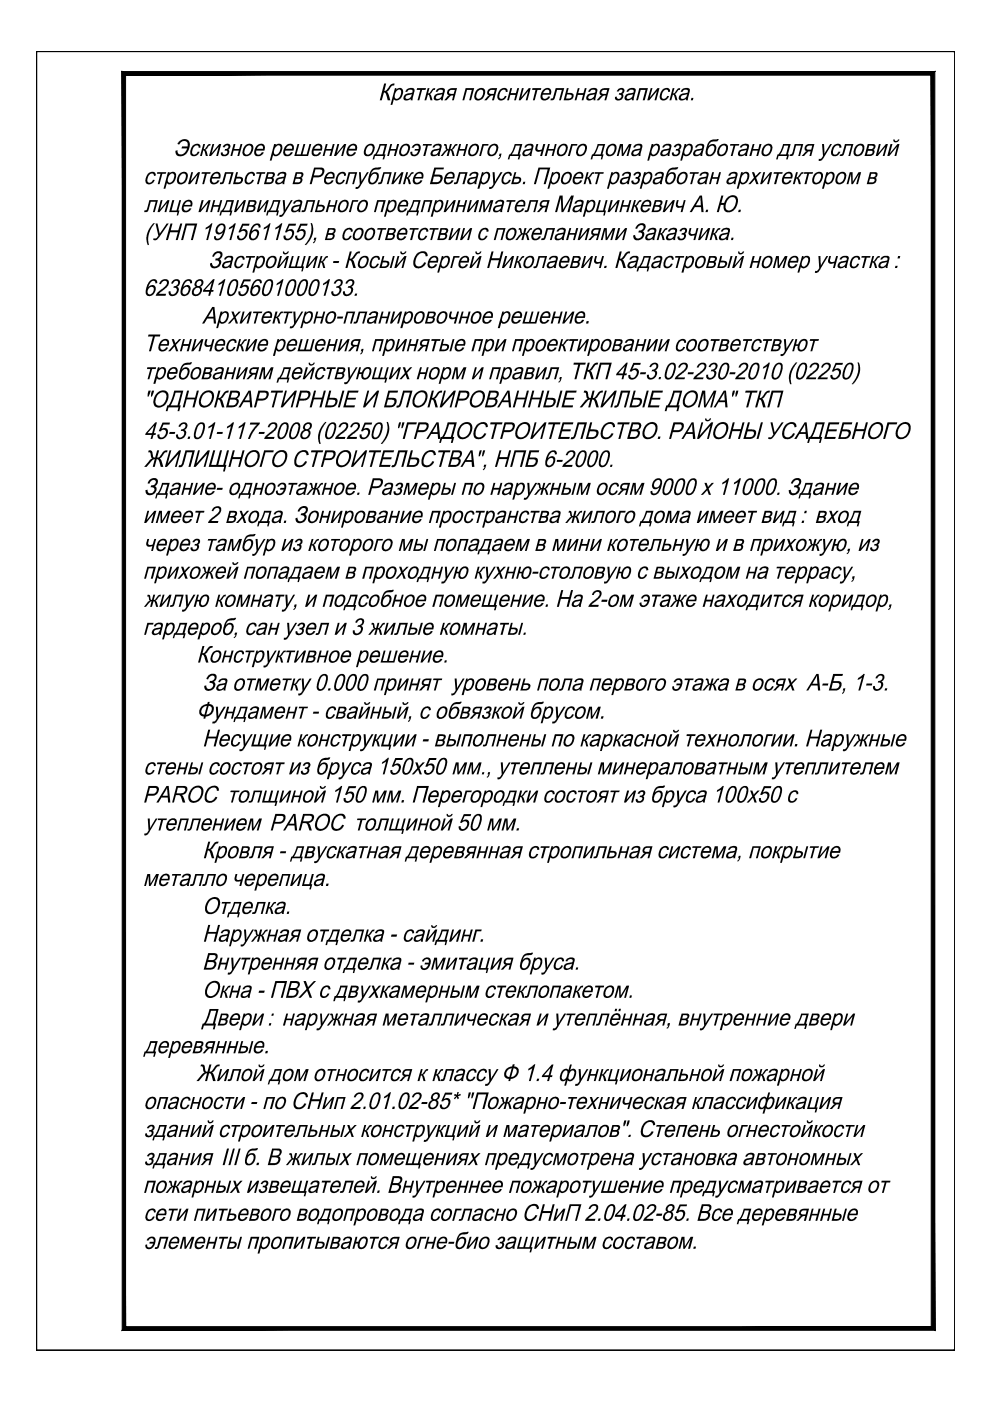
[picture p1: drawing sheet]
<svg xmlns="http://www.w3.org/2000/svg" width="210mm" height="297mm" viewBox="0 0 210 297" stroke-linecap="round" stroke-linejoin="round" font-family="sans-serif">
<!-- layer: 0 -->
<path d="M7.7 10.9h.1M7.7 10.9h194.7v275.4h-194.7zM7.7 10.9v275.4M202.4 10.9h.1M202.4 10.9v275.4M7.7 286.3h.1M7.7 286.3h194.7M202.4 286.3h.1" fill="none" stroke="#000" stroke-width=".25"/>
<path d="M25.9 15.2l.7 .7 171.6-.7zM26.6 15.9l171.6-.7-.8 .7zM198.2 15.2l-.8 .7 .8 266.1zM197.4 15.9l.8 266.1-.8-.7zM25.9 282h172.3l-.8-.7zM26.6 281.3h170.8l-171.5 .7zM25.9 15.2v266.8l.7-.7zM25.9 15.2l.7 .7v265.4z" fill="#000" stroke="#000" stroke-width=".21"/>
<g fill="#000">
<path d="M81.4 17.7h.5l-.4 1.6 .4-.2 1-1.2 .8-.2-.1 .4-.5 .1-.8 1-.3 .2 .4 .6 .4 1.3h-.6l-.3-1.3-.4-.4h-.1l-.5 1.7h-.4zM88.4 18.7h1.9l-.1 .4h-.7l-.6 2.2h-.4l.6-2.2h-.8zM90.7 18.7h.4l-.3 1.1 .3-.1 .6-.9 .6-.1-.1 .4h-.3l-.5 .6-.3 .3 .3 .3 .3 1h-.4l-.3-1-.2-.2-.4 1.2h-.4zM98.7 18.7h1.8l-.6 2.6h-.4l.5-2.2h-1l-.6 2.2h-.4zM108.2 18.7h.4l-.3 1h1.1l.3-1h.4l-.7 2.6h-.4l.3-1.2h-1.1l-.3 1.2h-.4zM110.7 18.7h.3l-.5 1.9 1.6-1.9h.4l-.7 2.6h-.3l.5-2-1.6 2h-.4zM112.9 18.7h1.9l-.1 .4h-.7l-.6 2.2h-.4l.5-2.2h-.7zM117.8 18.7h1.8l-.7 2.6h-.4l.6-2.2h-1l-.5 1.9-.3 .2-.6 .1 .1-.4 .5-.1zM122.5 18.7h.4l-.3 1h1.1l.3-1h.4l-.7 2.6h-.4l.3-1.2h-1.1l-.3 1.2h-.4zM135.6 18.7h1.8l-.7 2.6h-.4l.6-2.2h-1.1l-.5 2.2h-.4zM138 18.7h.3l-.5 1.9 1.6-1.9h.4l-.7 2.6h-.3l.5-2-1.6 2h-.5zM142.6 18.7h.4l-.3 1.1 .3-.1 .7-.9 .5-.1-.1 .4h-.3l-.4 .6-.4 .3 .4 .3 .2 1h-.4l-.2-1-.3-.2-.4 1.2h-.4z"/>
<path d="M31.4 36.8l.5-.3 .6-.1 .4 .2 .1 .6-.4 .1v-.2a.65 .65 0 0 0-.8-.3 .65 .65 0 0 0-.4 .7l-.2 1 .4 .2 .5-.1 .3-.5 .4 .1-.4 .5-.6 .4-.6-.1-.4-.6 .1-.8zM33.4 36.5h1.9l-.2 .3h-.7l-.6 2.2h-.4l.6-2.2h-.7zM38 29.9l.8-.4h.7l.4 .2 .4 .8-.2 1-.3 .7-.6 .7-.6 .2-1.1-.1-.2-.3-.1-.7 .4-.2 .1 .6 .3 .3 .9-.1 .5-.5 .3-.6h-1.2l.1-.5h1.2v-.6l-.3-.4-.6-.1-.5 .2-.4 .6-.4-.2zM40.6 36.5h.3l-.5 1.9 1.6-1.9h.4l-.7 2.5h-.3l.5-1.9-1.6 1.9h-.4zM40.8 31l.6-.5h.7l.4 .4v.4h-.4a.57 .57 0 0 0-.5-.5 .57 .57 0 0 0-.6 .5l-.3 .8 .2 .6h.5l.6-.6 .3 .1-.4 .6-.5 .3-.8-.1-.3-.4 .1-.8zM42.8 36.5h1.9l-.1 .3h-.7l-.6 2.2h-.4l.5-2.2h-.7zM43.1 30.5h.4l-.3 1.1h.3l.7-1 .5-.1-.1 .4h-.3l-.4 .7-.4 .2 .3 .3 .3 1h-.5l-.2-.9-.2-.3-.4 1.2h-.4zM45 30.5h.4l-.5 2 1.6-2h.4l-.7 2.6h-.4l.6-2-1.7 2h-.4zM47.5 30.8l.5-.3h.5l.4 .4-.1 .5a.39 .39 0 0 0-.3 .3 .39 .39 0 0 0 .1 .4l-.2 .7-.6 .3-.8-.1-.2-.3v-.3l.4-.1 .1 .4h.5a.43 .43 0 0 0 .4-.5 .43 .43 0 0 0-.6-.3l.1-.3h.4a.4 .4 0 0 0 .4-.5 .4 .4 0 0 0-.4-.3 .4 .4 0 0 0-.4 .3l-.2 .2-.3-.1zM47.7 36.5h1.8l-.7 2.5h-.4l.6-2.2h-1l-.6 2-.3 .2h-.5l.1-.3 .5-.2zM49.5 30.5h.4l-.2 1.1h1l.3-1.1h.4l-.7 2.6h-.4l.3-1.2h-1.1l-.3 1.2h-.3zM52.4 36.8l.4-.3 .8-.1 .3 .2 .2 .3v.3l-.5 .1a.55 .55 0 0 0-.5-.5 .55 .55 0 0 0-.6 .5l-.2 .7v.5l.2 .2 .6-.1 .4-.5 .3 .1-.3 .5-.6 .4-.6-.1-.4-.3v-1z"/>
<path d="M54.4 36.5h1.9l-.1 .3h-.7l-.6 2.2h-.4l.6-2.2h-.8zM63.1 30.5h.4l-.6 2.2h.9l.5-2.2h.4l-.6 2.2h.9l.6-2.2h.4l-.7 2.6h-2.9zM69.1 30.5h.4l-.3 1.1h1.1l.3-1.1h.4l-.7 2.6h-.5l.4-1.2h-1.1l-.3 1.2h-.4zM71.5 30.5h.4l-.5 2 1.6-2h.4l-.7 2.6h-.4l.6-2-1.7 2h-.4zM71.7 36.9l.8-.5 .6 .1 .2 .3 .1 .4-.5 .1a.56 .56 0 0 0-.5-.5 .56 .56 0 0 0-.6 .4l-.2 1.1a.58 .58 0 0 0 .6 .4 .58 .58 0 0 0 .5-.5h.5l-.6 .7-.9 .2-.4-.2-.1-.9zM73.9 36.5h1.8l-.6 2.5h-.4l.6-2.2h-1.1l-.6 2.2h-.4zM81.3 36.5h1.8l-.7 2.5h-.4l.6-2.2h-1.1l-.5 1.9-.4 .3h-.5l.2-.3h.3l.1-.2zM82.8 30.5h.3l-.3 1.1h1.1l.3-1.1h.4l-.7 2.6h-.4l.3-1.2h-1l-.3 1.2h-.4zM83.7 36.5h.3l-.5 1.9 1.6-1.9h.5l-.7 2.5h-.4l.5-1.9-1.6 1.9h-.4zM86.1 36.5h.4l-.3 1.1 .4-.2 .6-.8 .5-.1-.1 .3-.3 .1-.7 .8 .3 .4 .2 .9h-.4l-.4-1.1h-.2l-.2 1.1h-.5zM87.6 30.8l.5-.3h.6l.5 .4v.7l-.4 1-.7 .5h-.6l-.3-.2-.2-.6 .4-.2v.3a.58 .58 0 0 0 .6 .4 .58 .58 0 0 0 .6-.6l.1-.3h-.8l.1-.3h.8v-.4a.58 .58 0 0 0-.6-.4 .58 .58 0 0 0-.5 .5h-.4zM89.7 30.5h1.9l-.1 .4h-.8l-.5 2.2h-.5l.6-2.2h-.7z"/>
<path d="M94.2 30.5a.54 .54 0 0 1 .5 .2 .54 .54 0 0 1 .1 .6l.1 .3h.2l.3-1.1h.4l-.3 1.1h.3l.7-1 .5-.1-.1 .4h-.3l-.4 .7-.4 .2 .4 .4 .2 .9h-.4l-.3-1-.2-.2-.4 1.2h-.4l.3-1.2-.4 .2-.7 1h-.5l1.3-1.3-.2-.3a.47 .47 0 0 0-.4-.6zM97.3 36.5h1.8l-.6 2.5h-.5l.6-2.2h-1l-.5 1.9-.4 .3h-.5l.1-.3 .5-.2zM97.4 30.5h.3l-.2 1.1h1.1l.2-1.1h.4l-.6 2.6h-.4l.3-1.2h-1.1l-.3 1.2h-.4zM102.3 30.5h1.3l-.1 .4h-.9l-.6 2.2h-.4zM105.9 32.6h.4l-.2 .8-.4 .4-.1-.2 .4-.4-.2-.1zM105.9 19.1l.7-.4h.7l.3 .2 .1 .5-.5 .1a.53 .53 0 0 0-.4-.5 .53 .53 0 0 0-.6 .4l-.3 .9a.54 .54 0 0 0 .4 .7 .54 .54 0 0 0 .6-.5l.2-.2 .3 .1-.2 .4-.6 .5h-.6l-.4-.2-.1-.9zM106.8 37l.3-.4 .9-.2 .3 .1 .2 .4v.3l-.4 .1v-.2a.63 .63 0 0 0-.7-.3 .63 .63 0 0 0-.5 .6l-.2 .6 .2 .7h.5l.5-.6 .4 .1-.5 .6-.5 .3-.7-.1-.3-.4 .1-1zM111 38.5h.4l-.1 .5h-.5zM113.7 30.5h.4l-.2 .8v.3l.2 .2 .8-.1 .3-1.2h.4l-.7 2.6h-.4l.3-1-.8 .1-.5-.4zM114.2 35.5h2.5l-1 3.5h-.4l.8-3.1h-1.6l-.9 3.1h-.4zM116.2 30.5h.4l-.3 1.1h1.1l.2-1.1h.4l-.7 2.6h-.3l.3-1.2h-1.1l-.3 1.2h-.4zM121.1 30.5h1.3l-.1 .4h-.9l-.6 2.2h-.4z"/>
<path d="M124.4 36.5h.4l-.3 1.1 .4-.2 .6-.8 .5-.1-.1 .3h-.3l-.5 .8-.3 .1 .3 .3 .3 1h-.4l-.5-1.1-.4 1.1h-.4zM126.2 36.5h1.8l-.1 .3h-.7l-.6 2.2h-.4l.6-2.2h-.7zM131.1 18.9l.5-.3 .7 .2 .1 .6-.4 .5 .1 .1 .1 .5-.3 .5-.6 .3h-.4l-.4-.2-.1-.6h.4a.48 .48 0 0 0 .7 .4 .48 .48 0 0 0 .1-.8h-.4l.1-.4h.1a.39 .39 0 0 0 .6-.3 .39 .39 0 0 0-.5-.4l-.4 .4h-.3zM131.4 30.5h.7v2.1l1.3-2.1h.5l-.7 2.6h-.4l.6-2.1-1.2 2.1h-.4l-.1-2.2-.6 2.2h-.3zM134.6 36.7l.8-.3 .5 .4v.4l-.4 .5 .2 .3-.1 .4-.3 .5-.5 .2-.6-.1-.3-.3v-.4l.4-.1v.4l.3 .1h.4a.41 .41 0 0 0 .3-.6 .41 .41 0 0 0-.6-.2l.2-.4a.39 .39 0 0 0 .6-.2 .39 .39 0 0 0-.5-.5l-.4 .4-.3-.1zM140.6 18.9l.6-.3 .6 .1 .2 .3 .1 .4-.5 .1a.53 .53 0 0 0-.4-.5 .53 .53 0 0 0-.6 .4l-.3 .8v.5a.63 .63 0 0 0 .7 .2 .63 .63 0 0 0 .5-.6l.4 .1-.3 .5-.6 .4h-.6l-.4-.3-.1-.3 .1-.8zM143.1 30.8l.7-.3 .5 .1 .2 .3-.1 .6a.29 .29 0 0 0-.3 .2 .29 .29 0 0 0 .1 .3l-.2 .8-.5 .3h-.7l-.3-.2v-.5l.3-.1a.48 .48 0 0 0 .7 .4 .48 .48 0 0 0 .1-.8h-.3v-.3l.5-.1a.38 .38 0 0 0 .1-.7 .38 .38 0 0 0-.6 .3l-.1 .2-.4-.1zM146.3 36.5h1.9l-.1 .3h-.8l-.6 2.2h-.4l.6-2.2h-.7zM146.6 20.8h.4l-.1 .5h-.4zM151 36.5h.4l-.3 1.1h1.1l.3-1.1h.4l-.7 2.5h-.4l.3-1.1h-1.1l-.3 1.1h-.4zM154.9 30.5h1.9l-.2 .4h-.7l-.6 2.2h-.4l.6-2.2h-.7zM159.4 36.5h.5l.3 .9 .8-.9h.5l-1.2 1.2 .5 1.3h-.4l-.4-1-.9 1h-.4l1.2-1.3z"/>
<path d="M159.6 30.5h.4l-.3 1.1h1.1l.2-1.1h.5l-.8 2.6h-.3l.3-1.2h-1.1l-.3 1.2h-.4zM161.8 36.5h.4l-.5 1.9 1.6-1.9h.4l-.7 2.5h-.4l.6-1.9-1.7 1.9h-.3zM164.1 36.5h1.8v.3h-.8l-.6 2.2h-.4l.6-2.2h-.7zM168.5 30.5h1.8l-.7 2.6h-.4l.6-2.2h-1l-.5 1.8a.68 .68 0 0 1-.9 .4l.1-.4 .4-.1zM168.8 36.5h.4l-.3 1.1 .3-.2 .6-.8 .6-.1-.1 .3h-.3l-.4 .6-.4 .3 .3 .4 .3 .9h-.4l-.2-.8-.3-.3-.4 1.1h-.4zM170.5 36.5h1.9l-.1 .3h-.8l-.5 2.2h-.4l.6-2.2h-.8zM174.3 30.5h.4l.1 2.1 1.2-2.1h.4l-1.9 3.1-.4 .5h-.4h-.1v-.4l.5-.1 .4-.5zM176.7 30.9l.5-.4h.7l.4 .2 .1 .3v.3h-.4a.58 .58 0 0 0-.7-.5 .58 .58 0 0 0-.5 .6l-.2 .6v.5l.2 .2h.5l.5-.6 .4 .1-.4 .6-.6 .3h-.6l-.4-.5 .1-1zM179.2 30.5h1.7l-.6 2.6h-.4l.6-2.2h-1l-.6 1.9-.3 .3h-.6l.1-.4 .5-.1zM180.2 36.5h.6v2l1.2-2h.6l-.7 2.5h-.4l.6-2-1.3 2h-.3l-.1-2.1-.5 2.1h-.4zM186.4 30.5h.3l-.5 2 1.6-2h.5l-.8 2.6h-.3l.5-2-1.6 2h-.4zM32.6 47.3h.3l-.7 .8-.6 1.4-.2 .9 .2 1.6h-.3l-.3-1.2 .1-1 .4-1.1z"/>
<path d="M31.7 42.4h1.8l-.7 2.6h-.4l.6-2.2h-1l-.6 1.9-.3 .3h-.5v-.4l.5-.1zM33 47.4h.4l.5 2.1 1.4-2.1h.5l-2.4 3.3-.3 .2h-.4h-.2l.1-.4 .5 .1 .5-.6zM34.1 42.4h.4l-.5 2 1.5-2h.4l-.6 2.6h-.4l.5-2-1.6 2h-.4zM36.2 47.4h.4l-.4 1.4h1.6l.4-1.4h.5l-1 3.5h-.4l.4-1.7h-1.6l-.5 1.7h-.4zM36.5 42.4h.5l-.6 2.2h1l.6-2.2h.4l-.6 2.2h.3l-.3 1.1h-.3l.1-.7h-1.7zM39.3 47.4h2.5l-.9 3.5h-.4l.8-3.1h-1.7l-.8 3.1h-.4zM42.8 42.4h.4l-.6 2 1.6-2h.5l-.7 2.6h-.4l.5-2-1.6 2h-.4zM43.6 48.2l.9-.4 .3-.5h.2l-.9 3.6h-.4l.8-2.8-.9 .6zM45.5 53.6l.6-.3h.6l.3 .2 .2 .4-.1 .5-.6 .6 .4 .3v.4l-.3 .7-.7 .4-.6 .1-.5-.2-.3-.5v-.3l.5-.2v.5l.3 .3 .6-.1 .4-.3 .1-.6-.2-.2-.6-.1 .1-.4 .7-.1 .3-.4a.57 .57 0 0 0-.4-.7 .57 .57 0 0 0-.7 .4l-.3 .5-.3-.1zM45.3 42.4h.3l-.3 1.1h1.1l.3-1.1h.4l-.7 2.6h-.3l.3-1.2h-1.1l-.3 1.2h-.4zM48.6 48.2l.7-.3 .4-.6h.3l-1 3.6h-.4l.8-2.8-.9 .6zM50.3 42.4h.4l-.5 2 1.5-2h.5l-.7 2.6h-.4l.5-2-1.6 2h-.4z"/>
<path d="M51.4 47.4h1.5l-.1 .5h-1.2l-.5 .9 .5-.2 .6 .1 .3 .4-.1 .8-.7 .9-.9 .1-.5-.4v-.5l.4-.1 .1 .5 .5 .2 .4-.2 .4-.8-.1-.4-.3-.2h-.3l-.5 .3-.4-.1zM50.2 54.6l.7-.4h.5l.5 .5v.3l-.4 .1a.6 .6 0 0 0-.7-.5 .6 .6 0 0 0-.5 .6l-.2 .9a.61 .61 0 0 0 .7 .4 .61 .61 0 0 0 .5-.6h.3l-.6 .8-.6 .2-.5-.2-.2-.5v-.5zM52.2 54.3h1.9l-.1 .3h-.7l-.6 2.2h-.4l.6-2.2h-.8zM55.1 42.4h.4l-.5 2 1.6-2h.4l-.7 2.6h-.4l.5-2-1.5 2h-.5zM56 48.2l.8-.4 .3-.5h.3l-1 3.6h-.4l.8-2.8-.9 .6zM58.4 48.2l.7-.3 .5-.6h.3l-1 3.6h-.4l.7-2.8-.9 .6zM59.9 42.4h.5l.1 2.1 1.2-2.1h.4l-2 3.2-.5 .4h-.3v-.4h.4l.5-.6zM61.2 47.4h1.6l-.1 .5h-1.3l-.4 .9 .4-.2h.6l.3 .4 .1 .6-.4 .8-.7 .5h-.9l-.2-.3-.1-.6 .4-.1v.3a.73 .73 0 0 0 .9 .3 .73 .73 0 0 0 .5-.7v-.6l-.3-.2h-.3l-.6 .3-.3-.1zM61.9 54.3h.4l-.6 2.2h.9l.6-2.2h.3l-.6 2.2h.9l.6-2.2h.4l-.6 2.2h.3l-.3 1h-.3l.2-.7h-2.9zM63.7 47.4h1.5l-.1 .5h-1.2l-.4 .9 .4-.2 .7 .1 .2 .4-.1 .8-.6 .9-1 .1-.5-.4v-.5l.4-.1 .1 .5 .5 .2 .4-.2 .4-.7-.1-.5-.2-.2h-.4l-.5 .3-.3-.1zM65.9 47.3h.3l.1 .6v1.6l-.6 1.5-.8 1h-.3l.8-1.1 .5-1.1 .1-.8zM65 42.4h1.8l-.6 2.6h-.4l.6-2.2h-1.1l-.5 1.9-.4 .3h-.5l.1-.4h.4l.1-.2z"/>
<path d="M65.5 54.3h.4l-.5 1.9 1.6-1.9h.4l-.7 2.5h-.4l.5-1.9-1.6 1.9h-.4zM66.6 50.4h.5l-.3 .8-.4 .4-.1-.2 .4-.4-.2-.1zM68 54.3h.4l-.3 1.1 .3-.1 .7-1h.5l-.1 .3-.3 .1-.5 .6-.3 .2 .3 .4 .3 .9h-.5l-.2-.9-.2-.3-.4 1.2h-.4zM69.8 42.4h.3l-.2 1.1h1.1l.2-1.1h.4l-.7 2.6h-.4l.3-1.2h-1l-.3 1.2h-.5zM70.7 55.3h1.2l-.1 .5h-1.2zM74.2 53.3h.4l-.4 1.5h.3l1-1.3 .9-.2-.2 .4-.5 .1-.6 1-.4 .2 .4 .5 .3 1.3h-.5l-.4-1.4-.3-.2-.5 1.6h-.5zM73.1 48.8l.6-.5h.7l.3 .2 .1 .4v.2l-.4 .1a.57 .57 0 0 0-.6-.5 .57 .57 0 0 0-.6 .5l-.2 1a.62 .62 0 0 0 .7 .4 .62 .62 0 0 0 .5-.6l.3 .1-.7 .8h-.7l-.4-.2-.1-.9zM74.7 42.4h1.3l-.1 .4h-1l-.5 2.2h-.4zM76.1 36.5h.4l.1 2 1.2-2h.4l-2 3.3-.4 .3h-.4v-.5h.5l.4-.6zM78.9 54.7l.5-.4 .7-.1 .3 .3 .2 .3v.2l-.5 .1a.55 .55 0 0 0-.5-.5 .55 .55 0 0 0-.6 .4l-.2 .7v.6l.2 .2h.4l.6-.6h.3l-.5 .8-.6 .2-.5-.1-.3-.4 .1-1.1zM80 42.4h1.8l-.7 2.6h-.4l.6-2.2h-1l-.6 2.2h-.4zM80.1 48.4h1.8l-.1 .3h-.7l-.6 2.2h-.4l.6-2.2h-.7z"/>
<path d="M86.9 48.4h1.9l-.1 .3h-.8l-.5 2.2h-.4l.5-2.2h-.7zM89.9 42.4h1.8l-.7 2.6h-.4l.6-2.2h-1l-.6 2.2h-.4zM88.2 54l.5-.5 .7-.2 .9 .1 .3 .3 .1 .6-.4 .1-.3-.7h-.6l-.7 .3-.4 .6-.2 1.3 .3 .5h.8l.4-.2 .4-.6 .3 .1-.3 .5-.7 .6-1 .1-.6-.5v-1.2zM89.2 48.7l.6-.4h.6l.4 .5v.3h-.4a.55 .55 0 0 0-.6-.5 .55 .55 0 0 0-.5 .6l-.3 1a.61 .61 0 0 0 .7 .4 .61 .61 0 0 0 .5-.6h.4l-.3 .5-.5 .4h-.7l-.4-.2-.1-.9zM91.1 48.4h1.9l-.1 .3h-.7l-.6 2.2h-.4l.6-2.2h-.7zM94.7 42.4h.4l-.5 2 1.6-2h.4l-.7 2.6h-.4l.6-2-1.6 2h-.4zM95.8 48.4h.3l-.5 1.9 1.6-1.9h.4l-.7 2.5h-.3l.5-1.9-1.6 1.9h-.4zM96.1 54.3h1.4l-.1 .3h-1l-.6 2.2h-.3zM97.2 42.4h.4l-.3 1.1h1.1l.3-1.1h.4l-.7 2.6h-.4l.3-1.2h-1.1l-.3 1.2h-.4zM98.2 48.4h.4l-.5 1.9 1.6-1.9h.4l-.7 2.5h-.3l.5-1.9-1.6 1.9h-.5zM99.7 42.4h.3l-.5 2 1.6-2h.5l-.7 2.6h-.4l.5-2-1.6 2h-.4zM102.2 42.4h.5l.1 2.1 1.2-2.1h.6l-.7 2.6h-.4l.6-2.1-1.3 2.1h-.3l-.1-2.2-.5 2.2h-.4z"/>
<path d="M101.9 48.7l.5-.3 .8-.1 .4 .5v.3h-.4a.58 .58 0 0 0-.7-.4 .58 .58 0 0 0-.5 .5l-.2 .6v.5l.2 .3h.5l.5-.6h.4l-.4 .6-.6 .3h-.6l-.4-.4v-.8zM104.2 53.3h.4l-.3 1.5h1.6l.4-1.5h.4l-.9 3.5h-.4l.4-1.6h-1.7l-.4 1.6h-.4zM104.4 36.5h.5v2l1.2-2h.5l-2 3.2-.5 .4h-.3v-.5h.4l.4-.6zM105.4 48.4h1.8l-.7 2.5h-.4l.6-2.2h-1l-.6 2.2h-.4zM107.1 54.3h.4l-.5 1.9 1.6-1.9h.4l-.7 2.5h-.3l.5-1.9-1.7 1.9h-.4zM107.4 42.4h1.9l-.1 .4h-.7l-.6 2.2h-.4l.6-2.2h-.7zM109.6 54.3h.4l-.3 1.1 .3-.1 .7-1h.5l-.1 .3-.3 .1-.4 .6-.4 .2 .3 .4 .3 .9h-.4l-.3-.9-.2-.3-.4 1.2h-.4zM110 48.4a.56 .56 0 0 1 .6 .2 .56 .56 0 0 1 0 .6l.1 .2 .3 .1 .2-1.1h.4l-.3 1.1 .2-.1 .8-1h.5l-.1 .3h-.3l-.4 .7-.3 .2 .3 .3 .2 1h-.4l-.2-.9-.3-.3-.3 1.2h-.5l.4-1.2-.5 .2-.7 1h-.4l1.2-1.3-.2-.3a.47 .47 0 0 0-.4-.6zM112.3 42.4h1.8l-.6 2.6h-.4l.6-2.2h-1.1l-.5 1.8-.4 .4h-.5l.1-.4h.4l.1-.2zM114.2 54.3h1.8l-.7 2.5h-.4l.6-2.2h-1l-.6 2-.3 .2h-.5l.1-.3 .4-.1zM115.9 48.4h1.8l-.7 2.5h-.4l.6-2.2h-1l-.5 1.9-.3 .3h-.7l.2-.4 .4-.1zM118.7 41.5h.6l.1 3 1.7-3h.6l-1 3.5h-.4l.8-3-1.7 3h-.4l-.1-3-.8 3h-.4z"/>
<path d="M120.7 48.4h.4l-.3 1h1.1l.3-1h.4l-.7 2.5h-.4l.3-1.1h-1.1l-.3 1.1h-.4zM123.1 48.4h.5l-.6 1.9 1.6-1.9h.5l-.7 2.5h-.4l.5-1.9-1.6 1.9h-.4zM123.9 54.3h.3l-.5 1.9 1.6-1.9h.4l-.6 2.5h-.4l.5-1.9-1.6 1.9h-.4zM126.2 54.3h.4l-.2 .7a.47 .47 0 0 0 .2 .6 .47 .47 0 0 0 .6-.1l.5-1.2h.4l-.7 2.5h-.4l.3-1-.9 .1-.4-.3zM127 42.4h.4l-.6 2.2h1l.6-2.2h.4l-.6 2.2h.3l-.3 1.1h-.3l.2-.7h-1.8zM128.1 48.4h.6v2l1.2-2h.6l-.7 2.5h-.4l.6-2-1.3 2h-.3l-.1-2.2-.5 2.2h-.4zM128.2 56.4h.5l-.2 .4h-.4zM129.5 42.4h.4l-.5 2 1.6-2h.4l-.7 2.6h-.4l.6-2-1.7 2h-.4zM131.1 48.4h.4l-.6 1.9 1.6-1.9h.5l-.7 2.5h-.4l.5-1.9-1.6 1.9h-.4zM131.4 53.3h.4l-.4 1.5 .6-.1 1-1.3 .6-.1-.1 .4a1.54 1.54 0 0 0-1.2 1.1h-.1a.22 .22 0 0 0-.2 .2 .22 .22 0 0 0 .2 .3l.5 1.5h-.5l-.5-1.4-.3-.2-.5 1.6h-.4zM132 42.4h.4l-.3 1.1h1.1l.3-1.1h.4l-.7 2.6h-.4l.3-1.2h-1.1l-.3 1.2h-.4zM135 47.8l.6-.4 .8-.1 .4 .3 .1 .5-.2 .5-.5 .4 .4 .4v.4l-.4 .8-.7 .3h-.7l-.4-.3-.2-.7 .5-.1v.4a.75 .75 0 0 0 .8 .3 .75 .75 0 0 0 .6-.6 .5 .5 0 0 0-.5-.6h-.3l.2-.4 .5-.1 .4-.4a.55 .55 0 0 0-.3-.7 .55 .55 0 0 0-.7 .3l-.3 .5-.4-.1z"/>
<path d="M134.5 42.4h.3l-.3 1.1 .4-.2 .7-.8 .4-.1-.1 .4h-.3l-.7 .9 .2 .2 .3 1.1h-.4l-.4-1.2h-.1l-.3 1.2h-.5zM139.9 48.4h.4l-.3 1.1 .3-.1 .8-1h.4l-.1 .3a.78 .78 0 0 0-.7 .6v.1a.26 .26 0 0 0-.3 .2 .26 .26 0 0 0 .2 .3l.3 1h-.4l-.2-1-.3-.2-.4 1.2h-.4zM141.2 42.4h.4l-.5 2 1.6-2h.4l-.7 2.6h-.4l.5-2-1.6 2h-.4zM141.1 54.8l.6-.5 .7-.1 .4 .5v.3l-.3 .1a.57 .57 0 0 0-.6-.5 .57 .57 0 0 0-.6 .5l-.2 .9a.59 .59 0 0 0 .6 .5 .59 .59 0 0 0 .5-.6l.4 .1-.4 .6-.4 .2-.7 .1-.3-.3-.1-.9zM143.2 54.3h1.9l-.1 .3h-.8l-.6 2.2h-.3l.5-2.2h-.7zM143.5 42.4h.4l-.1 .6a.47 .47 0 0 0 0 .7 .47 .47 0 0 0 .7-.1h.2l.3-1.2h.4l-.7 2.6h-.4l.3-1-.8 .1-.5-.3v-.6zM144.2 48.7l.5-.4 .8 .1 .2 .3-.2 .6a.29 .29 0 0 0-.2 .2 .29 .29 0 0 0 .2 .3l-.2 .7-.6 .4h-.6l-.3-.1-.2-.6 .5-.1a.47 .47 0 0 0 .6 .5 .47 .47 0 0 0 .1-.8h-.3l.1-.4a.41 .41 0 0 0 .6-.2 .41 .41 0 0 0-.3-.5l-.5 .4-.3-.1zM146.2 48.4h.4l-.2 .8a.58 .58 0 0 0 .4 .5 .58 .58 0 0 0 .6-.2l.3-1.1h.4l-.7 2.5h-.4l.3-1-.8 .1-.4-.2-.1-.3zM148.7 48.4h.4l-.6 1.9 1.7-1.9h.4l-.7 2.5h-.4l.5-1.9-1.6 1.9h-.4zM149.7 44.5h.5l-.2 .5h-.4zM151.1 48.4h.5l-.3 1.1 .3-.1 .7-1h.4v.3a.78 .78 0 0 0-.8 .6l-.3 .3 .3 .4 .2 .9h-.4l-.3-1.1-.2-.1-.4 1.2h-.3zM155.1 50.4h.4l-.1 .5h-.4z"/>
<path d="M156.6 44.5h.5l-.1 .5h-.5zM159.6 54.3h.4l-.3 1h1.1l.3-1h.4l-.7 2.5h-.4l.3-1.1h-1.1l-.3 1.1h-.4zM164.5 54.3h.6l.1 2 1.2-2h.6l-.7 2.5h-.4l.6-2-1.3 2h-.3l-.1-2.1-.5 2.1h-.4zM173.5 54.3h.4l.1 2.1 1.2-2.1h.4l-1.9 3.2-.8 .4-.1-.1 .1-.4a.72 .72 0 0 0 .8-.6zM175.8 54.3h.4l-.2 .7v.3l.2 .3 .7-.1 .4-1.2h.4l-.7 2.5h-.4l.3-1-.9 .1-.4-.3v-.4zM180.7 54.6l.7-.4h.5l.5 .6v.2l-.5 .1a.55 .55 0 0 0-.5-.5 .55 .55 0 0 0-.6 .4l-.2 1.1a.62 .62 0 0 0 .7 .4 .62 .62 0 0 0 .5-.6h.4l-.3 .5-.5 .4-.8 .1-.3-.3-.1-.9zM182.7 54.3h1.9l-.1 .3h-.7l-.6 2.2h-.4l.5-2.2h-.7zM185 54.3h.3l-.3 1.1 .4-.1 .7-1h.5l-.1 .3-.4 .2-.3 .5-.4 .2 .3 .3 .3 1h-.5l-.2-.9-.3-.3-.3 1.2h-.4zM31.2 77.9h1.9l-.1 .3h-.7l-.6 2.2h-.4l.6-2.2h-.7zM31.5 70.9h2.5l-.1 .4h-1l-.9 3.2h-.4l.8-3.2h-1zM34 59.7l.8-.5h.6l.4 .4v.5l-.2 .5-1.9 1.7h1.5l-.1 .4h-2.1l.5-.8 1.7-1.4 .2-.6a.65 .65 0 0 0-.7-.3 .65 .65 0 0 0-.5 .6h-.5zM36.4 71.9h.5l.3 .9 .8-.9h.4l-1.1 1.2 .5 1.4h-.5l-.3-1-.9 1h-.5l1.2-1.4z"/>
<path d="M36.7 59.5l.5-.3h.5l.4 .3v.8l-.6 .5 .3 .2 .1 .5-.2 .7-.5 .4-.6 .2-.6-.1-.2-.4v-.5l.4-.1v.5l.2 .2h.5l.5-.5v-.7l-.2-.2-.5 .1 .2-.4 .5-.1 .3-.5a.5 .5 0 0 0-.4-.6 .5 .5 0 0 0-.6 .5l-.1 .2-.3-.1zM38.8 71.9h.4l-.3 1.1h1.1l.3-1.1h.4l-.7 2.6h-.4l.3-1.2h-1.1l-.3 1.2h-.4zM41.3 71.9h.4l-.6 1.9 1.6-1.9h.4l-.6 2.6h-.4l.5-2-1.6 2h-.4zM43.6 71.9h.4l-.2 .6a.51 .51 0 0 0 .2 .7 .51 .51 0 0 0 .7-.1l.4-1.2h.4l-.7 2.6h-.4l.3-1.1-1 .1-.4-.4zM46.4 60.1l1.1-.9h.3l-1 3.5h-.4l.8-2.7-.9 .5zM48.2 77.9h.4l-.3 1h1.1l.3-1h.4l-.7 2.5h-.4l.3-1.1h-1.1l-.3 1.1h-.4zM49.1 66.1h.4l.3 .8 .8-.8h.5l-1.1 1.1 .5 1.4h-.5l-.3-1-.9 1h-.5l1.2-1.3zM48.5 72.3l.6-.4h.7l.3 .3 .1 .5h-.5a.53 .53 0 0 0-.4-.5 .53 .53 0 0 0-.6 .5l-.3 .8a.58 .58 0 0 0 .5 .7 .58 .58 0 0 0 .6-.6h.5l-.6 .8-.9 .1-.4-.2-.1-.8zM51.6 59.2h1.6l-.1 .5h-1.3l-.4 .9 .5-.2 .6 .1 .2 .3v.7l-.4 .8-.5 .4-.6 .1-.6-.3-.1-.7h.5v.4l.6 .2 .4-.3 .3-.8a.6 .6 0 0 0-.5-.6 .6 .6 0 0 0-.6 .4h-.4zM50.7 77.9h.4l-.6 1.9 1.7-1.9h.4l-.7 2.5h-.4l.5-1.9-1.6 1.9h-.4zM50.7 71.9h.4l-.3 1.1 .3-.1 .7-.9 .5-.1-.1 .4h-.3l-.5 .7-.3 .2 .3 .2 .3 1.1h-.4l-.2-1-.3-.2-.4 1.2h-.4zM51.5 66.1h.4l-.5 1.9 1.6-1.9h.4l-.7 2.5h-.4l.5-2-1.6 2h-.4z"/>
<path d="M52.7 71.9h.3l-.5 1.9 1.6-1.9h.5l-.8 2.6h-.3l.5-2-1.6 2h-.4zM53.7 66.1h1.9l-.1 .3h-.7l-.6 2.2h-.4l.6-2.2h-.8zM55.5 77.9h.7v2l1.2-2h.6l-.7 2.5h-.4l.6-2-1.2 2h-.4l-.1-2.1-.6 2.1h-.3zM58.4 66.1h.4l-.3 1.1 .5-.3 .6-.8h.4l-.1 .3h-.3l-.7 .9 .3 .4 .2 .9h-.4l-.4-1.2h-.1l-.3 1.2h-.5zM58.7 60.1l1.2-.9h.2l-1 3.5h-.3l.7-2.7-.9 .5zM60.2 66.1h1.8l-.1 .3h-.7l-.6 2.2h-.4l.6-2.2h-.7zM62.2 66.1h.4l.1 2 1.2-2h.4l-1.9 3.1-.5 .4h-.4v-.4l.5-.1 .4-.5zM63.8 71.9h.4l-.6 2.2h.9l.6-2.2h.3l-.5 2.2h.8l.6-2.2h.4l-.7 2.6h-2.9zM67.1 66.1h.4l-.3 1h1.1l.3-1h.4l-.7 2.5h-.4l.3-1.1h-1.1l-.3 1.1h-.4zM67.4 78.2l.5-.3h.8l.3 .3v.4l-.4 .1a.55 .55 0 0 0-.6-.6 .55 .55 0 0 0-.5 .6l-.3 .9a.59 .59 0 0 0 .7 .5 .59 .59 0 0 0 .5-.6l.4 .1-.2 .3-.7 .5h-.6l-.4-.2v-1.1zM68.5 60.1l.8-.4 .4-.5h.3l-1 3.5h-.4l.8-2.7-.9 .5zM69.3 77.9h1.9l-.1 .3h-.7l-.6 2.2h-.4l.6-2.2h-.7z"/>
<path d="M69.8 71.9h.3l-.2 1.1h1.1l.2-1.1h.4l-.6 2.6h-.4l.3-1.2h-1.1l-.3 1.2h-.4zM71.2 59.5l.5-.3h.5l.4 .3v.8l-.6 .5 .3 .2 .1 .7-.6 .8-.7 .3-.6-.1-.2-.4v-.5l.4-.1v.2a.64 .64 0 0 0 .7 .5 .64 .64 0 0 0 .5-.7l-.1-.6h-.6l.2-.4 .5-.1 .3-.4a.51 .51 0 0 0-.3-.7 .51 .51 0 0 0-.7 .5l-.1 .2-.4-.1zM71.5 67.1h1.3l-.2 .4h-1.1zM72.2 71.9h.4l-.5 1.9 1.6-1.9h.4l-.7 2.6h-.4l.6-2-1.6 2h-.5zM73.4 59.7l.5-.4 .7-.1 .5 .3v.5l-.2 .5-.4 .3 .3 .2 .1 .3-.3 .9-.6 .5-.8 .1-.4-.4-.1-.6 .5-.1v.5l.2 .2h.3l.5-.2 .2-.5v-.5l-.2-.2-.5 .1 .1-.4 .6-.1 .3-.5a.47 .47 0 0 0-.3-.6 .47 .47 0 0 0-.6 .3l-.2 .4-.4-.1zM73.5 66.1h1.8l-.7 2.5h-.4l.6-2.2h-1l-.6 2.2h-.4zM75.3 62.2h.4l-.1 .5h-.5zM76.1 66.1h1.8l-.7 2.5h-.4l.6-2.2h-1l-.6 1.9-.3 .3h-.6l.2-.4 .4-.1zM76.7 74h.4l-.3 .8-.4 .4v-.2l.4-.5h-.3zM79.5 77.9h.4l-.6 2.2h.9l.6-2.2h.4l-.6 2.2h.8l.6-2.2h.4l-.6 2.2h.3l-.3 1h-.3l.2-.7h-2.9zM79.5 71.9h1.9l-.7 2.6h-.4l.6-2.2h-1.1l-.6 2.2h-.3zM80.9 66.1h.4l-.3 1h1.1l.3-1h.4l-.7 2.5h-.4l.3-1.1h-1.1l-.3 1.1h-.4z"/>
<path d="M83.1 77.9h.4l-.5 1.9 1.6-1.9h.4l-.7 2.5h-.4l.6-1.9-1.7 1.9h-.4zM83.4 66.1h.4l-.6 1.9 1.6-1.9h.5l-.7 2.5h-.4l.5-2-1.6 2h-.4zM84.4 71.9h.4l-.5 1.9 1.6-1.9h.4l-.7 2.6h-.4l.6-2-1.6 2h-.5zM86.9 71.9h.4l-.3 1.1h1.1l.2-1.1h.5l-.7 2.6h-.4l.3-1.2h-1.1l-.3 1.2h-.4zM89.1 77.9h.4l-.3 1h1.1l.2-1h.4l-.7 2.5h-.4l.3-1.1h-1l-.3 1.1h-.5zM91.5 71.9h1.9l-.1 .4h-.7l-.6 2.2h-.4l.6-2.2h-.8zM95.5 66.1h.3l-.2 .8a.56 .56 0 0 0 .4 .5 .56 .56 0 0 0 .6-.2l.3-1.1h.4l-.7 2.5h-.4l.3-1-1 .1-.3-.5zM96.4 77.9h.6l.1 2 1.2-2h.6l-.7 2.5h-.4l.5-2-1.2 2h-.3l-.1-2.1-.6 2.1h-.3zM97.9 66.1h.4l-.3 1h1.1l.3-1h.4l-.7 2.5h-.4l.3-1.1h-1.1l-.3 1.1h-.4zM100.7 71.9h1.7l-.6 2.6h-.4l.6-2.2h-1l-.6 2.2h-.5zM100.7 77.9h.4l-.5 1.9 1.6-1.9h.4l-.7 2.5h-.4l.5-1.9-1.6 1.9h-.4zM104.4 77.9h1.8l-.7 2.5h-.3l.5-2.2h-1l-.6 2.2h-.4z"/>
<path d="M105.5 71.9h.4l-.5 1.9 1.6-1.9h.4l-.7 2.6h-.4l.5-2-1.6 2h-.4zM109.2 71.9h1.8l-.6 2.6h-.5l.6-2.2h-1l-.6 2.2h-.4zM111.5 66.1h.3l-.5 2.2h.8l.6-2.2h.4l-.6 2.2h.9l.6-2.2h.4l-.7 2.5h-3zM114.1 77.9h.4l-.5 1.9 1.6-1.9h.4l-.7 2.5h-.4l.5-1.9-1.6 1.9h-.4zM116.8 77.9h1.8l-.7 2.5h-.4l.6-2.2h-1l-.6 1.9-.3 .3h-.5v-.3l.5-.2zM117.4 66.1h.5l-.3 1h1l.3-1h.4l-.7 2.5h-.4l.3-1.1h-1l-.3 1.1h-.4zM119 71.9h.4l-.3 1.1h.3l.7-1 .5-.1-.1 .4h-.3l-.5 .7-.3 .2 .4 .3 .2 1h-.4l-.3-1-.2-.2-.4 1.2h-.4zM119.9 66.1h.4l-.5 1.9 1.6-1.9h.4l-.7 2.5h-.4l.5-2-1.6 2h-.4zM120.7 71.9h1.9l-.1 .4h-.7l-.6 2.2h-.4l.6-2.2h-.7zM123 71.9h.4l-.5 1.9 1.6-1.9h.4l-.7 2.6h-.4l.5-2-1.6 2h-.4zM124.4 68.1h.4l-.1 .5h-.5zM124.6 76.9h.5l-.5 1.6 .5-.2 1-1.3 .7-.1-.1 .4-.5 .1-.6 .9-.5 .3 .4 .5 .4 1.3h-.5l-.4-1.4-.4-.2-.5 1.6h-.4z"/>
<path d="M127.2 76.9h2.5l-.9 3.5h-.4l.8-3.1h-1.7l-.8 3.1h-.4zM134.3 76.9h1.5v.5h-1.3l-.4 .9 .5-.2 .6 .1 .2 .3v.7l-.7 1-.8 .3-.6-.3-.1-.7h.4l.1 .5 .6 .1 .5-.5 .2-.6v-.3l-.4-.2h-.4l-.3 .3h-.4zM135.2 71.9h.4l-.3 1.1h1.1l.3-1.1h.4l-.7 2.6h-.4l.3-1.2h-1.1l-.3 1.2h-.4zM135.8 78.9h1.2l-.1 .4h-1.2zM137.8 77.4l.8-.5h.5l.3 .2 .1 .8-.6 .6 .4 .3v.5l-.3 .6-.6 .5-.6 .1-.5-.3-.1-.7 .4-.1v.5l.6 .2 .5-.4 .2-.3a.5 .5 0 0 0-.2-.6 .5 .5 0 0 0-.6 0l.2-.4 .7-.3 .1-.4a.53 .53 0 0 0-.5-.5 .53 .53 0 0 0-.5 .6h-.4zM137.6 71.9h.4l-.5 1.9 1.6-1.9h.4l-.6 2.6h-.4l.5-2-1.6 2h-.5zM140.1 71.9h.4l-.5 1.9 1.6-1.9h.4l-.7 2.6h-.4l.5-2-1.5 2h-.5zM143.8 72.3l.6-.4h.7l.4 .4v.4h-.4v-.1a.59 .59 0 0 0-.6-.4 .59 .59 0 0 0-.6 .5l-.2 .8 .1 .6h.6l.5-.6 .3 .1-.4 .7-.6 .2-.6-.1-.3-.4v-.8zM145.9 78.9h1.2l-.1 .4h-1.2zM150.5 77.3l.5-.3 .6-.1 .5 .3v.5l-.1 .4-.5 .4 .4 .4-.3 1.1-.6 .4h-.8l-.4-.3-.1-.6 .5-.1v.5l.2 .2h.4l.3-.2 .3-.5v-.4l-.3-.3-.4 .1 .1-.4 .6-.2 .3-.3a.5 .5 0 0 0-.4-.7 .5 .5 0 0 0-.6 .5l-.1 .2-.4-.1zM150.7 71.9h1.9l-.1 .4h-.7l-.6 2.2h-.4l.6-2.2h-.7zM154.8 78.9h1.2l-.2 .4h-1.2z"/>
<path d="M157.6 71.9h1.9l-.1 .4h-.8l-.6 2.2h-.4l.6-2.2h-.7zM159.9 72.3l.5-.4h.7l.3 .3 .1 .5h-.4a.53 .53 0 0 0-.5-.5 .53 .53 0 0 0-.6 .5l-.3 .8a.58 .58 0 0 0 .5 .7 .58 .58 0 0 0 .7-.6h.4l-.6 .8-.8 .1-.4-.2-.2-.8zM161.8 71.9h1.9l-.1 .4h-.7l-.6 2.2h-.4l.6-2.2h-.7zM166.2 71.9h.4l.2 2.1 1.1-2.1h.4l-2 3.3-.4 .3h-.3l-.1-.5h.6l.3-.5zM171.8 71.9h1.9l-.2 .4h-.7l-.6 2.2h-.4l.6-2.2h-.7zM177.2 76.9h1.5l-.1 .5h-1.3l-.4 .9 .6-.2h.4l.4 .4v.6l-.5 1-.8 .4-.5-.1-.4-.2v-.6h.4a.64 .64 0 0 0 .7 .5 .64 .64 0 0 0 .6-.6l.1-.7-.3-.3h-.5l-.4 .3h-.3zM34.5 89.6h1.5l-.1 .4h-1.2l-.5 .9 .5-.2 .5 .1 .4 .3v.7l-.3 .7-.5 .4-.7 .2-.6-.2-.1-.8h.4l.1 .5 .5 .2 .4-.3 .4-.6-.1-.6-.3-.2h-.3l-.5 .4-.3-.1zM31.5 95.5l.7 .1 .2 .9a.44 .44 0 0 0 .5 .5l.4-1.5h.4l-.4 1.5 .5-.1 1.1-1.3 .6-.1-.1 .4a1.54 1.54 0 0 0-1.2 1l-.4 .3 .4 .5 .4 1.3h-.5l-.4-1.4-.4-.3-.5 1.7h-.4l.4-1.7-.5 .2-1.2 1.5h-.5l1-1.2 .7-.6-.3-.2v-.7a.33 .33 0 0 0-.4-.4h-.2zM36 91.6h1.2l-.2 .4h-1.1zM35.9 95.5h.4l-.7 2.8 2.4-2.8h.4l-.9 3.5h-.4l.7-2.8-2.4 2.8h-.4zM38.1 90l.7-.5 .8 .2 .2 .4-.1 .5-.6 .6 .4 .3v.5l-.4 .6-.6 .5h-.7l-.4-.3-.1-.7h.5v.5l.6 .2 .5-.4 .1-.4a.49 .49 0 0 0-.1-.6 .49 .49 0 0 0-.6 0l.1-.4 .5-.1 .3-.3 .1-.3a.57 .57 0 0 0-.6-.4 .57 .57 0 0 0-.5 .6l-.4-.1zM39.7 82.8h.4l-.4 1.5h1.7l.3-1.5h.5l-1 3.6h-.4l.4-1.7h-1.6l-.4 1.7h-.5z"/>
<path d="M39.3 95.5h2l-.9 3.5h-.4l.8-3.1h-1.2l-.7 2.6-.4 .5-.3 .1-.4-.1 .3-.4a.53 .53 0 0 0 .6-.6zM39.9 92.6h.4l-.1 .5h-.4zM42 95.5h.4l-.7 2.8 2.4-2.8h.4l-.9 3.5h-.4l.7-2.8-2.4 2.8h-.4zM44.2 90.4l.6-.3 .6-.6h.3l-1 3.6h-.4l.7-2.8-.8 .5zM45.2 95.5h.4l-.8 3.1h1l.9-3.1h.4l-.8 3.1h1l.8-3.1h.5l-.8 3.1h.2l-.3 1.4h-.4l.2-1h-3.3zM46.1 91.6h1.1v.4h-1.3zM46.3 82.8h.4l-.4 1.6 .6-.2 .9-1.2 .7-.2-.1 .4-.5 .1-.7 1-.4 .3 .4 .3 .4 1.5h-.5l-.4-1.3-.3-.4h-.2l-.4 1.7h-.4zM49.4 95.5h.4l-.4 1.4h1.7l.3-1.4h.5l-1 3.5h-.4l.4-1.7h-1.6l-.4 1.7h-.5zM48.2 90.4l.7-.4 .4-.5h.3l-1 3.6h-.3l.7-2.8-.9 .5zM50.7 90.4l1.1-.9h.3l-1 3.6h-.4l.8-2.8-1 .5zM53.1 89.6h2l-.1 .3-1.4 1.7-.6 1.5h-.4l.7-1.6 1.2-1.5h-1.5zM54.9 91.6h1.2l-.1 .4h-1.2z"/>
<path d="M56 95.5h2v.4h-1.7l-.8 3.1h-.5zM57.5 82.8h2.5l-.1 .4h-1.1l-.8 3.2h-.4l.9-3.2h-1.1zM57 90.1l.7-.6h.6l.5 .4v.6l-.2 .4-2 1.7h1.6l-.1 .5h-2.1l.7-1 1.4-1.1 .3-.6a.59 .59 0 0 0-.6-.5 .59 .59 0 0 0-.6 .5v.2h-.4zM60.5 82.8h.3l-.7 2.8 2.4-2.8h.4l-.9 3.6h-.4l.8-2.8-2.5 2.8h-.4zM63.1 96l.7-.5 1-.1 .5 .4 .1 .4v.2l-.4 .1-.3-.6-.6-.1-.5 .2-.4 .5-.4 1.1 .1 .7 .2 .2 .7 .2 .4-.2 .5-.7 .4 .1-.6 .8-.9 .4-.8-.2-.4-.6 .1-1.3zM66.6 82.8h.4l-.4 1.5h1.7l.4-1.5h.4l-.9 3.6h-.5l.5-1.7h-1.7l-.4 1.7h-.4zM66 95.5h2.5l-.1 .4h-1l-.9 3.1h-.4l.9-3.1h-1.1zM68.9 89.5h.3l-.9 1.3-.4 1.2-.1 1.3 .2 .8h-.3l-.3-1 .1-1.2 .5-1.3zM73.7 82.8h2.3l-.1 .4h-1.9l-.3 1.1h1.8l-.1 .4h-1.8l-.3 1.3h2l-.2 .4h-2.3zM73.7 77.9h.4l.2 2 1.1-2h.4l-1.9 3.1-.4 .4-.4 .1-.1-.1 .1-.4a.71 .71 0 0 0 .8-.6zM72 90.1l.7-.6h.7l.4 .4v.6l-.1 .4-2 1.7h1.5l-.1 .5h-2.1l.7-1 1.3-1 .4-.7-.2-.5h-.4l-.4 .2-.2 .5h-.4zM75.4 95.5h.4l-.8 2.8 2.5-2.8h.4l-1 3.5h-.4l.8-2.8-2.5 2.8h-.4z"/>
<path d="M74.5 90l.7-.5 .7 .1 .4 .4v.5l-.4 .6-1.8 1.5h1.6l-.1 .5h-2.1l.7-1 1.4-1.1 .3-.6a.65 .65 0 0 0-.7-.5 .65 .65 0 0 0-.6 .7h-.3zM77.3 89.6h1.6l-.1 .4h-1.3l-.4 .9 .5-.2 .7 .2 .2 .4-.1 .6-.3 .7-.8 .5-.8-.1-.3-.4v-.5h.5v.2a.66 .66 0 0 0 .7 .5 .66 .66 0 0 0 .5-.7l.2-.6-.3-.3-.5-.1-.4 .4-.4-.1zM77.9 82.8h.4l-.7 2.8 2.4-2.8h.4l-.9 3.6h-.4l.7-2.8-2.4 2.8h-.4zM78.3 95.5h2.5l-.1 .4h-1l-.9 3.1h-.4l.8-3.1h-1zM81.3 95.5h2.3l-.2 .4h-1.8l-.3 1.1h1.8l-.2 .4h-1.7l-.3 1.2h1.9l-.1 .4h-2.4zM82 89.5h.3l.2 .8-.1 1.5-.6 1.3-.8 1h-.3l.8-1 .5-1.2 .2-1.5zM84.5 95.5h1.9l-.9 3.5h-.4l.8-3.1h-1.1l-.8 2.6-.5 .5h-.5l.1-.4h.4l.2-.3zM85.4 77.9h.5l.2 .9 .9-.9h.4l-1.1 1.2 .5 1.3h-.5l-.3-1-.9 1h-.4l1.2-1.3zM85.5 82.8h2l-1 3.6h-.4l.8-3.2h-1.1l-.9 2.9-.4 .3h-.3h-.2l.2-.4a.53 .53 0 0 0 .6-.7zM86.3 89.5h2.1l-.1 .5h-1.7l-.8 3.1h-.4zM91.6 82.8h.4l-.4 1.6 .6-.3 .8-1.1 .8-.2-.1 .4-.5 .1-.8 1.1-.3 .2 .4 .3 .3 1.5h-.5l-.3-1.2-.3-.5h-.2l-.4 1.7h-.5zM90.1 96l.7-.5 .9-.1 .5 .4 .2 .4v.2l-.5 .1-.2-.6-.6-.1-.5 .2-.4 .5-.4 1.1v.7l.2 .2 .8 .2 .3-.2 .6-.7 .4 .1-.6 .8-.9 .4-.9-.2-.3-.6 .1-1.3z"/>
<path d="M93 95.5h2.5l-.1 .4h-1l-.9 3.1h-.4l.8-3.1h-1zM94.1 82.8h.4l-.7 2.8 2.4-2.8h.4l-.9 3.6h-.4l.8-2.8-2.5 2.8h-.4zM102.7 98.5h.4l-.2 .8-.5 .4v-.2l.3-.4-.2-.1zM101 90.1l.7-.5 .8-.1 .6 .2 .3 .5v.3l-.4 .1-.3-.6-.6-.1-.6 .3-.4 .5-.3 .8v.8l.4 .4 .9-.1 .6-.8 .4 .2-.4 .6-.8 .5h-.9l-.6-.7 .1-1.2zM104 89.5h2.6l-.2 .5h-1l-.8 3.1h-.5l.8-3.1h-1zM105.9 95.5h.4l-.4 1.4h1.7l.4-1.4h.4l-1 3.5h-.4l.5-1.7h-1.7l-.4 1.7h-.5zM109.7 82.8h.4l-.4 1.5h1.6l.4-1.5h.4l-.9 3.6h-.4l.5-1.7h-1.7l-.5 1.7h-.4zM109.1 95.5h2.5l-.9 3.5h-.5l.8-3.1h-1.6l-.8 3.1h-.4zM112.9 82.8h.4l-.4 1.5h1.7l.3-1.5h.5l-1 3.6h-.4l.4-1.7h-1.6l-.4 1.7h-.5zM113.4 89.5h.3l-.7 2.8 2.4-2.8h.5l-1 3.6h-.3l.7-2.8-2.4 2.8h-.5zM116.3 89.5h2.5l-.1 .5h-1l-.9 3.1h-.4l.9-3.1h-1.1zM118.1 97.5h1.2l-.1 .4h-1.2z"/>
<path d="M119.3 89.5h2.3l-.1 .5h-1.9l-.3 1h1.7l-.1 .5h-1.7l-.3 1.1h1.9l-.1 .5h-2.4zM118.7 79.9h.4l-.2 .9-.5 .3v-.2l.4-.5h-.2zM120 82.8h2.3l-.1 .4h-1.9l-.3 1.1h1.8l-.1 .4h-1.8l-.3 1.3h1.9l-.1 .4h-2.4zM120.1 96l.8-.5h.6l.5 .4v.5l-.2 .5-2 1.7h1.6l-.1 .4h-2.1l.5-.8 1.5-1.2 .4-.8a.65 .65 0 0 0-.7-.3 .65 .65 0 0 0-.5 .6h-.5zM121.7 76.9h2.5l-.1 .4h-1.1l-.8 3.1h-.4l.8-3.1h-1zM122.5 89.5h2l-1 3.6h-.4l.8-3.1h-1.1l-.8 2.6-.5 .5h-.5l.2-.4a.54 .54 0 0 0 .6-.7zM123.9 82.8l.5 .1 .2 .2 .2 1.1 .3 .2h.1l.4-1.6h.5l-.4 1.6 .4-.1 1-1.3 .7-.2v.4l-.5 .1-.7 1-.4 .3 .4 .5 .4 1.3h-.6l-.4-1.4-.2-.3h-.2l-.5 1.7h-.4l.4-1.7-.4 .2-1.3 1.5h-.5l1.1-1.3 .6-.5-.2-.3-.1-.5a.4 .4 0 0 0-.4-.6h-.2zM128.3 82.8h.4l-.8 2.8 2.4-2.8h.5l-1 3.6h-.4l.8-2.8-2.5 2.8h-.4zM129.5 98.5h.4l-.1 .5h-.5zM128.1 90l.6-.4 .8-.1 .5 .1 .4 .6v.3l-.4 .1-.1-.4-.2-.3h-.6l-.6 .3-.4 .5-.3 .8v.8l.4 .4 .9-.1 .6-.8 .4 .2-.4 .6-.9 .5h-.9l-.5-.7 .1-1.2zM131 89.5h2.5l-.1 .5h-1.1l-.8 3.1h-.4l.9-3.1h-1.1zM131.7 82.8h1.9l-.9 3.6h-.4l.8-3.2h-1.1l-.8 2.8-.5 .4h-.5l.2-.4a.53 .53 0 0 0 .6-.7z"/>
<path d="M138.3 82.8h2.2v.4h-1.9l-.3 1.1h1.7v.4h-1.8l-.3 1.3h1.9l-.1 .4h-2.4zM139.6 92.6h.4l-.1 .5h-.5zM139.7 79.9h.5l-.2 .5h-.4zM144 77.4l.8-.5h.7l.3 .5-.2 1-1.9 1.6h1.5l-.1 .4h-2.1l.4-.7 1.5-1.1 .5-.7v-.5l-.3-.2-.6 .2-.3 .5h-.4zM148.9 82.8h.6l.1 3.1 1.7-3.1h.6l-.9 3.6h-.4l.7-3-1.7 3h-.3l-.2-3-.8 3h-.3zM148 77.4l.7-.5h.7l.4 .5-.3 1-1.9 1.6h1.6l-.1 .4h-2.1l.4-.7 1.4-1.1 .6-.7-.1-.5-.5-.2-.5 .3-.2 .4h-.4zM155.4 89.5h.4l-.4 1.5h1.7l.3-1.5h.5l-1 3.6h-.4l.4-1.7h-1.6l-.4 1.7h-.5zM157 77.2l.6-.3h.5l.5 .4 .1 .4-.3 .6-1.9 1.7h1.5l-.1 .4h-2.1l.3-.5 1.6-1.3 .5-.7a.55 .55 0 0 0-.4-.7 .55 .55 0 0 0-.7 .5l-.1 .2h-.4zM158.1 82.8h2.5l-.1 .4h-1l-.9 3.2h-.4l.8-3.2h-1zM161.1 82.8h.4l-.4 1.6 .4-.1 1-1.3 .7-.2v.4l-.5 .1-.7 1-.5 .3 .4 .3 .4 1.5h-.5l-.3-1.3-.3-.4h-.2l-.5 1.7h-.4zM161.8 77.8l1.2-.9h.2l-.9 3.5h-.4l.7-2.7-.9 .5zM163.4 89.5h.4l.5 2.2 1.4-2.2h.5l-2.4 3.4-.4 .2h-.3l-.2-.1 .1-.4 .4 .1 .6-.5z"/>
<path d="M163.6 82.8h2.5l-.9 3.6h-.4l.8-3.2h-1.6l-.9 3.2h-.4zM168.5 77.1l.3-.3h.3l-.9 1.2-.4 1.2-.2 1.3 .2 1h-.2l-.3-1.2v-1l.5-1.1zM166.5 90.1l.7-.5 .7-.1 .7 .2 .3 .5v.3l-.5 .1-.2-.6-.6-.1-.6 .3-.4 .4-.3 .9v.8l.3 .3 .7 .1 .6-.4 .2-.5 .5 .2-.7 .8-.6 .3h-.9l-.2-.2-.3-.5v-1.2zM172 77.2l.6-.3h.5l.6 .4v.4l-.3 .6-1.9 1.7h1.6l-.1 .4h-2.1l.3-.5 1.5-1.3 .5-.7a.55 .55 0 0 0-.4-.7 .55 .55 0 0 0-.7 .5l-.1 .2h-.4zM175.7 89.5h2.3l-.2 .5h-1.8l-.3 1h1.8l-.2 .5h-1.7l-.3 1.1h1.9l-.1 .5h-2.3zM174.2 77.5l.9-.6h.7l.3 .4v.4l-.2 .7-1.9 1.6h1.5l-.1 .4h-2.1l.4-.6 1.3-1.1 .7-.9a.62 .62 0 0 0-.6-.6 .62 .62 0 0 0-.6 .7h-.4zM181.5 89.5h.4l-.3 1.5h1.6l.4-1.5h.4l-.9 3.6h-.4l.4-1.7h-1.6l-.5 1.7h-.4zM181.8 76.8l.3 .1 .2 .7v1.5l-.8 1.6-.7 .8h-.2l.8-1.1 .5-1.4 .1-1.4zM188.2 89.5h2l-.1 .5h-1.6l-.8 3.1h-.5zM31.5 102l.5-.5 .4-.1h.6l.4 .3v.7l-.6 .7 .4 .3v.5l-.6 .8-.5 .3h-.7l-.4-.3-.2-.8 .5-.1v.4l.2 .3 .6 .1 .4-.2 .2-.5a.48 .48 0 0 0-.6-.6h-.2l.1-.4 .8-.1 .3-.6-.1-.2-.4-.3-.4 .1-.5 .8-.4-.1zM31.2 108.3h.4l-.5 2 1.6-2h.4l-.7 2.6h-.4l.6-2-1.6 2h-.4zM31.2 114.3h.4l-.1 .7a.52 .52 0 0 0 .2 .6 .52 .52 0 0 0 .7-.2l.3-1.1h.4l-.7 2.5h-.4l.3-1-.8 .1-.5-.4z"/>
<path d="M33.7 108.3h.6l.1 2.1 1.2-2.1h.6l-.7 2.6h-.4l.5-2.1-1.2 2.1h-.3l-.1-2.2-.6 2.2h-.4zM39.1 102.4h.4l-.3 1h1.1l.3-1h.4l-.7 2.5h-.4l.3-1.1h-1.1l-.3 1.1h-.4zM41 114.6l.5-.4 .7 .1 .2 .3-.1 .5a.37 .37 0 0 0-.1 .6l-.2 .7-.4 .4-.6 .1-.5-.2-.1-.6 .4-.1v.2a.47 .47 0 0 0 .7 .3 .47 .47 0 0 0 0-.8h-.3l.1-.4 .6-.1a.36 .36 0 0 0-.1-.6 .36 .36 0 0 0-.5 .2l-.2 .2-.3-.1zM41.5 108.3h1.8v.4h-.8l-.6 2.2h-.4l.6-2.2h-.7zM41.6 102.4h.4l-.6 1.9 1.6-1.9h.4l-.6 2.5h-.4l.5-1.9-1.6 1.9h-.4zM44.2 114.3h1.8l-.1 .3h-.7l-.6 2.2h-.4l.6-2.2h-.8zM46.1 103.4h1.1l-.1 .5h-1.2zM45.2 107.7l.6-.3 .6-.1 .3 .2 .2 .3v.5l-.3 .6-1.9 1.6h1.6l-.1 .4h-2.1l.5-.8 1.3-1 .6-.8a.59 .59 0 0 0-.6-.7 .59 .59 0 0 0-.6 .7v.1l-.4-.1zM48.9 114.3h.5l.1 2 1.2-2h.6l-.7 2.5h-.4l.6-2-1.3 2h-.3l-.1-2.1-.5 2.1h-.4zM50.8 108.3h.5l.3 .9 .8-.9h.4l-1.1 1.2 .5 1.4h-.5l-.3-1-.9 1h-.5l1.3-1.4zM54.2 114.3h.4l.1 2 1.2-2h.4l-2.1 3.3-.6 .3-.1-.1 .1-.4a.73 .73 0 0 0 .8-.6zM54.2 102.4h.5l-.3 1h1l.3-1h.4l-.7 2.5h-.4l.3-1.1h-1l-.4 1.1h-.3z"/>
<path d="M59 102.8l.4-.4 .8-.1 .3 .2 .2 .5-.3 1.2-.3 .5-.6 .3-.8-.2-.2-.7 .4-.1v.4l.2 .2 .6-.1 .5-.7h-.8l.1-.4h.8v-.4l-.2-.3h-.4l-.3 .2-.2 .3-.4-.1zM60.3 110.4h.4l-.1 .5h-.4zM60.3 114.3h.4l-.5 1.9 1.6-1.9h.4l-.6 2.5h-.5l.6-1.9-1.6 1.9h-.5zM61.2 102.4h1.9l-.1 .4h-.8l-.6 2.1h-.3l.5-2.1h-.7zM63.4 107.8l.7-.5 .9 .1 .3 .4v.5l-.4 .5a.21 .21 0 0 0-.2 .2 .21 .21 0 0 0 .2 .2l.1 .5-.1 .5-.8 .6-.9 .1-.4-.3-.1-.4v-.3l.4-.2 .2 .8h.6l.5-.3 .2-.4a.53 .53 0 0 0-.7-.6h-.1v-.3l.8-.3 .3-.3-.1-.4-.2-.2h-.4l-.5 .4-.2 .4-.4-.1zM62.7 114.6l.6-.4 .6 .1 .2 .3v.6a.34 .34 0 0 0-.3 .2 .34 .34 0 0 0 .1 .4v.4l-.3 .4-.7 .3-.5-.1-.3-.3v-.4l.4-.1a.46 .46 0 0 0 .7 .5 .46 .46 0 0 0 0-.8h-.3l.1-.4 .6-.1a.37 .37 0 0 0 0-.6 .37 .37 0 0 0-.6 .2l-.1 .2-.4-.1zM66.1 114.3h.4l-.3 1.1 .3-.2 .6-.8 .5-.1v.3l-.3 .1-.5 .6-.3 .2 .3 .3 .3 1h-.5l-.2-.9-.3-.3-.3 1.2h-.4zM65.7 102.4a.72 .72 0 0 1 .6 .9l.3 .2 .3-1.1h.4l-.3 1.1 .4-.2 .6-.8 .5-.1-.1 .4h-.3l-.5 .6-.2 .2 .3 .5 .2 .8h-.4l-.4-1.1h-.2l-.3 1.1h-.4l.3-1.1-.3 .1-.8 1h-.5l.7-.8 .6-.5-.2-.3a.35 .35 0 0 0-.4-.5zM68.3 108.3h.4l-.2 1.1h1l.3-1.1h.4l-.7 2.6h-.4l.3-1.2h-1.1l-.3 1.2h-.4zM68.9 102.4h.4l-.3 1h1.1l.3-1h.3l-.6 2.5h-.5l.4-1.1h-1.1l-.3 1.1h-.4zM70.3 114.3h1.8v.3h-.8l-.6 2.2h-.4l.6-2.2h-.8zM70.8 108.3h.4l-.5 2 1.6-2h.3l-.6 2.6h-.4l.5-2-1.6 2h-.4z"/>
<path d="M75.8 104.5h.4l-.1 .4h-.4zM79.9 114.3h1.3l-.1 .3h-.9l-.6 2.2h-.4zM83 108.3h.4l-.3 1.1h1.1l.3-1.1h.3l-.6 2.6h-.4l.3-1.2h-1.1l-.3 1.2h-.4zM84 102.8l.6-.5 .6 .1 .3 .3-.2 .6a.29 .29 0 0 0-.2 .3 .29 .29 0 0 0 .2 .3l-.3 .7-.5 .4h-.5l-.4-.2-.2-.6 .5-.1-.1 .1a.48 .48 0 0 0 .7 .4 .48 .48 0 0 0 .1-.8h-.4l.2-.4 .5-.1a.37 .37 0 0 0 0-.6 .37 .37 0 0 0-.6 .2l-.1 .2h-.4zM85.2 114.3h.6l.1 2 1.2-2h.6l-.7 2.5h-.4l.5-2-1.2 2h-.3l-.1-2.1-.6 2.1h-.4zM85.4 108.3h.4l-.5 2 1.6-2h.4l-.6 2.6h-.4l.5-2-1.6 2h-.4zM86.2 102.4h.6v2l1.3-2h.5l-.7 2.5h-.4l.6-2-1.2 2h-.4l-.1-2.1-.5 2.1h-.4zM91.6 108.3h1.8l-.6 2.6h-.4l.5-2.2h-1l-.6 2.2h-.4zM92.7 114.3h1.8l-.7 2.5h-.4l.6-2.2h-1l-.6 2.2h-.4zM97.5 114.3h1.9l-.8 2.5h-.3l.5-2.2h-1l-.6 2.2h-.3zM98.6 102.4h1.8l-.7 2.5h-.4l.6-2.1h-1.1l-.5 2.1h-.4zM98.8 108.8l.9-.5 .7 .1 .2 .4v.3h-.4l-.1-.4-.4-.1-.6 .4-.3 .8 .2 .7h.5l.5-.6 .4 .1-.4 .5-.6 .4h-.6l-.4-.4v-.8z"/>
<path d="M100.9 108.3h1.9l-.1 .4h-.7l-.6 2.2h-.4l.6-2.2h-.8zM104.6 102.4h.4l-.3 1h1.1l.3-1h.4l-.7 2.5h-.4l.3-1.1h-1.1l-.2 1.1h-.4zM108.1 108.3h.4l-.3 1.1h1.1l.3-1.1h.4l-.7 2.6h-.4l.3-1.2h-1.1l-.3 1.2h-.4zM109.9 114.3h.6l.1 2 1.2-2h.6l-.7 2.5h-.4l.5-2-1.2 2h-.4v-2.1l-.6 2.1h-.4zM111.8 102.4h.4l.1 2.1 1.2-2.1h.4l-1.9 3.1-.4 .4-.4 .1-.2-.1 .1-.4h.4l.5-.5zM110.5 108.7l.6-.4h.6l.4 .3 .1 .3v.2h-.4a.52 .52 0 0 0-.4-.5 .52 .52 0 0 0-.6 .3l-.4 .8v.5a.63 .63 0 0 0 .8 .3 .63 .63 0 0 0 .4-.6l.4 .1-.7 .8-.7 .1-.4-.2-.2-.9zM112.6 108.3h1.8l-.1 .4h-.7l-.6 2.2h-.4l.6-2.2h-.7zM114 102.4h.1a.67 .67 0 0 1 .5 .9l.3 .2 .3-1.1h.4l-.3 1.1 .3-.1 .8-1h.4l-.1 .4h-.3l-.4 .5-.3 .3 .3 .4 .2 .9h-.4l-.4-1.1h-.1l-.4 1.1h-.3l.3-1.1h-.3l-.9 1.1h-.5l.9-1a.25 .25 0 0 0 .3-.2 .25 .25 0 0 0-.1-.3v-.1a.36 .36 0 0 0-.4-.5zM117.2 102.4h.4l-.3 1h1.1l.3-1h.3l-.6 2.5h-.4l.3-1.1h-1.1l-.3 1.1h-.4zM117.8 114.3h.6v2l1.2-2h.6l-.7 2.5h-.4l.6-2-1.3 2h-.3v-2.1l-.6 2.1h-.4zM120.8 114.3h.4l-.5 1.9 1.6-1.9h.4l-.7 2.5h-.4l.5-1.9-1.5 1.9h-.5zM120.7 108.3a.6 .6 0 0 1 .5 .8l.2 .3h.1l.3-1.1h.4l-.2 1.1 .3-.1 .6-.9 .5-.1v.4h-.3l-.5 .7a.21 .21 0 0 0-.3 .1 .21 .21 0 0 0 .2 .3l.4 1.1h-.5l-.4-1.2h-.1l-.4 1.2h-.3l.3-1.2-.4 .1-.8 1.1h-.5l1-1.2a.24 .24 0 0 0 .3-.2 .24 .24 0 0 0-.2-.2v-.1a.34 .34 0 0 0 0-.4 .34 .34 0 0 0-.4-.1z"/>
<path d="M122.9 102.4h.5l.1 2 1.2-2h.6l-.7 2.5h-.4l.6-2-1.3 2h-.3l-.1-2.1-.5 2.1h-.4zM123.3 114.3h.4l-.3 1h1.1l.3-1h.3l-.6 2.5h-.4l.3-1.1h-1.1l-.3 1.1h-.4zM123.8 108.3h.4l-.5 2 1.6-2h.4l-.7 2.6h-.4l.5-2-1.6 2h-.4zM125.7 114.3h.4l-.5 1.9 1.6-1.9h.4l-.7 2.5h-.4l.6-1.9-1.6 1.9h-.4zM126.5 108.3h1.8l-.7 2.6h-.4l.6-2.2h-1l-.6 1.9-.2 .2-.7 .1 .2-.4 .4-.2zM129.5 114.3h.3l-.3 1.1 .4-.2 .6-.8 .5-.1-.1 .3-.3 .1-.4 .6-.3 .2 .3 .5 .2 .8h-.4l-.2-1-.3-.2-.3 1.2h-.5zM129.6 102.7l.4-.3 .7-.1 .4 .2 .1 .4v.2l-.4 .1-.1-.4-.4-.1-.6 .4-.3 1 .2 .5 .7-.1 .3-.5 .4 .1-.5 .7-.6 .2-.5-.1-.4-.4 .1-.9zM131.3 108.3h1.4l-.2 .4h-.9l-.5 2.2h-.5zM133.6 114.3h1.9l-.1 .3h-.7l-.6 2.2h-.4l.6-2.2h-.8zM134.2 102.4h.6l.1 2 1.2-2h.6l-.8 2.5h-.3l.5-2-1.2 2h-.4v-2.1l-.6 2.1h-.4zM138.5 114.3h1.8l-.6 2.5h-.4l.5-2.2h-1l-.5 2-.3 .2h-.6l.1-.3 .5-.2zM141.7 108.3h.6l.1 2.1 1.2-2.1h.5l-.6 2.6h-.4l.5-2.1-1.2 2.1h-.4v-2.2l-.6 2.2h-.4z"/>
<path d="M143.2 114.3h.4l-.3 1h1.1l.3-1h.4l-.7 2.5h-.4l.3-1.1h-1l-.4 1.1h-.4zM145.5 114.3h.4l.1 2 1.2-2h.4l-1.9 3.1-.4 .3-.4 .2-.2-.1 .1-.4h.4l.4-.5zM148.4 108.3h.4l-.5 2 1.6-2h.4l-.7 2.6h-.3l.5-2-1.6 2h-.5zM149.4 102.4h.4l.3 .9 .8-.9h.5l-1.2 1.2 .5 1.3h-.4l-.4-1-.8 1h-.5l1.2-1.3zM150.9 108.3h.6l.1 2.1 1.2-2.1h.6l-.7 2.6h-.4l.5-2.1-1.2 2.1h-.3l-.1-2.2-.6 2.2h-.4zM152.4 114.3h.4l-.5 1.9 1.6-1.9h.4l-.7 2.5h-.4l.6-1.9-1.6 1.9h-.4zM153.2 102.3l1.1-.9h.3l-.9 3.5h-.4l.7-2.7-.9 .5zM155.7 102.3l1.1-.9h.3l-1 3.5h-.4l.8-2.7-.9 .5zM158.7 108.3h1.8l-.1 .4h-.7l-.6 2.2h-.3l.5-2.2h-.7zM159.7 114.3h1.8l-.6 2.5h-.4l.6-2.2h-1.1l-.6 2.2h-.4zM164.5 108.3h.4l-.5 2 1.6-2h.4l-.7 2.6h-.4l.5-2-1.5 2h-.5zM164.6 114.3h.4l-.5 1.9 1.6-1.9h.4l-.7 2.5h-.4l.5-1.9-1.6 1.9h-.4z"/>
<path d="M164.9 104.5h.4l-.1 .4h-.5zM166.9 114.3h.4l.3 .9 .8-.9h.5l-1.1 1.2 .5 1.3h-.5l-.3-1-.9 1h-.5l1.2-1.3zM168 101.8l.7-.4h.7l.4 .3 .1 .2-.1 .7-.6 .5 .4 .3-.2 .9-.6 .6-.5 .1h-.5l-.4-.3-.2-.8 .5-.1v.4l.3 .4 .7-.1 .4-.5v-.4l-.2-.3h-.6l.1-.4 .8-.2 .3-.6-.3-.3h-.6l-.5 .8-.4-.1zM171.5 114.3h.2a.93 .93 0 0 1 .5 1l.2 .1 .3-1.1h.4l-.3 1.1 .4-.2 .6-.8 .5-.1-.1 .3-.3 .1-.4 .6a.21 .21 0 0 0-.3 .2 .21 .21 0 0 0 .2 .3l.3 1h-.4l-.2-.9-.3-.3-.3 1.2h-.5l.4-1.2-.5 .4-.7 .8h-.4l1.2-1.3-.2-.3a.47 .47 0 0 0-.3-.6zM174.5 114.3h.4l.1 2 1.2-2h.4l-1.9 3.1-.3 .3-.5 .2-.2-.1 .1-.4h.4l.5-.5zM175.8 108.3h.5l.3 .9 .8-.9h.4l-1.1 1.2 .5 1.4h-.5l-.3-1-.8 1h-.5l1.2-1.4zM175.5 102.4h.4l-.3 1h1.1l.3-1h.4l-.7 2.5h-.4l.3-1.1h-1.1l-.3 1.1h-.4zM177.9 102.4h.5l-.6 1.9 1.6-1.9h.4l-.6 2.5h-.4l.5-1.9-1.6 1.9h-.5zM179.8 116.3h.5l-.4 1-.3 .2-.1-.2 .4-.4-.2-.1zM182.7 114.3h.4l-.5 1.9 1.6-1.9h.4l-.7 2.5h-.4l.6-1.9-1.6 1.9h-.5zM185.1 114.6l.5-.4 .7 .1 .2 .3-.1 .6a.34 .34 0 0 0-.3 .2 .34 .34 0 0 0 .2 .4l-.3 .8-.7 .3-.5-.1-.3-.3v-.4l.4-.1a.46 .46 0 0 0 .7 .5 .46 .46 0 0 0 0-.8h-.3l.1-.4 .6-.1a.36 .36 0 0 0-.1-.6 .36 .36 0 0 0-.5 .2l-.1 .2-.4-.1zM31.2 120.2h1.9l-.7 2.5h-.4l.6-2.2h-1.1l-.6 2.2h-.3z"/>
<path d="M31.2 132.1h1.4l-.1 .3h-1l-.6 2.2h-.3zM31.3 126.1a.64 .64 0 0 1 .6 .8l.1 .3h.2l.3-1.1h.4l-.3 1.1 .3-.1 .7-.9 .5-.1-.1 .4h-.3l-.5 .7-.3 .2 .4 .3 .2 1h-.4l-.2-1-.3-.2-.4 1.2h-.4l.3-1.2-.3 .1-.9 1.1h-.4l.9-1.1a.3 .3 0 0 0 .3-.2 .3 .3 0 0 0-.1-.3v-.1a.37 .37 0 0 0 0-.4 .37 .37 0 0 0-.4-.1zM34.5 126.1h.4l-.6 1.9 1.6-1.9h.5l-.7 2.6h-.4l.5-2-1.6 2h-.4zM36.1 120.2h.4l-.5 1.9 1.5-1.9h.5l-.7 2.5h-.4l.5-2-1.5 2h-.5zM37.2 126.1h1.7l-.6 2.6h-.4l.6-2.2h-1.1l-.5 1.9-.4 .3h-.5l.2-.4 .4-.1zM38.4 120.2h.5l.3 .8 .7-.8h.5l-1.1 1.1 .5 1.4h-.5l-.3-1-.9 1h-.5l1.2-1.3zM39.3 126.1h.5v2.1l1.2-2.1h.4l-1.9 3.2-.5 .4h-.3v-.5h.5l.3-.5zM42.9 137h.4l-.4 1.5 .4-.1 1.2-1.4h.6l-.1 .4-.5 .1-.6 .9-.5 .3 .4 .4 .4 1.4h-.5l-.4-1.4-.3-.3h-.2l-.4 1.7h-.4zM43.1 120.2a.56 .56 0 0 1 .5 .2 .56 .56 0 0 1 0 .6l.1 .2 .2 .1 .3-1.1h.5l-.3 1.1 .2-.1 .8-1h.4v.3h-.4l-.7 .9 .3 .4 .3 .9h-.5l-.2-1-.2-.2-.5 1.2h-.3l.3-1.2-.6 .4-.6 .8h-.5l1.3-1.3-.2-.3a.39 .39 0 0 0 0-.4 .39 .39 0 0 0-.4-.2zM46.3 126.1h.4l-.3 1.1 .3-.1 .7-.9 .5-.1-.1 .4h-.3l-.5 .7-.3 .2 .4 .3 .2 1h-.4l-.2-.8-.3-.4h-.1l-.3 1.2h-.4zM47.7 137.9h.3l-.2 1.1h1.1l.2-1.1h.4l-.7 2.6h-.4l.3-1.2h-1l-.3 1.2h-.4zM49.8 134.1h.5l-.2 .8-.5 .4-.1-.2 .2-.1 .3-.4h-.3z"/>
<path d="M50.7 126.1h.7v2.1l1.2-2.1h.6l-.7 2.6h-.4l.6-2.1-1.3 2.1h-.3l-.1-2.2-.6 2.2h-.4zM50.1 138.3l.7-.4h.6l.3 .4v.4h-.3a.55 .55 0 0 0-.6-.5 .55 .55 0 0 0-.6 .5l-.2 1.1a.64 .64 0 0 0 .7 .4 .64 .64 0 0 0 .5-.7l.3 .2-.4 .6-.4 .2h-.6l-.4-.3-.1-.7zM52.1 137.9h1.9l-.1 .4h-.8l-.6 2.2h-.3l.5-2.2h-.7zM52.4 120.2h1.8l-.7 2.5h-.4l.6-2.2h-1l-.6 2.2h-.4zM53.8 126.1h.3l-.3 1h1.1l.3-1h.4l-.7 2.6h-.3l.3-1.2h-1.1l-.3 1.2h-.4zM52.7 132.4l.6-.3 .6-.1 .5 .4v.4l-.4 .1v-.2a.67 .67 0 0 0-.7-.3 .67 .67 0 0 0-.5 .7l-.2 .8a.61 .61 0 0 0 .7 .4 .61 .61 0 0 0 .5-.6l.4 .1-.5 .6-.6 .3-.4-.1-.3-.2-.2-.9zM57.2 120.2h1.9l-.7 2.5h-.4l.6-2.2h-1.1l-.6 2.2h-.3zM57.4 132.1h.4l-.3 1h1.1l.3-1h.4l-.7 2.5h-.4l.3-1.1h-1.1l-.3 1.1h-.3zM58.5 126.1h1.8l-.1 .4h-.7l-.6 2.2h-.4l.6-2.2h-.7zM59 137.9h.4l-.3 1.1h.3l.8-1 .4-.1-.1 .4h-.3l-.3 .6-.5 .3 .4 .3 .2 1h-.4l-.3-1.1-.2-.1-.4 1.2h-.4zM60.5 126.1h.4l.1 2.1 1.2-2.1h.4l-2 3.2-.4 .4h-.4v-.5h.5l.4-.5zM60.9 132.1h.4l.1 2 1.2-2h.4l-1.9 3.1-.4 .4-.4 .1-.1-.1v-.4h.5l.4-.6z"/>
<path d="M60.7 137.9h1.9l-.1 .4h-.7l-.6 2.2h-.4l.6-2.2h-.7zM62.5 128.2h.4l-.2 .8-.5 .3v-.1l.4-.5h-.3zM63 137.9h.4l-.5 2 1.6-2h.4l-.7 2.6h-.4l.5-2-1.6 2h-.4zM63.2 132.5l.4-.4 .7-.1 .4 .4-.2 .6a.29 .29 0 0 0-.2 .3 .29 .29 0 0 0 .1 .3l-.2 .7-.7 .4-.6-.2-.2-.2v-.4l.3-.1 .1 .3 .3 .2 .5-.2a.4 .4 0 0 0 .1-.5 .4 .4 0 0 0-.5-.2v-.3l.5-.1a.38 .38 0 0 0 .2-.6 .38 .38 0 0 0-.7 .2l-.1 .2-.4-.1zM65.4 126.1h.4l-.6 1.9 1.6-1.9h.5l-.7 2.6h-.4l.5-2-1.6 2h-.4zM67.8 137.9h.4l-.3 1.1h1.1l.3-1.1h.4l-.7 2.6h-.4l.3-1.2h-1.1l-.3 1.2h-.4zM68 132.1h1.8l-.7 2.5h-.4l.6-2.2h-1l-.6 2-.2 .2h-.6l.1-.3 .5-.2zM69.1 126.1h1.8l-.7 2.6h-.4l.6-2.2h-1l-.6 2.2h-.4zM69.6 120.2h.6l.1 2 1.2-2h.6l-.7 2.5h-.4l.5-2.1-1.2 2.1h-.3l-.1-2.2-.6 2.2h-.3zM71.6 132.1h.4l-.5 1.9 1.6-1.9h.4l-.6 2.5h-.4l.5-1.9-1.6 1.9h-.4zM75.6 131.5l.4-.3 .7-.1 .4 .3 .1 .5-.2 .4-.5 .4 .5 .4-.4 1.1-.7 .4h-.8l-.3-.4v-.5l.4-.1v.4l.3 .3h.4l.3-.2 .3-.4v-.5l-.2-.3h-.5l.1-.3 .6-.2 .3-.3a.5 .5 0 0 0-.4-.7 .5 .5 0 0 0-.6 .4l-.2 .3-.3-.1zM77.5 120.2h1.8l-.7 2.5h-.4l.6-2.2h-1l-.6 2.2h-.4z"/>
<path d="M76.5 126.5l.6-.4h.7l.3 .3 .1 .4-.4 .1a.53 .53 0 0 0-.5-.5 .53 .53 0 0 0-.6 .4l-.3 .9a.58 .58 0 0 0 .5 .7 .58 .58 0 0 0 .7-.6h.4l-.6 .7-.9 .2-.3-.2-.2-.9zM78.8 132.1a.72 .72 0 0 1 .7 .9l.3 .2 .3-1.1h.3l-.3 1.1 .5-.3 .5-.8h.5l-.1 .3h-.3l-.4 .7a.21 .21 0 0 0-.3 .2 .21 .21 0 0 0 .2 .2l.3 1.1h-.4l-.4-1.2h-.1l-.3 1.2h-.5l.4-1.2-.3 .1-.9 1.1h-.4l1.2-1.3-.2-.4a.36 .36 0 0 0-.4-.5zM81.4 137.9h.3l-.5 2.2h.8l.6-2.2h.4l-.5 2.2h.9l.5-2.2h.4l-.7 2.6h-2.9zM82 132.1h.4l-.5 1.9 1.6-1.9h.4l-.7 2.5h-.4l.6-1.9-1.7 1.9h-.4zM83.7 126.1h.5l-.3 1h1l.3-1h.4l-.7 2.6h-.4l.3-1.2h-1l-.4 1.2h-.3zM84.6 120.2h.5l.3 .8 .8-.8h.5l-1.2 1.1 .5 1.4h-.4l-.4-1-.9 1h-.4l1.1-1.3zM84.7 132.1h1.8l-.7 2.5h-.4l.6-2.2h-1l-.5 1.9-.4 .3h-.5l.1-.3 .4-.2zM87.4 137.9h.4l-.3 1.1h1.1l.3-1.1h.3l-.6 2.6h-.5l.4-1.2h-1.1l-.3 1.2h-.4zM89.8 137.9h.4l-.5 2 1.6-2h.4l-.7 2.6h-.4l.5-2-1.6 2h-.3zM92.1 120.2h.4l-.3 1h1.1l.3-1h.3l-.6 2.5h-.4l.3-1.1h-1.1l-.3 1.1h-.4zM92.4 126.1h1.7l-.6 2.6h-.4l.6-2.2h-1l-.6 2.2h-.4zM94.3 120.2h.4l.1 2 1.2-2h.4l-2 3.2-.4 .3h-.4v-.4l.5-.1 .4-.5z"/>
<path d="M93.9 132.1h.4l-.3 1.1 .3-.1 .7-1h.5v.3h-.3l-.8 .9 .3 .3 .3 1h-.5l-.4-1.2h-.1l-.4 1.2h-.3zM97.2 126.1h.6l.1 2.1 1.2-2.1h.6l-.7 2.6h-.4l.5-2.1-1.2 2.1h-.3l-.1-2.2-.6 2.2h-.3zM98.3 132.1h.7v2l1.2-2h.6l-.7 2.5h-.4l.6-2-1.2 2h-.4l-.1-2.1-.6 2.1h-.3zM101.3 120.2h.4l-.3 1.1 .3-.1 .8-1h.4l-.1 .3h-.3l-.4 .7-.4 .2 .3 .3 .3 1h-.4l-.5-1.2h-.1l-.3 1.2h-.4zM101.4 132.1h.4l-.3 1h1.1l.3-1h.4l-.7 2.5h-.4l.3-1.1h-1.1l-.3 1.1h-.4zM103 120.2h.4l.1 2 1.2-2h.4l-1.8 3-.6 .5h-.4v-.4l.5-.1 .4-.5zM102.7 126.1h.4l-.6 2.2h.9l.6-2.2h.4l-.6 2.2h.9l.6-2.2h.4l-.6 2.2h.3l-.3 1.1h-.4l.2-.7h-2.8zM105.2 120.2h.5l.3 .8 .8-.8h.5l-1.1 1.1 .4 1.4h-.4l-.4-1-.8 1h-.5l1.2-1.3zM106.1 132.1h1.9l-.1 .3h-.8l-.5 2.2h-.5l.6-2.2h-.7zM107.7 120.2h.3l-.2 1h1l.3-1h.4l-.7 2.5h-.3l.3-1.1h-1.1l-.3 1.1h-.4zM108.8 126.1h.4l-.3 1h1.1l.3-1h.4l-.7 2.6h-.4l.3-1.2h-1.1l-.3 1.2h-.3zM111.1 134.1h.4l-.1 .5h-.4z"/>
<path d="M111.3 126.1h.4l-.5 1.9 1.5-1.9h.5l-.7 2.6h-.4l.5-2-1.6 2h-.4zM113 121.2h1.2l-.1 .4h-1.2zM115.8 128.2h.4l-.1 .5h-.4zM115 120.5l.5-.4h.7l.3 .4v.4h-.3a.58 .58 0 0 0-.6-.5 .58 .58 0 0 0-.6 .6l-.2 1.1a.64 .64 0 0 0 .7 .2 .64 .64 0 0 0 .5-.5h.3v.2l-.7 .7h-.7l-.4-.3-.1-1zM116.9 120.2h1.9l-.1 .3h-.8l-.6 2.2h-.3l.6-2.2h-.8zM119 125.1h.4l-.4 1.5h1.7l.4-1.5h.4l-.9 3.6h-.5l.5-1.7h-1.7l-.4 1.7h-.4zM121.8 120.2h1.8l-.7 2.5h-.3l.5-2.2h-1l-.6 1.9-.3 .3h-.5l.1-.4h.4l.1-.2zM125.8 125.6l.8-.5 .5 .1 .4 .3 .1 .5-.3 .6-1.9 1.6h1.6l-.2 .5h-2l.3-.7 1.5-1.2 .5-.7a.61 .61 0 0 0-.6-.6 .61 .61 0 0 0-.6 .6h-.4zM127.6 127.1h1.2l-.1 .5h-1.2zM128.8 120.2h.4l.1 2 1.2-2h.4l-2 3.2-.4 .3h-.4v-.4l.5-.1 .4-.5zM132 126.1h.6l.1 2.1 1.2-2.1h.6l-.8 2.6h-.3l.5-2.1-1.2 2.1h-.4l-.1-2.2-.5 2.2h-.4zM136 126.6l.4-.4 .5-.2 .6 .1 .3 .5-.1 .9-.6 1-.5 .2h-.6l-.4-.5v-.4l.4-.1v.4a.69 .69 0 0 0 .8 .2 .69 .69 0 0 0 .4-.7l-.7-.1 .1-.3h.8v-.4a.56 .56 0 0 0-.6-.4 .56 .56 0 0 0-.5 .5l-.4-.1z"/>
<path d="M135.7 120.6l.6-.4 .7-.1 .4 .3 .1 .3v.2l-.5 .1a.57 .57 0 0 0-.6-.6 .57 .57 0 0 0-.5 .6l-.3 .8 .2 .6h.6l.5-.6h.3l-.4 .6-.5 .3h-.7l-.3-.3v-.8zM138.3 126.1h1.9l-.1 .4h-.8l-.5 2.2h-.5l.6-2.2h-.7zM144.6 120.2h.5l.2 .8 .8-.8h.5l-1.1 1.1 .5 1.4h-.5l-.3-1-.9 1h-.5l1.2-1.3zM142.8 126.1a.64 .64 0 0 1 .6 .8l.1 .3h.2l.3-1.1h.4l-.3 1.1 .3-.1 .7-.9 .5-.1-.1 .4h-.3l-.5 .7-.3 .2 .4 .3 .2 1h-.4l-.2-1-.3-.2h-.1l-.3 1.2h-.4l.3-1.2-.5 .3-.6 .9h-.5l.8-1 .5-.3-.2-.4a.37 .37 0 0 0 0-.4 .37 .37 0 0 0-.4-.1zM149.7 126.1h.4l-.3 1h1.1l.2-1h.4l-.7 2.6h-.3l.2-1.2h-1l-.3 1.2h-.4zM154.4 126.1h.5l.3 .9 .8-.9h.4l-1.1 1.2 .5 1.4h-.5l-.3-1.1-.9 1.1h-.5l1.2-1.4zM154.5 120.2h.6l.1 2 1.2-2h.6l-.7 2.5h-.4l.5-2.1-1.2 2.1h-.3l-.1-2.2-.6 2.2h-.4zM158.8 120.2h.4l-.3 1h1.1l.2-1h.5l-.8 2.5h-.3l.3-1.1h-1.1l-.3 1.1h-.4zM161.8 126.1h.4l-.5 1.9 1.6-1.9h.4l-.6 2.6h-.5l.6-2-1.6 2h-.4zM164.1 126.1h1.9l-.1 .4h-.8l-.6 2.2h-.3l.6-2.2h-.8zM164.7 120.2h1.9l-.1 .3h-.8l-.6 2.2h-.3l.6-2.2h-.8zM166.3 126.5l.6-.4h.7l.4 .4v.3l-.4 .1a.53 .53 0 0 0-.5-.5 .53 .53 0 0 0-.6 .4l-.3 .9 .2 .6h.5l.5-.6 .4 .1-.6 .7-.4 .2-.7-.1-.3-.4 .1-.9z"/>
<path d="M172.2 126.1h.4l-.3 1.1 .4-.2 .5-.8 .6-.1-.1 .4h-.3l-.8 .9 .3 .3 .3 1h-.4l-.5-1.2h-.1l-.3 1.2h-.4zM176.7 120.6l.6-.4 .8-.1 .3 .4v.4l-.3 .1a.58 .58 0 0 0-.6-.6 .58 .58 0 0 0-.6 .6l-.2 .8 .2 .6h.5l.5-.6h.3l-.4 .6-.5 .3h-.6l-.4-.5v-.7zM178.8 120.2h.4l.1 2 1.2-2h.4l-2 3.2-.4 .3h-.4v-.4l.5-.1 .4-.5zM179.1 126.1h.4l-.6 1.9 1.6-1.9h.4l-.6 2.6h-.4l.5-2-1.6 2h-.4zM180.8 122.2h.4l-.2 .8-.4 .4-.1-.2 .4-.5h-.3zM188.6 128.2h.5l-.3 .8-.5 .3v-.1l.4-.5h-.2zM44.2 154.7h.4l-.4 1.5h1.6l.4-1.5h.5l-1 3.6h-.4l.4-1.7h-1.6l-.5 1.7h-.4zM44.2 143.3l.4-.4 .8-.1 .3 .2 .2 .3-.1 .7-.5 .5 .4 .5-.2 .7-.6 .6-.6 .2-.4-.1-.4-.2-.2-.8 .4-.1 .1 .5 .3 .3 .7-.2 .4-.4v-.4l-.2-.2-.6-.1 .1-.4 .8-.2 .2-.7-.1-.2-.4-.1-.6 .4-.3 .5-.4-.2zM45.8 149.8h.4l.1 2.1 1.2-2.1h.4l-1.9 3.2-.5 .4h-.5l.1-.4 .5-.1 .3-.5zM48.2 149.8h.4l-.3 1.1h1.1l.3-1.1h.3l-.6 2.6h-.4l.3-1.2h-1.1l-.3 1.2h-.4zM49.4 156.2l.4-.4 .8-.2 .3 .2 .2 .3v.3l-.3 .1v-.1a.59 .59 0 0 0-.7-.4 .59 .59 0 0 0-.5 .5l-.2 .8 .1 .6h.5l.3-.2 .2-.4 .4 .1-.4 .6-.5 .3-.7-.1-.3-.4v-.8zM51.5 155.7h.4l.1 2 1.2-2h.4l-2 3.3-.4 .3h-.4v-.5h.6l.3-.5z"/>
<path d="M52.5 143.9h1.8l-.1 .3h-.7l-.6 2.2h-.4l.6-2.2h-.7zM53.9 155.7h.5l-.6 2.2h.9l.5-2.2h.4l-.6 2.2h.9l.6-2.2h.4l-.6 2.2h.3l-.3 1.1h-.3l.1-.7h-2.8zM54.7 143.9h.6l.1 2 1.2-2h.6l-.7 2.5h-.4l.5-2-1.2 2h-.4v-2.2l-.6 2.2h-.4zM55.7 149.8h.6v2.1l1.3-2.1h.5l-.7 2.6h-.3l.5-2.1-1.2 2.1h-.4v-2.2l-.6 2.2h-.4zM56.6 137.9h.4l.1 2.1 1.2-2.1h.4l-1.9 3.2-.8 .4-.2-.1 .2-.3a.68 .68 0 0 0 .8-.6zM57.6 155.7h.4l-.6 1.9 1.7-1.9h.4l-.7 2.6h-.4l.5-2-1.6 2h-.4zM60 143.9h1.9l-.1 .3h-.8l-.5 2.2h-.4l.6-2.2h-.8zM61.2 149.8h.4l-.3 1.1h1.1l.3-1.1h.4l-.7 2.6h-.4l.3-1.2h-1.1l-.3 1.2h-.4zM62.2 143.9h.4l-.3 1.1 .4-.2 .6-.9h.5v.3h-.3l-.5 .7-.3 .2 .3 .4 .2 .9h-.4l-.3-1.1-.2-.1-.4 1.2h-.3zM64 143.9h.4l.1 2 1.2-2h.4l-1.9 3.1-.4 .3-.4 .2-.2-.1 .1-.4h.4l.4-.6zM63.4 149.8h1.9l-.1 .4h-.7l-.6 2.2h-.4l.6-2.2h-.8zM63.8 155.7h.3l-.3 1.1 .3-.1 .7-.9 .6-.1-.2 .4h-.3l-.7 .8 .3 .4 .2 1h-.4l-.2-.8-.2-.4h-.1l-.3 1.2h-.4z"/>
<path d="M66.5 150.9h1.1v.4h-1.3zM68.2 155.7h.3l-.3 1.1h1.1l.3-1.1h.4l-.7 2.6h-.4l.4-1.2h-1.1l-.3 1.2h-.4zM69.6 145.9h.5l-.1 .5h-.5zM69.6 150.2l.5-.4h.8l.3 .4v.4h-.3a.58 .58 0 0 0-.6-.5 .58 .58 0 0 0-.6 .5l-.2 1.1a.64 .64 0 0 0 .7 .3 .64 .64 0 0 0 .5-.6l.3 .1v.2l-.7 .6-.7 .1-.4-.3-.1-.8zM70.6 156.1l.6-.4h.7l.3 .2 .1 .5-.5 .1a.53 .53 0 0 0-.4-.5 .53 .53 0 0 0-.6 .4l-.3 .5v.7a.64 .64 0 0 0 .7 .3 .64 .64 0 0 0 .5-.6l.4 .1-.6 .7-.9 .2-.4-.2-.1-.9zM72.6 155.7h1.9l-.1 .4h-.8l-.5 2.2h-.5l.6-2.2h-.7zM77.1 155.7h.4l.1 2 1.2-2h.4l-2 3.2-.2 .3-.6 .1v-.5h.5l.4-.5zM79.1 149.8h.4l-.3 1.1h1.1l.3-1.1h.4l-.7 2.6h-.4l.3-1.2h-1.1l-.3 1.2h-.4zM79.5 155.7h.4l-.3 1.1 .4-.2 .6-.8 .5-.1-.1 .4h-.3l-.7 .8 .3 .4 .2 1h-.4l-.3-1.1-.2-.1-.4 1.2h-.4zM80 143.9h1.7l-.6 2.5h-.4l.6-2.2h-1.1l-.5 2.2h-.5zM81.4 155.7h.5l-.6 2.2h1l.6-2.2h.4l-.6 2.2h.3l-.3 1.1h-.3l.2-.7h-1.8zM84 155.7h.4l-.5 1.9 1.6-1.9h.4l-.7 2.6h-.4l.5-2-1.6 2h-.4z"/>
<path d="M84.8 143.9h.4l-.5 1.9 1.6-1.9h.4l-.7 2.5h-.4l.5-1.9-1.6 1.9h-.4zM86.5 155.7h.4l-.5 1.9 1.5-1.9h.4l-.6 2.6h-.4l.5-2-1.6 2h-.4zM86.8 151.9h.4l-.3 .9-.4 .2v-.1l.4-.5h-.2zM87.3 143.9h.4l-.3 1h1.1l.3-1h.4l-.7 2.5h-.4l.3-1.1h-1.1l-.3 1.1h-.4zM89.7 156.7h1.2l-.1 .5h-1.2zM89.7 150.2l.5-.4h.7l.3 .2 .2 .4-.1 .2h-.4a.57 .57 0 0 0-.6-.5 .57 .57 0 0 0-.5 .6l-.3 .8 .2 .5h.6l.5-.6 .3 .1-.3 .6-.6 .3h-.7l-.3-.5v-.9zM91.9 143.9h1.9l-.1 .3h-.7l-.6 2.2h-.4l.6-2.2h-.8zM94.3 140h.4l-.1 .5h-.4zM96.4 143.9h.4l.1 2 1.2-2h.4l-2.1 3.4-.7 .1 .1-.4a.71 .71 0 0 0 .8-.6zM98.4 155.7h1.8l-.6 2.6h-.5l.6-2.2h-1l-.6 2.2h-.4zM102.8 150.2l.5-.4h.7l.2 .3-.1 .5a.41 .41 0 0 0-.1 .7l-.2 .7-.6 .4-.9-.2-.1-.5 .4-.1a.46 .46 0 0 0 .7 .4 .46 .46 0 0 0 0-.8h-.3l.2-.3a.41 .41 0 0 0 .5-.2 .41 .41 0 0 0-.2-.6l-.5 .5-.4-.1zM103.5 155.7h1.8l-.7 2.6h-.4l.6-2.2h-1l-.6 1.9-.4 .3h-.4v-.4h.4l.2-.2z"/>
<path d="M104.9 149.8h.4l-.3 1.1 .5-.2 .5-.8 .5-.1-.1 .4h-.3l-.7 .9 .3 .3 .2 1h-.4l-.2-.9-.3-.3-.4 1.2h-.4zM105.9 155.7h.4l-.3 1.1h1.1l.3-1.1h.3l-.6 2.6h-.5l.4-1.2h-1.1l-.3 1.2h-.4zM108.6 143.9h.4l-.3 1h1.1l.3-1h.3l-.6 2.5h-.5l.4-1.1h-1.1l-.3 1.1h-.4zM110.8 155.7h.4l-.3 1.1h1.1l.3-1.1h.3l-.6 2.6h-.5l.4-1.2h-1.1l-.3 1.2h-.4zM114.6 143.9h1.8l-.7 2.5h-.4l.6-2.2h-1l-.6 2.2h-.4zM117.8 149.8h.4l.1 2.1 1.2-2.1h.4l-1.9 3.2-.5 .4h-.4v-.4l.5-.1 .4-.5zM117.6 155.7h1.9l-.7 2.6h-.4l.6-2.2h-1.1l-.6 2.2h-.3zM119.6 143.9h1.8l-.7 2.5h-.3l.5-2.2h-1l-.5 1.9-.3 .3h-.6l.1-.3 .5-.2zM120.1 150.3l.6-.5h.8l.4 .4v.4h-.4a.58 .58 0 0 0-.6-.5 .58 .58 0 0 0-.5 .5l-.3 .8 .2 .6h.5l.5-.6 .4 .1-.4 .6-.6 .3-.7-.1-.3-.4 .1-.8zM123.7 155.7h.4l-.3 1.1 .3-.1 .7-.9 .5-.1-.1 .4h-.3l-.4 .7-.3 .1 .3 .4 .2 1h-.4l-.2-.8-.2-.4h-.2l-.3 1.2h-.3zM124.9 149.8h.6l.1 2.1 1.2-2.1h.6l-.7 2.6h-.4l.5-2.1-1.2 2.1h-.3l-.1-2.2-.6 2.2h-.4zM125.7 143.9h1.8l-.7 2.5h-.4l.6-2.2h-1l-.6 2.2h-.4z"/>
<path d="M127.5 151.9h.5l-.2 .5h-.4zM130.6 155.7h.4l-.3 1.1 .3-.1 .7-.9 .5-.1-.1 .4h-.3l-.5 .7-.3 .1 .3 .2 .3 1.2h-.4l-.3-1-.2-.2-.4 1.2h-.4zM135 156l.6-.3h.7l.4 .4v.3l-.4 .1a.58 .58 0 0 0-.6-.5 .58 .58 0 0 0-.6 .5l-.2 .7 .1 .7h.6l.5-.6 .3 .1-.3 .6-.6 .3-.7-.1-.3-.6 .1-.8zM137.2 155.7h.4l-.3 1.1h1.1l.3-1.1h.4l-.7 2.6h-.4l.3-1.2h-1.1l-.3 1.2h-.4zM137.8 143.9h1.4l-.1 .3h-1l-.6 2.2h-.3zM143.1 144.2l.6-.4 .6 .1 .4 .4v.6l-.4 1-.5 .5-.6 .1-.5-.2-.2-.3v-.4h.4a.57 .57 0 0 0 .6 .5 .57 .57 0 0 0 .6-.5l.1-.3h-.8l.1-.4h.8l-.1-.6-.5-.1-.5 .5-.4-.1zM145.2 143.9h1.9l-.1 .3h-.7l-.6 2.2h-.4l.6-2.2h-.8zM145.6 155.7h1.9l-.1 .4h-.8l-.5 2.2h-.4l.6-2.2h-.8zM150.1 155.7h.5l.3 .9 .8-.9h.4l-1.1 1.2 .6 1.4h-.6l-.3-1.1-.8 1.1h-.5l1.2-1.4zM149.7 143.9h.1a.67 .67 0 0 1 .5 .9l.3 .2 .3-1.1h.4l-.3 1.1 .5-.3 .4-.7 .6-.1-.1 .3h-.3l-.4 .6-.4 .3 .4 .4 .2 .9h-.4l-.2-.9-.3-.3-.4 1.2h-.4l.3-1.2-.3 .1-.8 1.1h-.5l1.3-1.3-.2-.4a.36 .36 0 0 0-.4-.5zM152.5 155.7h.5l-.3 1.1h1l.3-1.1h.4l-.7 2.6h-.4l.3-1.2h-1l-.3 1.2h-.5zM157.6 155.7h1.9l-.7 2.6h-.4l.6-2.2h-1.1l-.5 1.9-.4 .3h-.5l.1-.4 .5-.2z"/>
<path d="M162.5 155.7h1.3l-.1 .4h-.9l-.6 2.2h-.4zM162.6 144.3l.6-.4 .6-.1 .4 .2 .1 .4v.2l-.4 .1a.55 .55 0 0 0-.6-.5 .55 .55 0 0 0-.5 .4l-.3 .9 .2 .6 .7-.1 .3-.5 .3 .1-.4 .6-.7 .3-.5-.1-.3-.5 .1-.9zM164.1 155.7h.4l-.5 1.9 1.6-1.9h.4l-.7 2.6h-.4l.5-2-1.5 2h-.5zM167 143.9h.5l.3 .9 .8-.9h.5l-1.2 1.1 .5 1.4h-.4l-.4-1-.8 1h-.5l1.2-1.3zM166.6 155.7h.4l-.5 1.9 1.6-1.9h.4l-.7 2.6h-.4l.5-2-1.6 2h-.4zM168.6 157.7h.5l-.1 .6h-.5zM171.9 154.7h.4l-.4 1.5h1.6l.4-1.5h.4l-.9 3.6h-.4l.4-1.7h-1.6l-.5 1.7h-.4zM174.5 144.9h1.1l-.1 .4h-1.2zM178.8 145.9h.4l-.2 .9-.4 .3-.1-.2 .4-.5h-.2zM179.5 155.7h.4l.1 2 1.1-2h.4l-1.9 3.2-.5 .4h-.3v-.5h.5l.3-.5zM181.9 143.8l1.2-.9h.2l-.9 3.5h-.4l.8-2.7-1 .5zM181.7 155.7a.67 .67 0 0 1 .6 .9l.3 .2 .3-1.1h.4l-.3 1.1 .3-.1 .7-.9 .5-.1-.1 .4h-.4l-.4 .7-.3 .1 .3 .4 .3 1h-.5l-.1-.8-.3-.4h-.1l-.3 1.2h-.4l.3-1.2-.5 .2-.7 1h-.4l.8-1 .5-.4-.3-.3a.37 .37 0 0 0 0-.4 .37 .37 0 0 0-.3-.1z"/>
<path d="M183.7 144.9h1.3l-.2 .4h-1.2zM184.8 155.7h.5l-.3 1.1h1l.3-1.1h.4l-.7 2.6h-.4l.3-1.2h-1l-.4 1.2h-.4zM185.9 143.3l.5-.4h.6l.5 .3v.5l-.2 .5-.4 .3 .3 .2 .1 .4-.3 .8-.4 .3-.6 .3-.6-.1-.3-.4v-.4l.4-.2v.2a.64 .64 0 0 0 .7 .5 .64 .64 0 0 0 .6-.7v-.5l-.2-.2-.5 .1 .1-.4 .7-.2 .2-.4a.49 .49 0 0 0-.4-.6 .49 .49 0 0 0-.6 .5l-.1 .2-.4-.1zM187.7 145.9h.4l-.1 .5h-.5zM31.3 173.5h.5v2.1l1.2-2.1h.4l-1.9 3.2-.4 .4h-.4h-.1v-.4h.5l.4-.6zM31.4 162l.3-.3 .9-.1 .3 .3 .1 .5h-.4v-.1a.58 .58 0 0 0-.6-.4 .58 .58 0 0 0-.5 .6l-.3 .7v.4l.3 .3 .6-.1 .3-.5h.4l-.2 .5-.8 .5-.7-.2-.3-.5 .2-.9zM33.4 161.6h1.9l-.2 .4h-.7l-.6 2.2h-.4l.6-2.2h-.7zM33.5 173.5h1.9l-.1 .4h-.7l-.6 2.2h-.4l.6-2.2h-.8zM38.1 161.6h.4l-.3 1.1h1.1l.2-1.1h.5l-.8 2.6h-.3l.3-1.1h-1.1l-.3 1.1h-.4zM38.2 173.5h1.8l-.6 2.6h-.4l.6-2.2h-1.1l-.6 2.2h-.4zM40.8 173.5h1.8l-.6 2.6h-.4l.6-2.2h-1.1l-.5 1.8-.3 .4h-.6l.1-.4h.5zM44.2 178.4h.4l-.4 1.6 .4-.1 1-1.3 .8-.2-.2 .4-.5 .2-.6 .9-.4 .2 .4 .6 .3 1.3h-.5l-.4-1.4-.3-.3h-.1l-.5 1.7h-.4z"/>
<path d="M45.7 173.5h.4l-.3 1.1h1.1l.3-1.1h.3l-.6 2.6h-.4l.3-1.1h-1.1l-.3 1.1h-.4zM44.1 167.2l.6-.5 .8-.1 .6 .1 .3 .5v.4l-.4 .1-.2-.6-.7-.1-.6 .3-.4 .5-.3 .9v.6l.4 .5h.7l.8-.9 .4 .2-.4 .6-.9 .5h-.9l-.3-.3-.2-.4 .1-1.3zM44.9 162l.8-.4h.5l.4 .4v.4h-.4l-.1-.4-.4-.1-.4 .3-.3 .5-.2 .8 .3 .4 .5-.1 .4-.5h.4l-.5 .7-.4 .2h-.8l-.3-.5 .1-.9zM48.1 173.5h.4l-.5 2 1.6-2h.4l-.7 2.6h-.4l.6-1.9-1.6 1.9h-.4zM48.9 167.6h1.9l-.1 .4h-.7l-.6 2.2h-.4l.6-2.2h-.8zM49.5 162.2l.6-.5 .7-.1 .4 .3 .1 .5h-.4l-.1-.1a.58 .58 0 0 0-.6-.4 .58 .58 0 0 0-.5 .5l-.2 .8 .1 .6 .5 .1 .4-.3 .2-.3h.4l-.5 .7-.6 .3-.6-.2-.3-.3v-.9zM51.6 161.6h1.9l-.1 .4h-.7l-.6 2.2h-.4l.6-2.2h-.8zM53.1 173.5h.6l.1 2.1 1.1-2.1h.6l-.7 2.6h-.4l.6-2.1-1.2 2.1h-.4l-.1-2.2-.5 2.2h-.4zM53.8 167.6h1.8l-.7 2.6h-.3l.6-2.2h-1.1l-.5 1.9-.3 .3h-.6l.1-.4h.4l.1-.2zM53.9 179.4h1.8l-.7 2.6h-.4l.6-2.2h-1l-.5 1.8a.68 .68 0 0 1-.9 .4l.1-.4 .4-.1zM56.2 167.6h.4l-.6 2.2h.9l.6-2.2h.4l-.6 2.2h.9l.6-2.2h.4l-.6 2.2h.2l-.3 1.1h-.3l.2-.7h-2.9zM58.5 161.6h1.9l-.1 .4h-.7l-.6 2.2h-.4l.6-2.2h-.8z"/>
<path d="M59.9 167.6h.3l-.5 2 1.6-2h.5l-.8 2.6h-.3l.5-2-1.6 2h-.4zM62 161.6h.4l-.6 2 1.7-2h.4l-.7 2.6h-.4l.5-1.9-1.6 1.9h-.4zM62.4 167.6h.3l-.3 1.1h1.1l.3-1.1h.4l-.7 2.6h-.4l.3-1.2h-1l-.3 1.2h-.5zM64.4 161.9l.6-.3h.4l.4 .5-.1 .5a.31 .31 0 0 0-.3 .2 .31 .31 0 0 0 .2 .4l-.2 .7-.7 .4-.8-.2-.1-.6 .4-.1v.3l.4 .2 .4-.1a.41 .41 0 0 0 .2-.6 .41 .41 0 0 0-.6-.2l.1-.3 .5-.1a.39 .39 0 0 0 .1-.6 .39 .39 0 0 0-.7 .2l-.1 .2-.3-.1zM71.2 167.5l.6-.3 .5-.6h.3l-1 3.6h-.4l.8-2.8-1 .5zM72.5 161.6h.4l.1 2.1 1.2-2.1h.4l-1.9 3.2-.4 .4h-.4h-.1v-.4h.5l.4-.6zM72 179.4h.4l-.3 1.1 .4-.1 .6-.9 .5-.1-.1 .4h-.3l-.4 .6a.28 .28 0 0 0-.3 .2 .28 .28 0 0 0 .2 .3l.3 1.1h-.4l-.3-.9-.2-.3-.4 1.2h-.4zM70.9 173.2l1.1-.7 .9 .1 .3 .5 .1 .4-.4 .1-.3-.6-.8-.1-.6 .5-.4 .6-.1 1.1 .1 .4 .3 .2h.5l.4-.1 .6-.7 .3 .1-.3 .5-.6 .5-1.1 .1-.6-.5v-1.1zM73.9 166.7h1.6l-.1 .4h-1.3l-.4 .9 .5-.2 .6 .1 .2 .3 .1 .6-.4 .9-.7 .5h-.4l-.5-.1-.2-.4v-.5h.4v.2a.66 .66 0 0 0 .7 .4 .66 .66 0 0 0 .5-.6l.2-.6-.4-.4h-.3l-.5 .3h-.3zM75.8 173.5h1.8v.4h-.8l-.6 2.2h-.3l.5-2.2h-.7zM74.9 162l.5-.3 .7-.1 .5 .4v.4h-.4v-.1a.67 .67 0 0 0-.8-.3 .67 .67 0 0 0-.4 .7l-.2 .7a.62 .62 0 0 0 .7 .5 .62 .62 0 0 0 .5-.6l.4 .1-.5 .6-.6 .3-.8-.3-.1-.9zM76.2 179.4h1.9l-.2 .4h-.7l-.6 2.2h-.4l.6-2.2h-.7z"/>
<path d="M78.4 179.4h.4l-.3 1.1h1.1l.3-1.1h.4l-.7 2.6h-.4l.3-1.2h-1.1l-.3 1.2h-.4zM79.6 167.6h.6l.1 2 1.1-2h.6l-.7 2.6h-.4l.6-2.1-1.2 2.1h-.4l-.1-2.2-.5 2.2h-.4zM80.7 173.5h1.8l-.7 2.6h-.4l.6-2.2h-1l-.5 1.8-.4 .4h-.5l.1-.4 .4-.1zM81.1 161.6l1.1-.9h.3l-1 3.5h-.3l.7-2.8-1 .6zM82.6 167.6h.6l.1 2 1.2-2h.6l-.7 2.6h-.4l.5-2.1-1.2 2.1h-.3l-.1-2.2-.6 2.2h-.3zM83.8 160.7h1.6l-.1 .4h-1.3l-.4 1 .6-.2 .5 .1 .3 .4v.6l-.5 .8-.6 .4-.5 .1-.5-.2-.1-.8h.4v.2a.66 .66 0 0 0 .7 .4 .66 .66 0 0 0 .6-.7v-.7l-.3-.3-.4 .1-.4 .3-.3-.1zM83.1 173.5h.4l-.6 2.2h.9l.6-2.2h.4l-.6 2.2h.8l.6-2.2h.4l-.6 2.2h.3l-.3 1.1h-.3l.2-.7h-2.9zM85.2 169.6h.5l-.1 .6h-.5zM86.7 173.5h.4l-.5 2 1.6-2h.4l-.7 2.6h-.4l.6-1.9-1.7 1.9h-.4zM88.1 161.6h.4l.3 .9 .8-.9h.5l-1.2 1.3 .6 1.3h-.5l-.4-1-.8 1h-.5l1.2-1.3zM88.4 166.6h2.5l-.9 3.6h-.4l.8-3.1h-1.7l-.8 3.1h-.4zM89.2 173.5h.4l-.3 1.1h1.1l.3-1.1h.4l-.7 2.6h-.4l.3-1.1h-1.1l-.3 1.1h-.4z"/>
<path d="M91 160.7h1.5v.4h-1.3l-.4 1 .5-.2h.5l.3 .4v.7l-.2 .5-.5 .5-.9 .3-.5-.3-.1-.7h.4l.1 .5 .6 .1 .4-.3 .3-.6v-.5l-.4-.3-.4 .1-.3 .3-.4-.1zM96.6 161.6h.6l.1 2.1 1.2-2.1h.6l-.7 2.6h-.4l.6-2-1.3 2h-.3l-.1-2.1-.6 2.1h-.4zM98.3 172.6h1.6l-.1 .4h-1.3l-.4 1 .5-.2 .6 .1 .3 .4v.5l-.5 .9-.8 .5-.5-.1-.4-.3-.1-.6 .5-.1a.59 .59 0 0 0 .6 .7 .59 .59 0 0 0 .6-.6l.2-.7-.3-.3-.4-.1-.5 .4-.4-.1zM98.7 167.6h1.3l-.1 .4h-.9l-.6 2.2h-.4zM99.7 161.6h.6v2.1l1.3-2.1h.5l-.7 2.6h-.4l.6-2-1.2 2h-.4l-.1-2.1-.5 2.1h-.4zM101.7 179.4h.4l-.3 1.1h1.1l.3-1.1h.3l-.6 2.6h-.4l.3-1.2h-1.1l-.3 1.2h-.4zM102.3 163.7h.4l-.1 .5h-.4zM103.5 163.7h.4l-.2 .9-.4 .3-.1-.2 .4-.5h-.2zM104 173.5h.6v2.1l1.3-2.1h.5l-.7 2.6h-.3l.5-2.1-1.3 2.1h-.3v-2.2l-.6 2.2h-.4zM104.1 179.4h.4l-.2 1.1h1l.3-1.1h.4l-.7 2.6h-.4l.3-1.2h-1.1l-.3 1.2h-.3zM106.2 161.6h.4l.1 2.1 1.2-2.1h.4l-1.9 3.1-.4 .5h-.5v-.4h.4l.5-.6zM107 173.5h.6l.1 2.1 1.2-2.1h.6l-.7 2.6h-.4l.5-2.1-1.2 2.1h-.3l-.1-2.2-.6 2.2h-.4z"/>
<path d="M108.4 161.6h1.9l-.1 .4h-.8l-.6 2.2h-.3l.6-2.2h-.8zM109.6 175.6h.5l-.2 .5h-.4zM110.3 167.6h.4l-.3 1.1 .3-.1 .7-.9 .5-.1-.1 .4a1.06 1.06 0 0 0-.8 .7l-.3 .1 .4 .5 .2 .9h-.4l-.3-1-.2-.2-.4 1.2h-.4zM112.2 167.6h.4l-.5 2 1.6-2h.4l-.6 2.6h-.5l.6-2-1.6 2h-.5zM113.1 161.6h1.8l-.6 2.6h-.5l.6-2.2h-1l-.6 2.2h-.4zM114.7 179.4h1.8v.4h-.8l-.6 2.2h-.4l.6-2.2h-.7zM115.7 161.6h1.8l-.7 2.6h-.3l.5-2.2h-1l-.6 2-.4 .2h-.4l.1-.4 .4-.1zM115.9 168l.6-.4h.6l.4 .2 .1 .3v.3l-.4-.1a.58 .58 0 0 0-.6-.4 .58 .58 0 0 0-.6 .6l-.2 .6v.5l.2 .2h.5l.5-.6 .4 .1-.5 .6-.4 .3h-.7l-.4-.6 .1-.9zM120.6 161.6h.3l-.2 1.1h1.1l.2-1.1h.4l-.6 2.6h-.5l.4-1.1h-1.1l-.3 1.1h-.4zM120.5 168.1l.7-.5h.6l.5 .4v.4h-.4a.57 .57 0 0 0-.6-.5 .57 .57 0 0 0-.6 .5l-.2 .8v.3l.2 .3h.5l.5-.6 .3 .1-.4 .6-.5 .3-.7-.1-.3-.4 .1-1zM121.9 179.4h1.8l-.7 2.6h-.4l.6-2.2h-1.1l-.5 2.2h-.4zM122.6 167.6h1.9l-.1 .4h-.7l-.6 2.2h-.4l.6-2.2h-.8z"/>
<path d="M124.2 179.4h.4l-.5 2 1.6-2h.5l-.7 2.6h-.4l.5-2-1.6 2h-.4zM126.9 179.4h1.8l-.6 2.6h-.5l.6-2.2h-1l-.5 1.8a.68 .68 0 0 1-.9 .4l.1-.4 .5-.1zM127.4 161.6h.7v2.1l1.2-2.1h.6l-.7 2.6h-.4l.6-2-1.3 2h-.3l-.1-2.1-.6 2.1h-.4zM129.5 167.6h1.9l-.1 .4h-.7l-.6 2.2h-.4l.6-2.2h-.8zM130.5 161.6h.4l-.6 2 1.7-2h.4l-.7 2.6h-.4l.5-1.9-1.6 1.9h-.4zM131.6 179.4h.4l-.3 1.1h1.1l.3-1.1h.4l-.7 2.6h-.4l.3-1.2h-1.1l-.3 1.2h-.4zM132.9 161.6h.5l-.3 1.1h1l.3-1.1h.4l-.7 2.6h-.4l.3-1.1h-1l-.4 1.1h-.4zM133 167.6h.4l-.6 2 1.7-2h.4l-.7 2.6h-.4l.5-2-1.6 2h-.4zM135.4 167.9l.7-.4 .6 .2 .1 .3-.1 .5a.29 .29 0 0 0-.3 .3 .29 .29 0 0 0 .2 .3l-.2 .8-.6 .3h-.6l-.3-.2-.1-.6 .4-.1a.48 .48 0 0 0 .6 .5 .48 .48 0 0 0 .2-.8h-.4l.1-.3 .5-.2a.37 .37 0 0 0 0-.6 .37 .37 0 0 0-.6 .3l-.1 .1-.3-.1zM142.4 179.4h.3l-.5 2 1.6-2h.5l-.7 2.6h-.4l.5-2-1.6 2h-.4zM143.5 167.6h.4l.1 2.1 1.2-2.1h.4l-1.9 3.1-.7 .5-.3-.1 .2-.4a.68 .68 0 0 0 .8-.5zM143 161.6h1.8l-.7 2.6h-.4l.6-2.2h-1l-.6 2-.4 .2h-.4v-.4h.5l.1-.2z"/>
<path d="M146.9 179.4h1.8l-.1 .4h-.7l-.6 2.2h-.4l.6-2.2h-.7zM145.9 168l.7-.4h.7l.2 .3 .1 .5h-.4a.58 .58 0 0 0-.6-.5 .58 .58 0 0 0-.5 .5l-.3 .8 .2 .6h.5l.5-.6 .4 .1-.4 .6-.6 .3-.7-.1-.3-.4 .1-.8zM151.6 179.4h.6v2.1l1.3-2.1h.5l-.7 2.6h-.3l.5-2.1-1.2 2.1h-.4l-.1-2.2-.5 2.2h-.4zM152.4 161.6h1.9l-.1 .4h-.7l-.6 2.2h-.4l.6-2.2h-.7zM152.1 167.5l.6-.3 .5-.6h.3l-1 3.6h-.4l.8-2.8-.9 .5zM154.7 161.6h.4l-.3 1.1h1.1l.3-1.1h.3l-.6 2.6h-.5l.4-1.1h-1.1l-.3 1.1h-.4zM159 167.6h.5l.3 .9 .8-.9h.5l-1.1 1.2 .4 1.4h-.4l-.4-1.1-.8 1.1h-.5l1.2-1.4zM159.6 179.4h1.7l-.6 2.6h-.4l.6-2.2h-1.1l-.5 2.2h-.5zM160.3 161.6h.6l.1 2.1 1.2-2.1h.6l-.7 2.6h-.4l.5-2-1.2 2h-.3l-.1-2.1-.6 2.1h-.4zM162 166.7h1.5l-.1 .4h-1.2l-.4 .9 .4-.2 .6 .1 .3 .4v.6l-.4 .8-.7 .5h-.6l-.4-.2-.1-.8h.4v.2a.62 .62 0 0 0 .7 .5 .62 .62 0 0 0 .6-.6l.1-.5a.59 .59 0 0 0-.5-.6 .59 .59 0 0 0-.7 .3h-.3zM164.4 161.6h.4l.1 2.1 1.2-2.1h.4l-2 3.2-.4 .4h-.4h-.1l.1-.4h.4l.4-.6zM164.4 179.4h.4l-.3 1.1 .3-.1 .7-.9 .5-.1-.1 .4a.78 .78 0 0 0-.7 .6l-.4 .3 .3 .3 .3 1h-.4l-.3-1.1-.2-.1-.4 1.2h-.4z"/>
<path d="M166.6 161.6h1.8v.4h-.8l-.6 2.2h-.3l.5-2.2h-.7zM167.6 168l.7-.4h.7l.2 .4v.4h-.3a.57 .57 0 0 0-.6-.5 .57 .57 0 0 0-.6 .5l-.2 .8 .2 .6h.5l.5-.6 .3 .1-.3 .6-.6 .3-.7-.1-.3-.4v-.8zM171.3 161.6h1.8l-.7 2.6h-.4l.6-2.2h-1l-.6 2.2h-.4zM171.8 179.4h1.9l-.2 .4h-.7l-.6 2.2h-.4l.6-2.2h-.7zM173.9 161.6h1.8l-.7 2.6h-.4l.6-2.2h-1l-.5 1.9-.5 .3h-.4v-.4h.5zM174 179.4h.4l-.5 2 1.6-2h.4l-.7 2.6h-.4l.5-2-1.6 2h-.4zM176.3 161.6h.4l-.6 2 1.7-2h.4l-.7 2.6h-.4l.5-1.9-1.6 1.9h-.4zM178.6 161.6h1.8l-.1 .4h-.7l-.6 2.2h-.4l.6-2.2h-.8zM183.4 161.6h1.9l-.7 2.6h-.4l.5-2.2h-1l-.5 2-.4 .2h-.5l.1-.4 .5-.1zM188.3 161.6h.6l.1 2.1 1.2-2.1h.6l-.7 2.6h-.4l.5-2-1.2 2h-.4v-2.1l-.6 2.1h-.4zM31.2 185.3h.6l.1 2 1.2-2h.6l-.7 2.5h-.4l.5-2-1.2 2h-.3l-.1-2.1-.6 2.1h-.3zM36.5 185.3h1.9l-.1 .3h-.8l-.5 2.2h-.4l.6-2.2h-.8z"/>
<path d="M41.4 185.3h1.8l-.7 2.5h-.3l.6-2.2h-1.1l-.5 1.9-.4 .3h-.5l.1-.3h.4l.1-.2zM44.2 196.1h.4l-.4 1.5h1.6l.4-1.5h.5l-1 3.6h-.4l.4-1.7h-1.6l-.5 1.7h-.4zM44 185.3h1.8l-.7 2.5h-.4l.6-2.2h-1l-.5 2-.4 .2h-.5l.1-.3h.3l.2-.2zM47.1 191.2h1.8v.4h-.8l-.6 2.2h-.4l.6-2.2h-.7zM50 185.3h.3l-.1 .6a.52 .52 0 0 0 .2 .7 .52 .52 0 0 0 .7-.1l.3-1.2h.4l-.7 2.5h-.3l.2-1-.9 .1-.4-.3zM54.6 191.2h1.7l-.6 2.6h-.4l.6-2.2h-1l-.6 1.9-.3 .3h-.6l.2-.4 .4-.1zM54 197.1a.58 .58 0 0 1 .6 .8l.1 .2 .2 .1 .3-1.1h.4l-.3 1.1 .2-.1 .5-.6a.75 .75 0 0 1 .8-.4l-.1 .4h-.4l-.7 .8 .3 .4 .3 1h-.4l-.5-1.2h-.1l-.3 1.2h-.4l.3-1.2-.3 .1-.9 1.1h-.4l.8-1 .5-.4-.3-.3a.37 .37 0 0 0-.3-.5zM56.9 191.2h.4l-.3 1.1 .4-.2 .7-.8 .4-.1v.4h-.4l-.3 .6-.4 .3 .3 .3 .3 1h-.5l-.2-.9-.2-.3-.5 1.2h-.3zM57.2 197.1h.3l-.3 1.1h1.1l.3-1.1h.4l-.7 2.6h-.3l.3-1.2h-1.1l-.3 1.2h-.4zM59.5 180.5h1.2l-.1 .4h-1.2zM59.8 185.3h1.8l-.7 2.5h-.4l.6-2.2h-1l-.6 2.2h-.4zM60.9 193.3h.4l-.1 .5h-.4z"/>
<path d="M62.2 185.3h.4l-.5 1.9 1.6-1.9h.4l-.7 2.5h-.4l.5-1.9-1.6 1.9h-.4zM64.7 185.3h.4l-.6 2.2h1.1l.5-2.2h.4l-.5 2.2h.2l-.3 1.1h-.3l.2-.8h-1.8zM67.4 179.4h.4l.1 2.1 1.1-2.1h.4l-1.9 3.2-.7 .4-.2-.1 .1-.3 .4-.1 .4-.5zM67.9 197.1h1.9l-.1 .4h-.7l-.6 2.2h-.4l.6-2.2h-.7zM69.2 187.3h.5l-.1 .5h-.5zM69.9 179.7l.5-.3h.6l.4 .4v.3l-.4 .1a.57 .57 0 0 0-.5-.5 .57 .57 0 0 0-.6 .5l-.3 .8v.3l.3 .3h.5l.4-.6 .4 .1-.5 .7-.4 .2h-.6l-.3-.2-.2-.5 .1-.8zM75.4 197.1h1.8l-.7 2.6h-.3l.6-2.2h-1.1l-.5 1.9-.3 .2-.6 .1 .1-.4 .5-.2zM77.8 197.1h.4l-.3 1.1 .3-.1 .7-.9 .5-.1-.1 .4h-.3l-.5 .7-.3 .1 .3 .3 .3 1.1h-.4l-.3-1-.2-.2-.4 1.2h-.4zM83 198.1h1.2l-.1 .5h-1.2zM86.2 197.4l.7-.4 .6 .1 .3 .3v.4l-.4 .1a.58 .58 0 0 0-.6-.5 .58 .58 0 0 0-.5 .5l-.3 .7 .1 .4a.62 .62 0 0 0 .6 .3 .62 .62 0 0 0 .5-.6l.4 .1-.3 .4-.5 .4-.7 .1-.3-.3-.2-.4v-.4zM95.9 197.1h.4l-.5 1.9 1.6-1.9h.4l-.7 2.6h-.4l.5-2-1.6 2h-.4zM98.4 197.1h.4l-.3 1.1h1.1l.2-1.1h.4l-.7 2.6h-.4l.3-1.2h-1l-.3 1.2h-.4z"/>
<path d="M100.8 197.1h1.4l-.2 .4h-.9l-.6 2.2h-.4zM102 199.2h.4l-.1 .5h-.4zM112.6 179.8l.6-.4h.7l.4 .5v.2h-.4a.58 .58 0 0 0-.6-.4 .58 .58 0 0 0-.5 .6l-.2 .6v.5l.1 .2h.6l.4-.6 .4 .1-.3 .5-.6 .4h-.7l-.3-.4v-.8zM140.2 179.8l.6-.4h.6l.4 .5v.2l-.4 .1a.58 .58 0 0 0-.6-.5 .58 .58 0 0 0-.5 .6l-.3 .9a.61 .61 0 0 0 .7 .5 .61 .61 0 0 0 .5-.7l.4 .1-.3 .5-.5 .4h-.7l-.4-.2v-1zM144.8 179.8l.7-.4h.6l.4 .5v.2l-.4 .1a.55 .55 0 0 0-.5-.5 .55 .55 0 0 0-.6 .5l-.3 .7v.5l.2 .2h.6l.4-.6 .4 .1-.3 .5-.6 .4h-.7l-.4-.5 .1-.9zM156.6 181.5h.5l-.3 .8-.4 .4-.1-.2 .4-.5h-.2zM46.8 203h.4l-.3 1.1h1.1l.3-1.1h.3l-.6 2.6h-.4l.3-1.1h-1.1l-.3 1.1h-.4zM47.3 209h.4l-.3 1.1 .3-.1 .7-.9 .5-.1-.1 .4h-.4l-.4 .7-.3 .1 .3 .4 .3 1h-.5l-.3-1.2h-.2l-.3 1.2h-.4zM49 203h.4l.1 2.1 1.3-2.1h.3l-1.9 3.2-.3 .3-.5 .1h-.1v-.4h.5l.4-.6zM49.2 209h.4l-.3 1h1.1l.3-1h.4l-.7 2.6h-.4l.3-1.2h-1.1l-.3 1.2h-.3zM51.7 197.1h.5v2.1l1.3-2.1h.3l-2 3.3-.4 .3h-.3v-.5h.5l.3-.5zM51.3 203h1.8l-.1 .4h-.7l-.6 2.2h-.4l.6-2.2h-.8z"/>
<path d="M54.1 214.9h.4l-.5 1.9 1.6-1.9h.4l-.7 2.5h-.4l.6-1.9-1.7 1.9h-.4zM54.9 210h1.2l-.1 .5h-1.2zM58.4 208h2.5l-1 3.6h-.4l.9-3.2h-1.7l-.8 3.2h-.5zM58.4 203h.4l-.3 1.1h1.1l.3-1.1h.4l-.7 2.6h-.4l.3-1.1h-1.1l-.3 1.1h-.4zM60.7 214.9h.4l-.3 1.1h1.1l.2-1.1h.4l-.7 2.5h-.3l.3-1.1h-1.1l-.3 1.1h-.4zM60.9 203h.4l-.3 1.1h1.1l.2-1.1h.4l-.7 2.6h-.4l.3-1.1h-1l-.3 1.1h-.4zM64.3 208h.6l.4 1.4 1.2-1.4h.5l-1.6 1.7 .8 1.9h-.5l-.6-1.6-1.3 1.6h-.6l1.8-1.9zM67.9 214.9h.3l.2 2 1.2-2h.3l-2 3.3-.4 .3h-.3v-.5h.1a.71 .71 0 0 0 .7-.6zM68.4 209.4l.6-.4 .6-.1 .4 .3 .1 .5-.5 .1-.1-.4-.5-.1-.5 .4-.2 .9a.58 .58 0 0 0 .5 .7 .58 .58 0 0 0 .6-.6h.5l-.7 .8-.7 .1-.5-.2-.1-.9zM71.6 203h1.8v.4h-.8l-.5 2.2h-.5l.6-2.2h-.7zM70.1 214.9a.52 .52 0 0 1 .6 .7v.3l.3 .1 .2-1.1h.5l-.3 1.1 .3-.1 .4-.6a.6 .6 0 0 1 .8-.4l-.1 .3h-.3l-.8 .9 .3 .3 .3 1h-.5l-.4-1.1h-.1l-.3 1.1h-.4l.3-1.1-.3 .1-.9 1h-.4l.8-1 .5-.3-.2-.3a.42 .42 0 0 0-.4-.6zM73.2 214.9h.4l-.2 1.1h1l.3-1.1h.4l-.7 2.5h-.4l.3-1.1h-1.1l-.3 1.1h-.3z"/>
<path d="M76.6 209h.4l.1 2 1.2-2h.4l-2 3.3-.5 .3h-.3l-.1-.1 .1-.4h.5l.4-.5zM78.8 209h.5l.2 .9 .8-.9h.5l-1.1 1.2 .5 1.4h-.5l-.3-1.1-.9 1.1h-.4l1.1-1.4zM79.1 203h1.8l-.7 2.6h-.4l.6-2.2h-1l-.6 1.9-.3 .3h-.6l.2-.4 .4-.1zM81.2 209h.4l-.3 1.1 .4-.2 .6-.8 .5-.1-.1 .4h-.3l-.4 .6-.3 .2 .3 .4 .2 1h-.4l-.4-1.2h-.2l-.3 1.2h-.4zM81.4 203h.4l-.2 1.1 .3-.1 .7-.9 .5-.1-.1 .4h-.3l-.5 .7-.3 .2 .3 .4 .3 .9h-.5l-.4-1.2h-.1l-.3 1.2h-.4zM81.8 214.9h.6l.1 2 1.2-2h.5l-.6 2.5h-.5l.6-2-1.2 2h-.4v-2.1l-.6 2.1h-.4zM85.6 209h.6l.1 2 1.2-2h.6l-.7 2.6h-.4l.5-2.1-1.2 2.1h-.3l-.1-2.2-.6 2.2h-.3zM86.7 204.1h1.1v.4h-1.3zM87.1 214.9h1.8v.3h-.8l-.6 2.2h-.4l.6-2.2h-.7zM89.7 203.4l.4-.3 .7-.1 .3 .2 .3 .4-.1 .6-.3 .8-.3 .4-.6 .3-.7-.2-.2-.8h.4v.4l.2 .2 .5-.1 .5-.7h-.8l.1-.4h.8v-.4l-.2-.3-.3-.1-.4 .2-.2 .4-.3-.1zM92 214.9h1.8l-.7 2.5h-.4l.6-2.2h-1l-.6 1.9-.3 .3h-.6l.2-.3h.3l.1-.2zM92.1 203h.6l.1 2.1 1.1-2.1h.6l-.7 2.6h-.4l.6-2-1.2 2h-.4l-.1-2.1-.5 2.1h-.4z"/>
<path d="M93.6 209h.4l-.3 1h1.1l.3-1h.4l-.7 2.6h-.4l.3-1.2h-1.1l-.3 1.2h-.4zM94.6 214.9h1.8l-.7 2.5h-.4l.6-2.2h-1l-.6 1.9-.3 .3h-.6l.2-.3h.3l.1-.2zM95.1 203h.4l-.5 2 1.6-2h.4l-.7 2.6h-.4l.5-1.9-1.6 1.9h-.4zM96.9 214.9h.4l-.5 1.9 1.6-1.9h.4l-.6 2.5h-.4l.5-1.9-1.6 1.9h-.4zM97.4 203h1.8l-.1 .4h-.7l-.6 2.2h-.3l.5-2.2h-.7zM99.2 209h.6l.1 2 1.2-2h.6l-.7 2.6h-.4l.5-2.1-1.2 2.1h-.3l-.1-2.2-.6 2.2h-.3zM99.3 214.9h.4l-.3 1 .3 .3 .8-.2 .3-1.1h.3l-.6 2.5h-.4l.3-1-1 .1-.3-.2v-.6zM102.1 203h.4l-.6 2.2h1.1l.5-2.2h.4l-.6 2.2h.3l-.3 1.1h-.3l.2-.7h-1.8zM103.5 209.4l.6-.4h.7l.3 .2 .1 .5-.5 .1a.53 .53 0 0 0-.5-.5 .53 .53 0 0 0-.5 .4l-.3 .9a.58 .58 0 0 0 .5 .7 .58 .58 0 0 0 .6-.6h.4l-.6 .8-.8 .1-.4-.2-.1-.9zM104.6 203h.4l-.5 2 1.6-2h.4l-.7 2.6h-.4l.6-1.9-1.6 1.9h-.5zM104.2 215.3l.5-.4h.8l.3 .3v.4l-.3 .1a.56 .56 0 0 0-.6-.5 .56 .56 0 0 0-.5 .4l-.3 .9 .1 .6h.5l.6-.6h.3l-.4 .7-.6 .3-.6-.1-.3-.4v-.8zM105.5 209h1.9l-.1 .4h-.7l-.6 2.2h-.4l.5-2.2h-.7z"/>
<path d="M106.4 214.9h.4l-.3 1.1 .3-.1 .7-.9 .5-.1-.1 .3h-.2l-.9 .9 .3 .3 .3 1h-.4l-.4-1.1h-.2l-.3 1.1h-.4zM110.2 209h.4l-.3 1.1 .3-.1 .7-.9 .5-.1-.1 .4h-.3l-.5 .7-.3 .1 .4 .4 .2 1h-.4l-.4-1.2h-.2l-.3 1.2h-.4zM112.4 209h1.7l-.6 2.6h-.4l.6-2.2h-1.1l-.5 1.9-.3 .2-.6 .1 .1-.4 .5-.1zM114.5 214.9h.4l-.6 1.9 1.6-1.9h.4l-.6 2.5h-.4l.5-1.9-1.6 1.9h-.5zM115.5 203h.4l.1 2.1 1.2-2.1h.4l-1.9 3.2-.4 .4h-.4h-.1v-.4a.7 .7 0 0 0 .9-.6zM117.9 214.9h.5v2l1.2-2h.5l-2 3.2-.3 .3-.5 .1v-.5h.4l.4-.6zM117.2 209h1.8l-.7 2.6h-.4l.6-2.2h-1l-.6 2.2h-.4zM117.9 203.4l.6-.4h.6l.4 .2 .1 .3v.3h-.4a.55 .55 0 0 0-.6-.5 .55 .55 0 0 0-.5 .5l-.3 .9a.59 .59 0 0 0 .6 .6 .59 .59 0 0 0 .6-.6h.4l-.5 .7-.4 .2h-.6l-.4-.2-.1-1zM120.1 214.9h1.9l-.1 .3h-.7l-.6 2.2h-.4l.6-2.2h-.7zM122.2 205.1h.4l-.1 .5h-.5zM122 209h.4l-.3 1.1 .3-.1 .7-.9 .6-.1-.1 .4h-.3l-.5 .7a.18 .18 0 0 0-.3 .1 .18 .18 0 0 0 .2 .2l.4 1.2h-.5l-.4-1.2h-.1l-.3 1.2h-.4zM124.9 214.9h1.8l-.7 2.5h-.4l.6-2.2h-1.1l-.5 2.2h-.4z"/>
<path d="M126.2 209h1.9l-.1 .4h-.7l-.6 2.2h-.4l.6-2.2h-.7zM127.5 214.9h1.7l-.6 2.5h-.4l.6-2.2h-1l-.6 1.9-.3 .3h-.6l.1-.3h.4l.1-.2zM131 209h.6v2l1.2-2h.6l-.7 2.6h-.4l.6-2.1-1.2 2.1h-.4l-.1-2.2-.6 2.2h-.3zM132.3 214.9h.4l-.3 1.1h1.1l.3-1.1h.4l-.7 2.5h-.4l.3-1.1h-1.1l-.3 1.1h-.4zM133.6 211h.4l-.1 .6h-.5zM134.7 214.9h.5l-.3 1.1h1l.3-1.1h.4l-.7 2.5h-.3l.2-1.1h-1l-.3 1.1h-.4zM141.6 216.9h.5l-.3 .9-.4 .3-.1-.2 .4-.4-.2-.1zM146.9 214.9h.4l-.3 1.1h1.1l.2-1.1h.5l-.8 2.5h-.3l.3-1.1h-1.1l-.3 1.1h-.4zM149.1 214.9h.4l.1 2 1.2-2h.4l-2.1 3.3-.6 .3-.1-.5h.4l.5-.6zM151.3 214.9h1.9l-.1 .3h-.7l-.6 2.2h-.4l.6-2.2h-.7zM158.5 214.9h.4l-.3 1.1h1.1l.3-1.1h.4l-.7 2.5h-.4l.3-1.1h-1.1l-.3 1.1h-.4zM161 214.9h.3l-.3 1.1h1.1l.3-1.1h.4l-.7 2.5h-.3l.3-1.1h-1.1l-.3 1.1h-.4z"/>
<path d="M163.4 214.9h.4l-.5 1.9 1.5-1.9h.5l-.7 2.5h-.4l.5-1.9-1.6 1.9h-.4zM179.5 214.9h.3l-.5 1.9 1.6-1.9h.4l-.7 2.5h-.3l.5-1.9-1.6 1.9h-.5zM31.4 238.8l.5-.3h.5l.4 .3-.1 .6a.33 .33 0 0 0-.3 .2 .33 .33 0 0 0 .2 .4l-.3 .8-.5 .3h-.6l-.4-.3v-.5h.4a.47 .47 0 0 0 .6 .4 .47 .47 0 0 0 .1-.8h-.3l.1-.3 .5-.1a.39 .39 0 0 0-.1-.7 .39 .39 0 0 0-.5 .3l-.1 .1h-.3zM33.9 232.6h1.8l-.7 2.5h-.4l.6-2.2h-1l-.6 2.2h-.4zM38.5 238.5h.4l-.3 1.1h1.1l.3-1.1h.4l-.7 2.6h-.4l.3-1.2h-1.1l-.3 1.2h-.4zM38.7 233l.5-.4h.8l.4 .5v.2h-.4a.58 .58 0 0 0-.7-.4 .58 .58 0 0 0-.5 .5l-.2 .6v.6l.2 .2h.5l.5-.6h.4l-.5 .8-.5 .2-.6-.1-.4-.5 .1-.9zM40.9 232.6h.4l-.2 1.1h1l.3-1.1h.4l-.7 2.5h-.4l.3-1.1h-1.1l-.3 1.1h-.3zM41 238.5h.4l-.5 2 1.5-2h.4l-.6 2.6h-.4l.5-2-1.6 2h-.4zM42.6 225.7h.5l.2 .2 .2 .9a.35 .35 0 0 0 .1 .3 .35 .35 0 0 0 .4 .1l.4-1.5h.4l-.4 1.5 .5-.1 .9-1.2 .8-.2-.1 .4-.5 .1-.6 .9-.5 .3 .4 .5 .4 1.3h-.5l-.4-1.3-.3-.3h-.2l-.4 1.6h-.4l.4-1.6-.6 .3-1.1 1.3h-.5l1.1-1.4 .6-.4-.3-.2v-.5a.47 .47 0 0 0-.4-.6h-.2zM46.3 220.7h.4l-.3 1.1h1.1l.3-1.1h.3l-.6 2.6h-.5l.4-1.1h-1.1l-.3 1.1h-.4zM46.7 226.7h.4l-.5 1.9 1.6-1.9h.4l-.7 2.5h-.4l.5-1.9-1.6 1.9h-.4zM45.9 232.8l.6-.2h.6l.4 .4v.3l-.4 .1a.6 .6 0 0 0-.6-.5 .6 .6 0 0 0-.6 .6l-.2 .6 .1 .7h.6l.5-.6h.4l-.5 .8-.4 .2-.8-.1-.3-.6 .1-.8z"/>
<path d="M47.8 232.6h1.9l-.1 .3h-.7l-.6 2.2h-.4l.6-2.2h-.7zM48.7 220.7h.4l-.3 1.1h1.1l.3-1.1h.4l-.7 2.6h-.4l.3-1.1h-1.1l-.3 1.1h-.4zM49.1 238.5h1.9l-.1 .4h-.7l-.6 2.2h-.4l.6-2.2h-.7zM49.4 226.7h1.8l-.7 2.5h-.4l.6-2.2h-1l-.6 1.9-.3 .3h-.5v-.4l.5-.1zM50.1 232.6h.4l-.5 1.9 1.6-1.9h.4l-.7 2.5h-.4l.5-1.9-1.6 1.9h-.4zM53.4 233.7h1.2l-.2 .4h-1.1zM56.3 222.8h.5l-.1 .5h-.5zM56.3 238.5h.4l-.5 2 1.6-2h.4l-.7 2.6h-.3l.5-2-1.7 2h-.4zM56.5 232.6h1.8l-.6 2.5h-.5l.6-2.2h-1l-.6 2.2h-.4zM58.6 238.5h1.9l-.1 .4h-.8l-.6 2.2h-.4l.6-2.2h-.7zM63 226.7h.6l.1 2 1.2-2h.5l-.7 2.5h-.4l.6-2.1-1.2 2.1h-.4l-.1-2.2-.5 2.2h-.4zM63.5 238.5h1.8l-.7 2.6h-.4l.6-2.2h-1l-.5 1.8-.4 .4h-.5v-.4h.4l.1-.2z"/>
<path d="M62.8 232.3l.7-.6 .7-.2 .7 .2 .3 .3 .1 .6-.4 .1-.3-.7h-.6l-.6 .3-.5 .6-.2 1.3 .3 .5 .8 .1 .4-.3 .4-.6 .3 .1-.3 .5-.7 .6h-1.1l-.5-.6v-1zM66.1 231.6h.4l-.3 1.5h1.6l.4-1.5h.4l-1 3.5h-.3l.4-1.6h-1.7l-.4 1.6h-.4zM68.2 238.5h.4l-.3 1.1h1.1l.2-1.1h.4l-.7 2.6h-.3l.3-1.2h-1.1l-.3 1.2h-.4zM69 232.6h.4l-.5 1.9 1.6-1.9h.4l-.7 2.5h-.4l.5-1.9-1.6 1.9h-.4zM69.5 226.7h1.9l-.1 .3h-.8l-.6 2.2h-.3l.5-2.2h-.7zM71.5 232.6h1.8l-.7 2.5h-.4l.6-2.2h-1l-.6 2.2h-.4zM71.8 226.7h.3l-.3 1h1.1l.3-1h.4l-.7 2.5h-.4l.4-1.1h-1.1l-.3 1.1h-.4zM75.3 232l.6-.3 .4-.1 .6 .1 .2 .4-.1 .5-.2 .5-1.9 1.6h1.6l-.1 .4h-2.1l.2-.5 1.5-1.2 .6-.7 .1-.4-.3-.3-.7 .1-.3 .6-.4-.1zM77.1 234.6h.5l-.2 .5h-.4zM77.3 238.5h.3l-.3 1.1 .5-.2 .6-.8 .5-.1-.2 .4h-.3l-.3 .6-.4 .2 .3 .5 .3 .9h-.5l-.2-1.1-.3-.1-.3 1.2h-.4zM76.8 226.9l.7-.3 .5 .1 .3 .3v.4h-.4a.56 .56 0 0 0-.6-.4 .56 .56 0 0 0-.5 .4l-.3 1a.58 .58 0 0 0 .7 .5 .58 .58 0 0 0 .5-.6h.4l-.7 .9h-.8l-.3-.2-.2-.3 .1-.6zM78.9 226.7h.3l-.5 1.9 1.6-1.9h.5l-.7 2.5h-.4l.5-1.9-1.6 1.9h-.4z"/>
<path d="M81.2 226.7h1.8l-.1 .3h-.7l-.6 2.2h-.4l.6-2.2h-.8zM81.7 238.5h.3l-.3 1.1h1.1l.3-1.1h.4l-.7 2.6h-.3l.3-1.2h-1.1l-.3 1.2h-.4zM81.5 232.5l.7-.4 .4-.5h.3l-.9 3.5h-.5l.8-2.7-.9 .5zM83.3 234.6h.4l-.1 .5h-.5zM83.4 227l.6-.4 .8 .1 .2 .6-.4 .2a.56 .56 0 0 0-.5-.6 .56 .56 0 0 0-.6 .5l-.3 .9 .2 .5 .4 .1 .4-.2 .3-.4h.3l-.4 .7-.6 .2h-.6l-.4-.5 .1-.9zM86.1 238.5h1.9l-.1 .4h-.8l-.5 2.2h-.5l.6-2.2h-.7zM87.6 232.1l.6-.4 .4-.1 .6 .1 .2 .4v.5l-.3 .5-1.9 1.6h1.6l-.1 .4h-2.1l.3-.5 1.6-1.3 .4-.6 .1-.4-.3-.3-.7 .1-.3 .6-.4-.1zM89.2 226.7h.4l-.3 1.1 .4-.2 .5-.8 .6-.1-.1 .3h-.3l-.4 .6a.28 .28 0 0 0-.3 .3 .28 .28 0 0 0 .2 .3l.3 1h-.4l-.4-1.2h-.2l-.3 1.2h-.4zM89.5 233.7h1.1v.4h-1.3zM92.4 226.7h.4l-.3 1.1 .4-.2 .5-.8 .6-.1-.1 .3h-.3l-.4 .6a.28 .28 0 0 0-.3 .2 .28 .28 0 0 0 .1 .3l.4 1.1h-.4l-.5-1.2h-.1l-.3 1.2h-.4zM93 238.5h.4l-.3 1.1 .4-.1 .6-.9 .5-.1-.1 .4h-.3l-.4 .6a.24 .24 0 0 0-.3 .2 .24 .24 0 0 0 .2 .3l.3 1.1h-.4l-.3-1-.2-.2-.3 1.2h-.5zM94.4 231.7h1.5l-.1 .4h-1.3l-.4 .9 .5-.2 .7 .1 .2 .5v.6l-.7 .9-.5 .3h-.5l-.5-.3v-.7h.4l.1 .5 .5 .1 .5-.3 .3-.7-.1-.4-.3-.2-.5 .1-.3 .2h-.3z"/>
<path d="M94.5 226.7h1.9l-.8 2.5h-.3l.5-2.2h-1l-.5 1.9-.4 .3h-.5l.1-.4 .5-.1zM95 238.5h.4l-.6 2.2h1l.6-2.2h.4l-.6 2.2h.3l-.3 1.1h-.3l.2-.7h-1.8zM96.4 231.9l.5 .3 .1-.7h.3l-.2 .6 .6-.2v.4l-.6 .1 .2 .4-.3 .3-.1-.5-.5 .5-.2-.3 .5-.4-.5-.1zM97.5 238.5h.4l-.5 2 1.6-2h.4l-.7 2.6h-.4l.5-2-1.6 2h-.4zM99.3 227.1l.6-.4 .7-.1 .4 .3v.3v.2l-.4 .1a.56 .56 0 0 0-.5-.6 .56 .56 0 0 0-.6 .5l-.3 .9 .2 .5 .4 .1 .4-.2 .3-.4h.3l-.4 .7-.6 .2h-.6l-.4-.5 .1-.9zM101.1 231.6h2.5l-.9 3.5h-.4l.8-3.1h-1.7l-.8 3.1h-.4zM101.6 227l.8-.4 .6 .1 .2 .3 .1 .4h-.5a.56 .56 0 0 0-.5-.5 .56 .56 0 0 0-.6 .5l-.2 .7 .1 .7 .5 .1 .4-.3 .2-.3h.3l-.4 .7-.5 .2h-.7l-.4-.5 .2-1zM103.6 226.7h.4l.1 2 1.2-2h.4l-1.9 3.1-.5 .4h-.4v-.4h.5l.4-.6zM103.7 238.5h.4l-.6 2 1.7-2h.4l-.7 2.6h-.4l.5-2-1.6 2h-.4zM107.4 238.5h.6l.1 2.1 1.2-2.1h.6l-.7 2.6h-.4l.5-2.1-1.2 2.1h-.4v-2.2l-.6 2.2h-.4zM106.3 232.6a.54 .54 0 0 1 .5 .2 .54 .54 0 0 1 0 .6l.1 .2 .2 .1 .3-1.1h.5l-.3 1.1h.2l.7-1 .6-.1-.1 .3-.3 .1-.5 .6a.23 .23 0 0 0-.2 .2 .23 .23 0 0 0 .2 .3l.3 1h-.5l-.2-.9-.2-.3-.4 1.2h-.4l.3-1.2-.3 .1-.9 1.1h-.4l1.3-1.3-.3-.3a.37 .37 0 0 0-.3-.6zM112.1 226.5l.7-.4 .4-.4h.3l-1 3.5h-.4l.8-2.7-.9 .5z"/>
<path d="M112.7 238.5h1.9l-.1 .4h-.8l-.6 2.2h-.4l.6-2.2h-.7zM113.9 228.7h.4l-.1 .5h-.5zM114.3 232.6h.5l-.3 1.1h1l.3-1.1h.4l-.7 2.5h-.4l.3-1.1h-1l-.4 1.1h-.3zM118.8 233.7h1.2l-.1 .4h-1.2zM119.8 238.5h.4l-.5 2 1.6-2h.5l-.7 2.6h-.4l.5-2-1.6 2h-.4zM120.5 232.6h1.9l-.1 .3h-.7l-.6 2.2h-.4l.6-2.2h-.8zM122.7 226.7h.4l.1 2 1.2-2h.4l-1.9 3.1-.5 .4h-.4v-.4h.5l.4-.6zM125.1 232.6h.4l.3 .9 .8-.9h.5l-1.2 1.2 .5 1.3h-.4l-.4-1-.8 1h-.5l1.2-1.3zM125 238.5h1.8l-.7 2.6h-.4l.6-2.2h-1l-.5 1.8-.4 .4h-.5l.1-.4h.3l.2-.2zM125.1 226.7h.4l-.3 1h1.1l.3-1h.4l-.7 2.5h-.4l.3-1.1h-1.1l-.3 1.1h-.4zM127.5 232.6h.3l-.2 1.1h1.1l.2-1.1h.4l-.6 2.5h-.5l.3-1.1h-1l-.3 1.1h-.4zM127.6 226.7h.3l-.3 1.1 .5-.2 .5-.8 .6-.1-.2 .3h-.3l-.3 .6-.4 .3 .3 .3 .3 1h-.5l-.2-.9-.2-.3-.4 1.2h-.4z"/>
<path d="M129.5 226.7h.4l-.6 2.2h1.1l.6-2.2h.4l-.6 2.2h.2l-.3 1h-.3l.2-.7h-1.8zM129.9 232.6h.4l-.5 1.9 1.6-1.9h.4l-.7 2.5h-.4l.5-1.9-1.6 1.9h-.4zM132 226.7h.4l-.5 1.9 1.6-1.9h.4l-.7 2.5h-.4l.5-1.9-1.5 1.9h-.4zM132.2 232.6h.4l-.2 .7v.4l.2 .2 .8-.2 .3-1.1h.4l-.7 2.5h-.4l.3-1-.8 .1-.5-.4zM136.9 226.7h.5l-.3 1h1l.3-1h.4l-.7 2.5h-.3l.2-1.1h-1l-.3 1.1h-.4zM136.5 238.1l.9-.6h.9l.4 .3 .2 .4v.3l-.4 .1-.3-.6-.6-.1-.7 .3-.2 .4-.4 .9v.8l.3 .3h.9l.7-.8 .4 .2-.5 .6-.8 .5-1-.1-.4-.6 .1-1.2zM137.1 233l.7-.4h.6l.4 .5v.2l-.4 .1a.55 .55 0 0 0-.5-.5 .55 .55 0 0 0-.6 .5l-.3 .6v.6l.2 .2h.6l.4-.6h.4l-.3 .6-.6 .4-.7-.1-.4-.5 .1-.8zM139.2 238.5h1.9l-.1 .4h-.7l-.6 2.2h-.4l.6-2.2h-.8zM139.4 232.6h.3l-.3 1.1 .5-.2 .6-.9h.5l-.2 .3-.3 .1-.3 .6-.4 .2 .4 .5 .2 .8h-.5l-.2-.9-.3-.3-.3 1.2h-.4zM142.1 226.7h1.8l-.7 2.5h-.4l.6-2.2h-1l-.5 1.9-.4 .3h-.5l.1-.4h.3l.2-.2zM143.9 238.5h1.9l-.7 2.6h-.4l.5-2.2h-1l-.6 2.2h-.3zM146.8 226.7h.4l-.3 1h1.1l.3-1h.3l-.6 2.5h-.4l.3-1.1h-1.1l-.3 1.1h-.4z"/>
<path d="M147.4 232.6h.4l-.3 1.1 .4-.2 .6-.9h.5l-.1 .3-.3 .1-.4 .6-.4 .2 .3 .4 .3 .9h-.4l-.3-.9-.2-.3-.4 1.2h-.4zM148.8 238.5h.4l-.3 1.1h1.1l.2-1.1h.5l-.7 2.6h-.4l.3-1.2h-1.1l-.3 1.2h-.4zM149.5 232.6h1.8l-.6 2.5h-.5l.6-2.2h-1l-.5 1.9a.68 .68 0 0 1-.9 .3l.1-.3 .5-.1zM155.4 226.7h1.8l-.7 2.5h-.4l.6-2.2h-1l-.6 2.2h-.4zM154.3 233l.7-.4h.6l.4 .5v.2h-.4a.58 .58 0 0 0-.6-.4 .58 .58 0 0 0-.5 .5l-.2 .6v.6l.1 .2h.6l.4-.6h.4l-.3 .6-.6 .4-.7-.1-.3-.3 .1-1.1zM157.2 238.5h1.4l-.1 .4h-1l-.6 2.2h-.4zM156.7 232.8l.5-.2h.7l.3 .4v.3l-.3 .1a.6 .6 0 0 0-.7-.5 .6 .6 0 0 0-.5 .6l-.2 .6 .1 .7h.6l.4-.6h.4l-.2 .5-.7 .5-.7-.1-.4-.6 .2-.8zM158.8 232.6h.4l-.5 1.9 1.6-1.9h.4l-.7 2.5h-.4l.5-1.9-1.6 1.9h-.4zM158.9 238.5h.4l-.3 1.1h1.1l.2-1.1h.4l-.7 2.6h-.4l.3-1.2h-1l-.3 1.2h-.4zM160 226.7a.61 .61 0 0 1 .7 .8l.3 .3 .2-1.1h.4l-.3 1.1 .5-.3 .5-.7 .6-.1-.1 .3h-.3l-.4 .6-.4 .3 .3 .2 .3 1.1h-.5l-.4-1.2-.4 1.2h-.4l.3-1.2-.5 .2-.7 1h-.4l1.2-1.3-.2-.3a.39 .39 0 0 0 0-.4 .39 .39 0 0 0-.4-.2zM164.9 232.6h.4l-.5 1.9 1.6-1.9h.4l-.7 2.5h-.4l.6-1.9-1.6 1.9h-.4zM165.8 238.5h1.8v.4h-.8l-.6 2.2h-.4l.6-2.2h-.7z"/>
<path d="M167.4 232.6h.4l-.3 1.1 .4-.2 .6-.9h.5l-.1 .3a.78 .78 0 0 0-.7 .7h-.1a.24 .24 0 0 0-.2 .2 .24 .24 0 0 0 .2 .3l.3 1h-.4l-.3-.9-.2-.3-.4 1.2h-.4zM168.1 226.7h.4l-.3 1h1.1l.3-1h.4l-.7 2.5h-.4l.3-1.1h-1.1l-.2 1.1h-.4zM171.8 232.6h.4l-.6 2.2h1.1l.6-2.2h.4l-.6 2.2h.3l-.3 1.1h-.4l.2-.8h-1.8zM172.9 238.5h.5l-.3 1.1 .3-.1 .7-.9 .4-.1v.4h-.3l-.8 .8 .3 .4 .2 1h-.4l-.2-1-.2-.2-.5 1.2h-.3zM174.3 232.6h.5l-.6 1.9 1.6-1.9h.4l-.6 2.5h-.4l.5-1.9-1.6 1.9h-.4zM179.4 238.5h1.8l-.1 .4h-.7l-.6 2.2h-.4l.6-2.2h-.7zM181.6 238.5h.4l-.5 2 1.5-2h.5l-.7 2.6h-.4l.5-2-1.6 2h-.4zM31.2 250.3h1.9l-.7 2.6h-.4l.6-2.2h-1.1l-.6 2.2h-.3zM31.4 244.8l.5-.4h.6l.3 .3-.1 .6a.36 .36 0 0 0-.2 .6v.6l-.7 .6-.8-.1-.2-.3v-.4l.4-.1 .1 .5h.5a.42 .42 0 0 0 .4-.5 .42 .42 0 0 0-.6-.3l.1-.4h.2a.4 .4 0 0 0 .5-.3 .4 .4 0 0 0-.3-.5 .4 .4 0 0 0-.5 .3l-.1 .2-.3-.1zM31.4 256.6l.6-.3h.6l.4 .4v.3l-.4 .1a.58 .58 0 0 0-.5-.5 .58 .58 0 0 0-.6 .5l-.3 .7 .2 .7h.5l.5-.6 .4 .1-.4 .5-.6 .4-.6-.1-.4-.6 .1-.8zM35.9 256.3h1.8l-.1 .3h-.7l-.6 2.2h-.4l.6-2.2h-.8zM35.9 250.3a.6 .6 0 0 1 .6 .9l.1 .2h.2l.3-1.1h.4l-.3 1.1 .3-.1 .6-.8 .6-.2-.1 .4-.3 .1-.5 .6a.22 .22 0 0 0-.2 .2 .22 .22 0 0 0 .2 .2l.3 1.1h-.4l-.4-1.2h-.2l-.3 1.2h-.4l.3-1.2-.3 .2-.8 1h-.5l.8-.9 .5-.4-.2-.3a.35 .35 0 0 0 0-.4 .35 .35 0 0 0-.4-.2z"/>
<path d="M38.1 256.3h.4l-.6 1.9 1.6-1.9h.5l-.7 2.5h-.4l.5-1.9-1.6 1.9h-.4zM38.5 244.5h.4l-.3 1h1.1l.3-1h.4l-.7 2.5h-.4l.3-1.1h-1.1l-.3 1.1h-.4zM41 244.5h.4l-.5 1.9 1.5-1.9h.4l-.6 2.5h-.4l.5-1.9-1.6 1.9h-.4zM41.8 256.3h1.8l-.7 2.5h-.4l.6-2.2h-1l-.6 2.2h-.4zM44 250.3h.4l-.3 1.1h1.1l.3-1.1h.3l-.6 2.6h-.4l.3-1.1h-1.1l-.3 1.1h-.4zM44.2 256.3h.4l-.5 1.9 1.5-1.9h.5l-.7 2.5h-.4l.5-1.9-1.6 1.9h-.4zM46.4 256.3h1.9l-.1 .3h-.7l-.6 2.2h-.4l.6-2.2h-.7zM48.1 243.5h.5l-1 3.5h-.4zM47.2 238.8l.6-.3h.7l.3 .4v.4h-.4a.55 .55 0 0 0-.5-.5 .55 .55 0 0 0-.6 .5l-.3 1 .2 .4 .5 .1 .5-.7 .4 .1-.5 .7-.7 .2-.5-.1-.3-.4 .1-1zM49.4 243.5h.4l-.9 3.5h-.5zM49.4 250.3h.5l.3 .9 .8-.9h.4l-1.1 1.3 .5 1.3h-.5l-.3-1-.9 1h-.4l1.2-1.3zM50.6 243.5h.4l-.9 3.5h-.4z"/>
<path d="M53.1 250.3h.4l-.6 2 1.6-2h.4l-.6 2.6h-.4l.5-1.9-1.6 1.9h-.4zM54.5 246.5h.4l-.1 .5h-.4zM55.4 250.7l.5-.4h.7l.3 .4-.1 .5a.44 .44 0 0 0-.2 .7l-.1 .6-.7 .5h-.5l-.4-.3v-.5l.3-.1 .1 .2a.46 .46 0 0 0 .7 .2 .46 .46 0 0 0-.1-.8h-.2l.1-.3 .4-.1a.39 .39 0 0 0 .1-.6 .39 .39 0 0 0-.6 .2l-.1 .2-.4-.1zM58.3 256.3h1.3l-.1 .3h-.9l-.6 2.2h-.4zM62.4 250.3h.4l-.6 2.2h.9l.6-2.2h.4l-.6 2.2h.9l.5-2.2h.5l-.6 2.2h.2l-.3 1.1h-.3l.2-.7h-2.9zM61.4 244.5a.49 .49 0 0 1 .5 .2 .49 .49 0 0 1 .1 .5v.3l.3 .1 .3-1.1h.4l-.3 1.1 .4-.2 .3-.5a.62 .62 0 0 1 .8-.4l-.1 .3-.3 .1-.8 .8 .3 .4 .3 .9h-.4l-.5-1.2h-.1l-.3 1.2h-.4l.3-1.2-.3 .2-.9 1h-.4l1.3-1.3-.2-.2-.1-.6-.3-.1zM64.6 244.5h.3l-.5 1.9 1.6-1.9h.5l-.8 2.5h-.3l.5-1.9-1.6 1.9h-.4zM67.2 244.5h1.8l-.7 2.5h-.4l.6-2.2h-1l-.6 2-.3 .2h-.5l.1-.4 .5-.1zM68.3 250.3h1.8v.4h-.8l-.6 2.2h-.3l.5-2.2h-.7zM72.6 244.5h.5l.3 .9 .8-.9h.4l-1.1 1.2 .5 1.3h-.5l-.3-1-.9 1h-.5l1.3-1.3zM73.6 238.5h.5l.3 .9 .8-.9h.4l-1.1 1.2 .5 1.4h-.5l-.3-1.1-.9 1.1h-.4l1.1-1.4zM73.2 250.3h1.8l-.7 2.6h-.4l.6-2.2h-1l-.6 1.9-.2 .3h-.6l.1-.4 .4-.1z"/>
<path d="M73.4 256.3h1.9l-.7 2.5h-.4l.6-2.2h-1.1l-.5 2.2h-.4zM76.2 244.5h1.9l-.7 2.5h-.4l.6-2.2h-1.1l-.6 2.2h-.3zM80.1 252.4h.4l-.1 .5h-.5zM81.1 244.5h.6l.1 2 1.2-2h.6l-.7 2.5h-.4l.6-2-1.3 2h-.4v-2.1l-.6 2.1h-.4zM84.1 238.9l.5-.4h.8l.3 .4 .1 .4h-.5a.55 .55 0 0 0-.5-.5 .55 .55 0 0 0-.6 .5l-.2 .7v.5l.2 .2 .4 .1 .6-.7 .4 .1-.6 .7-.6 .2-.5-.1-.3-.4 .1-1zM85.9 250.3h.4l-.3 1.1h1.1l.3-1.1h.4l-.7 2.6h-.4l.3-1.1h-1.1l-.3 1.1h-.3zM86.6 244.5h.4l-.6 2.1h.9l.6-2.1h.4l-.6 2.1h.9l.6-2.1h.4l-.6 2.1h.2l-.3 1.1h-.3l.2-.7h-2.9zM88.2 250.3h.4l.1 2.1 1.2-2.1h.4l-2 3.3-.5 .3h-.3h-.1l.1-.4 .5-.1 .3-.5zM90.6 238.5h.4l.1 2.1 1.2-2.1h.4l-1.9 3.2-.6 .4-.4-.1 .2-.3a.68 .68 0 0 0 .8-.6zM90.4 250.3h1.8v.4h-.8l-.6 2.2h-.4l.6-2.2h-.7zM92.7 244.5h.4l-.3 1h1.1l.3-1h.4l-.7 2.5h-.4l.3-1.1h-1l-.3 1.1h-.5zM91.8 256.7l.7-.4h.7l.3 .3v.4l-.4 .1a.54 .54 0 0 0-.4-.5 .54 .54 0 0 0-.6 .4l-.4 .9 .2 .6h.5l.6-.6 .3 .1-.5 .6-.5 .3-.6-.1-.3-.4v-.8z"/>
<path d="M95.2 244.5h.3l-.5 1.9 1.6-1.9h.5l-.7 2.5h-.4l.5-1.9-1.6 1.9h-.4zM96.6 256.3h1.3l-.1 .3h-.9l-.6 2.2h-.4zM97.5 250.3h.5l-.3 1.1h1l.3-1.1h.4l-.7 2.6h-.4l.3-1.1h-1l-.3 1.1h-.4zM98.4 256.3h1.8l-.7 2.5h-.4l.6-2.2h-1l-.6 1.9-.2 .3h-.7l.2-.3h.3l.1-.2zM99.9 244.5h.4l.3 .9 .8-.9h.5l-1.1 1.2 .5 1.3h-.5l-.3-1-.9 1h-.5l1.2-1.3zM100 250.3h.4l-.3 1.1h1.1l.3-1.1h.4l-.7 2.6h-.4l.3-1.1h-1.1l-.3 1.1h-.4zM103.5 244.5h1.8l-.7 2.5h-.4l.6-2.2h-1l-.6 2.2h-.4zM103.1 256.8l.7-.5h.7l.4 .3v.4l-.4 .1a.57 .57 0 0 0-.6-.5 .57 .57 0 0 0-.6 .5l-.2 .8 .2 .6h.5l.5-.6 .3 .1-.4 .6-.5 .3-.7-.1-.3-.4v-.8zM105.5 256.3h.3l-.3 1.1h1.1l.3-1.1h.4l-.7 2.5h-.4l.4-1.1h-1.1l-.3 1.1h-.4zM108.6 250.3h1.8l-.7 2.6h-.4l.6-2.2h-1l-.6 2.2h-.4zM113.2 244.5h.4l.1 2 1.2-2h.4l-1.9 3.2-.4 .3h-.5v-.4h.5l.4-.6zM111.8 256l.6-.5 .7-.3 .7 .1 .4 .5 .1 .5-.5 .1-.2-.7h-.9l-.5 .4-.4 .6-.2 1.1 .2 .4 .3 .3h.6l.5-.4 .3-.5 .4 .1-.3 .5-.6 .6h-1.2l-.5-.5v-1.1z"/>
<path d="M115.1 255.3h.4l-.4 1.5h1.7l.4-1.5h.4l-.9 3.5h-.5l.5-1.6h-1.7l-.4 1.6h-.4zM113.2 250.3h.1a.67 .67 0 0 1 .6 1l.3 .1 .3-1.1h.4l-.3 1.1h.3l.6-.9 .6-.2-.1 .4-.4 .1-.4 .6-.3 .2 .3 .4 .3 .9h-.4l-.5-1.2h-.1l-.3 1.2h-.4l.3-1.2-.3 .1-.9 1.1h-.4l.8-1a.3 .3 0 0 0 .3-.2 .3 .3 0 0 0-.1-.4 .37 .37 0 0 0 0-.4 .37 .37 0 0 0-.3-.2zM115.7 244.7l.7-.3h.5l.4 .5v.3l-.4 .1a.6 .6 0 0 0-.7-.5 .6 .6 0 0 0-.5 .6l-.2 .6 .2 .6 .4 .1 .4-.3 .2-.3h.4l-.5 .7-.5 .3-.8-.2-.2-.5 .1-.8zM117.9 244.5h.5l.1 2 1.2-2h.6l-.7 2.5h-.4l.6-2-1.3 2h-.3l-.1-2.1-.5 2.1h-.4zM118 256.3h.4l-.5 1.9 1.6-1.9h.4l-.7 2.5h-.4l.5-1.9-1.6 1.9h-.4zM120.8 255.3h2.5l-1 3.5h-.4l.8-3.1h-1.6l-.9 3.1h-.4zM123.1 244.5h1.9l-.1 .3h-.7l-.6 2.2h-.4l.6-2.2h-.8zM123.6 250.3h1.9l-.1 .4h-.8l-.5 2.2h-.4l.5-2.2h-.7zM125.6 250.3h.5l.1 2.1 1.1-2.1h.4l-1.8 3.1-.4 .4-.5 .1h-.1l.1-.4 .5-.1 .3-.5zM125.1 255.7l.5-.3 .6-.1 .4 .1 .2 .3v.6l-.4 .6-1.7 1.5h1.5l-.1 .4h-2.1l.6-.8 1.3-1 .5-.8a.58 .58 0 0 0-.5-.6 .58 .58 0 0 0-.6 .5l-.1 .2h-.4zM126.9 258.3h.4l-.1 .5h-.5zM128.1 250.3h.4l-.6 2.2h.9l.6-2.2h.4l-.6 2.2h.8l.6-2.2h.4l-.7 2.6h-2.9z"/>
<path d="M130.3 244.5h.4l-.3 1h1.1l.3-1h.4l-.7 2.5h-.4l.3-1.1h-1.1l-.3 1.1h-.4zM133.1 258.3h.4l-.1 .5h-.5zM133.4 240.6h.4l-.2 .5h-.4zM134.1 250.3h.4l-.3 1.1h1.1l.3-1.1h.3l-.6 2.6h-.4l.3-1.1h-1.1l-.3 1.1h-.4zM136.2 244.5h.5v2l1.2-2h.4l-1.9 3.2-.4 .3h-.4v-.4h.4l.4-.6zM136.5 250.3h.4l-.5 2 1.6-2h.4l-.6 2.6h-.5l.6-1.9-1.6 1.9h-.5zM137.5 255.6l.5-.3h.6l.3 .1 .2 .3v.6l-.3 .6-1.8 1.5h1.6l-.2 .4h-2l.5-.8 1.3-1 .5-.8a.58 .58 0 0 0-.5-.6 .58 .58 0 0 0-.6 .5l-.1 .2h-.4zM139.2 257.3h1.2l-.1 .5h-1.2zM138.6 244.9l.5-.4 .8-.1 .4 .4v.4l-.4 .1a.56 .56 0 0 0-.5-.5 .56 .56 0 0 0-.6 .4l-.3 .9 .2 .5 .4 .1 .4-.2 .2-.4h.4l-.4 .7-.6 .3-.7-.1-.3-.4 .1-.8zM140.7 244.5h1.8v.3h-.8l-.6 2.2h-.4l.6-2.2h-.7zM142.7 250.3h1.8l-.7 2.6h-.4l.6-2.2h-1l-.6 2.2h-.4zM144.1 255.4h1.6l-.1 .3h-1.3l-.4 1 .4-.2 .6 .1 .3 .3 .1 .5-.3 .7-.3 .5-.6 .3h-.5l-.5-.3-.1-.7h.5l.1 .5 .4 .1 .5-.3 .4-.8-.4-.5h-.4l-.4 .3-.4-.1z"/>
<path d="M145.4 244.5h.4l-.3 1h1.1l.3-1h.3l-.6 2.5h-.4l.3-1.1h-1.1l-.3 1.1h-.4zM145.6 258.3h.5l-.2 .5h-.4zM152.4 250.3h.4l.1 2.1 1.2-2.1h.4l-1.8 3.1-.5 .4-.4 .1h-.2l.1-.4 .5-.1 .4-.5zM151.6 256.5l.6-.3 .6 .1 .3 .3v.4l-.4 .1v-.1a.64 .64 0 0 0-.7-.4 .64 .64 0 0 0-.5 .7l-.1 .9a.62 .62 0 0 0 .7 .3 .62 .62 0 0 0 .4-.6l.4 .1-.2 .4-.6 .4-.6 .1-.5-.3-.1-.4 .1-.8zM152.6 244.5h.4l-.3 1.1 .4-.2 .5-.8 .6-.1-.1 .3-.3 .1-.3 .5a.3 .3 0 0 0-.3 .2 .3 .3 0 0 0 .1 .4l.3 1h-.4l-.4-1.2h-.1l-.3 1.2h-.5zM154.8 250.8l.6-.5h.6l.5 .4v.4l-.4 .1v-.2a.65 .65 0 0 0-.8-.3 .65 .65 0 0 0-.4 .6l-.2 .9 .2 .4 .5-.1 .5-.5h.4l-.3 .4-.6 .5h-.7l-.4-.5v-.8zM157.1 250.3h.5l.1 2.1 1.2-2.1h.6l-.7 2.6h-.4l.6-2.1-1.3 2.1h-.3l-.1-2.1-.5 2.1h-.4zM162.3 250.3h1.9l-.1 .4h-.7l-.6 2.2h-.4l.6-2.2h-.7zM162.9 244.5h1.9l-.2 .3h-.7l-.6 2.2h-.4l.6-2.2h-.7zM163.7 238.9l.6-.4h.7l.4 .4v.4h-.4a.57 .57 0 0 0-.6-.5 .57 .57 0 0 0-.5 .5l-.3 .8 .2 .6 .5 .1 .5-.7 .4 .1-.4 .6-.8 .3-.5-.1-.3-.4 .1-.9zM167 250.3h.4l-.5 2 1.6-2h.5l-.7 2.6h-.4l.5-1.9-1.6 1.9h-.4zM167.6 244.5h.4l-.3 1h1.1l.2-1h.4l-.7 2.5h-.3l.3-1.1h-1.1l-.3 1.1h-.4z"/>
<path d="M172.1 256.3h.4l-.3 1.1h1.1l.3-1.1h.4l-.7 2.5h-.4l.3-1.1h-1.1l-.3 1.1h-.3zM172.5 244.5h.6v2l1.3-2h.5l-.7 2.5h-.3l.5-2-1.2 2h-.4v-2.1l-.6 2.1h-.4zM174.6 256.3h.4l-.3 1.1h1.1l.2-1.1h.4l-.7 2.5h-.4l.3-1.1h-1l-.3 1.1h-.4zM175.6 244.5h.3l-.3 1h1.1l.3-1h.4l-.7 2.5h-.4l.3-1.1h-1l-.3 1.1h-.5zM176.6 250.3h1.9l-.1 .4h-.8l-.6 2.2h-.3l.5-2.2h-.7zM177.2 239l.7-.5h.7l.4 .4v.4h-.4a.57 .57 0 0 0-.6-.5 .57 .57 0 0 0-.5 .5l-.3 .9a.59 .59 0 0 0 .6 .6 .59 .59 0 0 0 .6-.7l.4 .2-.4 .5-.8 .3-.5-.1-.3-.4v-.6zM178.8 250.8l.6-.5h.7l.4 .4v.4l-.4 .1a.52 .52 0 0 0-.4-.6 .52 .52 0 0 0-.6 .4l-.4 .9 .2 .6 .5 .1 .5-.6h.4l-.5 .7-.6 .3-.6-.1-.3-.5 .1-.8zM181 244.5h.4l.3 .9 .8-.9h.5l-1.1 1.2 .5 1.3h-.5l-.3-1-.9 1h-.5l1.2-1.3zM186.9 250.3h1.9l-.1 .4h-.7l-.6 2.2h-.4l.6-2.2h-.7zM31.2 262.7l.5-.4 .9-.1 .4 .5v.6l-.3 .8-.7 .7-.6 .1-.5-.3-.1-.7h.4a.59 .59 0 0 0 .6 .6 .59 .59 0 0 0 .6-.6l.1-.2h-.8l.1-.4h.8l-.1-.6-.6-.1-.4 .5-.4-.1zM33.9 262.2h1.8l-.7 2.6h-.4l.6-2.2h-1l-.5 1.9-.3 .3h-.5v-.4l.5-.1zM38.8 262.2h.6v2.1l1.2-2.1h.6l-.7 2.6h-.4l.6-2.1-1.2 2.1h-.4l-.1-2.1-.5 2.1h-.4z"/>
<path d="M44.3 262.2h.4l-.3 1.1h1.1l.3-1.1h.3l-.6 2.6h-.5l.4-1.1h-1.1l-.3 1.1h-.4zM46.5 262.2h1.9l-.1 .4h-.8l-.6 2.2h-.3l.6-2.2h-.8zM53.2 262.2h1.8l-.7 2.6h-.4l.6-2.2h-1l-.6 2.2h-.4zM60.5 262.2h1.8l-.7 2.6h-.4l.6-2.2h-1l-.6 2.2h-.4zM62.9 262.2h.4l-.6 2 1.6-2h.5l-.7 2.6h-.4l.5-1.9-1.6 1.9h-.4zM65.2 262.2h1.8l-.1 .4h-.7l-.6 2.2h-.4l.6-2.2h-.7zM78.5 262.2h1.9l-.1 .4h-.8l-.5 2.2h-.4l.6-2.2h-.8zM80.6 262.7l.6-.4 .7-.1 .5 .4v.4h-.4v-.1a.67 .67 0 0 0-.8-.3 .67 .67 0 0 0-.4 .6l-.2 .8a.62 .62 0 0 0 .7 .5 .62 .62 0 0 0 .5-.7l.4 .2-.5 .6-.6 .3-.7-.2-.2-.4v-.6zM89.1 262.2h1.3l-.1 .4h-.9l-.6 2.2h-.4zM90.7 262.2h.4l-.3 1.1h1.1l.3-1.1h.3l-.6 2.6h-.5l.4-1.1h-1.1l-.3 1.1h-.4zM95.2 263.3h1.2l-.2 .4h-1.2zM99.6 262.2h.4l-.6 2 1.6-2h.5l-.7 2.6h-.4l.5-1.9-1.6 1.9h-.4z"/>
<path d="M105.8 262.4l.5-.2h.5l.3 .4-.1 .5a.4 .4 0 0 0-.2 .6l-.1 .7-.5 .4-.6 .1-.4-.3-.1-.6h.4v.1a.46 .46 0 0 0 .7 .3 .46 .46 0 0 0 0-.8h-.3l.1-.3h.3l.3-.2a.36 .36 0 0 0-.1-.6 .36 .36 0 0 0-.5 .3l-.2 .1h-.3zM110.3 262.2h.4l-.6 2.2h.9l.5-2.2h.4l-.6 2.2h.9l.6-2.2h.4l-.6 2.2h.3l-.3 1.1h-.3l.2-.7h-2.9zM113.9 262.2h.4l-.5 2 1.6-2h.4l-.7 2.6h-.4l.5-1.9-1.6 1.9h-.4zM116.2 262.2h1.8l-.1 .4h-.7l-.6 2.2h-.4l.6-2.2h-.7zM118.4 262.2h.4l-.3 1.1h1.1l.3-1.1h.4l-.7 2.6h-.4l.3-1.1h-1.1l-.3 1.1h-.4zM124 262.2h.7v2.1l1.2-2.1h.6l-.7 2.6h-.4l.6-2.1-1.2 2.1h-.4l-.1-2.1-.6 2.1h-.3zM128.2 262.7l.5-.4 .8-.1 .5 .5v.3h-.4a.58 .58 0 0 0-.6-.5 .58 .58 0 0 0-.6 .6l-.2 .7v.4l.2 .3 .7-.2 .3-.5 .4 .1-.3 .5-.8 .5-.6-.2-.3-.3v-.8zM132.9 262.7l.5-.4 .8-.1 .3 .2 .2 .5-.5 .1v-.1a.67 .67 0 0 0-.7-.3 .67 .67 0 0 0-.5 .6l-.2 .8 .3 .5 .6-.1 .4-.6 .3 .1-.2 .4-.5 .5h-.8l-.4-.4v-.6zM135 262.2h1.9l-.1 .4h-.8l-.6 2.2h-.4l.6-2.2h-.7zM144.5 262.2h.6l.1 2.1 1.2-2.1h.6l-.7 2.6h-.4l.5-2.1-1.2 2.1h-.3l-.1-2.1-.6 2.1h-.4zM147.1 264.3h.5l-.2 .5h-.4z"/>
<path d="M95 19.1l.5-.4h1.4l-.7 2.6h-.4l.3-1.1-.6 .1-.8 1h-.5l1-1.1-.3-.1-.1-.3zM95.5 19.1l-.2 .2a.4 .4 0 0 0 0 .5 .4 .4 0 0 0 .5 .1h.4l.2-.8z"/>
<path d="M101 19.1l.9-.5 .6 .1 .3 .4v.8l-.3 .8-.8 .6h-.7l-.4-.5v-.7zM101.4 19.2l-.4 .8v.6a.72 .72 0 0 0 .8 .3 .72 .72 0 0 0 .5-.7l.1-.6a.55 .55 0 0 0-.3-.6 .55 .55 0 0 0-.7 .2z"/>
<path d="M103.5 19l.5-.3h1.4l-.7 2.6h-.4l.3-1.1-.5 .1-.9 1h-.5l1.1-1.1-.5-.3zM103.9 19.1a.43 .43 0 0 0-.2 .6 .43 .43 0 0 0 .6 .2h.4l.2-.8z"/>
<path d="M120.2 18.7h.4l-.3 1h.8l.4 .2 .1 .6-.5 .6-1.6 .2zM120.2 20l-.2 .9 .8-.1a.41 .41 0 0 0 .4-.4 .41 .41 0 0 0-.5-.4z"/>
<path d="M127.3 19l.5-.3h1.4l-.7 2.6h-.4l.3-1.1-.5 .1-.9 1h-.5l1.1-1.1-.5-.3zM127.7 19.1a.43 .43 0 0 0-.2 .6 .43 .43 0 0 0 .6 .2h.4l.2-.8z"/>
<path d="M38.1 36.8l.6-.3 .5-.1 .5 .3 .1 .4-.3 1.3-.9 .7-.7-.1-.4-.4 .1-.9zM38.5 36.9l-.4 .4-.2 .7 .1 .5 .3 .2 .6-.2 .5-1v-.5l-.2-.2z"/>
<path d="M45 36.9l.8-.5 .7 .1 .2 .4v1h-1.7l-.1 .5 .4 .3 .5-.1 .3-.4 .5 .1-.8 .7h-.9l-.4-.4 .1-1zM45.5 36.9l-.4 .6h1.3v-.3a.51 .51 0 0 0-.4-.4 .51 .51 0 0 0-.5 .1z"/>
<path d="M50.1 36.5h.4l-.3 1h.8l.4 .1 .1 .7-.6 .7h-1.5zM50.1 37.9l-.2 .8 .8-.1a.39 .39 0 0 0 .4-.4 .39 .39 0 0 0-.5-.3z"/>
<path d="M51.9 31l.5-.4 .6-.1 .5 .1 .2 .4-.1 .9-.3 .6-.8 .6h-.7l-.4-.5 .1-1zM52.2 31.1l-.3 .7-.1 .6 .3 .3 .4 .1 .5-.5 .3-1.1-.3-.4h-.3z"/>
<path d="M54.3 31.1l.6-.5 .4-.1h.4l.4 .3 .1 .6-.2 .5-1.7 .1v.4l.4 .4 .5-.1 .3-.4h.4l-.6 .7-.9 .1-.4-.3-.1-.7zM54.9 31l-.5 .6h1.4l-.1-.6-.2-.2z"/>
<path d="M56.6 36.5h1.4l.2 .2 .1 .5-.5 .5 .3 .5-.3 .5-.3 .3h-1.5zM56.9 36.8l-.1 .8 .7-.1a.36 .36 0 0 0 .4-.4 .36 .36 0 0 0-.5-.3zM56.6 37.9l-.1 .8h.8l.2-.2a.35 .35 0 0 0 .1-.5 .35 .35 0 0 0-.5-.1z"/>
<path d="M58.1 30.5h.4l-.1 .4 .5-.4 .7 .1 .2 .3 .1 .7-.3 .6-.5 .7-.9 .2-.3-.3-.3 1.3h-.4zM58.5 31l-.4 .8v.7a.68 .68 0 0 0 .8 .2 .68 .68 0 0 0 .4-.6l.2-.9a.52 .52 0 0 0-.4-.4 .52 .52 0 0 0-.6 .2z"/>
<path d="M59 36.8l.6-.3h.7a.57 .57 0 0 1 .3 .9l-.3 1.3v.3h-.4v-.3l-.7 .4-.7-.1-.2-.5 .3-.6 .4-.3 .8-.1a.41 .41 0 0 0 .5-.5 .41 .41 0 0 0-.7-.2l-.5 .5-.3-.1zM58.9 38.1a.41 .41 0 0 0 0 .6 .41 .41 0 0 0 .6 0l.4-.4 .2-.5z"/>
<path d="M60.5 31l.5-.4 .6-.1 .5 .1 .2 .4-.1 .9h-1.7v.6a.72 .72 0 0 0 1.2-.2h.4l-.7 .7-.9 .1-.3-.3-.1-.8zM60.9 31l-.3 .6h1.3v-.4l-.3-.4z"/>
<path d="M62.7 36.5h1.3l.3 .2v.5l-.4 .5 .2 .5-.2 .5-.3 .3h-1.6zM63 36.8l-.2 .8 .7-.1a.36 .36 0 0 0 .4-.4 .36 .36 0 0 0-.5-.3zM62.7 37.9l-.2 .8h.9l.2-.2a.36 .36 0 0 0 .1-.5 .36 .36 0 0 0-.5-.1z"/>
<path d="M66.6 35.5l1.8 .1 .3 .3v.6l-.2 .6-.6 .4-1.4 .1-.4 1.4h-.4zM66.9 35.9l-.4 1.3 1.3-.1 .4-.2 .1-.4a.45 .45 0 0 0-.1-.5 .45 .45 0 0 0-.5-.1z"/>
<path d="M66.5 31l.5-.4 .9-.1 .4 .4v.7l-.1 .3h-1.7v.5a.65 .65 0 0 0 .7 .4 .65 .65 0 0 0 .5-.5h.4l-.7 .7-.8 .1-.3-.2-.2-.3v-.6zM66.9 31l-.3 .6 1.3-.1v-.3l-.3-.4z"/>
<path d="M69.1 37l.9-.6 .6 .1 .3 .3v1.1h-1.8v.5l.4 .3 .5-.1 .4-.4 .3 .1-.3 .5-.5 .2h-.8l-.4-.4 .1-1zM69.6 37l-.3 .5h1.2l.1-.4-.3-.3z"/>
<path d="M73.9 31l.5-.4 .5-.1h.4l.3 .3 .1 .7-.1 .4-1.7 .1v.5l.3 .3 .5-.1 .4-.4h.4l-.2 .4-.5 .3-.8 .1-.5-.3-.1-.7zM74.4 31l-.4 .6h1.3l-.1-.7-.5-.1z"/>
<path d="M77.7 30.9l.6-.4h.7l.3 .2 .2 .5-.1 .6-.3 .7-.9 .6h-.6l-.5-.5 .2-1.1zM78.1 31l-.5 .7v.8a.72 .72 0 0 0 .8 .2 .72 .72 0 0 0 .5-.6l.1-.6v-.4a.55 .55 0 0 0-.9-.1z"/>
<path d="M80.5 30.5h1.6l-.6 2.2h.2l-.3 1.1h-.3l.2-.7h-1.8l-.2 .7h-.3l.3-1.1h.2l.3-.3zM80.7 30.9l-.4 1.2-.5 .6h1.3l.5-1.8z"/>
<path d="M78.9 35.9l.6-.4 1.4-.1-.4 .5-1.3 .1-.5 .7v.3l.5-.5h.6l.5 .5v.6l-.3 .8-.9 .7-.7-.1-.3-.5 .2-1.5zM78.9 37.1l-.5 1.2 .3 .4h.4l.6-.5 .2-.9-.3-.5z"/>
<path d="M83.7 18.7h.4l-.1 .3 .6-.4 .6 .2 .3 .4-.1 .7-.3 .8-.6 .5-.6 .1-.4-.3-.3 1.2h-.4zM84.1 19.2l-.3 .6-.1 .7a.58 .58 0 0 0 .6 .4 .58 .58 0 0 0 .5-.5l.2-.6v-.6a.51 .51 0 0 0-.9 0z"/>
<path d="M85.2 30.9l.4-.3 .6-.1 .4 .1 .4 .5-.1 .7-.3 .7-.9 .6-.8-.1-.3-.5 .1-.6zM85.6 31l-.6 1v.4l.3 .4 .5-.1 .4-.3 .3-.8-.1-.5a.55 .55 0 0 0-.8-.1z"/>
<path d="M86.1 19.1l.5-.4 .8-.1 .4 .2 .1 .3-.4 1.6v.6h-.4v-.4l-.7 .4-.7-.1-.2-.4 .2-.5 .6-.5 .7-.1a.42 .42 0 0 0 .5-.5 .42 .42 0 0 0-.7-.2l-.5 .5-.4-.1zM86.1 20.3a.43 .43 0 0 0 0 .7 .43 .43 0 0 0 .7-.2l.4-.3 .1-.5z"/>
<path d="M88 36.9l.8-.5 .7 .1 .2 .3v1.1h-1.7v.6l.3 .2 .5-.1 .4-.4 .4 .1-.4 .5-.4 .2h-.8l-.5-.4 .1-.9zM88.5 36.9l-.4 .6h1.3l-.1-.6z"/>
<path d="M92.1 35.5h2l-.1 .4h-1.6l-.3 1.1 1.5 .1 .2 .3 .1 .5-.3 .6-.5 .4-2 .1zM92 37.4l-.3 1.2h1.1l.4-.2 .2-.4-.2-.5z"/>
<path d="M91.9 30.9l.6-.4h.7a.56 .56 0 0 1 .4 .9l-.3 1.7h-.5v-.3l-.6 .3-.8-.1-.1-.5 .3-.6 .5-.3h.6a.41 .41 0 0 0 .5-.2 .41 .41 0 0 0-.2-.6l-.7 .1-.2 .4h-.4zM91.9 32.1a.43 .43 0 0 0 0 .7 .43 .43 0 0 0 .6-.1l.3-.3 .3-.6z"/>
<path d="M92.6 19.1l.4-.4 .9-.1 .4 .3v.5l-.4 1.3v.6h-.4v-.4l-.7 .4-.6-.1-.3-.3 .2-.6 .4-.3 .9-.3a.42 .42 0 0 0 .5-.5 .42 .42 0 0 0-.7-.2l-.4 .5-.4-.1zM92.6 20.3l-.1 .1a.42 .42 0 0 0 .1 .6 .42 .42 0 0 0 .6-.2l.4-.4a.23 .23 0 0 0 .1-.4 .23 .23 0 0 0-.4 .1z"/>
<path d="M94.5 37l.9-.6 .5 .1 .4 .3v1.1h-1.7v.6l.3 .2 .5-.1 .4-.4 .4 .1-.4 .5-.4 .2h-.8l-.5-.4v-.7zM95.1 36.9l-.4 .6h1.3v-.5l-.2-.2z"/>
<path d="M99.7 31l.5-.4 .6-.1 .5 .1 .3 .4-.3 1.3-.4 .6-.6 .2h-.5l-.5-.4v-.7zM100.1 31.1l-.4 .6v.6l.1 .4 .5 .1 .3-.1 .4-.6 .1-1-.3-.3h-.3z"/>
<path d="M99.7 36.8l.8-.4 .7 .1a.63 .63 0 0 1 .1 .9l-.3 1.6h-.4v-.3l-.7 .4-.7-.1-.1-.6 .1-.4 .5-.4 .7-.1a.42 .42 0 0 0 .6-.4 .42 .42 0 0 0-.7-.3l-.3 .1-.2 .4-.4-.1zM99.7 38.1a.44 .44 0 0 0 0 .6 .44 .44 0 0 0 .6-.1l.3-.2 .2-.6z"/>
<path d="M103.9 30.9l.6-.4h.7l.3 .2 .2 .5-.1 .6-.3 .7-.9 .6h-.6l-.5-.5 .2-1.1zM104.3 31l-.5 .7v.8a.72 .72 0 0 0 .8 .2 .72 .72 0 0 0 .5-.6l.1-.6-.1-.5-.2-.2z"/>
<path d="M109.1 36.5h.4l-.3 1 1.1 .1 .2 .7-.6 .7h-1.5zM109.1 37.9l-.2 .8 1-.2a.38 .38 0 0 0 .2-.5 .38 .38 0 0 0-.5-.1z"/>
<path d="M109.1 30.5h1.6l-.5 2.2h.2l-.3 1.1h-.3l.2-.7h-1.8l-.2 .7h-.3l.3-1.1h.2l.3-.4zM109.3 30.9l-.8 1.8h1.3l.4-1.8z"/>
<path d="M111.3 30.9l.5-.3 .6-.1 .6 .1 .1 .5-.4 2h-.4v-.3l-.7 .3-.7-.1-.2-.3 .2-.6 .6-.4 .7-.1a.42 .42 0 0 0 .5-.6 .42 .42 0 0 0-.7-.1l-.5 .4h-.3zM111.3 32.1a.42 .42 0 0 0 0 .7 .42 .42 0 0 0 .6-.1l.5-.5a.24 .24 0 0 0 0-.4 .24 .24 0 0 0-.3 .1z"/>
<path d="M115.1 19.1l.6-.4 .6-.1 .5 .3 .1 .4-.1 .8h-1.7l-.1 .5 .3 .3 .6-.1 .3-.4 .4 .1-.4 .6-.5 .2-.8-.1-.3-.5 .1-.9zM115.6 19.1l-.4 .6h1.3v-.1a.51 .51 0 0 0-.3-.6 .51 .51 0 0 0-.6 .1z"/>
<path d="M118.6 30.9l.4-.3 .6-.1 .5 .1 .3 .4v.6l-.4 .9-.8 .6h-.7l-.4-.5 .1-1zM119 31l-.4 .7-.1 .8a.72 .72 0 0 0 .8 .2 .72 .72 0 0 0 .5-.6l.2-.6-.2-.5-.2-.2z"/>
<path d="M119.5 36.8l.6-.3 .5-.1 .4 .2 .2 .4v.9l-.3 .6-.9 .6-.8-.1-.3-.6 .2-.9zM119.8 37l-.4 .8v.6a.71 .71 0 0 0 .8 .3 .71 .71 0 0 0 .5-.7l.1-.6a.56 .56 0 0 0-.3-.6 .56 .56 0 0 0-.7 .2z"/>
<path d="M122.6 31l.5-.4 .6-.1 .5 .1 .3 .5-.4 1.3-.9 .7h-.6l-.4-.5v-.7zM123 31.1l-.3 .5-.1 .8 .1 .3 .5 .1 .6-.6 .2-1-.3-.4z"/>
<path d="M121.9 36.9l.8-.5 .5 .1 .4 .3 .1 .6-.1 .5h-1.8v.5l.4 .3 .5-.1 .4-.4 .3 .1-.3 .5-.5 .2h-.8l-.3-.3v-.9zM122.4 36.9l-.4 .6h1.3v-.4l-.2-.3z"/>
<path d="M125 19l.5-.3 .7-.1 .3 .2 .2 .5-.5 2h-.3v-.4l-.8 .4h-.6l-.2-.4 .2-.7 .5-.3 .8-.2a.4 .4 0 0 0 .4-.4 .4 .4 0 0 0-.6-.3l-.5 .5-.4-.1zM125 20.2l-.1 .1a.41 .41 0 0 0 0 .6 .41 .41 0 0 0 .6-.1l.4-.3 .2-.5z"/>
<path d="M126.7 30.5h1.6l-.6 2.2h.3l-.3 1.1h-.3l.2-.7h-1.9l-.1 .7h-.4l.3-1.1h.2l.3-.3zM127 30.9l-.9 1.8h1.2l.5-1.8z"/>
<path d="M128.9 31l1-.5 .5 .1 .3 .3-.1 1.2-.5 .7-.3 .2-.9 .1-.4-.4v-.9zM129.2 31.1l-.3 .6-.1 .6 .3 .4 .4 .1 .5-.4 .3-1-.3-.6h-.3z"/>
<path d="M132 36.8l.5-.3 .8-.1 .4 .2 .1 .6-.4 1.3v.5h-.4v-.3l-.5 .3h-.9l-.2-.4 .2-.5 .3-.4 .9-.2a.42 .42 0 0 0 .6-.5 .42 .42 0 0 0-.8-.2l-.4 .5-.4-.1zM132 38.1v.1a.41 .41 0 0 0 0 .5 .41 .41 0 0 0 .6 0l.4-.3 .2-.6z"/>
<path d="M133.1 19l.5-.3h.8a.59 .59 0 0 1 .3 .9l-.3 1.7h-.4v-.4l-.7 .4-.8-.1-.1-.6 .2-.4 .6-.4 .7-.1a.41 .41 0 0 0 .4-.5 .41 .41 0 0 0-.6-.2l-.5 .5-.4-.1zM133.1 20.2v.1a.41 .41 0 0 0-.1 .6 .41 .41 0 0 0 .6-.1l.4-.3 .2-.5z"/>
<path d="M134.5 30.9l.6-.4 1 .1 .1 .4-.4 2.1h-.4v-.3l-.7 .3-.8-.1-.1-.4 .2-.5 .6-.4 .7-.1a.41 .41 0 0 0 .4-.6 .41 .41 0 0 0-.7-.1l-.4 .4h-.4zM134.4 32.1v.1a.43 .43 0 0 0 .1 .6 .43 .43 0 0 0 .6-.1l.3-.3 .2-.6z"/>
<path d="M138.2 30.5h.4l-.1 .4 .4-.4 .8 .1 .2 .4v.6l-.7 1.3-.5 .2h-.4l-.3-.3-.4 1.3h-.4zM138.6 31.1l-.4 .6-.1 .7a.65 .65 0 0 0 .8 .3 .65 .65 0 0 0 .5-.6l.1-.9a.49 .49 0 0 0-.4-.4 .49 .49 0 0 0-.5 .3z"/>
<path d="M139.1 36.8l.7-.4 .6 .1 .3 .2-.4 2.3h-.3v-.3l-.8 .4-.7-.1-.1-.6 .2-.4 .5-.4 .6-.1a.42 .42 0 0 0 .6-.4 .42 .42 0 0 0-.6-.3l-.3 .1-.3 .4-.3-.1zM139 38.1a.44 .44 0 0 0 0 .6 .44 .44 0 0 0 .7-.1l.3-.2 .2-.6z"/>
<path d="M140.5 31l.5-.4 .7-.1 .6 .2 .1 .4-.5 2h-.3v-.3l-.7 .3-.7-.1-.2-.2 .2-.7 .5-.4 .7-.1a.41 .41 0 0 0 .5-.6 .41 .41 0 0 0-.7-.1l-.4 .4h-.4zM140.6 32.1a.4 .4 0 0 0-.1 .6 .4 .4 0 0 0 .6 0l.5-.5a.24 .24 0 0 0 .1-.4 .24 .24 0 0 0-.4 .1z"/>
<path d="M141.8 36l.7-.5 1.3-.1-.3 .5-1.3 .1-.5 .7-.1 .3 .6-.5h.6l.4 .3 .1 .3v.5l-.3 .9-.9 .6-.7-.1-.4-.7 .4-1.6zM141.9 37l-.5 1 .1 .5 .3 .2h.4l.3-.3 .3-.5 .1-.6a.52 .52 0 0 0-.4-.5 .52 .52 0 0 0-.6 .2z"/>
<path d="M144.1 36.8l.5-.3 .6-.1 .3 .2 .3 .5v.6l-.3 .7-1 .7-.7-.1-.3-.6 .1-.9zM144.4 37l-.4 .5-.1 .9a.66 .66 0 0 0 .7 .3 .66 .66 0 0 0 .6-.5l.2-.8a.56 .56 0 0 0-.4-.6 .56 .56 0 0 0-.6 .2z"/>
<path d="M145.2 30.5h.3l-.1 .4 .7-.4 .6 .1 .2 .5-.1 .7-.3 .7-.6 .5-.7 .1-.3-.3-.3 1.3h-.4zM145.5 31l-.3 .8v.7a.65 .65 0 0 0 .7 .2 .65 .65 0 0 0 .4-.6l.2-.5-.1-.6-.4-.2z"/>
<path d="M144.7 18.9l1.1-.3 .5 .3-.4 2.4h-.4v-.4l-.8 .4-.6-.1-.2-.3 .1-.6 .4-.3 .9-.3a.42 .42 0 0 0 .5-.5 .42 .42 0 0 0-.6-.2l-.5 .5-.4-.1zM144.6 20.2l-.2 .2a.42 .42 0 0 0 .2 .6 .42 .42 0 0 0 .6-.2l.3-.4a.23 .23 0 0 0 .2-.4 .23 .23 0 0 0-.4 .1z"/>
<path d="M147.6 30.9l.5-.4h.8a.56 .56 0 0 1 .3 .9l-.3 1.7h-.4v-.3l-.4 .2-.7 .1a.71 .71 0 0 1-.5-.8 .71 .71 0 0 1 .7-.6l.7-.1a.44 .44 0 0 0 .6-.6 .44 .44 0 0 0-.8-.1l-.4 .4h-.3zM147.5 32.1v.1a.39 .39 0 0 0 0 .6 .39 .39 0 0 0 .6-.1l.4-.3 .3-.6z"/>
<path d="M148.5 36.8l.6-.3h.8a.57 .57 0 0 1 .3 .9l-.4 1.3 .1 .3h-.5v-.3l-.7 .4-.6-.1-.2-.5 .3-.6 .5-.3 .7-.1a.41 .41 0 0 0 .4-.5 .41 .41 0 0 0-.7-.2l-.4 .5-.4-.1zM148.5 38.1a.41 .41 0 0 0-.1 .6 .41 .41 0 0 0 .7 0l.4-.4 .1-.5z"/>
<path d="M150.3 30l.7-.4 1.4-.1-.4 .5-1.2 .1-.5 .5-.1 .4 .5-.4 .6-.1 .4 .3 .2 .4-.3 1.2-.9 .7-.8-.1-.3-.5 .2-1.2zM150.5 31l-.3 .6-.2 .6 .3 .6 .4-.1 .5-.3 .2-.6v-.6a.52 .52 0 0 0-.9-.2z"/>
<path d="M152.6 30.9l.4-.3 .6-.1 .5 .1 .2 .4v.6l-.3 .9-.7 .6-.9-.1-.3-.4v-.9zM153 31l-.5 .9v.6l.3 .3 .7-.3 .5-1-.1-.4-.3-.3z"/>
<path d="M154.7 36.8l.5-.3h.8a.57 .57 0 0 1 .3 .9l-.3 1.3v.3h-.4v-.3l-.7 .4-.7-.1-.2-.5 .3-.6 .4-.3 .8-.1a.41 .41 0 0 0 .4-.5 .41 .41 0 0 0-.7-.2l-.4 .5-.4-.1zM154.6 38.1a.41 .41 0 0 0 0 .6 .41 .41 0 0 0 .6 0l.4-.4 .2-.5z"/>
<path d="M157.1 30.8l.6-.3h.8a.65 .65 0 0 1 .3 .9l-.4 1.7h-.4v-.3l-.6 .3h-.7l-.2-.3 .1-.7 .6-.4 .7-.1a.42 .42 0 0 0 .5-.6 .42 .42 0 0 0-.8-.1l-.4 .4h-.4zM157 32.1v.1a.43 .43 0 0 0 .1 .6 .43 .43 0 0 0 .6-.1l.3-.3 .2-.6z"/>
<path d="M162 30.9l.6-.4h.7l.3 .2 .2 .5-.1 .6-.3 .7-.8 .6h-.7l-.4-.5 .1-1zM162.4 31l-.5 .8v.7a.72 .72 0 0 0 .8 .2 .72 .72 0 0 0 .5-.6l.2-.6-.2-.5-.5-.2z"/>
<path d="M166 30.5h1.6l-.6 2.2h.3l-.3 1.1h-.3l.2-.7h-1.8l-.2 .7h-.4l.3-1.1h.3l.4-.6zM166.2 30.9l-.4 1.2-.4 .6h1.3l.4-1.8z"/>
<path d="M166.3 36.9l.5-.4 .7-.1 .3 .1 .2 .4-.1 1h-1.7v.5l.4 .3 .5-.1 .3-.4 .4 .1-.5 .6-.3 .1h-.8l-.4-.3v-.9zM166.8 36.9l-.5 .6h1.3v-.2a.5 .5 0 0 0-.3-.5 .5 .5 0 0 0-.5 .1z"/>
<path d="M172.6 37l.4-.4 .5-.2 .5 .1 .4 .2 .1 1-.4 .8-.4 .4-.9 .2-.5-.4-.1-.8zM173.1 37l-.4 .7-.1 .7a.71 .71 0 0 0 .8 .3 .71 .71 0 0 0 .5-.7l.2-.4-.2-.7-.5-.1z"/>
<path d="M170.8 30.9l.6-.4h1.3l-.7 2.6h-.4l.3-1h-.6l-.8 1h-.5l1.1-1.1-.5-.3zM171.2 31a.42 .42 0 0 0-.2 .5 .42 .42 0 0 0 .6 .2h.4l.2-.8z"/>
<path d="M177.5 37l.9-.6 .6 .1 .4 .4v.9l-.3 .7-.8 .5h-.8l-.3-.4v-.7zM178.1 37l-.3 .2-.3 .7 .1 .6 .3 .2 .8-.4 .3-.8-.2-.7h-.5z"/>
<path d="M181.5 30.9l.9-.4 .6 .1 .2 .3-.1 1.2-.3 .6-.6 .4-.9-.1-.3-.4 .1-1zM181.9 31l-.5 .8v.7a.72 .72 0 0 0 .8 .2 .72 .72 0 0 0 .5-.6l.2-.6-.1-.5-.6-.2z"/>
<path d="M184 30.5h1.3l.2 .2 .1 .6-.4 .5 .2 .1v.4l-.2 .4-.4 .3-1.5 .1zM184.3 30.9l-.2 .7h.6a.37 .37 0 0 0 .5-.4 .37 .37 0 0 0-.5-.3zM184 32l-.2 .7h.7a.38 .38 0 0 0 .5-.4 .38 .38 0 0 0-.5-.3z"/>
<path d="M184.4 36.5h1.4a.67 .67 0 0 1-.2 1.2l.2 .2v.4l-.3 .6-.5 .1h-1.2zM184.7 36.8l-.2 .8h.7a.37 .37 0 0 0 .4-.4 .37 .37 0 0 0-.4-.4zM184.4 37.9l-.2 .8 1.1-.1a.38 .38 0 0 0 .1-.5 .38 .38 0 0 0-.5-.2z"/>
<path d="M188.8 30.5h.4l-.5 2 1.6-2h.4l-.7 2.6h-.3l.5-2-1.6 2h-.5zM189.4 29.6h.3a.38 .38 0 0 0 .4 .3 .38 .38 0 0 0 .4-.3h.2l-.2 .3-.3 .3h-.4a.41 .41 0 0 1-.4-.6z"/>
<path d="M35.6 36.5h.4l-.1 .3 .6-.4 .6 .1 .2 .4v.8l-.2 .6-.5 .6-.9 .2-.3-.3-.3 1.2h-.4zM36.1 36.9l-.4 .6-.1 1a.79 .79 0 0 0 .9 .1 .79 .79 0 0 0 .4-.9l.1-.6-.2-.2-.4-.1z"/>
<path d="M39 42.8l.9-.5 .6 .2 .3 .3-.1 1h-1.7l-.1 .5 .4 .4 .5-.1 .4-.4h.4l-.7 .7-.8 .1-.5-.5v-.8zM39.5 42.9l-.4 .5h1.3v-.4l-.2-.2z"/>
<path d="M46.1 47.8l.7-.4 .7 .1 .3 .6v.6l-.3 1.1-.7 .9-.5 .2h-.7l-.2-.4v-.4h.4a.55 .55 0 0 0 .5 .5 .55 .55 0 0 0 .6-.5l.3-.9-.7 .5-.6-.1-.2-.3v-.7zM46.4 48l-.2 .4-.1 .6 .2 .2 .4 .1 .4-.2 .4-1-.3-.4z"/>
<path d="M48 42.4h1.6l-.6 2.2h.3l-.3 1.1h-.4l.3-.7h-1.9l-.1 .7h-.4l.3-1.1h.2l.4-.4zM48.2 42.8l-.8 1.8h1.2l.5-1.8z"/>
<path d="M47.7 54.7l.6-.5h.8l.3 .3v.4l-.4 1.5 .1 .4h-.5v-.3l-.6 .4-.8-.1-.1-.6 .3-.5 1.1-.4a.42 .42 0 0 0 .5-.5 .42 .42 0 0 0-.7-.2l-.4 .4h-.4zM47.6 55.9a.43 .43 0 0 0 .1 .6 .43 .43 0 0 0 .6-.1l.4-.4a.22 .22 0 0 0 .1-.4 .22 .22 0 0 0-.4 .1z"/>
<path d="M52.7 42.4h1.1a.6 .6 0 0 1 .6 .5 .6 .6 0 0 1-.4 .7l.2 .6-.5 .6-1.6 .2zM53 42.8l-.1 .7h.5a.38 .38 0 0 0 .5-.3 .38 .38 0 0 0-.4-.4zM52.7 43.8l-.1 .8 1-.1a.39 .39 0 0 0 .2-.5 .39 .39 0 0 0-.5-.2z"/>
<path d="M54.4 54.3h.4l-.1 .3 .5-.4 .8 .2 .2 .4-.1 .8-.7 1.1-.7 .2-.5-.3-.3 1.2h-.4zM54.8 54.8l-.4 1v.5l.3 .2h.3l.4-.2 .3-.6 .1-.7a.5 .5 0 0 0-.5-.4 .5 .5 0 0 0-.5 .2z"/>
<path d="M53.6 47.9l.5-.5h.7l.4 .2v.6l-.4 .1v-.2a.54 .54 0 0 0-.5-.4 .54 .54 0 0 0-.5 .4l-.5 1 .6-.4 .5-.1 .4 .3 .1 .6-.3 .9-.3 .3-.5 .2h-.5l-.5-.4v-.7l.2-1zM53.6 49.2l-.4 .9a.57 .57 0 0 0 .6 .5 .57 .57 0 0 0 .6-.5l.1-.5-.1-.4-.5-.2z"/>
<path d="M57 54.6l.6-.4h.5l.4 .3 .2 .4-.3 1.2-.6 .6-.6 .2-.6-.2-.3-.4 .2-.9zM57.3 54.7l-.5 1.1v.4l.3 .3h.3l.5-.3 .4-.9-.2-.6-.5-.1z"/>
<path d="M57.9 42.4h1.6l-.6 2.2h.2l-.2 1.1h-.4l.3-.7h-1.9l-.2 .7h-.3l.3-1.1h.2l.3-.4zM58.1 42.8l-.8 1.8h1.2l.5-1.8z"/>
<path d="M59.4 54.3h.4l-.5 1.9 1.5-1.9h.5l-.7 2.5h-.4l.5-1.9-1.6 1.9h-.4zM60 53.3h.2a.38 .38 0 0 0 .4 .4 .38 .38 0 0 0 .4-.4h.3l-.2 .4-.7 .2a.48 .48 0 0 1-.4-.6z"/>
<path d="M62.4 42.7l.5-.3h.9a.63 .63 0 0 1 .2 .9l-.3 1.7h-.4v-.4l-.7 .4-.6-.1a.85 .85 0 0 1-.1-.9 .85 .85 0 0 1 .8-.5l.4-.1a.42 .42 0 0 0 .6-.3 .42 .42 0 0 0-.7-.4l-.5 .5h-.4zM62.4 44a.43 .43 0 0 0-.1 .7 .43 .43 0 0 0 .6-.1l.4-.3 .2-.6z"/>
<path d="M67.4 42.4h.4l-.2 1 1 .1 .2 .2v.6l-.6 .6-1.4 .1zM67.4 43.8l-.2 .8 .9-.1a.4 .4 0 0 0 .4-.5 .4 .4 0 0 0-.6-.2z"/>
<path d="M69.6 48.4h1.1a.66 .66 0 0 1 .5 .6 .66 .66 0 0 1-.5 .6l.3 .4-.3 .7-.6 .2h-1.2zM69.9 48.7l-.3 .7h.8a.36 .36 0 0 0 .4-.4 .36 .36 0 0 0-.5-.3zM69.6 49.8l-.3 .8h.7l.4-.2a.35 .35 0 0 0 .1-.5 .35 .35 0 0 0-.5-.1z"/>
<path d="M72.2 42.7l.5-.3 .6-.1 .4 .3 .2 .3v.6l-.3 .9-.3 .3-.7 .3-.6-.1-.4-.5 .2-1zM72.5 42.9l-.4 .8v.6l.1 .3 .4 .1 .7-.5 .2-1-.3-.5z"/>
<path d="M75.3 48.8l.4-.4 .7-.1 .4 .1 .3 .5-.1 .8-.3 .6-.8 .6h-.7l-.4-.5v-.8zM75.6 48.9l-.4 1.1 .1 .5 .2 .1h.4l.4-.3 .4-.8v-.5a.6 .6 0 0 0-1.1-.1z"/>
<path d="M76.3 42.7l.5-.3 .5-.1 .5 .2 .2 .5-.3 1.3-.4 .4-.5 .3h-.7l-.4-.5 .1-1zM76.6 42.9l-.4 .5-.1 .9 .2 .3 .5 .1 .6-.6 .2-1-.3-.4z"/>
<path d="M76.4 54.6l.7-.4h.5l.5 .5 .1 .5-.3 .9-.4 .5-.5 .3-.8-.1-.3-.5v-.8zM76.8 54.7l-.5 1.1v.4l.3 .3h.4l.4-.3 .4-.9-.2-.6-.5-.1z"/>
<path d="M77.8 48.7l.4-.3 .7-.1 .3 .1 .3 .5v.7l-.3 .6-.3 .4-.6 .3h-.7l-.3-.5v-.8zM78.1 48.9l-.5 1.1 .1 .4 .3 .2 .7-.3 .3-.5 .1-.8a.6 .6 0 0 0-1-.1z"/>
<path d="M82.4 42.4h.3l-.1 .3 .5-.3h.7l.3 .5v.6l-.7 1.2-.5 .3h-.4l-.4-.3-.3 1.2h-.4zM82.8 42.9l-.5 1.1 .1 .5 .2 .2 .5-.2 .3-.2 .3-.9v-.4a.45 .45 0 0 0-.4-.3 .45 .45 0 0 0-.5 .2z"/>
<path d="M82.3 48.4l1.5 .1 .1 .5-.4 .6 .2 .2v.3l-.2 .5-.4 .3h-1.5zM82.6 48.7l-.2 .7h.5a.39 .39 0 0 0 .6-.3 .39 .39 0 0 0-.5-.4zM82.3 49.8l-.2 .8 .7-.1a.38 .38 0 0 0 .5-.4 .38 .38 0 0 0-.5-.3z"/>
<path d="M83.3 54.3h.4l-.7 2.5h-.4zM81.1 54.3h.4l-.3 1 1.1 .1 .3 .2v.5l-.3 .3-.4 .4h-1.5zM81.2 55.6l-.3 .9 1-.1a.38 .38 0 0 0 .2-.5 .38 .38 0 0 0-.5-.3z"/>
<path d="M84.3 54.3h.4l-.5 1.9 1.6-1.9h.4l-.7 2.5h-.4l.5-1.9-1.6 1.9h-.4zM84.9 53.3h.3a.36 .36 0 0 0 .3 .4 .36 .36 0 0 0 .4-.4h.3l-.3 .4-.4 .2-.5-.1z"/>
<path d="M84.6 48.8l1-.5 .5 .1 .2 .3v1.1h-1.8l.1 .6 .3 .2 .5-.1 .4-.4h.3l-.6 .8h-.8l-.5-.4-.1-.7zM85.1 48.8l-.4 .6h1.3v-.3a.51 .51 0 0 0-.3-.5 .51 .51 0 0 0-.6 .2z"/>
<path d="M84.8 42.9l.5-.5 .6-.1 .4 .2 .2 .4-.1 .9h-1.7l.1 .7 .3 .2 .5-.1 .3-.4h.4l-.4 .6-.5 .2-.8-.1-.3-.4v-.8zM85.2 42.9l-.4 .5h1.3l-.1-.6-.5-.1z"/>
<path d="M87.6 42.4h1.6l-.6 2.2h.3l-.3 1.1h-.3l.1-.7h-1.7l-.3 .7h-.3l.3-1.1h.2l.3-.3zM87.8 42.8l-.8 1.8h1.2l.5-1.8z"/>
<path d="M92.3 42.4h.3l-.1 .3 .5-.3h.7l.3 .6-.1 .7-.3 .7-.6 .5-.6 .1-.4-.3-.3 1.2h-.4zM92.8 42.9l-.5 .6-.1 .5v.4l.3 .3 .5-.2 .4-.5 .2-1.1a.49 .49 0 0 0-.8 0z"/>
<path d="M91.1 54.8l.8-.6 .6 .1 .4 .4-.1 1h-1.7v.6l.3 .2 .6-.1 .3-.4 .4 .1-.8 .7-.8 .1-.4-.4v-1zM91.5 54.8l-.3 .5h1.3v-.4a.59 .59 0 0 0-1-.1z"/>
<path d="M93.7 54.3h.3l-.1 .3 .5-.4 .8 .2 .2 .3-.1 .9-.3 .7-.5 .4-.6 .2-.5-.3-.3 1.2h-.4zM94 54.8l-.4 1.1a.57 .57 0 0 0 .5 .6 .57 .57 0 0 0 .6-.5l.3-.7-.1-.6-.5-.1z"/>
<path d="M93.4 48.4l1.5 .1 .1 .5-.4 .6 .2 .2v.3l-.2 .5-.4 .3h-1.5zM93.7 48.7l-.2 .7h.5a.39 .39 0 0 0 .6-.3 .39 .39 0 0 0-.5-.4zM93.4 49.8l-.2 .8 .7-.1a.38 .38 0 0 0 .5-.4 .38 .38 0 0 0-.5-.3z"/>
<path d="M97.6 54.8l.8-.6h.6l.4 .5v1h-1.8v.5l.4 .3 .6-.1 .2-.4 .4 .1-.2 .4-.5 .3-.8 .1-.5-.5v-.8zM98.2 54.7l-.5 .6h1.4l-.1-.6-.2-.1z"/>
<path d="M100.2 54.3h.4l-.5 1.9 1.6-1.9h.4l-.7 2.5h-.4l.6-1.9-1.7 1.9h-.4zM100.8 53.3h.3a.36 .36 0 0 0 .4 .4 .36 .36 0 0 0 .3-.4h.3l-.2 .4-.5 .2h-.4z"/>
<path d="M102.2 36.5h.3l-.1 .3 .7-.4 .5 .1 .3 .4v.7l-.6 1.2-.6 .3-.5-.1-.2-.2-.4 1.2h-.4zM102.7 36.9l-.5 .7v.8a.64 .64 0 0 0 .7 .3 .64 .64 0 0 0 .4-.6l.2-1-.3-.3z"/>
<path d="M105.2 42.7l.8-.4 .6 .1 .2 .2 .1 .4-.4 2h-.4v-.4l-.7 .4-.8-.1-.1-.6 .2-.3 .5-.4 .7-.2a.42 .42 0 0 0 .6-.4 .42 .42 0 0 0-.7-.3l-.5 .5h-.4zM105.1 44a.41 .41 0 0 0 0 .7 .41 .41 0 0 0 .6-.1l.4-.3 .2-.6z"/>
<path d="M107.7 48.8l.5-.4 .6-.1 .5 .1 .2 .5-.1 .8-.3 .6-.8 .6h-.7l-.4-.5 .1-.8zM108 48.9l-.4 1.1 .1 .5 .3 .1h.4l.4-.3 .3-.8v-.5a.6 .6 0 0 0-1.1-.1z"/>
<path d="M109.6 42.9l.6-.5 .6-.1 .4 .2 .2 .4-.1 .9h-1.7v.6l.3 .3 .5-.1 .4-.4h.4l-.5 .6-.5 .2-.7-.1-.4-.4 .1-.8zM110 42.9l-.3 .5h1.3l-.2-.6-.4-.1z"/>
<path d="M111.4 54.8l.8-.6 .7 .1 .3 .4 .1 .5-.3 .9-.4 .5-.5 .3-.8-.1-.3-.5v-.8zM111.9 54.7l-.5 1.1v.4l.3 .3h.4l.4-.3 .4-.9-.2-.6-.5-.1z"/>
<path d="M113.1 48.9l.5-.5 .5-.1h.4l.4 .4v.6l-.1 .5h-1.7v.5l.3 .3 .5-.1 .4-.4h.4l-.2 .4-.5 .4h-.8l-.3-.1-.2-.3-.1-.6zM113.6 48.8l-.4 .6h1.3l-.1-.7h-.5z"/>
<path d="M117.1 36.5h.3l-.1 .3 .5-.3h.6l.3 .4v1l-.5 .8-.6 .3-.5 .1-.3-.3-.3 1.2h-.4zM117.5 36.9l-.3 .4-.2 .8 .1 .5 .2 .1 .5-.1 .3-.3 .3-.8-.2-.7h-.3z"/>
<path d="M114.7 42.7l.4-.3h1.4l-.6 2.6h-.5l.3-1h-.6l-.8 1h-.5l1.1-1.1-.5-.3v-.4zM115 42.9a.41 .41 0 0 0-.1 .5 .41 .41 0 0 0 .5 .2h.4l.2-.8z"/>
<path d="M116.5 54.6l.7-.4h.7l.3 .3-.3 2.3h-.4v-.3l-.7 .4-.7-.1-.2-.6 .3-.5 .4-.3 .7-.1a.42 .42 0 0 0 .6-.5 .42 .42 0 0 0-.8-.2l-.4 .4h-.4zM116.5 55.9a.42 .42 0 0 0 0 .6 .42 .42 0 0 0 .6-.1l.4-.2 .2-.6z"/>
<path d="M118.2 48.7l.7-.4 .7 .1a.65 .65 0 0 1 .3 .8l-.4 1.7h-.4l.1-.3-.7 .3h-.7l-.2-.3 .1-.7 .6-.4 .7-.1a.42 .42 0 0 0 .5-.6 .42 .42 0 0 0-.7-.1l-.4 .4h-.4zM118.2 50l-.1 .1a.43 .43 0 0 0 .1 .5 .43 .43 0 0 0 .6-.1l.4-.3 .2-.6z"/>
<path d="M118.9 54.8l.8-.6h.6l.4 .5v1h-1.8v.5l.4 .3 .5-.1 .3-.4 .4 .1-.2 .4-.5 .3-.8 .1-.5-.5v-.8zM119.5 54.7l-.5 .6h1.4l-.2-.6-.4-.1z"/>
<path d="M121.5 54.3h1.4l.2 .4-.1 .5-.3 .3 .2 .3v.4l-.3 .4-.4 .2h-1.4zM121.8 54.6l-.2 .7h.5a.39 .39 0 0 0 .6-.2 .39 .39 0 0 0-.5-.5zM121.5 55.7l-.2 .8h.6a.41 .41 0 0 0 .6-.3 .41 .41 0 0 0-.5-.5z"/>
<path d="M122 42.8l.6-.4h.8a.57 .57 0 0 1 .3 .9l-.3 1.7h-.5v-.4l-.6 .4-.7-.1-.2-.5 .3-.6 .5-.3 .7-.1a.41 .41 0 0 0 .4-.5 .41 .41 0 0 0-.7-.1l-.4 .4h-.4zM122 44a.44 .44 0 0 0 0 .7 .44 .44 0 0 0 .7-.2l.4-.4a.22 .22 0 0 0 0-.4 .22 .22 0 0 0-.3 .1z"/>
<path d="M124.5 42.4h.4l-.1 .3 .6-.4 .6 .2 .2 .4v.9l-.4 .7-.5 .4-.7 .1-.3-.3-.3 1.2h-.4zM125 42.9l-.4 .5-.1 .7a.57 .57 0 0 0 .6 .6 .57 .57 0 0 0 .5-.6l.2-1.1a.45 .45 0 0 0-.3-.3 .45 .45 0 0 0-.5 .2z"/>
<path d="M125.6 48.6l.5-.2h1.4l-.8 2.5h-.3l.3-1h-.5l-1 1h-.5l1.1-1.1-.5-.3v-.4zM126 48.8l-.2 .2a.4 .4 0 0 0 0 .4 .4 .4 0 0 0 .5 .1h.4l.3-.8z"/>
<path d="M129.6 36.5h.4l-.1 .3 .6-.4 .6 .1 .3 .6-.1 .5-.3 .9-.6 .5-.6 .1-.4-.3-.3 1.2h-.4zM130.1 36.9l-.5 .8v.6a.55 .55 0 0 0 .6 .5 .55 .55 0 0 0 .5-.6l.2-.4v-.7l-.3-.3z"/>
<path d="M133.6 54.7l.7-.5h.7l.3 .3 .1 .4-.4 1.5v.4h-.4v-.3l-.7 .4-.7-.1-.2-.5 .3-.6 1.2-.4a.42 .42 0 0 0 .5-.5 .42 .42 0 0 0-.8-.2l-.4 .4h-.4zM133.6 55.9a.43 .43 0 0 0 .1 .6 .43 .43 0 0 0 .6-.1l.3-.2 .2-.6z"/>
<path d="M136.6 36.5h.3v.3l.6-.4 .5 .1 .3 .4v.8l-.3 .7-.5 .5-.8 .2-.3-.3-.4 1.2h-.4zM136.9 37.1l-.3 .7v.7a.79 .79 0 0 0 .9 .1 .79 .79 0 0 0 .3-.9l.1-.6-.1-.3h-.4z"/>
<path d="M136.4 54.3h1.6l-.5 2.2h.2l-.3 1h-.3l.2-.7h-1.8l-.2 .7h-.3l.3-1 .3-.2 .5-.7zM136.7 54.6l-.9 1.9h1.3l.5-1.9z"/>
<path d="M136.2 42.9l.5-.4 .5-.2 .6 .2 .2 .3v1h-1.7v.6l.3 .3 .5-.1 .4-.4h.4l-.4 .6-.4 .2h-.7l-.6-.5v-.7zM136.8 42.9l-.4 .5h1.3v-.2a.55 .55 0 0 0-.4-.5 .55 .55 0 0 0-.5 .2z"/>
<path d="M137.4 48.7l.3-.3 .6-.1 .8 .1 .1 .4-.4 2.1h-.5v-.3l-.6 .3-.8-.1-.1-.4 .1-.5 .6-.4 .7-.1a.41 .41 0 0 0 .5-.6 .41 .41 0 0 0-.7-.1l-.4 .4h-.4zM137.4 50l-.1 .1a.43 .43 0 0 0 .2 .5 .43 .43 0 0 0 .5-.1l.4-.3 .2-.6z"/>
<path d="M138.9 42.4l1.4 .1 .2 .2-.1 .5a.37 .37 0 0 0-.1 .7l-.1 .5-.3 .4-.5 .2h-1.3zM139.1 42.8l-.2 .7h.7a.37 .37 0 0 0 .4-.4 .37 .37 0 0 0-.4-.3zM138.9 43.8l-.3 .8 1.1-.1a.38 .38 0 0 0 .1-.5 .38 .38 0 0 0-.5-.2z"/>
<path d="M138.7 54.6l.7-.4h.6a.59 .59 0 0 1 .3 1l-.3 1.6h-.4v-.3l-.6 .4-.8-.2-.2-.4 .3-.5 .5-.4 .7-.1a.41 .41 0 0 0 .5-.5 .41 .41 0 0 0-.7-.2l-.4 .4h-.4zM138.8 55.8a.43 .43 0 0 0-.2 .7 .43 .43 0 0 0 .7-.1l.4-.4a.24 .24 0 0 0 .1-.4 .24 .24 0 0 0-.4 .1z"/>
<path d="M141.8 48.7l.3-.3 .6-.1 .8 .1 .1 .4-.4 2.1h-.5v-.3l-.6 .3-.8-.1-.1-.4 .2-.5 .5-.4 .7-.1a.41 .41 0 0 0 .5-.6 .41 .41 0 0 0-.7-.1l-.4 .4h-.4zM141.8 50l-.1 .1a.43 .43 0 0 0 .2 .5 .43 .43 0 0 0 .6-.1l.3-.3 .2-.6z"/>
<path d="M145.5 54.3h.3l-.1 .3 .6-.4 .6 .2 .3 .6-.1 .6-.3 .7-.5 .4-.6 .2-.5-.3-.3 1.2h-.4zM145.8 54.8l-.4 1.1a.57 .57 0 0 0 .5 .6 .57 .57 0 0 0 .6-.5l.3-.7-.1-.6-.5-.1z"/>
<path d="M148.4 41.5h.4l.4 3.5h-.5l-.1-1.1h-1.3l-.6 1.1h-.5zM148.5 41.8l-1 1.7h1.1z"/>
<path d="M147.9 54.7l.5-.4 .7-.1 .4 .3 .1 .3v.8l-.4 .8-.4 .3-.6 .2-.5-.1-.4-.7 .2-.9zM148.2 54.8l-.4 .8-.1 .5 .3 .4h.4l.5-.3 .2-.4 .1-.9-.3-.3z"/>
<path d="M150.4 54.3h1.4l.2 .5-.1 .4a.33 .33 0 0 0-.3 .3 .33 .33 0 0 0 .2 .3l-.1 .5-.4 .4-1.6 .1zM150.7 54.6l-.2 .7h.7a.38 .38 0 0 0 .4-.4 .38 .38 0 0 0-.5-.3zM150.4 55.7l-.2 .8h.6a.42 .42 0 0 0 .6-.4 .42 .42 0 0 0-.6-.4z"/>
<path d="M153 41.5h.4l-.4 1.5h.5l.6-1 .8-.5 .8-.1 .6 .4 .2 .4-.2 1.2-.7 1.2-.8 .4h-.8l-.5-.6v-1h-.7l-.4 1.6h-.4zM154.6 42l-.5 .8-.3 .7 .1 .7 .5 .4 .6-.1 .5-.3 .5-1.4v-.5l-.3-.4-.7-.1z"/>
<path d="M153 48.7l.7-.4h.6a.56 .56 0 0 1 .4 .9l-.3 1.7h-.4v-.3l-.7 .3-.8-.1-.1-.4 .2-.5 .6-.4 .6-.1a.44 .44 0 0 0 .5-.5 .44 .44 0 0 0-.7-.2l-.4 .4h-.4zM153 50v.1a.43 .43 0 0 0 .1 .5 .43 .43 0 0 0 .6-.1l.3-.3 .2-.6z"/>
<path d="M154.9 54.3h.4l-.7 2.5h-.4zM152.7 54.3h.4l-.2 1 1.1 .1 .2 .6-.4 .6-.3 .2h-1.4zM152.7 55.6l-.2 .9 1-.1a.39 .39 0 0 0 .2-.6 .39 .39 0 0 0-.5-.2z"/>
<path d="M155.9 54.3h.4l-.5 1.9 1.6-1.9h.4l-.7 2.5h-.4l.5-1.9-1.5 1.9h-.5zM156.5 53.3h.3a.38 .38 0 0 0 .3 .4 .38 .38 0 0 0 .4-.4h.3l-.2 .3-.7 .3a.48 .48 0 0 1-.4-.6z"/>
<path d="M157.1 36.5h.4l-.1 .3 .6-.4 .6 .1 .3 .5-.1 .9-.4 .7-.5 .4-.6 .1-.4-.3-.3 1.2h-.4zM157.6 36.9l-.3 .4-.2 .6v.6l.2 .2h.4l.4-.3 .3-.6 .1-.6a.45 .45 0 0 0-.3-.4 .45 .45 0 0 0-.6 .1z"/>
<path d="M162.1 54.6l.6-.4h.6l.5 .6v.6l-.3 .8-.5 .5-.7 .2-.5-.1-.3-.5 .1-.9zM162.4 54.8l-.5 .9v.5l.3 .3h.4l.4-.2 .4-1.1v-.4l-.2-.2h-.4z"/>
<path d="M167.5 54.8l.7-.6 .7 .1 .3 .4v1h-1.7v.6l.3 .2 .6-.1 .3-.4 .4 .1-.8 .7-.8 .1-.4-.4-.1-.8zM168 54.7l-.4 .6h1.3v-.4a.57 .57 0 0 0-.9-.2z"/>
<path d="M170.1 54.3h.3l-.1 .3 .5-.4 .7 .2 .2 .3v.9l-.3 .7-.5 .4-.6 .2-.5-.3-.3 1.2h-.4zM170.4 54.8l-.4 1.1a.57 .57 0 0 0 .5 .6 .57 .57 0 0 0 .6-.5l.3-.7-.1-.6-.5-.1z"/>
<path d="M175.2 36.5h.4l-.1 .3 .6-.4 .6 .1 .3 .5-.1 .9-.4 .7-.5 .4-.7 .1-.3-.3-.3 1.2h-.4zM175.6 37.1l-.4 .8v.6l.3 .2 .7-.3 .3-.8v-.5a.5 .5 0 0 0-.4-.3 .5 .5 0 0 0-.5 .3z"/>
<path d="M178.2 54.7l.7-.5h.7l.3 .2 .1 .5-.5 1.9h-.3v-.3l-.7 .4-.7-.1-.2-.6 .2-.5 .5-.3 .7-.1a.42 .42 0 0 0 .5-.5 .42 .42 0 0 0-.7-.2l-.4 .4h-.4zM178.1 56a.49 .49 0 0 0 .3 .6 .49 .49 0 0 0 .6-.3l.4-.7-1 .2z"/>
<path d="M186.8 54.7l.7-.5h.8l.3 .3v.4l-.4 1.6v.3h-.4v-.3l-.6 .4-.8-.1-.2-.5 .4-.7 1.1-.3a.42 .42 0 0 0 .5-.5 .42 .42 0 0 0-.7-.2l-.5 .4h-.4zM186.8 55.9a.43 .43 0 0 0 .1 .6 .43 .43 0 0 0 .6-.1l.4-.4a.22 .22 0 0 0 .1-.4 .22 .22 0 0 0-.4 .1z"/>
<path d="M190.4 54.3h.5l-.1 .5h-.5zM189.9 56.4h.4l-.1 .4h-.5z"/>
<path d="M31.6 59.7l.6-.4 .7-.1 .3 .2 .2 .4-.1 .2-.4 .1a.54 .54 0 0 0-.4-.6 .54 .54 0 0 0-.6 .4l-.4 1 .4-.4h.7l.4 .3v.6l-.5 1.1-.9 .3-.5-.2-.2-.8 .3-1.4zM31.8 60.9l-.5 .8v.5l.3 .2h.3l.4-.3 .3-.7a.5 .5 0 0 0-.3-.6 .5 .5 0 0 0-.5 .1z"/>
<path d="M34.1 72.3l.8-.4h.5l.4 .3v1.1h-1.8v.5l.4 .4 .6-.2 .2-.4 .4 .1-.7 .7-.7 .1-.6-.4 .1-.9zM34.6 72.3l-.4 .7h1.2v-.2a.5 .5 0 0 0-.2-.6 .5 .5 0 0 0-.6 .1z"/>
<path d="M35.9 78.3l.8-.5 .6 .1 .3 .4-.1 1h-1.7l.1 .6 .2 .2h.5l.4-.5h.4l-.3 .5-.6 .3h-.6l-.5-.5v-.7zM36.3 78.3l-.4 .6h1.4v-.3a.52 .52 0 0 0-.4-.5 .52 .52 0 0 0-.6 .2z"/>
<path d="M38.7 77.3l.7-.4 1.3-.1-.2 .4-1.3 .2-.5 .5-.2 .5 .5-.5h.8l.2 .2 .2 .5-.1 .6-.3 .7-.9 .6-.7-.1-.3-.5 .3-1.7zM38.7 78.5l-.4 1.1 .1 .4 .4 .2 .7-.5 .3-1a.58 .58 0 0 0-.5-.5 .58 .58 0 0 0-.6 .3z"/>
<path d="M40.9 78.2l.7-.4h.6l.4 .4 .1 .8-.2 .6-.8 .8h-.9l-.4-.5 .1-.8zM41.3 78.4l-.5 .9v.5l.3 .3h.3l.5-.2 .4-1.1-.3-.6h-.3z"/>
<path d="M38.9 59.8l.6-.5 .8-.1 .4 .5v.3h-.4a.53 .53 0 0 0-.5-.5 .53 .53 0 0 0-.6 .5l-.4 .9 .5-.4 .6-.1 .4 .3 .1 .6-.2 .8-.4 .4-.9 .3-.3-.1-.3-.5 .1-1.3zM39 61l-.3 .9a.57 .57 0 0 0 .5 .5 .57 .57 0 0 0 .6-.5l.2-.5-.1-.4-.4-.2z"/>
<path d="M41.5 59.6l.5-.4h.7l.3 .2 .1 .6-.1 .4-.5 .4 .3 .4-.2 .9-.4 .5-.8 .2-.6-.3-.1-.8 .2-.4 .7-.5-.4-.3zM41.9 59.7l-.2 .5a.56 .56 0 0 0 .7 .4 .56 .56 0 0 0 .3-.8l-.2-.3zM41.5 61.1l-.3 .4-.1 .4 .2 .5h.4l.6-.4 .1-.7-.2-.3z"/>
<path d="M45 65.1h.5l.3 3.5h-.5v-1.1h-1.4l-.6 1.1h-.5zM45.1 65.4l-.9 1.8h1.1z"/>
<path d="M43.4 77.9h1.2l.4 .2v.6l-.4 .4 .2 .2v.4l-.6 .7h-1.5zM43.7 78.2l-.2 .7h.9a.35 .35 0 0 0 .2-.5 .35 .35 0 0 0-.5-.2zM43.4 79.3l-.2 .8h.6a.42 .42 0 0 0 .6-.3 .42 .42 0 0 0-.5-.5z"/>
<path d="M45.2 59.2h.3l-.6 2.3h.4l-.1 .4h-.4l-.3 .8h-.3l.2-.8h-1.4l.1-.4zM44.9 59.9l-1.4 1.6h1z"/>
<path d="M46.8 66.1h.4l-.1 .3 .4-.4 .8 .1 .2 .4v.8l-.2 .5-.6 .7-.8 .1-.3-.3-.4 1.3h-.4zM47.2 66.6l-.3 .5-.2 .8a.58 .58 0 0 0 .7 .4 .58 .58 0 0 0 .5-.6l.2-.7-.1-.5-.4-.2z"/>
<path d="M45.9 72.4l.4-.3 .5-.2h.6l.4 .5-.1 .9h-1.8v.5l.3 .3h.6l.4-.5 .3 .1-.7 .7-.7 .1-.4-.1-.2-.4 .1-.8zM46.4 72.4l-.3 .6h1.2v-.5a.53 .53 0 0 0-.9-.1z"/>
<path d="M48.9 59.7l.5-.5h.8l.3 .5v.8l-.6 1.6-.5 .6-.6 .1-.5-.3-.2-.7 .4-1.4zM49.3 59.7l-.6 1.3-.1 1.2a.66 .66 0 0 0 .8 .1 .66 .66 0 0 0 .3-.6l.4-1.1v-.8l-.3-.3z"/>
<path d="M53 78.3l.7-.4h1.2l-.6 2.5h-.4l.2-1-.5 .1-.9 .9h-.5l.9-.9 .2-.1-.3-.1-.2-.3zM53.4 78.4a.38 .38 0 0 0-.1 .5 .38 .38 0 0 0 .5 .2h.4l.3-.9z"/>
<path d="M53.8 59.7l.5-.4 .8-.1 .4 .4v.4h-.4a.56 .56 0 0 0-.5-.5 .56 .56 0 0 0-.6 .5l-.4 .9 .5-.4 .6-.1 .5 .4v.6l-.5 1.1-.4 .2-.6 .1-.5-.3-.2-.8 .4-1.3zM53.9 61l-.4 .5v.5a.64 .64 0 0 0 .7 .4 .64 .64 0 0 0 .5-.7l.1-.3a.5 .5 0 0 0-.3-.6 .5 .5 0 0 0-.6 .2z"/>
<path d="M56.4 59.5l.6-.3 .6 .1 .3 .3v.7l-.3 1.3-.4 .7-.5 .4-.6 .1-.4-.3-.2-.8 .4-1.4zM56.6 59.7l-.4 .9-.2 1.4a.54 .54 0 0 0 .5 .4 .54 .54 0 0 0 .5-.5l.4-1.2 .1-.8-.3-.4z"/>
<path d="M55.1 72.3l.6-.4h.6h.2l.4 .5-.1 .9h-1.8v.6l.4 .3 .5-.1 .4-.5 .3 .1-.7 .7-.7 .1-.3-.1-.3-.4 .1-.8zM55.5 72.4l-.3 .6h1.2l.1-.4-.3-.4z"/>
<path d="M55.9 66.5l.6-.4 .7-.1 .5 .4v.6l-.1 .4h-1.7v.5a.65 .65 0 0 0 .6 .4 .65 .65 0 0 0 .6-.5h.4l-.4 .6-.4 .2h-.7l-.5-.3v-.8zM56.4 66.5l-.4 .6h1.3v-.4l-.2-.3z"/>
<path d="M58.8 71.9h.4l-.1 .3 .6-.3 .7 .2 .2 .5-.1 .7-.3 .6-.6 .5-.6 .1-.4-.3-.3 1.3h-.4zM59.4 72.3l-.4 .4-.2 .8v.4l.3 .3 .8-.4 .3-1.2a.47 .47 0 0 0-.4-.4 .47 .47 0 0 0-.4 .1z"/>
<path d="M60.1 77.9h1.6l-.6 2.2h.3l-.3 1h-.3l.2-.7h-1.8l-.2 .7h-.4l.3-1h.2l.5-.7zM60.4 78.2l-.9 1.9h1.2l.6-1.9z"/>
<path d="M61.2 59.7l.6-.5h.7l.3 .5v.8l-.6 1.6-.5 .6-.6 .1-.5-.3-.1-.7 .2-1.2zM61.6 59.7l-.6 1.3-.1 1.2a.66 .66 0 0 0 .8 .1 .66 .66 0 0 0 .4-.6l.3-1.1v-.7a.48 .48 0 0 0-.3-.4 .48 .48 0 0 0-.5 .2z"/>
<path d="M61.2 72.4l.9-.5 .6 .1 .3 .3-.1 1h-1.7v.6l.4 .3 .5-.1 .3-.5 .4 .1-.7 .7-.8 .1-.5-.4-.1-.7zM61.6 72.4l-.3 .6h1.3l-.2-.7-.3-.1z"/>
<path d="M63.7 59.6l.6-.4h.6l.3 .3 .1 .7-.2 1-.5 1.1-.5 .4-.6 .1-.5-.4-.1-.9 .3-1.1zM64.1 59.7l-.7 1.5v.9a.6 .6 0 0 0 .6 .3 .6 .6 0 0 0 .5-.6l.4-1.8a.45 .45 0 0 0-.3-.5 .45 .45 0 0 0-.5 .2z"/>
<path d="M62.4 78.2l.7-.4 .7 .1 .3 .3-.1 1.1h-1.7v.6l.3 .2h.5l.4-.5h.4l-.7 .8h-.9l-.4-.3v-.8zM62.8 78.3l-.4 .6h1.3l-.1-.7h-.5z"/>
<path d="M64.6 66.1h.4l-.1 .3 .5-.4 .6 .1 .3 .4v.7l-.6 1.1-.5 .3h-.5l-.3-.3-.3 1.3h-.4zM65.1 66.5l-.4 .6-.1 .8a.65 .65 0 0 0 .7 .3 .65 .65 0 0 0 .5-.6l.2-.5-.1-.6-.5-.2z"/>
<path d="M64.9 77.9h.4l-.6 1.9 1.6-1.9h.5l-.7 2.5h-.4l.5-1.9-1.6 1.9h-.4zM65.4 76.9h.3a.36 .36 0 0 0 .4 .3 .36 .36 0 0 0 .4-.3h.3l-.3 .5-.4 .1-.5-.1z"/>
<path d="M66.2 59.6l.6-.4h.6l.3 .4 .1 .7-.3 1.2-.4 .8-.6 .4-.5 .1-.6-.4v-.8l.3-1.2zM66.5 59.7l-.4 .8-.3 .9v.7l.2 .3h.4l.4-.3 .6-1.6v-.5l-.2-.4-.3-.1z"/>
<path d="M67.3 72.3l.6-.4h.6l.4 .2 .1 .4-.1 .8h-1.7v.6l.4 .3 .6-.2 .2-.4 .4 .1-.5 .6-.5 .2-.7-.1-.3-.5v-.6zM67.8 72.3l-.5 .7h1.3v-.2a.51 .51 0 0 0-.2-.6 .51 .51 0 0 0-.6 .1z"/>
<path d="M69.6 66.4l.4-.3 .6-.1 .4 .1 .3 .5-.3 1.4-.9 .6h-.7l-.3-.2-.1-.4v-.8zM69.9 66.5l-.5 1v.5l.3 .3h.4l.4-.3 .3-.5 .1-.6a.55 .55 0 0 0-.4-.5 .55 .55 0 0 0-.6 .1z"/>
<path d="M71.6 77.9h1.2l.4 .3v.5l-.4 .4 .2 .3v.4l-.6 .6h-1.5zM71.9 78.2l-.2 .7 .9-.1a.33 .33 0 0 0 .2-.4 .33 .33 0 0 0-.5-.2zM71.6 79.3l-.2 .8 .9-.1a.37 .37 0 0 0 .3-.5 .37 .37 0 0 0-.5-.2z"/>
<path d="M76.2 77.9h.3l-.2 1h.5l.4-.8 .4-.2 .7-.1 .3 .2 .1 .9-.3 .9-.3 .4-.6 .3-.5-.1-.4-.4v-.7h-.4l-.3 1.1h-.4zM77.5 78.3l-.4 .6-.1 .7a.58 .58 0 0 0 .6 .5 .58 .58 0 0 0 .5-.6l.2-1a.47 .47 0 0 0-.8-.2z"/>
<path d="M74.6 72.3l.5-.4h1.4l-.7 2.6h-.4l.3-1h-.6l-.8 1h-.5l.8-1 .3-.1-.3-.1-.2-.3zM75.1 72.3l-.2 .2a.38 .38 0 0 0-.1 .5 .38 .38 0 0 0 .6 .1h.4l.2-.8z"/>
<path d="M78.4 66.4l.5-.3 .8-.1a.59 .59 0 0 1 .4 .9l-.3 1.7h-.5l.1-.3-.7 .3h-.7l-.2-.3 .1-.7 .5-.4 .8-.1a.42 .42 0 0 0 .6-.5 .42 .42 0 0 0-.7-.2l-.5 .4h-.4zM78.4 67.7h-.1a.45 .45 0 0 0 .2 .6 .45 .45 0 0 0 .6-.2l.3-.2 .2-.6z"/>
<path d="M82 71.9h.3l-.1 .3 .6-.3 .6 .1 .3 .4v.7l-.4 .8-.5 .5-.7 .1-.4-.3-.3 1.3h-.4zM82.3 72.4l-.3 .6-.1 .7a.58 .58 0 0 0 .6 .4 .58 .58 0 0 0 .6-.5l.2-.6-.1-.7-.4-.1z"/>
<path d="M85.9 66.1h.3l-.1 .3 .7-.4 .6 .1 .2 .5-.1 .8-.3 .6-.6 .6h-.7l-.3-.3-.3 1.3h-.4zM86.2 66.6l-.4 1.1v.3l.3 .3 .7-.3 .4-.9v-.5l-.2-.2-.3-.1z"/>
<path d="M88.1 66.6l.5-.5 .6-.1 .5 .1 .3 .2v.8l-.1 .5-.4 .7-.4 .3h-.8l-.5-.4v-.7zM88.6 66.6l-.5 1.1 .2 .5 .2 .1h.4l.4-.4 .3-.7v-.4a.58 .58 0 0 0-.5-.5 .58 .58 0 0 0-.5 .3z"/>
<path d="M90.8 66.1l1.5 .1 .1 .4-.5 .7 .3 .2v.3l-.3 .5-.2 .2-1.6 .1zM91.1 66.4l-.2 .7h.5a.39 .39 0 0 0 .5-.3 .39 .39 0 0 0-.4-.4zM90.8 67.5l-.2 .8 .6-.1a.39 .39 0 0 0 .5-.2 .39 .39 0 0 0-.2-.5z"/>
<path d="M91.4 78.2l.8-.4h.5l.5 .5v.7l-.3 .9-.8 .5h-.8l-.4-.5 .2-1zM91.8 78.4l-.4 .9v.5l.2 .3h.5l.5-.5 .2-1.1a.55 .55 0 0 0-1-.1z"/>
<path d="M89.2 72.3l.5-.4h1.4l-.6 2.6h-.4l.2-1h-.5l-.9 1h-.5l.8-1 .3-.1-.3-.1-.2-.3zM89.7 72.3l-.1 .2a.38 .38 0 0 0-.1 .5 .38 .38 0 0 0 .5 .1h.4l.3-.8z"/>
<path d="M92.9 66.6l.5-.5 .6-.1 .5 .1 .3 .3-.1 1.2-.2 .4-.7 .6h-.7l-.5-.3v-.8zM93.4 66.6l-.4 1 .1 .6 .2 .1h.4l.4-.3 .3-.7v-.5a.58 .58 0 0 0-.4-.5 .58 .58 0 0 0-.6 .3z"/>
<path d="M96 71.9h.4l-.7 2.6h-.4zM93.8 71.9h.3l-.2 1h.8l.4 .2 .1 .6-.5 .7-1.6 .1zM93.8 73.3l-.2 .8h.8a.41 .41 0 0 0 .4-.5 .41 .41 0 0 0-.5-.3z"/>
<path d="M96.9 72.3l.8-.4h.6l.3 .3v1.1h-1.7l-.1 .5 .4 .4 .6-.2 .2-.4 .5 .1-.8 .7-.7 .1-.6-.4 .1-.9zM97.4 72.3l-.4 .7 1.3-.1a.52 .52 0 0 0-.3-.6 .52 .52 0 0 0-.6 0z"/>
<path d="M100.3 66.4l.5-.3 .6-.1 .4 .1 .3 .6-.4 1.3-.8 .6h-.8l-.3-.6 .1-1zM100.8 66.5l-.6 1v.5l.3 .3h.4l.4-.4 .4-.9-.2-.6z"/>
<path d="M103 71.9h.4l-.1 .3 .6-.3 .6 .1 .3 .4-.1 .9-.4 .7-.6 .5h-.7l-.2-.3-.3 1.3h-.4zM103.6 72.3l-.4 .4-.2 .7v.5l.3 .3 .8-.4 .3-1-.2-.6z"/>
<path d="M102.7 66.5l.4-.4 .6-.1 .5 .1 .3 .3-.1 1h-1.7v.6l.3 .3 .5-.1 .4-.4h.4l-.4 .6-.5 .2h-.8l-.3-.5 .1-.9zM103.2 66.5l-.4 .6h1.3v-.4a.58 .58 0 0 0-.9-.2z"/>
<path d="M106.5 66.1h.3v.3l.6-.4 .6 .1 .2 .5v.8l-.3 .6-.6 .6h-.7l-.3-.3-.3 1.3h-.5zM106.9 66.6l-.5 1.1 .1 .3 .3 .3 .7-.3 .3-.9v-.5l-.2-.2-.3-.1z"/>
<path d="M108.9 66.5l.6-.4 .5-.1 .4 .1 .3 .5-.1 .8h-1.7l-.1 .6 .4 .3 .5-.1 .4-.4h.3l-.4 .6-.5 .2h-.7l-.3-.4v-.8zM109.4 66.5l-.4 .6h1.3v-.5l-.2-.2z"/>
<path d="M111.6 71.9h.4l-.1 .3 .6-.3 .7 .2 .2 .5-.2 .7-.3 .6-.5 .5-.7 .1-.3-.3-.4 1.3h-.3zM112.1 72.4l-.3 .4-.3 .7 .1 .5 .3 .2 .7-.4 .3-1.2a.47 .47 0 0 0-.3-.4 .47 .47 0 0 0-.5 .2z"/>
<path d="M111.7 77.9h1.2l.4 .2v.6l-.4 .4 .3 .2v.4l-.6 .7h-1.6zM112 78.2l-.2 .7h.9a.35 .35 0 0 0 .2-.5 .35 .35 0 0 0-.5-.2zM111.8 79.3l-.3 .8h.6a.42 .42 0 0 0 .6-.3 .42 .42 0 0 0-.5-.5z"/>
<path d="M114.1 72.2l.5-.3h.6h.3l.3 .5v.7l-.4 .8-.3 .4-.6 .2-.7-.1-.3-.4 .2-1.1zM114.4 72.4l-.4 .6-.1 .8 .2 .3 .4 .1 .6-.5 .3-1.1-.1-.3-.4-.1z"/>
<path d="M114.9 66.6l.4-.5 .6-.1 .5 .1 .3 .5-.1 .8h-1.7v.6a.65 .65 0 0 0 .7 .3 .65 .65 0 0 0 .5-.5h.4l-.6 .7-.4 .1h-.7l-.3-.4-.1-.5zM115.4 66.5l-.4 .6h1.3v-.5l-.2-.2z"/>
<path d="M116.5 72.3l.6-.4h.6l.4 .2 .2 .4-.1 .8h-1.8l.1 .6 .3 .3 .6-.2 .2-.4 .4 .1-.4 .6-.5 .2-.8-.1-.3-.5v-.6zM117 72.3l-.5 .7h1.4v-.2a.51 .51 0 0 0-.3-.6 .51 .51 0 0 0-.6 .1z"/>
<path d="M122.3 66.5l.6-.4 .5-.1 .3 .1 .4 .4-.1 .9h-1.7v.6l.3 .3 .5-.1 .4-.4h.4l-.5 .6-.5 .2h-.8l-.2-.3v-1zM122.7 66.5l-.3 .6h1.3v-.2a.55 .55 0 0 0-.3-.6 .55 .55 0 0 0-.7 .2z"/>
<path d="M125.4 71.9h.4l-.1 .3 .6-.3 .6 .1 .3 .4-.1 .8-.2 .5-.5 .6-.8 .2-.4-.3-.3 1.3h-.4zM126 72.3l-.4 .5-.2 1a.62 .62 0 0 0 .7 .3 .62 .62 0 0 0 .5-.6l.2-.6-.1-.5-.2-.2z"/>
<path d="M127.8 72.4l.9-.5h.5l.4 .4 .1 .6-.4 .9-.8 .7h-.7l-.4-.4v-.8zM128.4 72.3l-.5 .5-.1 .7a.64 .64 0 0 0 .6 .7 .64 .64 0 0 0 .6-.6l.2-.8a.54 .54 0 0 0-.2-.5 .54 .54 0 0 0-.6 0z"/>
<path d="M130.4 71.9l1.5 .1 .1 .6-.2 .3a.29 .29 0 0 0-.2 .3 .29 .29 0 0 0 .2 .3l-.1 .6-.4 .3-1.6 .1zM130.7 72.3l-.2 .7h.7a.36 .36 0 0 0 .4-.4 .36 .36 0 0 0-.5-.3zM130.4 73.3l-.2 .8 1-.1a.38 .38 0 0 0 .2-.5 .38 .38 0 0 0-.5-.2z"/>
<path d="M132.7 72.2l.8-.3h.6l.3 .2-.4 2.4h-.4v-.4l-.7 .4-.7-.1-.1-.2 .1-.7 .6-.5h.7a.42 .42 0 0 0 .5-.5 .42 .42 0 0 0-.6-.3l-.3 .2-.3 .3h-.3zM132.7 73.5a.44 .44 0 0 0 0 .7 .44 .44 0 0 0 .7-.1l.3-.4 .2-.5z"/>
<path d="M141.8 77.2l.6-.3 .6 .1 .3 .3v.8l-.6 1.8-.5 .4-.7 .2-.5-.4-.1-.7 .4-1.5zM142.1 77.4l-.4 .5-.3 1.3-.1 .5 .3 .4 .5-.1 .4-.4 .4-1.4v-.6a.45 .45 0 0 0-.4-.4 .45 .45 0 0 0-.4 .2z"/>
<path d="M145.9 72.4l.9-.5h.6l.3 .4v.8l-.3 .8-.8 .6h-.7l-.4-.5v-.7zM146.3 72.4l-.4 1.1v.4l.3 .2h.4l.4-.3 .4-1a.55 .55 0 0 0-.4-.6 .55 .55 0 0 0-.7 .2z"/>
<path d="M148.3 72.4l.4-.3 .6-.2h.6l.2 .3 .1 1-.3 .7-.4 .4-1 .2-.4-.2-.1-.9zM148.8 72.4l-.3 .6-.2 .7 .2 .4 .4 .1 .7-.5 .2-.7v-.5l-.4-.3z"/>
<path d="M153.1 77.3l.6-.4h.6l.3 .3v.7l-.3 1.3-.4 .8-.6 .4-.5 .1-.3-.1-.2-.4v-.7l.3-1.3zM153.4 77.4l-.5 .9-.2 1.4a.56 .56 0 0 0 .5 .4 .56 .56 0 0 0 .6-.5l.5-1.8-.2-.4-.2-.2z"/>
<path d="M153 71.9h1.1l.5 .2v.6l-.4 .4 .2 .3v.3l-.2 .5-.4 .2-1.5 .1zM153.3 72.3l-.2 .7 .9-.1a.35 .35 0 0 0 .2-.5 .35 .35 0 0 0-.5-.1zM153 73.3l-.2 .8h.8l.3-.2a.36 .36 0 0 0 0-.5 .36 .36 0 0 0-.4-.1z"/>
<path d="M155.4 72.2l.6-.3h.5l.6 .5-.1 .9h-1.8v.5l.3 .3h.6l.4-.5 .3 .1-.3 .5-.6 .3-.7-.1-.4-.4 .2-1.2zM155.7 72.4l-.3 .6h1.2l.1-.2a.54 .54 0 0 0-.4-.6 .54 .54 0 0 0-.6 .2z"/>
<path d="M159.5 77.2l.6-.3 .6 .1 .3 .3v.7l-.2 1.1-.4 .8-.7 .5-.5 .1-.5-.4v-.8l.3-1.4zM159.8 77.4l-.5 1.1-.2 1.3a.63 .63 0 0 0 .7 .2 .63 .63 0 0 0 .4-.6l.5-1.8-.4-.4z"/>
<path d="M164.3 77.4l.7-.5 .7 .1 .2 .4v.8l-.3 1.3-.4 .5-.6 .4-.4 .1-.5-.2-.1-.8 .3-1.4zM164.7 77.4l-.4 .8-.3 1.1v.6l.3 .2 .4-.1 .4-.4 .5-1.5v-.6l-.2-.2z"/>
<path d="M164.1 71.9h1l.6 .2v.6l-.4 .4 .2 .3v.3l-.2 .5-.5 .2-1.4 .1zM164.4 72.3l-.2 .7 .9-.1a.35 .35 0 0 0 .2-.5 .35 .35 0 0 0-.5-.1zM164.1 73.3l-.2 .8h.8l.3-.2a.36 .36 0 0 0 0-.5 .36 .36 0 0 0-.5-.1z"/>
<path d="M168.7 71.9h.3l-.2 1.1h.4l.4-.7 .5-.4h.6l.5 .3v1.1l-.6 1-.6 .2h-.5l-.4-.4v-.8h-.4l-.3 1.2h-.4zM170 72.4l-.3 .4-.2 1a.6 .6 0 0 0 .7 .3 .6 .6 0 0 0 .4-.6l.3-.8a.49 .49 0 0 0-.4-.5 .49 .49 0 0 0-.5 .2z"/>
<path d="M169.5 77.4l.6-.5h.7l.3 .4 .1 .6-.3 1.2-.5 .9-.6 .4-.5 .1-.4-.3-.2-.6 .3-1.3zM169.9 77.4l-.4 .8-.3 1.1v.5l.2 .3 .5-.1 .4-.4 .3-1.1 .1-.8a.45 .45 0 0 0-.3-.4 .45 .45 0 0 0-.5 .1z"/>
<path d="M179.4 77.4l.5-.5h.7l.4 .5v.7l-.3 1-.5 1-.5 .3-.5 .1-.4-.2-.2-.8 .3-1.4zM179.7 77.4l-.6 1.6-.1 .9 .3 .2 .4-.1 .4-.4 .4-1.1 .1-.9a.48 .48 0 0 0-.4-.4 .48 .48 0 0 0-.5 .2z"/>
<path d="M31.5 82.8h.5l-.5 1.3h-.2zM32.2 82.8h.5l-.5 1.3h-.2z"/>
<path d="M32.9 89.5h.4l-.7 2.3h.5l-.1 .4h-.4l-.3 .9h-.4l.3-.9h-1.4l.1-.4zM32.7 90.2l-1.4 1.6h1z"/>
<path d="M33.5 77.9h.3l-.1 .3 .6-.4 .6 .1 .3 .6-.1 .7-.3 .7-.5 .4-.6 .2-.4-.3-.4 1.2h-.4zM34 78.2l-.4 .6-.2 .9a.68 .68 0 0 0 .8 .3 .68 .68 0 0 0 .5-.7l.1-.9-.3-.2z"/>
<path d="M33.3 83.3l.7-.4 .9-.1 .4 .2 .4 .5v.8l-.3 .9-.6 .8-.7 .4-1.1-.1-.3-.3-.2-.6 .2-1.1zM33.7 83.5l-.5 .5-.3 1.2 .3 .7 .6 .1 .5-.1 .5-.4 .4-.9 .1-.7-.2-.4-.3-.3h-.6z"/>
<path d="M37 82.8h1.9l-.8 3.2h.2l-.3 1.2h-.4l.2-.8h-2.1l-.2 .8h-.4l.4-1.2 .3-.1 .6-1.1zM37.3 83.2l-.6 1.7-.5 1.1h1.4l.8-2.8z"/>
<path d="M41.9 89.9l.6-.4 .6 .1 .3 .4 .1 .6-.6 1.8-.5 .5-.7 .2-.5-.2-.1-1 .3-1.1zM42.3 90l-.5 .7-.3 1.3v.5a.6 .6 0 0 0 .7 .2 .6 .6 0 0 0 .4-.6l.5-1.7-.2-.5z"/>
<path d="M43 83.3l.6-.4 .9-.1 .7 .4 .2 .5-.1 1.1-.5 .9-.5 .4-.8 .3-.8-.1-.5-.8 .1-1.2zM43.3 83.5l-.5 .7-.2 1.1 .3 .6 .5 .1 .5-.1 .6-.4 .3-.6 .2-.9-.2-.5-.3-.3h-.6z"/>
<path d="M45.8 78.1l.6-.3h.7a.61 .61 0 0 1 .3 1l-.3 1.6h-.4v-.3l-.9 .4-.5-.1-.2-.5 .2-.5 .4-.3 .9-.2a.41 .41 0 0 0 .4-.6 .41 .41 0 0 0-.7-.1l-.5 .5-.3-.1zM45.6 79.5a.42 .42 0 0 0 .1 .6 .42 .42 0 0 0 .6-.1l.4-.4a.22 .22 0 0 0 .1-.4 .22 .22 0 0 0-.3 .1z"/>
<path d="M48.9 82.8h1.3l.6 .2 .1 .7-.7 .8 .4 .3v.6l-.4 .6-.5 .3-1.8 .1zM49.2 83.2l-.3 1.1h1.1l.4-.4a.45 .45 0 0 0 0-.5 .45 .45 0 0 0-.6-.2zM48.8 84.7l-.3 1.3 1.3-.1 .4-.6a.47 .47 0 0 0-.2-.5 .47 .47 0 0 0-.5-.1z"/>
<path d="M52.7 82.8h.5l.3 3.6h-.5v-1.1h-1.4l-.6 1.1h-.5zM52.8 83.2l-.9 1.7h1z"/>
<path d="M52.7 95.9l.7-.4 .9-.1 .6 .4 .2 .6-.1 .9-.6 1.1-.5 .4-.8 .3-.8-.2-.4-.8 .1-1.1zM52.9 96.2l-.4 .8-.2 1 .3 .5 .7 .2 .7-.4 .4-.5 .2-.8v-.6l-.3-.5-.3-.1-.6 .1z"/>
<path d="M54.8 82.8l1.8 .1 .4 .4-.1 .6-.2 .5-.5 .4-1.5 .1-.4 1.5h-.5zM55.1 83.2l-.3 1.3 1.3-.1 .4-.5a.46 .46 0 0 0-.1-.5 .46 .46 0 0 0-.5-.2z"/>
<path d="M58.5 95.9l.8-.4 .8-.1 .6 .4 .2 .5-.1 1-.5 1.1-.6 .4-.7 .3-.8-.2-.5-.8 .2-1.1zM58.8 96.2l-.5 .8-.2 1 .3 .5 .8 .2 .6-.4 .4-.5 .3-.8v-.6l-.2-.4-.4-.2-.5 .1z"/>
<path d="M59.6 89.9l.6-.4 .7 .1 .3 .4v.6l-.6 1.8-.4 .5-.7 .2-.5-.2-.2-1 .3-1.1zM60 90l-.4 .7-.4 1.6a.56 .56 0 0 0 .7 .5 .56 .56 0 0 0 .4-.6l.4-1.2 .1-.8-.3-.3z"/>
<path d="M62.1 89.9l.6-.4 .6 .1 .3 .4 .1 .6-.6 1.8-.5 .6-.7 .1-.5-.2-.1-.9 .3-1.3zM62.5 90l-.6 1.1-.2 1.4a.65 .65 0 0 0 .8 .2 .65 .65 0 0 0 .4-.7l.4-1.7-.3-.4z"/>
<path d="M63.6 82.8l1.9 .1 .3 .4v.6l-.3 .5-.4 .4-1.6 .1-.4 1.5h-.4zM64 83.2l-.4 1.3 1.3-.1 .4-.5a.46 .46 0 0 0 0-.5 .46 .46 0 0 0-.5-.2z"/>
<path d="M64.5 89.9l.7-.4h.5l.4 .5v.4l-.3 .6-.4 .2 .4 .3-.1 .9-.6 .6-.7 .1-.6-.2-.1-.8 .3-.6 .6-.3-.4-.5zM64.9 90l-.3 .6a.57 .57 0 0 0 .8 .3 .57 .57 0 0 0 .3-.8l-.2-.2zM64.4 91.5l-.3 .7a.64 .64 0 0 0 .6 .6 .64 .64 0 0 0 .7-.6v-.4l-.2-.4-.3-.1z"/>
<path d="M69 95.5l1.9 .1 .3 .3v.5l-.3 .6-.5 .5-1.6 .1-.3 1.4h-.5zM69.3 95.9l-.3 1.3 1.2-.1 .4-.3 .1-.5a.42 .42 0 0 0-.6-.4z"/>
<path d="M69.8 89.8l.5-.3 .8 .2 .2 .4v.7l-.5 1.5-.5 .6-.7 .2-.6-.2-.1-.8 .3-1.3zM70.1 90l-.4 .6-.4 1.7a.56 .56 0 0 0 .7 .5 .56 .56 0 0 0 .4-.7l.3-.6 .2-1.2a.47 .47 0 0 0-.3-.4 .47 .47 0 0 0-.5 .1z"/>
<path d="M69.8 82.8h.4l-.3 1.5 1.4 .2 .3 .4-.1 .6-.4 .5-.4 .3-1.8 .1zM69.7 84.7l-.3 1.3h1.1l.2-.1 .3-.5a.51 .51 0 0 0 0-.6 .51 .51 0 0 0-.6-.1zM72.6 82.8h.4l-.9 3.6h-.5z"/>
<path d="M71.9 96.1l1.1-.7 .8 .1 .5 .4 .2 .9-.3 1-.4 .6-.8 .5-1 .1-.6-.4-.2-1.1zM72.3 96.2l-.5 .8-.1 1 .3 .6 .7 .1 1-.8 .3-.9v-.6l-.1-.2-.5-.4-.5 .1z"/>
<path d="M79.7 89.8l.5-.3 .6 .1 .3 .4 .1 .7-.3 .9-.4 .9-.4 .4-.6 .2-.6-.2-.1-.9 .4-1.4zM80 90l-.6 1-.2 1.4a.58 .58 0 0 0 .7 .3 .58 .58 0 0 0 .4-.6l.4-1 .1-.8-.3-.4z"/>
<path d="M82.3 82.8h2.1l-.1 .4h-1.7l-.3 1.1 1.6 .2 .2 .3v.5l-.4 .7-.4 .3-1.9 .1zM82.3 84.7l-.4 1.3h1.1l.4-.3 .3-.6-.2-.2z"/>
<path d="M84.6 89.5h.4l-.4 1.3h-.2zM85.3 89.5h.5l-.5 1.3h-.2z"/>
<path d="M87.1 95.5h.4l-.3 1.5 1.5 .1 .2 .3v.5l-.3 .6-.5 .4-1.9 .1zM87 97.4l-.3 1.2h1.2l.5-.6a.53 .53 0 0 0-.2-.6 .53 .53 0 0 0-.6 0z"/>
<path d="M88.1 83.5l1.1-.7 .9 .1 .5 .4 .1 .7-.3 1.1-.4 .7-.6 .4-1.1 .2-.4-.2-.3-.3-.1-1.1zM88.6 83.5l-.5 .8-.2 1.1 .2 .4 .6 .2 .7-.2 .5-.6 .3-1.4-.2-.4-.5-.2z"/>
<path d="M88.7 89.5l1.8 .1 .4 .4v.5l-.3 .6-.4 .4-1.6 .1-.4 1.5h-.4zM89 90l-.3 1.2h1.1l.5-.3 .2-.4-.2-.5z"/>
<path d="M92.5 89.5h.5l.3 3.6h-.4l-.1-1.1h-1.4l-.6 1.1h-.4zM92.7 89.9l-1 1.7h1.1z"/>
<path d="M94 77.9h.3l-.1 .3 .5-.4 .8 .1 .2 .4-.1 .8-.3 .8-.5 .4-.7 .2-.4-.3-.3 1.2h-.4zM94.5 78.2l-.4 .5-.2 .7v.5l.3 .2h.3l.4-.3 .4-1v-.4l-.2-.2z"/>
<path d="M94.9 89.5h2l-.9 3.1h.3l-.3 1.3h-.4l.2-.8h-2.1l-.2 .8h-.4l.3-1.3h.4l.4-.8zM95.2 90l-.5 1.7-.6 .9h1.5l.7-2.6z"/>
<path d="M95.9 95.5h1.5l.5 .3v.6l-.6 .7 .4 .4-.1 .6-.5 .7-.3 .1-1.8 .1zM96.2 95.9l-.3 1.1 1.2-.1 .4-.5a.46 .46 0 0 0-.1-.4 .46 .46 0 0 0-.5-.1zM95.8 97.4l-.3 1.2h1.2l.4-.3 .1-.4-.1-.4z"/>
<path d="M97.3 82.8l1.9 .1 .3 .3v.6l-.3 .6-.4 .4-1.6 .1-.4 1.5h-.4zM97.7 83.2l-.4 1.3h1.3l.3-.3 .2-.4a.46 .46 0 0 0-.1-.5 .46 .46 0 0 0-.5-.1z"/>
<path d="M97.6 90.2l.5-.5 .8-.2 .7 .1 .5 .5 .1 .8-.4 1.1-.6 .7-.6 .4h-1l-.6-.7v-1zM98.1 90.2l-.5 .7-.2 1.2 .3 .5 .7 .1 .6-.3 .4-.4 .3-.8v-.7l-.2-.4-.4-.2h-.5z"/>
<path d="M99.8 95.5h.4l.4 3.5h-.5l-.1-1.1h-1.3l-.7 1.1h-.4zM99.9 95.9l-1 1.7h1.1z"/>
<path d="M100.2 83.5l.6-.5 .6-.2 .8 .1 .5 .5 .1 .8-.2 .9-.4 .6-.9 .6-1 .1-.6-.6v-1.1zM100.8 83.4l-.6 .9-.2 1 .3 .6 .6 .1 .7-.2 .4-.4 .4-1v-.7l-.3-.4-.4-.1z"/>
<path d="M101.7 95.5h.5l-.5 1.2h-.2zM102.4 95.5h.5l-.5 1.2h-.2z"/>
<path d="M103.7 82.8l1.6 .1 .4 .3v.6l-.6 .7 .4 .3v.6l-.4 .6-.5 .3-1.8 .1zM104.1 83.2l-.3 1.1h1l.4-.4a.45 .45 0 0 0 0-.6 .45 .45 0 0 0-.6-.1zM103.6 84.7l-.3 1.3 1.3-.1 .4-.6a.51 .51 0 0 0-.6-.6z"/>
<path d="M107.6 82.8h.4l.4 3.6h-.5l-.1-1.1h-1.3l-.7 1.1h-.4zM107.7 83.2l-1 1.7h1.1z"/>
<path d="M106.8 77.9h.3v.3l.5-.4 .6 .1 .3 .5-.1 .9-.4 .7-.5 .4h-.7l-.2-.2-.3 1.2h-.4zM107.3 78.3l-.4 .5-.1 .7a.57 .57 0 0 0 .5 .6 .57 .57 0 0 0 .6-.6l.2-.9a.46 .46 0 0 0-.3-.4 .46 .46 0 0 0-.5 .1z"/>
<path d="M107 89.5l1.9 .2 .3 .4-.1 .6-.5 .7-.4 .2h-1.4l-.3 1.5h-.5zM107.3 90l-.4 1.2 1.4-.1 .4-.5a.44 .44 0 0 0-.1-.5 .44 .44 0 0 0-.5-.1z"/>
<path d="M109.9 90.2l.5-.5 .8-.2 .9 .2 .3 .4v.9l-.2 .8-.7 .9-.6 .4h-.9l-.4-.2-.3-.3v-1.1zM110.4 90.2l-.6 .9-.1 1 .4 .6h.6l.6-.3 .4-.5 .3-1.4-.1-.3-.5-.3h-.4z"/>
<path d="M109.3 78.2l.6-.4h.7a.61 .61 0 0 1 .3 1l-.3 1.6h-.4v-.3l-.6 .3h-.5a.71 .71 0 0 1-.5-.7 .71 .71 0 0 1 .6-.6l.8-.2a.43 .43 0 0 0 .5-.5 .43 .43 0 0 0-.7-.2l-.4 .5-.4-.1zM109.3 79.4a.42 .42 0 0 0-.1 .7 .42 .42 0 0 0 .6-.1l.5-.4a.24 .24 0 0 0 0-.4 .24 .24 0 0 0-.4 .1z"/>
<path d="M112.3 95.5h2l-.1 .4h-1.6l-.3 1.1 1.5 .1 .2 .3v.5l-.3 .6-.5 .4-1.9 .1zM112.2 97.4l-.3 1.2h1.2l.3-.3 .2-.4a.54 .54 0 0 0-.8-.5z"/>
<path d="M116.1 82.8h.4l-.4 1.5 1.5 .2 .2 .3v.5l-.5 .8-.3 .2-1.9 .1zM116 84.7l-.3 1.3 1.2-.1 .3-.2 .1-.5a.53 .53 0 0 0-.7-.5zM118.8 82.8h.5l-1 3.6h-.4z"/>
<path d="M116.4 95.9l.5-.3 .7-.1 .3 .2 .2 .6-.5 .1v-.4a.82 .82 0 0 0-1.3 .7l-.1 .5 .3-.4 .6-.1 .4 .1 .2 .4v.6l-.2 .6-.6 .5-.4 .2-.6-.2-.3-.4 .2-1.4zM116.4 97.3l-.4 .7v.4l.3 .3h.3l.5-.3 .2-.9a.53 .53 0 0 0-.4-.4 .53 .53 0 0 0-.5 .2z"/>
<path d="M122.8 95.9l.5-.4h.6l.4 .3 .1 .6-.3 1.3-.4 .9-.6 .4-.5 .1-.5-.3-.1-.7 .3-1.2zM123.2 95.9l-.3 .4-.3 1-.1 1.1a.66 .66 0 0 0 .7 .2 .66 .66 0 0 0 .4-.7l.4-1v-.7a.48 .48 0 0 0-.8-.3z"/>
<path d="M125.3 95.9l.6-.4h.6l.3 .3 .1 .7-.2 1-.5 1.1-.6 .4-.5 .1-.6-.4v-.9l.3-1.1zM125.6 96l-.5 1.2-.2 1.2a.65 .65 0 0 0 .7 .2 .65 .65 0 0 0 .5-.6l.3-1.7a.45 .45 0 0 0-.2-.5 .45 .45 0 0 0-.6 .2z"/>
<path d="M125.1 89.5h.5l-.4 1.5 1.5 .2 .2 .4v.5l-.7 .8-2 .2zM125.1 91.5l-.4 1.2 1.2-.1 .3-.2 .2-.3a.53 .53 0 0 0-.2-.6 .53 .53 0 0 0-.6 0z"/>
<path d="M127.8 95.9l.6-.4h.5l.4 .4v.7l-.3 1.2-.3 .7-.6 .5-.6 .1-.5-.4v-.9l.3-1.1zM128.1 96l-.4 .6-.3 1.1-.1 .7 .3 .3h.3l.5-.3 .5-1.7v-.4l-.1-.4-.4-.1z"/>
<path d="M132.8 76.9h.3l-.6 2.3h.4l-.1 .4h-.4l-.2 .8h-.4l.2-.8h-1.4l.1-.4zM132.5 77.6l-1.4 1.6h1z"/>
<path d="M133.9 89.5h1.5l.4 .3 .2 .3-.1 .5-.6 .6 .3 .3 .1 .5-.3 .6-.5 .4-1.9 .1zM134.2 90l-.3 1h1.1l.4-.2 .1-.3a.42 .42 0 0 0-.1-.5 .42 .42 0 0 0-.5 0zM133.9 91.5l-.4 1.1h1.2l.5-.5a.5 .5 0 0 0-.1-.5 .5 .5 0 0 0-.5-.1z"/>
<path d="M134.4 82.8h.4l-.4 1.5 1.5 .2 .2 .3v.5l-.4 .7-.4 .3-1.9 .1zM134.3 84.7l-.4 1.3 1.3-.1 .3-.2 .1-.5a.51 .51 0 0 0-.7-.5zM137.1 82.8h.4l-.9 3.6h-.4z"/>
<path d="M136.8 90.2l.6-.5 .8-.2 .8 .2 .3 .4 .1 .9-.2 .8-.7 .9-.7 .4h-.8l-.4-.2-.3-.3-.1-1.1zM137.4 90.2l-.5 .7-.2 1.2 .2 .5 .8 .1 .6-.3 .4-.5 .3-1.4-.1-.3-.5-.3h-.4z"/>
<path d="M142.8 89.5l1.9 .1 .3 .4-.1 .8-.4 .6-.4 .2h-1.4l-.4 1.5h-.4zM143.1 90l-.3 1.2h1.1l.4-.2 .3-.6-.2-.3z"/>
<path d="M142.7 82.8h2l-.9 3.2h.3l-.3 1.2h-.4l.2-.8h-2.1l-.2 .8h-.4l.4-1.2h.2l.4-.7zM143 83.2l-.5 1.9-.6 .9h1.5l.7-2.8z"/>
<path d="M146.6 89.5h.5l.3 3.6h-.5v-1.1h-1.4l-.6 1.1h-.4zM146.7 89.9l-.9 1.7h1.1z"/>
<path d="M145.5 83.3l.8-.4 .8-.1 .4 .1 .5 .7-.1 1.1-.5 .9-.7 .6-.6 .2-.9-.2-.4-.6 .1-1.3zM145.9 83.5l-.5 .8-.2 1.1 .2 .4 .7 .2 .6-.2 .5-.6 .3-1.4-.1-.4-.6-.2z"/>
<path d="M148.7 89.5h.4l-.8 2.8 2.5-2.8h.4l-.9 3.6h-.4l.7-2.8-2.4 2.8h-.4zM149.5 88.7h.3a.38 .38 0 0 0 .4 .4 .38 .38 0 0 0 .3-.4h.3l-.2 .3-.5 .3-.5-.1z"/>
<path d="M153.5 82.8h.4l.4 3.6h-.5l-.1-1.1h-1.3l-.7 1.1h-.4zM153.6 83.2l-1 1.7h1.1z"/>
<path d="M151.9 90.1l.5-.4 .8-.2 .7 .1 .4 .4 .1 .9-.3 1.1-.7 .8-.4 .2-1 .1-.7-.6-.1-.9zM152.3 90.3l-.5 .6-.2 1.1 .3 .6 .8 .1 .5-.3 .4-.4 .4-.9v-.6l-.2-.4-.4-.2-.7 .1z"/>
<path d="M155.4 82.8h.4l-.4 1.3h-.2zM156.1 82.8h.4l-.4 1.3h-.2z"/>
<path d="M158.6 89.5h.4l-.4 1.5 1.4 .1 .3 .4v.5l-.3 .6-.5 .4-1.9 .1zM158.5 91.5l-.3 1.2 1.2-.1 .5-.6a.53 .53 0 0 0-.3-.5 .53 .53 0 0 0-.6 0zM161.3 89.5h.5l-1 3.6h-.4z"/>
<path d="M170.6 89.5h.4l.4 3.6h-.5l-.1-1.1h-1.3l-.6 1.1h-.5zM170.7 89.9l-1 1.7h1.1z"/>
<path d="M173 89.5h1.9l-.9 3.1h.3l-.3 1.3h-.3l.2-.8h-2.2l-.2 .8h-.3l.3-1.3 .4-.1 .4-.9zM173.3 90l-.7 1.9-.4 .7h1.5l.7-2.6z"/>
<path d="M178.6 89.5h2.1l-.1 .5h-1.7l-.3 1 1.6 .2 .2 .4v.4l-.4 .7-.4 .3-1.9 .1zM178.6 91.5l-.4 1.2 1.2-.1 .4-.3a.55 .55 0 0 0 0-.7 .55 .55 0 0 0-.7-.1z"/>
<path d="M184.7 90.2l.6-.5 .7-.2 .8 .1 .4 .5v.9l-.3 .9-.5 .8-.7 .4-1.1-.1-.5-.5v-1zM185.1 90.3l-.5 .8-.1 1.1 .4 .5h.6l.6-.3 .3-.4 .4-.8v-.6l-.1-.4-.5-.3-.7 .1z"/>
<path d="M190.5 90.2l.6-.5 .8-.2 .8 .2 .3 .4 .1 .9-.2 .8-.7 .9-.7 .4h-.8l-.4-.2-.3-.3-.1-1.1zM191 90.3l-.5 .8-.2 1 .5 .6h.5l.6-.3 .5-.5 .3-1.4-.2-.3-.4-.3-.7 .1z"/>
<path d="M34.4 102.4h1.6l-.6 2.2h.2l-.3 1.1h-.3l.2-.8h-1.8l-.2 .8h-.3l.3-1.1 .2-.1 .4-.5zM34.6 102.8l-.9 1.8h1.3l.5-1.8z"/>
<path d="M33.7 114.6l.7-.4h.5l.3 .2 .2 .5-.1 .8h-1.7v.6l.3 .2 .6-.1 .3-.4h.4l-.5 .7-.6 .2-.6-.1-.4-.5 .2-1zM34.1 114.7l-.4 .6h1.3v-.3a.52 .52 0 0 0-.4-.4 .52 .52 0 0 0-.5 .1z"/>
<path d="M36.2 114.3h.3l-.1 .3 .6-.4 .6 .1 .3 .5-.1 .7-.2 .6-.6 .6-.6 .2-.5-.3-.3 1.2h-.4zM36.5 114.8l-.4 1v.5l.3 .2h.3l.4-.3 .4-.8v-.6l-.2-.2h-.4z"/>
<path d="M36.5 102.8l.8-.5 .6 .1a.58 .58 0 0 1 .4 .9l-.4 1.6h-.4v-.3l-.5 .4-.8-.1-.2-.2 .2-.8 .5-.4 .8-.1a.42 .42 0 0 0 .4-.5 .42 .42 0 0 0-.7-.2l-.5 .5-.3-.1zM36.6 103.9a.43 .43 0 0 0-.1 .7 .43 .43 0 0 0 .7-.1l.3-.2 .3-.7z"/>
<path d="M36.7 108.7l.8-.4h.6l.3 .3v1.1h-1.7v.6l.4 .3 .5-.2 .2-.4 .5 .1-.8 .7-.8 .1-.5-.4v-.8zM37.2 108.7l-.4 .7h1.3l-.1-.7-.3-.1z"/>
<path d="M38.7 114.6l.6-.4h.5l.5 .5-.1 1-1.7 .1v.5l.3 .2 .6-.1 .3-.4h.4l-.7 .8-.8 .1-.3-.2-.2-.4 .1-1.1zM39 114.7l-.3 .6h1.2l-.1-.6-.5-.1z"/>
<path d="M39.2 108.6l.6-.3h.6l.4 .2 .1 .3v.9h-1.8v.4l.3 .4h.6l.3-.5 .4 .1-.3 .5-.5 .3-.9-.1-.3-.4 .1-1zM39.4 109l-.2 .4h1.3v-.5a.62 .62 0 0 0-.6-.3 .62 .62 0 0 0-.5 .4z"/>
<path d="M44 102.8l.7-.5 .7 .1 .3 .4-.1 1h-1.7v.6l.3 .2h.5l.4-.5 .4 .1-.3 .4-.5 .4h-.8l-.4-.6 .1-.8zM44.4 102.8l-.4 .6h1.3v-.4l-.2-.3h-.4z"/>
<path d="M46.2 114.7l.8-.5 .8 .1 .3 .3-.4 2.2h-.4v-.3l-.6 .4-.8-.1-.2-.3 .2-.7 .5-.4 .7-.1a.44 .44 0 0 0 .6-.5 .44 .44 0 0 0-.8-.2l-.4 .5-.4-.1zM46.4 115.8a.44 .44 0 0 0-.1 .7 .44 .44 0 0 0 .7-.1l.2-.2 .3-.7z"/>
<path d="M48.6 108.3l1.5 .1 .2 .5-.2 .4a.26 .26 0 0 0-.2 .3 .26 .26 0 0 0 .2 .2l-.2 .7-.4 .3-1.5 .1zM48.9 108.7l-.2 .7 1-.1a.33 .33 0 0 0 .1-.5 .33 .33 0 0 0-.4-.1zM48.6 109.7l-.2 .8 1-.1a.37 .37 0 0 0 .2-.5 .37 .37 0 0 0-.5-.2z"/>
<path d="M49.1 102.8l.8-.5 .6 .1 .4 .4v.6l-.2 .7-.8 .8-.8 .1-.5-.5 .1-.8zM49.6 102.8l-.4 .5-.1 .9a.66 .66 0 0 0 .7 .4 .66 .66 0 0 0 .5-.6l.2-.7v-.4l-.4-.2z"/>
<path d="M52 102.4h1.6l-.6 2.2h.2l-.2 1.1h-.4l.2-.8h-1.8l-.2 .8h-.3l.3-1.1h.2l.4-.6zM52.2 102.8l-.8 1.8h1.2l.5-1.8z"/>
<path d="M53.1 108.7l.5-.4h.8l.3 .1 .2 .4v.8l-.3 .7-.5 .5-.5 .1-.7-.1-.2-.4v-.8zM53.6 108.8l-.3 .4-.3 .7 .1 .5 .4 .2 .6-.3 .4-.9v-.5l-.1-.2-.4-.1z"/>
<path d="M52.2 113.7l.8-.4 1.2-.1-.1 .1a1.47 1.47 0 0 1-1.4 .5l-.4 .2-.3 .7 .6-.4h.7l.3 .4 .1 .6-.6 1.2-.6 .4h-.4l-.5-.2-.2-.8 .2-1.2zM52.3 114.8l-.5 1 .1 .5 .2 .2h.5l.3-.3 .4-.8-.2-.7-.4-.1z"/>
<path d="M56.6 114.3h.4l-.1 .3 .5-.4 .7 .1 .3 .6-.1 .9-.5 .6-.5 .4-.4 .1-.5-.3-.3 1.2h-.4zM57.2 114.7l-.6 1v.4l.2 .4h.4l.4-.3 .4-1.1a.47 .47 0 0 0-.3-.5 .47 .47 0 0 0-.5 .1z"/>
<path d="M56 108.3h1.6l-.6 2.2h.2l-.3 1.1h-.3l.2-.7h-1.8l-.2 .7h-.3l.3-1.1h.2l.4-.5zM56.2 108.7l-.8 1.8h1.2l.5-1.8z"/>
<path d="M56.6 102.8l.8-.5 .6 .1 .4 .4v.7l-.2 .6-.8 .8-.8 .1-.5-.5 .1-.9zM57.1 102.8l-.5 1v.5l.2 .3h.4l.4-.2 .4-1.1-.2-.6z"/>
<path d="M58.3 108.6l.7-.3h.7l.2 .2-.3 2.4h-.5v-.4l-.5 .4-.8-.1-.2-.4 .1-.5 .7-.5h.6a.42 .42 0 0 0 .5-.5 .42 .42 0 0 0-.7-.3l-.4 .5-.4-.1zM58.3 109.9a.43 .43 0 0 0-.2 .6 .43 .43 0 0 0 .7 0l.4-.4 .2-.5z"/>
<path d="M63.3 102.8l.5-.4 .9-.1 .4 .2 .1 .5-.5 1.9h-.4v-.3l-.8 .4-.6-.1-.1-.6 .2-.5 .5-.3 .7-.1a.43 .43 0 0 0 .5-.5 .43 .43 0 0 0-.7-.2l-.5 .5-.3-.1zM63.3 104a.42 .42 0 0 0 .1 .6 .42 .42 0 0 0 .6 0l.3-.3 .3-.7z"/>
<path d="M65.8 108.7l.5-.4h.7l.5 .3 .1 .3v.6l-.4 .8-.9 .6-.7-.1-.3-.4 .1-1zM66.2 108.8l-.5 1.1 .1 .5 .4 .2 .6-.3 .4-.9v-.5l-.2-.2-.3-.1z"/>
<path d="M68 114.6l.7-.4h.5l.5 .5 .1 .5-.3 .8-.2 .4-.7 .5-.8-.1-.4-.5 .1-.7zM68.4 114.7l-.5 1v.5l.3 .3h.4l.3-.2 .4-1v-.4l-.2-.3h-.4z"/>
<path d="M71.2 102.8l.8-.5 .6 .1 .4 .4 .1 .6-.4 .9-.8 .7h-.7l-.4-.5v-.7zM71.5 103l-.3 1.2a.68 .68 0 0 0 .7 .4 .68 .68 0 0 0 .6-.7l.1-.4v-.7l-.5-.1z"/>
<path d="M72.4 114.7l.8-.5 .6 .1 .4 .4 .1 .5-.4 1-.8 .7-.8-.1-.3-.4v-.9zM72.7 114.9l-.3 .5-.1 .8 .3 .3h.4l.6-.5 .2-1.1-.4-.3z"/>
<path d="M73.2 108.3h.4l-.1 .3 .6-.3h.6l.3 .5-.1 .7-.3 .8-.4 .4-.8 .2-.4-.3-.3 1.3h-.4zM73.8 108.7l-.4 .4-.2 .7v.5l.4 .3 .7-.4 .3-1-.2-.6z"/>
<path d="M75 114.3h.3l-.1 .3 .6-.4 .6 .1 .3 .6-.1 .7-.3 .6-.5 .5-.6 .2-.4-.3-.4 1.2h-.4zM75.5 114.7l-.4 .5-.2 .7v.4l.3 .2h.3l.4-.3 .3-.7 .1-.5a.45 .45 0 0 0-.3-.4 .45 .45 0 0 0-.5 .1z"/>
<path d="M73.7 102.8l.8-.5 .7 .1 .3 .4-.1 1h-1.7v.6l.3 .2h.5l.4-.5 .4 .1-.3 .4-.6 .4h-.7l-.4-.5v-.9zM74.2 102.8l-.4 .6h1.3v-.4l-.2-.3h-.4z"/>
<path d="M75.6 108.8l.8-.5 .8 .1 .2 .4-.1 1.2-.4 .5-.5 .3-.8 .1-.4-.4v-.8zM76 108.8l-.4 .6v.6a.64 .64 0 0 0 .6 .6 .64 .64 0 0 0 .6-.6l.2-1a.57 .57 0 0 0-.4-.4 .57 .57 0 0 0-.6 .2z"/>
<path d="M77.3 114.7l.6-.4 .8-.1 .5 .6-.3 1.3-.4 .5-.5 .3h-.7l-.4-.6v-.8zM77.8 114.7l-.4 .5-.1 .7v.4l.3 .2 .6-.1 .5-1v-.5l-.1-.2-.5-.1z"/>
<path d="M79 101.4h1.5l.5 .2 .2 .3v.6l-.7 .8-1.6 .2-.4 1.4h-.4zM79.3 101.8l-.3 1.3h1.2l.4-.4 .2-.5-.2-.3z"/>
<path d="M78.2 108.3l1.5 .1 .1 .2-.1 .6a.31 .31 0 0 0-.2 .2 .31 .31 0 0 0 .1 .3v.5l-.4 .5-.6 .2h-1.1zM78.5 108.7l-.2 .7h.7a.35 .35 0 0 0 .4-.4 .35 .35 0 0 0-.5-.3zM78.2 109.7l-.2 .8h.7a.4 .4 0 0 0 .5-.4 .4 .4 0 0 0-.5-.4z"/>
<path d="M81.5 114.6l.7-.4h.5l.5 .5v.9l-.3 .6-.8 .7-.8-.1-.4-.5 .2-1.1zM81.8 114.8l-.3 .5-.1 .8a.71 .71 0 0 0 .7 .4 .71 .71 0 0 0 .6-.7l.1-.6-.1-.5-.5-.1z"/>
<path d="M80.5 108.7l.6-.4h.7l.4 .2 .1 .3-.5 2.1h-.4v-.4l-.5 .4-.8-.1-.2-.2 .1-.7 .6-.5h.7a.43 .43 0 0 0 .5-.6 .43 .43 0 0 0-.7-.2l-.5 .5-.3-.1zM80.5 109.9a.43 .43 0 0 0-.1 .6 .43 .43 0 0 0 .7 0l.4-.4 .2-.5z"/>
<path d="M81.7 102.6l.6-.3 .7 .1a.59 .59 0 0 1 .3 .9l-.3 1.6h-.4v-.3l-.9 .4-.6-.2-.1-.4 .2-.5 .3-.3 .9-.2a.43 .43 0 0 0 .5-.5 .43 .43 0 0 0-.7-.2l-.4 .5-.4-.1zM81.7 103.9a.42 .42 0 0 0-.1 .7 .42 .42 0 0 0 .6-.1l.4-.4a.22 .22 0 0 0 .1-.4 .22 .22 0 0 0-.3 .1z"/>
<path d="M87.8 108.8l.6-.5h.7l.5 .5v.6l-.1 .3h-1.7v.3a.6 .6 0 0 0 .6 .6 .6 .6 0 0 0 .6-.5h.4l-.7 .7-.7 .1-.4-.1-.2-.4v-.6zM88.3 108.8l-.4 .6h1.3v-.5l-.1-.2-.4-.1z"/>
<path d="M89.2 102.8l.7-.5 .6 .1 .4 .4-.1 1h-1.7v.4l.3 .4h.5l.4-.5 .4 .1-.4 .5-.5 .3-.9-.1-.3-.5 .2-1.1zM89.6 102.8l-.4 .6h1.3l-.1-.6-.5-.1z"/>
<path d="M90.4 114.3h.4l-.7 2.5h-.4zM88.3 114.3h.3l-.2 1h.8l.4 .2 .1 .6-.6 .6-1.5 .1zM88.3 115.6l-.2 .9 .9-.2a.39 .39 0 0 0 .3-.5 .39 .39 0 0 0-.6-.2z"/>
<path d="M91.7 102.4h.3l-.1 .3 .6-.4 .7 .2 .2 .3-.1 .8-.3 .9-.5 .3-.7 .2-.4-.3-.3 1.2h-.4zM92 103l-.4 .9v.4l.3 .3 .5-.1 .4-.3 .2-1.1a.55 .55 0 0 0-.5-.4 .55 .55 0 0 0-.5 .3z"/>
<path d="M94 108.3h.4l-.1 .3 .6-.3 .7 .2 .2 .5-.2 .7-.3 .6-.5 .5-.7 .1-.3-.3-.3 1.3h-.5zM94.5 108.7l-.4 .5-.2 1a.62 .62 0 0 0 .7 .3 .62 .62 0 0 0 .5-.5l.2-1a.46 .46 0 0 0-.3-.4 .46 .46 0 0 0-.5 .1z"/>
<path d="M95 114.7l.7-.5 .7 .1 .4 .4v.5l-.3 .9-.9 .8-.7-.1-.4-.4 .1-.9zM95.4 114.7l-.5 1.1v.4l.4 .3h.4l.3-.3 .4-.9-.2-.6-.4-.1z"/>
<path d="M96.4 108.7l.5-.4h.7l.4 .1 .2 .5v.6l-.4 .8-.9 .6-.7-.1-.3-.4 .1-.8zM96.8 108.8l-.3 .4-.2 .7 .1 .5 .4 .2 .6-.3 .4-.9v-.5l-.2-.2-.3-.1z"/>
<path d="M96.3 102.4h.4l-.7 2.5h-.4zM94.1 102.4h.4l-.2 1 1 .1a.82 .82 0 0 1 .2 .9 .82 .82 0 0 1-.8 .5h-1.2zM94.1 103.7l-.2 .9 .8-.1a.42 .42 0 0 0 .5-.4 .42 .42 0 0 0-.6-.4z"/>
<path d="M100.9 102.8l.7-.5 .7 .1 .4 .4v.5l-.3 1-.9 .7h-.7l-.4-.5 .1-.9zM101.3 102.8l-.5 1.1v.5l.3 .2 .6-.1 .4-.4 .2-.7-.2-.6-.4-.1z"/>
<path d="M99.8 114.7l.5-.4 .9-.1 .4 .2v.4l-.4 2h-.4v-.3l-.6 .4-.7-.1-.2-.3 .1-.7 .6-.4 .7-.1a.44 .44 0 0 0 .5-.5 .44 .44 0 0 0-.7-.2l-.5 .5-.3-.1zM99.9 115.8a.43 .43 0 0 0-.1 .7 .43 .43 0 0 0 .7-.1l.3-.2 .2-.7z"/>
<path d="M103.2 108.3h.3v.3l.5-.3h.6l.3 .5v.8l-.3 .7-.5 .4-.8 .2-.3-.3-.4 1.3h-.4zM103.7 108.8l-.4 .4-.2 .6 .1 .6 .3 .2 .7-.4 .3-.8v-.4a.44 .44 0 0 0-.3-.4 .44 .44 0 0 0-.5 .2z"/>
<path d="M102.7 114.3h1.6l-.6 2.2h.3l-.3 1h-.4l.2-.7h-1.8l-.1 .7h-.4l.3-1h.2l.5-.7zM102.9 114.6l-.4 1.2-.4 .7h1.2l.5-1.9z"/>
<path d="M104.9 114.7l.6-.4 .8-.1 .3 .2 .1 .5-.4 1.9h-.4v-.3l-.9 .4-.5-.1-.2-.6 .3-.5 .4-.3 .7-.1a.43 .43 0 0 0 .5-.5 .43 .43 0 0 0-.7-.2l-.4 .5-.4-.1zM104.9 115.9a.42 .42 0 0 0 0 .6 .42 .42 0 0 0 .6-.1l.4-.2 .2-.7z"/>
<path d="M105.7 108.6l.6-.3h.7a.61 .61 0 0 1 .3 .9l-.4 1.7h-.3v-.4l-.8 .4-.7-.1-.1-.6 .2-.3 .5-.5h.8a.42 .42 0 0 0 .4-.6 .42 .42 0 0 0-.7-.2l-.5 .5-.3-.1zM105.6 109.9a.43 .43 0 0 0 0 .6 .43 .43 0 0 0 .6 0l.4-.4 .2-.5z"/>
<path d="M107 102.8l.5-.4 .9-.1 .3 .2 .1 .5-.4 1.9h-.4v-.3l-.6 .4-.7-.1a.83 .83 0 0 1-.2-.9 .83 .83 0 0 1 .8-.5l.6-.1a.43 .43 0 0 0 .5-.5 .43 .43 0 0 0-.7-.2l-.5 .5-.4-.1zM107.1 103.9a.43 .43 0 0 0-.1 .7 .43 .43 0 0 0 .7-.1l.3-.2 .2-.7z"/>
<path d="M107.3 114.8l.8-.6h.6l.4 .3 .1 .4-.1 .8h-1.8l.1 .6 .2 .2 .6-.1 .3-.4h.4l-.5 .7-.8 .2-.6-.3-.1-.8zM107.8 114.7l-.4 .6h1.4v-.3a.52 .52 0 0 0-.4-.4 .52 .52 0 0 0-.6 .1z"/>
<path d="M109.6 102.4h.3l-.1 .3 .6-.4 .6 .1 .3 .6-.1 .9-.5 .7-.4 .3-.6 .1-.4-.3-.3 1.2h-.4zM110.1 102.8l-.5 .5-.1 .7a.56 .56 0 0 0 .5 .6 .56 .56 0 0 0 .6-.4l.3-1.1a.45 .45 0 0 0-.3-.4 .45 .45 0 0 0-.5 .1z"/>
<path d="M114.2 114.3h1.4l.2 .4-.1 .5a.33 .33 0 0 0-.3 .2 .33 .33 0 0 0 .2 .4l-.1 .5-.4 .4-1.6 .1zM114.5 114.6l-.2 .7h.5a.38 .38 0 0 0 .5-.1 .38 .38 0 0 0-.2-.5zM114.2 115.7l-.2 .8h.7a.4 .4 0 0 0 .5-.5 .4 .4 0 0 0-.6-.3z"/>
<path d="M114.8 108.3l1.5 .1 .1 .2-.1 .7a.32 .32 0 0 0-.3 .2 .32 .32 0 0 0 .2 .4l-.1 .5-.5 .4-1.5 .1zM115.1 108.7l-.2 .7h.7a.35 .35 0 0 0 .4-.4 .35 .35 0 0 0-.5-.3zM114.8 109.7l-.2 .8 1-.1a.38 .38 0 0 0 .2-.5 .38 .38 0 0 0-.5-.2z"/>
<path d="M117.1 108.6l.8-.3h.7l.2 .2-.4 2.4h-.3v-.4l-.8 .4-.7-.1-.1-.2 .1-.7 .7-.5h.6a.43 .43 0 0 0 .5-.5 .43 .43 0 0 0-.7-.3l-.4 .5-.4-.1zM117.1 109.9a.43 .43 0 0 0 0 .6 .43 .43 0 0 0 .6 0l.4-.4 .2-.5z"/>
<path d="M121.8 102.4h.4l-.7 2.5h-.3zM119.6 102.4h.5l-.3 1h.8l.3 .2 .1 .7-.6 .6h-1.4zM119.7 103.7l-.2 .9 .7-.1a.42 .42 0 0 0 .5-.4 .42 .42 0 0 0-.6-.4z"/>
<path d="M127 102.9l.8-.6 .6 .1 .4 .3 .1 .6-.2 .8-.4 .5-.5 .3-.8 .1-.4-.5v-.8zM127.5 102.8l-.5 1v.6l.3 .2h.3l.5-.4 .3-1.1a.58 .58 0 0 0-.9-.3z"/>
<path d="M128.7 108.8l.9-.5h.6l.4 .5-.2 1.2-.3 .5-.5 .3-.7 .1-.5-.4-.1-.7zM129.2 108.8l-.5 .9 .1 .6 .4 .3 .7-.4 .3-1-.1-.4-.2-.2z"/>
<path d="M131.4 114.6l.6-.4h.6l.5 .5v.9l-.3 .6-.8 .7-.8-.1-.4-.5 .1-1zM131.7 114.7l-.3 .6-.2 .8a.71 .71 0 0 0 .8 .4 .71 .71 0 0 0 .5-.7l.2-.6-.1-.5-.5-.1z"/>
<path d="M132.8 108.8l.8-.5h.6l.5 .4v.5l-.3 1.1-1 .6h-.6l-.4-.4 .1-1zM133.3 108.8l-.3 .4-.2 .8a.64 .64 0 0 0 .6 .6 .64 .64 0 0 0 .7-.6l.2-.6-.1-.6-.4-.2z"/>
<path d="M131.7 102.7l.7-.3h1.2l-.7 2.5h-.4l.3-1-.6 .1-.8 .9h-.5l1.1-1-.5-.3zM132.1 102.8a.43 .43 0 0 0-.2 .6 .43 .43 0 0 0 .6 .2h.4l.2-.8z"/>
<path d="M136.9 108.3h1.7l-.6 2.2h.2l-.3 1.1h-.3l.2-.7h-1.8l-.2 .7h-.3l.3-1.1h.2l.4-.5zM137.2 108.7l-.8 1.8h1.2l.5-1.8z"/>
<path d="M135.9 114.6l.6-.4 .7 .1 .3 .4 .1 .6-.1 .4h-1.7l-.1 .3a.66 .66 0 0 0 .7 .5 .66 .66 0 0 0 .6-.5h.4l-.8 .8-.8 .1-.4-.3-.1-.9zM136.1 114.8l-.2 .5 1.3-.1-.2-.6h-.4z"/>
<path d="M138.6 101.9l.6-.5h.8l.3 .5 .1 .6-.4 1.5-.8 .8-.4 .2-.7-.2-.2-.6 .4-.1a.52 .52 0 0 0 .5 .6 .52 .52 0 0 0 .6-.4l.4-1-.7 .4h-.4l-.3-.2-.2-.6zM138.9 102.1l-.2 .4v.5a.7 .7 0 0 0 .8 .3 .7 .7 0 0 0 .5-.8v-.4l-.2-.3h-.4z"/>
<path d="M139.3 108.6l.4-.3h.7l.4 .1 .2 .4-.1 .8-.3 .7-.5 .5-.4 .1-.8-.1-.2-.4v-.8zM139.6 108.8l-.3 .4-.2 .7v.5l.4 .2 .6-.3 .4-.9v-.5l-.1-.2-.4-.1z"/>
<path d="M141.2 101.8l.5-.4h.8l.2 .3 .1 .7-.3 1.5-.4 .6-.6 .5h-.5l-.5-.4v-.9l.3-1.3zM141.4 102.1l-.5 1.3v.9a.56 .56 0 0 0 .6 .3 .56 .56 0 0 0 .4-.5l.5-1.8a.5 .5 0 0 0-.4-.6 .5 .5 0 0 0-.6 .4z"/>
<path d="M140.9 114.3h.4l-.3 1 1 .1a.84 .84 0 0 1 .2 1 .84 .84 0 0 1-.9 .4h-1.1zM140.9 115.6l-.2 .9 1-.2a.4 .4 0 0 0 .2-.5 .4 .4 0 0 0-.5-.2z"/>
<path d="M143.7 101.8l.5-.4h.7l.3 .3 .1 .8-.3 1.2-.4 .8-.5 .4-.6 .1-.5-.4-.1-.8 .4-1.3zM144 102l-.5 1.1-.2 1.2a.56 .56 0 0 0 .6 .3 .56 .56 0 0 0 .5-.5l.5-1.9-.3-.5z"/>
<path d="M146.2 101.7l.4-.3 .8 .1 .3 .3v.7l-.2 1.1-.4 .9-.7 .5h-.5l-.5-.4v-.8l.4-1.3zM146.5 102l-.5 .8-.2 1.4a.54 .54 0 0 0 .6 .4 .54 .54 0 0 0 .5-.5l.4-1.2 .1-.8-.4-.4z"/>
<path d="M144.7 108.7l.6-.4h.7l.4 .2v.5l-.4 1.5 .1 .4h-.5v-.4l-.5 .4-.8-.1-.2-.3 .1-.5 .4-.4 .9-.2a.42 .42 0 0 0 .5-.5 .42 .42 0 0 0-.7-.3l-.4 .5-.4-.1zM144.7 109.9a.43 .43 0 0 0-.1 .6 .43 .43 0 0 0 .7 0l.4-.5a.23 .23 0 0 0 .2-.3 .23 .23 0 0 0-.4 0z"/>
<path d="M147.9 114.3h.4l-.3 1h.5l.3-.6 .4-.4 .8-.1 .3 .2 .2 .5v.5l-.6 1.2-.5 .3h-.6l-.4-.4v-.8h-.5l-.3 1.1h-.4zM149.3 114.7l-.5 .6v.9a.58 .58 0 0 0 .6 .3 .58 .58 0 0 0 .5-.6l.2-.6-.1-.6-.2-.1z"/>
<path d="M153.9 108.7l.5-.4h.8l.3 .2 .2 .6-.1 .6h-1.8v.3a.62 .62 0 0 0 .6 .6 .62 .62 0 0 0 .7-.6l.3 .2-.6 .6-.7 .1-.5-.1-.2-.4v-.6zM154.2 108.9l-.2 .5h1.3l-.1-.6-.2-.2h-.4z"/>
<path d="M156.2 114.3h1.2l.3 .1v.8l-.4 .3 .2 .1 .1 .5-.5 .6-1.7 .1zM156.4 114.6l-.1 .7h.6a.37 .37 0 0 0 .5-.3 .37 .37 0 0 0-.5-.4zM156.2 115.7l-.2 .8h.7a.39 .39 0 0 0 .4-.4 .39 .39 0 0 0-.5-.4z"/>
<path d="M156.4 108.7l.7-.4h.6l.4 .4-.1 1h-1.7v.5l.2 .3h.7l.3-.5 .4 .1-.2 .4-.5 .3-.9 .1-.4-.4 .1-1zM156.6 108.9l-.2 .5h1.3v-.2a.57 .57 0 0 0-.4-.6 .57 .57 0 0 0-.7 .3z"/>
<path d="M158.3 101.7l.6-.3 .6 .1 .3 .3v.8l-.6 1.8-.4 .4-.8 .2-.3-.1-.2-.3-.1-.7 .5-1.5zM158.5 102l-.5 1.2-.1 1.1a.58 .58 0 0 0 .6 .3 .58 .58 0 0 0 .5-.6l.3-.9 .1-1-.3-.4z"/>
<path d="M160.6 101.9l.6-.5h.6l.3 .2 .2 .4v.7l-.4 1.2-.4 .7-.7 .4-.7-.1-.2-.6 .2-1.3zM161 102l-.6 1.2-.1 1.1a.66 .66 0 0 0 .8 .2 .66 .66 0 0 0 .4-.7l.3-.8 .1-.9-.4-.4z"/>
<path d="M162.1 114.3h.4l-.1 .3 .5-.4 .7 .1 .3 .6-.1 .7-.3 .6-.5 .5-.7 .2-.4-.3-.3 1.2h-.4zM162.7 114.7l-.6 1v.4l.2 .4h.3l.5-.3 .3-1.1a.47 .47 0 0 0-.2-.5 .47 .47 0 0 0-.5 .1z"/>
<path d="M162.1 108.3h1.1l.5 .2v.6l-.4 .4 .3 .3v.3l-.2 .3-.4 .4-1.5 .1zM162.4 108.7l-.1 .7 .9-.1a.33 .33 0 0 0 .1-.5 .33 .33 0 0 0-.4-.1zM162.1 109.7l-.1 .8h.8l.2-.2a.35 .35 0 0 0 .1-.4 .35 .35 0 0 0-.5-.2z"/>
<path d="M163.1 101.9l.6-.5h.6l.3 .3 .2 .7-.2 .9-.5 1.1-.4 .4-.8 .2-.4-.2-.2-.7 .3-1.3zM163.4 102.1l-.5 1.3-.1 .9a.66 .66 0 0 0 .7 .2 .66 .66 0 0 0 .5-.6l.3-1.6a.5 .5 0 0 0-.3-.6 .5 .5 0 0 0-.6 .4z"/>
<path d="M167.3 108.3h1.6l-.6 2.2h.2l-.3 1.1h-.3l.2-.7h-1.8l-.2 .7h-.3l.3-1.1h.2l.4-.5zM167.5 108.7l-.8 1.8h1.2l.5-1.8z"/>
<path d="M169.2 114.7l.8-.5 .6 .1 .4 .4v.5l-.3 1-.9 .7h-.6l-.5-.5 .1-.9zM169.6 114.8l-.5 1 .1 .5 .3 .2 .6-.2 .5-.9v-.5l-.2-.2-.4-.1z"/>
<path d="M170.6 108.3h.5l-.2 .5h-.4zM170.1 110.4h.4l-.1 .5h-.5z"/>
<path d="M170.8 102.4h1.5l-.5 2.2h.2l-.3 1.1h-.3l.2-.8h-1.8l-.2 .8h-.3l.3-1.1 .2-.1 .4-.5zM171 102.8l-.9 1.8h1.3l.5-1.8z"/>
<path d="M173.7 108.3h1.1l.5 .3v.5l-.5 .4 .3 .3v.3l-.2 .4-.4 .3-1.5 .1zM173.9 108.7l-.1 .7 .8-.1a.35 .35 0 0 0 .3-.5 .35 .35 0 0 0-.5-.1zM173.7 109.7l-.2 .8h.8l.3-.2a.35 .35 0 0 0 0-.5 .35 .35 0 0 0-.4-.1z"/>
<path d="M172.9 102.8l.5-.4 .9-.1 .4 .2 .1 .4-.5 2h-.4v-.3l-.5 .4-.8-.1-.2-.2 .2-.8 .4-.3 .9-.2a.42 .42 0 0 0 .4-.5 .42 .42 0 0 0-.7-.2l-.5 .5-.3-.1zM173 103.9a.44 .44 0 0 0 0 .7 .44 .44 0 0 0 .7-.1l.5-.9z"/>
<path d="M176.9 114.3h.4l-.3 1h.5l.3-.6 .5-.4 .8-.1 .3 .2 .1 .5v.5l-.6 1.2-.5 .3h-.6l-.4-.4v-.8h-.4l-.3 1.1h-.5zM178.3 114.7l-.4 .6-.1 .9a.58 .58 0 0 0 .7 .3 .58 .58 0 0 0 .4-.6l.2-.6v-.6l-.3-.1z"/>
<path d="M178.1 108.8l.8-.5h.6l.5 .5-.2 1.2-.3 .5-.6 .3-.6 .1-.6-.4v-.7zM178.6 108.8l-.5 .9v.6l.4 .3 .7-.4 .4-.9-.1-.4-.2-.3z"/>
<path d="M181 108.3h1.6l-.6 2.2h.3l-.3 1.1h-.3l.2-.7h-1.9l-.2 .7h-.3l.3-1.1h.2l.4-.5zM181.2 108.7l-.8 1.8h1.2l.5-1.8z"/>
<path d="M180.5 102.7l.5-.3 .6-.1 .5 .5-.1 1h-1.7v.6l.3 .2h.5l.4-.5 .4 .1-.3 .4-.5 .4h-.8l-.4-.6 .1-.8zM180.8 102.8l-.4 .6h1.3v-.4l-.2-.3h-.4z"/>
<path d="M33.7 120.2h.3l-.1 .3 .5-.4 .7 .1 .2 .4v.7l-.6 1.1-.5 .3h-.5l-.3-.3-.3 1.3h-.4zM34.1 120.6l-.4 .6-.1 .8a.65 .65 0 0 0 .7 .3 .65 .65 0 0 0 .5-.6l.2-.6-.1-.5-.4-.2z"/>
<path d="M32.9 132.3l.6-.3h.7a.64 .64 0 0 1 .3 1l-.3 1.6h-.5v-.3l-.8 .4-.6-.2-.1-.5 .2-.4 .3-.3 .9-.2a.43 .43 0 0 0 .5-.5 .43 .43 0 0 0-.7-.2l-.4 .5-.4-.1zM32.8 133.7a.41 .41 0 0 0 0 .6 .41 .41 0 0 0 .6-.1l.4-.5a.22 .22 0 0 0 .1-.3 .22 .22 0 0 0-.3 0z"/>
<path d="M35.3 132.1h.4l-.1 .3 .5-.4 .7 .1 .2 .5v.5l-.5 1.2-.8 .4-.4-.1-.2-.3-.3 1.3h-.4zM35.6 132.6l-.3 .6v.8l.1 .3h.5l.3-.3 .3-.5 .1-.9a.53 .53 0 0 0-1 0z"/>
<path d="M38.1 132.1h1.6l-.6 2.2h.3l-.3 1h-.4l.2-.7h-1.8l-.2 .7h-.3l.3-1 .3-.1 .3-.6zM38.3 132.4l-.8 1.9h1.2l.5-1.9z"/>
<path d="M40.8 120.5l.5-.3 .5-.1 .5 .1 .2 .5-.3 1.3-.3 .4-.6 .3h-.7l-.4-.6 .1-.8zM41.2 120.6l-.6 1v.5l.4 .3h.4l.3-.3 .3-.4 .1-.9a.57 .57 0 0 0-.9-.2z"/>
<path d="M40.4 132.4l.5-.3 .6-.1 .4 .2 .2 .4-.1 .8h-1.7v.6l.3 .3h.5l.4-.5h.4l-.3 .5-.6 .3h-.7l-.5-.4 .1-1zM40.6 132.6l-.2 .5 1.3-.1-.2-.6-.4-.1z"/>
<path d="M41.8 126.1h.4l-.3 1.1h.4l.4-.7 .4-.4 .7-.1 .4 .2 .2 .5-.1 .5-.2 .7-.5 .6-.5 .2h-.5l-.4-.4v-.8h-.4l-.3 1.2h-.4zM43.1 126.6l-.5 1.1 .1 .5 .2 .2 .7-.3 .3-1v-.4l-.2-.3z"/>
<path d="M42.8 132.1h.4l-.1 .3 .5-.4 .7 .1 .3 .6-.1 .7-.3 .7-.5 .4-.6 .2-.5-.4-.3 1.3h-.4zM43.4 132.4l-.5 .6-.1 .9a.62 .62 0 0 0 .6 .4 .62 .62 0 0 0 .5-.6l.3-.6-.1-.5-.2-.3z"/>
<path d="M45.2 138.3l.6-.4h.6l.4 .2 .1 .4-.2 1.3-.5 .5-.5 .2h-.7l-.4-.6 .1-.9zM45.6 138.4l-.6 1v.4l.3 .4h.4l.5-.4 .3-.8-.1-.5a.55 .55 0 0 0-.8-.1z"/>
<path d="M45.3 132.4l.4-.3 .8-.1 .3 .2 .2 .4-.2 1.3-.5 .5-.6 .3-.7-.2-.3-.3 .1-.9zM45.7 132.5l-.4 .5-.2 .7 .1 .3 .2 .3 .8-.2 .4-.9v-.6l-.2-.2-.3-.1z"/>
<path d="M46.1 120.6l.6-.4 .6-.1 .3 .1 .3 .4-.1 .9h-1.7v.6l.3 .3 .5-.1 .4-.4h.4l-.4 .6-.5 .2h-.8l-.3-.5v-.8zM46.6 120.6l-.4 .6 1.3-.1-.1-.6h-.5z"/>
<path d="M48.3 126.4l.5-.3 .6-.1 .3 .1 .3 .5v.7l-.4 .8-.9 .6-.7-.1-.3-.7 .2-1zM48.6 126.6l-.5 1v.5l.3 .2h.4l.4-.3 .4-1a.55 .55 0 0 0-.4-.6 .55 .55 0 0 0-.6 .2z"/>
<path d="M48.7 120.2h.4l-.5 1.9 1.6-1.9h.4l-.7 2.5h-.4l.5-2-1.6 2h-.4zM49.3 119.2h.2a.39 .39 0 0 0 .4 .3 .39 .39 0 0 0 .4-.3h.2l-.3 .4-.5 .2a.45 .45 0 0 1-.4-.6z"/>
<path d="M48 131.5l.7-.4 1.4-.1-.4 .5-1.3 .1-.5 .7v.3l.4-.5h.7l.4 .2 .2 .5-.1 .6-.4 .7-.8 .6-.7-.1-.3-.6 .2-1.5zM48.1 132.6l-.4 1.1 .1 .4 .3 .2h.4l.4-.5 .2-.9a.57 .57 0 0 0-.4-.5 .57 .57 0 0 0-.6 .2z"/>
<path d="M54.7 120.5l.9-.4h.4l.5 .4-.1 1.2-.4 .7-.5 .3h-.8l-.5-.5 .1-.9zM55.2 120.6l-.5 1v.5l.2 .3h.5l.4-.4 .2-.5 .1-.6a.52 .52 0 0 0-.4-.5 .52 .52 0 0 0-.5 .2z"/>
<path d="M54.9 132.5l.5-.4 .9-.1 .3 .2 .1 .4-.4 2h-.4v-.3l-.8 .4-.6-.1-.2-.3 .2-.8 .4-.3 .9-.1a.41 .41 0 0 0 .4-.6 .41 .41 0 0 0-.7-.1l-.4 .5-.4-.1zM54.9 133.6a.43 .43 0 0 0 0 .7 .43 .43 0 0 0 .6-.1l.3-.2 .3-.7z"/>
<path d="M56.2 126.4l.5-.3 .7-.1 .4 .2 .1 .5-.4 2h-.4v-.4l-.7 .4h-.6l-.3-.4 .2-.7 .5-.3 .8-.2a.41 .41 0 0 0 .5-.5 .41 .41 0 0 0-.7-.2l-.5 .5-.3-.1zM56.2 127.7a.41 .41 0 0 0-.1 .6 .41 .41 0 0 0 .7-.1l.4-.3 .1-.5z"/>
<path d="M59.6 120.5l.5-.3 .8-.1a.56 .56 0 0 1 .4 .9l-.3 1.7h-.5v-.3l-.6 .3h-.7l-.2-.4 .1-.5 .5-.5 .8-.1a.41 .41 0 0 0 .5-.6 .41 .41 0 0 0-.7-.1l-.4 .4h-.4zM59.6 121.8h-.1a.41 .41 0 0 0 .1 .6 .41 .41 0 0 0 .6-.1l.5-.5a.22 .22 0 0 0 0-.4 .22 .22 0 0 0-.3 .1z"/>
<path d="M62.4 120.2h1.6l-.6 2.2h.3l-.3 1h-.3l.1-.7h-1.7l-.2 .7h-.3l.2-1h.2l.4-.5zM62.7 120.5l-.9 1.9h1.2l.5-1.9z"/>
<path d="M65.5 137.9h1.2l.3 .2v.7l-.4 .4 .2 .1 .1 .5-.5 .6-1.6 .1zM65.7 138.3l-.1 .7h.6a.37 .37 0 0 0 .5-.4 .37 .37 0 0 0-.5-.3zM65.5 139.4l-.2 .7h.7a.38 .38 0 0 0 .5-.4 .38 .38 0 0 0-.5-.3z"/>
<path d="M64.7 120.5l.5-.3 .8-.1a.59 .59 0 0 1 .3 .9l-.3 1.7h-.4v-.3l-.7 .3h-.7l-.1-.3 .1-.7 .4-.4 .8-.1a.42 .42 0 0 0 .6-.5 .42 .42 0 0 0-.7-.2l-.5 .4h-.4zM64.6 121.8a.45 .45 0 0 0 .2 .6 .45 .45 0 0 0 .6-.2l.2-.2 .2-.6z"/>
<path d="M65.4 132.4l.5-.3 .6-.1 .5 .3 .1 .4-.1 .7-1.8 .1 .1 .6 .2 .2h.5l.5-.5h.3l-.3 .5-.7 .4-.6-.1-.4-.5 .1-.9zM65.7 132.5l-.3 .6h1.3v-.5l-.2-.2-.4-.1z"/>
<path d="M67.1 120.6l.4-.4 .5-.1 .5 .1 .3 .3v1h-1.7v.6l.3 .3 .5-.1 .4-.4h.4l-.5 .6-.3 .2h-.8l-.4-.3-.1-.8zM67.5 120.6l-.3 .6h1.3v-.4a.58 .58 0 0 0-1-.2z"/>
<path d="M70.2 138.3l.8-.4h.6l.4 .4v.6l-.3 .9-.5 .5-.4 .2h-.6l-.5-.5 .1-.8zM70.5 138.5l-.4 1 .1 .5 .2 .2h.4l.4-.4 .4-.8-.1-.5a.6 .6 0 0 0-1 0z"/>
<path d="M71.4 126.5l.8-.5 .6 .1 .4 .4v.6l-.3 .8-.8 .8h-.7l-.4-.5v-.9zM71.9 126.5l-.4 .4-.2 .7 .1 .6 .3 .2 .5-.2 .3-.3 .3-.8v-.3l-.2-.3z"/>
<path d="M72.6 138.4l.8-.5h.6l.4 .3 .1 .7-.2 .4-1.7 .1v.4l.3 .4 .6-.1 .3-.4h.4l-.2 .4-.6 .4h-.7l-.5-.4v-.8zM73.1 138.4l-.4 .6h1.3l-.1-.7-.5-.1z"/>
<path d="M73.9 120.2h1.3a.67 .67 0 0 1-.1 1.2l.2 .2v.4l-.4 .5-.4 .2h-1.3zM74.2 120.5l-.2 .7h.8a.35 .35 0 0 0 .3-.4 .35 .35 0 0 0-.5-.3zM73.9 121.6l-.2 .8 .9-.1a.38 .38 0 0 0 .3-.5 .38 .38 0 0 0-.5-.2z"/>
<path d="M74.3 126.1h1.6l-.6 2.2h.2l-.3 1.1h-.3l.2-.7h-1.8l-.2 .7h-.3l.3-1.1h.2l.3-.4zM74.5 126.5l-.8 1.8h1.2l.5-1.8z"/>
<path d="M78.6 126.6l.9-.6 .6 .1 .3 .3v1.1l-.7 1-1 .2-.4-.3-.1-.8zM79 126.6l-.3 .6-.1 .8 .3 .3 .3 .1 .6-.5 .3-1.1-.2-.3-.3-.1z"/>
<path d="M79.9 120.2h.3l-.1 .3 .7-.4 .6 .1 .2 .5-.1 .8-.4 .8-.5 .4h-.6l-.3-.3-.4 1.3h-.3zM80.3 120.6l-.4 .8-.1 .6a.56 .56 0 0 0 .6 .4 .56 .56 0 0 0 .5-.5l.3-.8a.48 .48 0 0 0-.2-.6 .48 .48 0 0 0-.7 .1z"/>
<path d="M78.8 138.4l.6-.5h.7l.4 .2 .1 .3-.1 .9h-1.7v.5a.65 .65 0 0 0 .6 .4 .65 .65 0 0 0 .6-.5h.4l-.8 .8h-.7l-.5-.3v-.8zM79.2 138.4l-.3 .6 1.3-.1v-.3l-.3-.4z"/>
<path d="M82.3 120.5l.5-.3 .6-.1 .4 .1 .3 .4v.7l-.4 .8-.7 .6h-.7l-.5-.4 .1-1zM82.8 120.6l-.6 1v.5l.4 .3h.3l.5-.4 .3-.9-.2-.6z"/>
<path d="M81.4 125.6l.6-.4 1.5-.1-.4 .4-1.3 .2-.4 .6-.1 .3 .5-.4 .8-.1 .4 .6-.2 1.2-.5 .5-.6 .3-.6-.1-.4-.6 .2-1.2zM81.7 126.6l-.5 1v.5l.3 .3 .7-.3 .3-.6 .1-.7a.54 .54 0 0 0-.9-.2z"/>
<path d="M86 126.6l1-.6 .6 .1 .2 .3 .1 1-.3 .6-.4 .5-1 .2-.4-.2-.2-.9zM86.5 126.6l-.4 .6-.1 .7 .2 .3 .4 .2 .6-.4 .3-1.1-.3-.5h-.4z"/>
<path d="M85 138.2l.6-.3h.6l.4 .4v.7l-.1 .3h-1.7v.5a.65 .65 0 0 0 .7 .4 .65 .65 0 0 0 .5-.5h.4l-.3 .4-.5 .4h-.7l-.4-.2-.1-1.1zM85.2 138.4l-.3 .6 1.3-.1v-.4l-.3-.3z"/>
<path d="M87 120.6l.5-.4 .6-.1 .4 .1 .3 .5-.1 .8-.3 .6-.9 .6h-.6l-.4-.5v-.8zM87.3 120.7l-.4 1 .1 .6 .2 .1h.4l.4-.3 .3-.7v-.5a.58 .58 0 0 0-.4-.5 .58 .58 0 0 0-.6 .3z"/>
<path d="M89.2 132.1h.5l-.8 2.5h-.3zM87.1 132.1h.4l-.3 1h1l.2 .2 .1 .4-.2 .5-.4 .3-1.5 .1zM87.1 133.4l-.2 .9 .8-.1a.42 .42 0 0 0 .4-.5 .42 .42 0 0 0-.6-.3z"/>
<path d="M89.8 120.2h1.6l-.6 2.2h.3l-.3 1h-.3l.1-.7h-1.7l-.3 .7h-.3l.3-1h.2l.3-.4zM90 120.5l-.8 1.9h1.2l.5-1.9z"/>
<path d="M88.6 126.5l.8-.5 .6 .1 .3 .3v1.1h-1.7l-.1 .5 .4 .4 .6-.2 .2-.4 .5 .1-.7 .7-.8 .1-.6-.5 .1-.8zM89.1 126.5l-.4 .6h1.3v-.4a.56 .56 0 0 0-.9-.2z"/>
<path d="M90.2 132.5l.8-.5 .6 .1 .3 .4v.9l-1.8 .1 .1 .6 .2 .2h.5l.5-.5h.3l-.2 .4-.5 .4h-.8l-.5-.5 .1-.9zM90.6 132.6l-.3 .5h1.3v-.5l-.2-.2-.4-.1z"/>
<path d="M92.3 138.3l.7-.4h.5l.4 .3 .1 .7-.1 .4-1.7 .1v.5l.3 .3 .6-.1 .3-.4h.4l-.7 .7-.9 .1-.4-.3v-1zM92.7 138.4l-.4 .6h1.3l-.1-.7-.5-.1z"/>
<path d="M94.6 126.6l.9-.6 .7 .2 .3 .3v.7l-.4 .9-.7 .6h-.7l-.5-.4v-.7zM95 126.6l-.3 .8-.1 .6 .3 .3 .3 .1 .6-.5 .3-1.1-.2-.3-.3-.1z"/>
<path d="M95.8 132.4l.5-.3 .8-.1 .3 .2 .2 .4-.2 1.3-.5 .5-.6 .3-.7-.2-.3-.3 .1-.9zM96.3 132.5l-.4 .5-.2 .7 .1 .3 .2 .3 .8-.2 .4-.9v-.6l-.2-.2-.4-.1z"/>
<path d="M96.7 120.2h.5l-.3 1h.4l.4-.7 .6-.4h.6l.3 .2 .1 .9-.5 1.2-.6 .3h-.6l-.4-.4v-.7h-.4l-.4 1.1h-.3zM98.1 120.6l-.3 .4-.2 .7v.5l.3 .2h.4l.3-.3 .3-1v-.4l-.2-.2z"/>
<path d="M100.2 126.5l.6-.4 .6-.1 .2 .1 .4 .5-.1 .9h-1.7v.6l.3 .3 .5-.2 .4-.4 .4 .1-.8 .7-.7 .1-.3-.1-.3-.4 .1-1zM100.6 126.6l-.3 .5h1.3v-.3l-.3-.4z"/>
<path d="M103.9 132.3l.6-.3h.7l.3 .2v.5l-.3 1.3v.6h-.5v-.3l-.8 .4-.6-.2-.1-.5 .3-.6 1.1-.3a.41 .41 0 0 0 .5-.6 .41 .41 0 0 0-.7-.1l-.5 .5-.3-.1zM103.7 133.7a.42 .42 0 0 0 .1 .6 .42 .42 0 0 0 .6-.1l.4-.5a.22 .22 0 0 0 .1-.3 .22 .22 0 0 0-.4 0z"/>
<path d="M106.3 126.5l.8-.5 .6 .1 .4 .4-.1 1h-1.7v.5l.2 .3 .6-.1 .4-.4 .4 .1-.8 .7-.7 .1-.5-.4v-.9zM106.7 126.6l-.3 .5h1.3v-.4l-.2-.2-.3-.1z"/>
<path d="M110.1 120.2h.4l-.3 1h.5l.3-.7 .6-.4h.7l.3 .2v1.1l-.6 1.1-.5 .2h-.7l-.2-.4v-.7h-.5l-.3 1.1h-.4zM111.5 120.6l-.4 .4-.1 1.1a.64 .64 0 0 0 .7 .2 .64 .64 0 0 0 .4-.7l.2-.6-.1-.4-.2-.1z"/>
<path d="M110.5 132.1h.4l-.7 2.5h-.3zM108.3 132.1h.4l-.2 1 1 .1 .3 .2v.4l-.6 .7-1.5 .1zM108.4 133.4l-.2 .9 .9-.1a.4 .4 0 0 0 .3-.5 .4 .4 0 0 0-.6-.3z"/>
<path d="M113.7 126.5l.8-.5 .6 .1 .3 .4v1h-1.7l-.1 .5 .3 .3 .6-.1 .4-.4 .4 .1-.7 .7-.8 .1-.6-.5 .1-.8zM114.2 126.5l-.4 .6h1.3a.52 .52 0 0 0-.3-.6 .52 .52 0 0 0-.6 0z"/>
<path d="M119.2 120.5l.4-.3 .6-.1 .4 .1 .3 .5-.3 1.4-.9 .6h-.7l-.4-.6 .1-1zM119.5 120.6l-.5 1v.5l.4 .3 .7-.3 .3-.5 .1-.8a.57 .57 0 0 0-1-.2z"/>
<path d="M121.9 126.4l.7-.4h.5l.4 .3 .1 .5-.4 1.3v.6h-.4v-.4l-.8 .4-.6-.1-.2-.3 .1-.6 .4-.3 .9-.3a.42 .42 0 0 0 .5-.5 .42 .42 0 0 0-.6-.2l-.5 .5-.4-.1zM121.8 127.7v.1a.44 .44 0 0 0 .1 .6 .44 .44 0 0 0 .6-.2l.4-.3 .1-.5z"/>
<path d="M124.1 120.6l.6-.4 .5-.1 .5 .1 .2 .5v.8l-.3 .6-.9 .6h-.5l-.5-.5v-.8zM124.5 120.7l-.5 1.1 .2 .5 .2 .1h.4l.4-.3 .3-.8v-.4a.58 .58 0 0 0-.5-.5 .58 .58 0 0 0-.5 .3z"/>
<path d="M126.7 120.2l1.5 .1 .1 .6-.5 .5 .2 .1 .1 .4-.3 .5-.3 .3h-1.5zM127 120.5l-.2 .7h.5a.38 .38 0 0 0 .5-.3 .38 .38 0 0 0-.4-.4zM126.7 121.6l-.3 .8h.7a.43 .43 0 0 0 .6-.4 .43 .43 0 0 0-.6-.4z"/>
<path d="M129.4 126.5l.9-.5 .7 .2 .2 .3v.8l-.2 .6-.4 .5-.5 .3-.8-.1-.3-.4v-.8zM130 126.5l-.4 .4-.2 .7v.5l.4 .3 .8-.5 .3-.8v-.3l-.3-.3z"/>
<path d="M131.2 120.2h.4l-.2 1h.4l.4-.7 .6-.4h.6l.3 .2 .1 1.1-.7 1.1-.4 .2h-.7l-.3-.4v-.7h-.5l-.3 1.1h-.3zM132.6 120.6l-.4 .4-.1 1.1a.64 .64 0 0 0 .7 .2 .64 .64 0 0 0 .5-.7l.1-.6-.1-.4-.2-.1z"/>
<path d="M139.2 120.2l1.6 .1v.6l-.4 .5 .2 .2v.4l-.6 .7h-1.4zM139.5 120.5l-.2 .7h.6a.4 .4 0 0 0 .6-.3 .4 .4 0 0 0-.5-.4zM139.2 121.6l-.2 .8h.7a.43 .43 0 0 0 .6-.4 .43 .43 0 0 0-.6-.4z"/>
<path d="M140.5 126.5l.6-.4 .7-.1 .4 .3v.5l-.4 1.5 .1 .4h-.5v-.4l-.7 .4-.6-.1-.2-.5 .3-.6 .5-.3 .7-.1a.41 .41 0 0 0 .4-.5 .41 .41 0 0 0-.7-.2l-.4 .5-.4-.1zM140.5 127.7l-.1 .2a.4 .4 0 0 0 .2 .5 .4 .4 0 0 0 .5-.2l.4-.4a.23 .23 0 0 0 .2-.4 .23 .23 0 0 0-.4 .1z"/>
<path d="M143.8 120.2h.3l-.6 2.5h-.4zM141.6 120.2h.4l-.3 .9 1 .1 .3 .3v.5l-.6 .6-1.5 .1zM141.6 121.5l-.2 .9 1-.2a.39 .39 0 0 0 .2-.5 .39 .39 0 0 0-.5-.2z"/>
<path d="M146.9 120.5l.6-.3 .5-.1 .4 .1 .3 .4v.7l-.3 .8-.7 .6h-.8l-.3-.2-.2-.3 .1-.9zM147.4 120.6l-.5 1v.5l.2 .3h.5l.4-.4 .3-.5v-.6a.52 .52 0 0 0-.4-.5 .52 .52 0 0 0-.5 .2z"/>
<path d="M146 126.5l.6-.4 .5-.1 .6 .5-.1 1h-1.7l-.1 .5 .5 .4 .6-.2 .2-.4 .4 .1-.7 .7-.8 .1-.5-.5v-.8zM146.4 126.5l-.4 .6h1.3a.52 .52 0 0 0-.2-.6 .52 .52 0 0 0-.7 0z"/>
<path d="M149.8 120.2h1.5l-.5 2.2h.2l-.3 1h-.3l.2-.7h-1.8l-.2 .7h-.3l.3-1 .5-.4zM150 120.5l-.9 1.9h1.3l.5-1.9z"/>
<path d="M152 120.5l.5-.3 .6-.1 .5 .2 .2 .5-.4 1.3-.8 .6h-.8l-.3-.6 .1-.8zM152.4 120.6l-.5 1v.5l.3 .3 .8-.3 .4-.9-.2-.7z"/>
<path d="M152.1 126.4l.6-.3 .6-.1 .5 .3v.3l-.4 2.1h-.4v-.4l-.7 .4-.7-.1-.1-.2 .1-.7 .6-.5 .7-.1a.42 .42 0 0 0 .5-.5 .42 .42 0 0 0-.7-.2l-.5 .5-.4-.1zM152.1 127.7a.44 .44 0 0 0 0 .7 .44 .44 0 0 0 .6-.2l.4-.3 .1-.5z"/>
<path d="M156.8 126.4l.6-.3 .5-.1 .3 .1 .3 .5v.7l-.3 .8-.4 .4-.6 .2-.7-.1-.3-.7 .3-1zM157.1 126.6l-.3 .6-.2 .7 .2 .4 .4 .1 .7-.5 .2-1.1-.1-.3-.4-.1z"/>
<path d="M159.6 126.1h1.6l-.6 2.2h.2l-.3 1.1h-.3l.2-.7h-1.8l-.2 .7h-.3l.3-1.1h.2l.3-.4zM159.8 126.5l-.8 1.8h1.2l.5-1.8z"/>
<path d="M161.2 120.5l.6-.4 .8 .1a.55 .55 0 0 1 .3 .8l-.4 1.7h-.4v-.3l-.6 .3h-.8l-.1-.3 .1-.7 .5-.4 .7-.1a.42 .42 0 0 0 .6-.5 .42 .42 0 0 0-.7-.2l-.5 .4h-.3zM161.1 121.8a.45 .45 0 0 0 .2 .6 .45 .45 0 0 0 .6-.2l.2-.2 .2-.6z"/>
<path d="M166.9 120.6l.5-.4 .6-.1 .3 .1 .4 .4-.1 .9h-1.8v.6l.4 .3 .5-.1 .4-.4h.3l-.4 .6-.5 .2h-.8l-.2-.3-.1-.8zM167.3 120.6l-.3 .6h1.2l.1-.2a.55 .55 0 0 0-.4-.6 .55 .55 0 0 0-.6 .2z"/>
<path d="M169.4 120.2h.4l-.1 .3 .6-.4 .6 .1 .3 .5-.1 .8-.3 .6-.6 .6h-.7l-.3-.3-.3 1.3h-.4zM169.8 120.6l-.3 .5-.2 .7 .1 .3 .3 .3h.4l.3-.3 .3-.9v-.5l-.2-.2z"/>
<path d="M168.5 126.4l.5-.3h1.4l-.7 2.6h-.4l.3-1.1-.6 .1-.9 1h-.5l1.1-1.1-.4-.3zM168.9 126.5a.43 .43 0 0 0-.2 .6 .43 .43 0 0 0 .5 .2h.5l.2-.8z"/>
<path d="M171.9 120.2h.3l-.1 .3 .7-.4 .6 .1 .2 .5-.1 .8-.4 .8-.5 .4h-.6l-.3-.3-.4 1.3h-.4zM172.3 120.6l-.4 .8-.1 .5a.55 .55 0 0 0 .6 .5 .55 .55 0 0 0 .5-.5l.3-.8a.48 .48 0 0 0-.2-.6 .48 .48 0 0 0-.7 .1z"/>
<path d="M174 126.6l.9-.6 .7 .2 .3 .3-.1 .9-.3 .7-.7 .6-.9-.1-.3-.4v-.8zM174.5 126.6l-.3 .2-.2 .8v.5l.4 .3 .7-.4 .4-.9-.2-.6-.3-.1z"/>
<path d="M174.3 120.5l.5-.3 .8-.1a.54 .54 0 0 1 .4 .9l-.4 1.7h-.4l.1-.3-.7 .3h-.7l-.2-.3 .1-.7 .5-.4 .7-.1a.42 .42 0 0 0 .6-.5 .42 .42 0 0 0-.6-.2l-.5 .4h-.4zM174.2 121.8a.45 .45 0 0 0 .2 .6 .45 .45 0 0 0 .6-.2l.3-.2 .2-.6z"/>
<path d="M176.6 126.1h.4l-.1 .3 .5-.4 .8 .3 .1 .2-.1 1-.5 .9-.5 .3h-.5l-.3-.3-.4 1.2h-.4zM177.1 126.5l-.3 .4-.3 .8 .1 .5 .3 .2 .3-.1 .4-.4 .3-.8v-.4l-.2-.3z"/>
<path d="M181.8 126.1h1.6l-.6 2.2h.3l-.3 1.1h-.3l.2-.7h-1.8l-.2 .7h-.3l.2-1.1h.3l.3-.5zM182.1 126.5l-.9 1.8h1.3l.5-1.8z"/>
<path d="M184 126.5l.9-.5 .7 .2 .2 .3v.7l-.3 .9-.8 .6h-.7l-.4-.4v-.9zM184.4 126.6l-.4 .8v.6l.2 .3 .3 .1 .7-.5 .3-1.1-.2-.3-.3-.1z"/>
<path d="M186.6 126.1h.3v.3l.5-.4 .6 .1 .3 .4-.1 1-.3 .7-.7 .5h-.5l-.3-.3-.4 1.2h-.4zM187.1 126.5l-.3 .4-.3 .7v.4l.4 .4 .7-.4 .3-.9-.2-.7z"/>
<path d="M42.7 149.8l.6-.4 .6-.1 .2-.5h.3v.5l.6 .2 .3 .2v1.1l-.7 .8-1 .3-.1 .5h-.4l.1-.5-.5-.1-.5-.5 .1-.9zM44.2 149.7l-.5 1.8 .7-.2 .5-.7-.1-.7zM42.9 150.1l-.2 .9 .1 .4 .5 .1 .6-1.8-.6 .1z"/>
<path d="M46.4 144.2l.6-.3 .8-.1 .4 .4v.5l-.4 1.2v.5h-.4v-.3l-.8 .4-.6-.1-.2-.6 .3-.5 .5-.3 .7-.1a.4 .4 0 0 0 .5-.5 .4 .4 0 0 0-.7-.2l-.2 .1-.3 .4-.3-.1zM46.4 145.5a.47 .47 0 0 0 .2 .7 .47 .47 0 0 0 .6-.3l.4-.8z"/>
<path d="M47 156.1l.6-.4 .6-.1 .5 .5-.1 1h-1.7v.5l.3 .3 .6-.1 .3-.4 .5 .1-.8 .7-.9 .1-.4-.5 .2-1.2zM47.5 156.1l-.4 .6 1.2-.1a.52 .52 0 0 0-.2-.5 .52 .52 0 0 0-.6 0z"/>
<path d="M50.2 144.2l.7-.4h.5l.5 .4v.7l-.2 .7-.7 .8h-.9l-.4-.5v-.9zM50.6 144.3l-.4 .5-.1 .9a.66 .66 0 0 0 .7 .4 .66 .66 0 0 0 .6-.6l.2-.7-.1-.4-.3-.2z"/>
<path d="M50.9 149.8h1.6l-.6 2.2h.3l-.3 1.1h-.3l.2-.7h-1.8l-.2 .7h-.3l.2-1.1h.3l.3-.5zM51.2 150.2l-.9 1.8h1.3l.5-1.8z"/>
<path d="M54.4 137.9h.3l-.1 .4 .6-.4 .6 .1 .3 .6-.1 .6-.3 .7-.5 .5-.5 .2-.6-.4-.3 1.2h-.4zM54.7 138.5l-.3 .5-.1 .8a.6 .6 0 0 0 .7 .3 .6 .6 0 0 0 .5-.5l.2-.6-.1-.6-.5-.2z"/>
<path d="M53.2 150.2l.5-.4h.8a.54 .54 0 0 1 .4 .8l-.4 1.8h-.4v-.3l-.6 .3-.8-.1-.1-.2 .1-.7 .5-.4 .7-.2a.42 .42 0 0 0 .6-.4 .42 .42 0 0 0-.7-.3l-.5 .5h-.3zM53.1 151.4v.1a.45 .45 0 0 0 .2 .6 .45 .45 0 0 0 .6-.2l.2-.2 .3-.6z"/>
<path d="M57.6 144.4l.8-.6 .7 .1 .3 .3v1.1h-1.8l.1 .6 .2 .2 .6-.1 .3-.4h.5l-.8 .8h-.8l-.4-.3-.1-.6zM58.1 144.3l-.3 .6h1.3l-.2-.7h-.4z"/>
<path d="M58.6 150.3l.5-.4 .5-.2 .5 .1 .3 .4v1h-1.8v.5l.3 .4 .5-.1 .5-.4h.3l-.4 .6-.4 .2h-.7l-.4-.4-.1-.7zM59.1 150.3l-.3 .5h1.2l.1-.3a.58 .58 0 0 0-1-.2z"/>
<path d="M59.9 156.2l.4-.4 .5-.2 .5 .1 .4 .4v1h-1.8v.4l.3 .4 .6-.1 .4-.4 .4 .1-.8 .7-.7 .1-.6-.5 .1-1zM60.4 156.2l-.3 .5h1.2l.1-.2a.55 .55 0 0 0-.4-.5 .55 .55 0 0 0-.6 .2z"/>
<path d="M65.6 156.1l.9-.5 .6 .2 .3 .3v.5l-.3 1-.8 .7h-.7l-.4-.5v-.7zM66 156.2l-.5 1 .2 .7 .4 .1 .4-.3 .4-.6 .1-.5a.55 .55 0 0 0-.4-.6 .55 .55 0 0 0-.6 .2z"/>
<path d="M67.9 143.3l.7-.4 .6 .1 .3 .3v.8l-.3 1.1-.4 .7-.4 .5-.7 .1-.4-.3-.2-.8 .4-1.3zM68.3 143.4l-.4 .6-.4 1.6a.57 .57 0 0 0 .6 .5 .57 .57 0 0 0 .6-.6l.4-1.3v-.6a.45 .45 0 0 0-.4-.4 .45 .45 0 0 0-.4 .2z"/>
<path d="M71.6 143.4l.5-.5h.6l.4 .2 .1 .8-.3 1.2-.4 .9-.5 .4-.6 .1-.4-.3-.2-.6 .3-1.3zM72.1 143.3l-.6 1.1-.2 1.4a.61 .61 0 0 0 .7 .2 .61 .61 0 0 0 .4-.5l.4-1.8a.44 .44 0 0 0-.2-.5 .44 .44 0 0 0-.5 .1z"/>
<path d="M71.8 149.8l1.4 .1a.67 .67 0 0 1-.2 1.2l.2 .2v.4l-.3 .5-.5 .2h-1.2zM72.1 150.2l-.2 .7 .8-.1a.35 .35 0 0 0 .3-.4 .35 .35 0 0 0-.4-.2zM71.8 151.2l-.2 .8 .9-.1a.38 .38 0 0 0 .3-.4 .38 .38 0 0 0-.5-.3z"/>
<path d="M74.1 143.3l.6-.4h.6l.3 .3 .1 .7-.2 1-.5 1.1-.6 .4-.5 .1-.5-.4-.1-.8 .3-1.2zM74.4 143.4l-.5 1.2-.2 1.2a.63 .63 0 0 0 .8 .2 .63 .63 0 0 0 .4-.6l.4-1.7a.46 .46 0 0 0-.4-.4 .46 .46 0 0 0-.5 .1z"/>
<path d="M74.8 155.7h.4l-.1 .3 .6-.4 .7 .2 .2 .4-.1 .7-.3 .8-.6 .5-.6 .1-.4-.3-.3 1.2h-.4zM75.4 156.1l-.5 .7-.1 .7a.63 .63 0 0 0 .7 .4 .63 .63 0 0 0 .5-.7l.2-.4-.1-.5a.46 .46 0 0 0-.7-.2z"/>
<path d="M74.1 150.2l.5-.4h.8a.54 .54 0 0 1 .4 .8l-.3 1.8h-.4v-.3l-.7 .3-.7-.1-.2-.2 .2-.7 .4-.4 .8-.2a.42 .42 0 0 0 .6-.4 .42 .42 0 0 0-.7-.3l-.5 .5h-.4zM74.1 151.4l-.1 .1a.45 .45 0 0 0 .2 .6 .45 .45 0 0 0 .6-.2l.3-.2 .2-.6z"/>
<path d="M76.4 137.9h.4l-.1 .4 .5-.4 .7 .1 .2 .4v.8l-.3 .6-.5 .5-.6 .3-.5-.4-.3 1.2h-.4zM76.8 138.5l-.4 1v.5l.2 .2 .7-.3 .4-.8v-.5a.5 .5 0 0 0-.4-.4 .5 .5 0 0 0-.5 .3z"/>
<path d="M76.6 143.3l.4-.4h.8l.3 .4v.7l-.6 1.9-.6 .5-.6 .1-.5-.4v-.8l.3-1.3zM76.9 143.4l-.5 1.1-.2 1.3a.63 .63 0 0 0 .7 .2 .63 .63 0 0 0 .4-.5l.5-1.8-.4-.5z"/>
<path d="M76.6 149.8h.4l-.5 2 1.6-2h.4l-.6 2.6h-.4l.5-2-1.6 2h-.5zM77.2 148.9h.3a.38 .38 0 0 0 .4 .3 .38 .38 0 0 0 .4-.3h.2l-.2 .3-.7 .3a.41 .41 0 0 1-.4-.6z"/>
<path d="M82.3 143.9h.4l-.1 .3 .5-.4 .7 .1 .3 .5-.1 .8-.4 .8-.5 .4-.5 .1-.5-.4-.3 1.3h-.4zM82.7 144.4l-.4 .9v.5l.3 .3h.3l.4-.3 .4-1-.1-.5-.2-.1z"/>
<path d="M83.7 149.8h.5l-.8 2.6h-.3zM81.6 149.8h.4l-.3 1 1.1 .2 .2 .2v.5l-.4 .5-.3 .1-1.4 .1zM81.6 151.2l-.2 .8 .9-.1a.39 .39 0 0 0 .3-.5 .39 .39 0 0 0-.6-.2z"/>
<path d="M84.8 149.8h.3l-.5 2 1.6-2h.5l-.8 2.6h-.3l.5-2-1.6 2h-.4zM85.3 148.9h.3a.38 .38 0 0 0 .4 .3 .38 .38 0 0 0 .4-.3h.2l-.3 .4-.6 .2a.45 .45 0 0 1-.4-.6z"/>
<path d="M89.6 144.2l.7-.3h1.2l-.7 2.5h-.3l.2-1-.5 .1-.9 .9h-.5l1.1-1.1a.64 .64 0 0 1-.3-1.1zM90 144.3v.1a.39 .39 0 0 0-.2 .5 .39 .39 0 0 0 .6 .1h.4l.3-.8z"/>
<path d="M93.1 150.2l.4-.3 .7-.2 .4 .2 .3 .4-.3 1.3-.4 .5-.6 .3-.8-.1-.2-.4v-.8zM93.4 150.4l-.4 1 .1 .5 .2 .2 .4-.1 .4-.3 .3-.7v-.5a.6 .6 0 0 0-1-.1z"/>
<path d="M92.9 155.7h1l.5 .2 .1 .5-.4 .5 .2 .3v.3l-.2 .5-.5 .2-1.4 .1zM93.2 156.1l-.2 .7 .9-.1a.35 .35 0 0 0 .2-.5 .35 .35 0 0 0-.5-.1zM92.9 157.1l-.2 .8h.8l.3-.2a.36 .36 0 0 0 0-.5 .36 .36 0 0 0-.5-.1z"/>
<path d="M97.4 155.7h.4l-.7 2.6h-.4zM95.2 155.7h.4l-.2 1 1.1 .1 .2 .6-.3 .6-.3 .2-1.5 .1zM95.3 157l-.3 .9 1-.1a.41 .41 0 0 0 .3-.5 .41 .41 0 0 0-.6-.3z"/>
<path d="M95.8 149.3l.7-.4 1.4-.1-.4 .5-1.3 .1-.4 .6-.1 .3 .7-.5 .6 .1 .3 .2 .1 .5-.3 1.1-.9 .7h-.7l-.4-.6 .3-1.5zM96 150.4l-.3 .4-.2 .7 .1 .4 .2 .2h.4l.4-.3 .4-1-.2-.6h-.4z"/>
<path d="M98.8 143.9h.4l-.1 .3 .6-.4 .6 .1 .3 .6-.1 .7-.4 .8-.4 .3-.7 .2-.4-.4-.3 1.3h-.4zM99.2 144.4l-.4 .6v.8l.2 .3h.4l.5-.5 .3-1.1-.3-.3h-.3z"/>
<path d="M98.1 149.8l1.6 .2v.6l-.4 .5h.2l.1 .5-.3 .5-.4 .2-1.4 .1zM98.4 150.2l-.1 .7h.5a.38 .38 0 0 0 .5-.3 .38 .38 0 0 0-.5-.4zM98.1 151.2l-.2 .8h.7a.4 .4 0 0 0 .5-.4 .4 .4 0 0 0-.5-.4z"/>
<path d="M100.8 156l.6-.3 .5-.1 .4 .2 .3 .5-.4 1.3-.4 .5-.5 .2-.8-.1-.3-.6 .1-.7zM101.3 156.1l-.4 .4-.2 .7v.5l.3 .3 .6-.2 .3-.4 .3-.7-.1-.4a.56 .56 0 0 0-.8-.2z"/>
<path d="M101.2 144.3l.8-.5 .6 .1 .4 .3v.7l-.3 .9-.8 .6h-.7l-.4-.4v-.9zM101.6 144.4l-.4 .6-.1 .7 .2 .4h.5l.5-.3 .2-.4 .1-.9-.3-.3z"/>
<path d="M100.4 150.2l.6-.4h1.3l-.7 2.6h-.4l.3-1h-.5l-.9 1h-.5l1.1-1.1-.5-.3zM100.8 150.3l-.1 .1a.4 .4 0 0 0 0 .5 .4 .4 0 0 0 .5 .1h.4l.2-.8z"/>
<path d="M103.8 143.9l1.5 .1 .1 .6-.5 .5a.8 .8 0 0 1 .2 .8 .8 .8 0 0 1-.7 .5h-1.3zM104.1 144.2l-.2 .7h.6a.38 .38 0 0 0 .5-.4 .38 .38 0 0 0-.5-.3zM103.8 145.3l-.3 .8h.8a.4 .4 0 0 0 .5-.5 .4 .4 0 0 0-.6-.3z"/>
<path d="M106.8 150.2l.6-.4 .5-.1 .4 .2 .3 .4v.6l-.4 .9-.7 .6h-.7l-.5-.4 .1-1zM107.3 150.3l-.6 .9v.5l.4 .4 .3-.1 .5-.3 .3-.9-.3-.6z"/>
<path d="M106.2 144.2l.6-.4 .6 .1 .4 .3v.8l-.1 .3h-1.7v.3a.63 .63 0 0 0 .6 .5 .63 .63 0 0 0 .6-.5h.4l-.2 .5-.6 .3-.5 .1-.6-.3-.1-1zM106.5 144.3l-.4 .6 1.3-.1v-.3l-.2-.3h-.4z"/>
<path d="M109.3 149.8h.4l-.5 2 1.6-2h.4l-.7 2.6h-.3l.5-2-1.6 2h-.5zM109.9 148.9h.3a.36 .36 0 0 0 .4 .3 .36 .36 0 0 0 .3-.3h.3l-.2 .3-.7 .3a.41 .41 0 0 1-.4-.6z"/>
<path d="M108.2 156.1l.9-.5 .6 .1 .3 .4-.1 1h-1.7v.5l.3 .3 .6-.1 .3-.4 .4 .1-.7 .7-.9 .1-.4-.4v-.7zM108.7 156.2l-.4 .5h1.3v-.1a.54 .54 0 0 0-.3-.6 .54 .54 0 0 0-.6 .2z"/>
<path d="M111 143.9h.4l-.3 1h1l.3 .3v.5l-.5 .6-1.6 .1zM111 145.2l-.2 .9 1-.2a.4 .4 0 0 0 .2-.5 .4 .4 0 0 0-.5-.2z"/>
<path d="M115.6 149.8h.3l-.1 .4 .7-.5 .6 .2 .2 .5-.1 .7-.3 .7-.6 .5-.6 .1-.3-.3-.4 1.2h-.4zM116 150.3l-.5 1.1v.4l.3 .3 .7-.4 .4-.8v-.5l-.2-.3z"/>
<path d="M113.3 149.3l.6-.4 1.4-.1-.4 .5-1.2 .1-.5 .6-.1 .3 .7-.5h.5l.5 .6v.5l-.2 .8-.9 .7h-.8l-.3-.5 .1-1.3zM113.5 150.3l-.6 1.1 .1 .4 .3 .3h.3l.5-.4 .2-.5 .1-.6a.52 .52 0 0 0-.4-.4 .52 .52 0 0 0-.5 .1z"/>
<path d="M115.4 155.7h.4l-.7 2.6h-.4zM113.2 155.7h.4l-.2 1 1.1 .1 .2 .6-.6 .7-1.5 .2zM113.2 157l-.2 .9 1-.1a.41 .41 0 0 0 .2-.5 .41 .41 0 0 0-.5-.3z"/>
<path d="M116.9 144.3l.7-.5h.6l.5 .4v.7l-.2 .7-.7 .8h-.9l-.4-.3v-1zM117.3 144.3l-.3 .5-.2 .7v.4l.3 .2 .6-.1 .6-1v-.5l-.2-.3h-.4z"/>
<path d="M119.9 156.1l.9-.5 .7 .2 .3 .3v.5l-.3 1-.8 .7h-.8l-.4-.5v-.7zM120.5 156.1l-.3 .3-.3 .8 .2 .7 .4 .1 .4-.3 .4-.6 .1-.5a.54 .54 0 0 0-.3-.6 .54 .54 0 0 0-.6 .1z"/>
<path d="M122.5 150.1l.4-.3 .6-.1 .5 .2 .2 .5v.6l-.3 .7-.9 .7h-.7l-.4-.7 .1-.9zM122.7 150.4l-.3 .4-.1 .9 .2 .3 .4 .1 .7-.6 .2-1-.3-.4h-.4z"/>
<path d="M122 144.2l.7-.4 .7 .1a.6 .6 0 0 1 .2 .9l-.3 1.6h-.4v-.3l-.6 .3h-.5a.71 .71 0 0 1-.4-.7 .71 .71 0 0 1 .6-.6l.8-.2a.43 .43 0 0 0 .5-.5 .43 .43 0 0 0-.7-.2l-.5 .5-.3-.1zM122 145.4a.43 .43 0 0 0-.1 .7 .43 .43 0 0 0 .7-.1l.3-.3 .2-.6z"/>
<path d="M125.7 156l.7-.4h.5l.4 .3 .1 .4-.4 2h-.4v-.4l-.7 .4-.8-.2v-.6l.3-.5 1.1-.3a.4 .4 0 0 0 .4-.5 .4 .4 0 0 0-.6-.2l-.5 .5-.4-.1zM125.6 157.3a.41 .41 0 0 0 0 .6 .41 .41 0 0 0 .6-.1l.4-.3 .2-.6z"/>
<path d="M128.1 155.7h.4l-.1 .3 .6-.4 .7 .2 .2 .4-.1 .7-.3 .8-.6 .5-.6 .1-.4-.3-.3 1.2h-.4zM128.7 156.1l-.5 .7-.1 .8a.63 .63 0 0 0 .7 .3 .63 .63 0 0 0 .5-.7l.2-.4-.1-.5a.46 .46 0 0 0-.7-.2z"/>
<path d="M128 144.4l.8-.6 .7 .1 .3 .3-.1 1.1h-1.7v.6l.3 .2 .6-.1 .3-.4h.4l-.7 .8h-.8l-.5-.3v-.6zM128.5 144.3l-.4 .6h1.3l-.1-.7h-.5z"/>
<path d="M130.6 143.9h.3v.3l.5-.4 .7 .1 .2 .4-.1 .8-.4 .9-.4 .3-.6 .2-.5-.4-.3 1.3h-.4zM130.9 144.4l-.4 1 .1 .5 .2 .2h.3l.4-.2 .4-1.2a.52 .52 0 0 0-.4-.5 .52 .52 0 0 0-.6 .2z"/>
<path d="M133.1 143.9h1.4l.2 .3-.2 .6a.28 .28 0 0 0-.3 .2 .28 .28 0 0 0 .3 .3l-.1 .5-.4 .5-1.7 .1zM133.4 144.2l-.3 .7h.7a.37 .37 0 0 0 .4-.3 .37 .37 0 0 0-.4-.4zM133.1 145.3l-.3 .8 .8-.1a.38 .38 0 0 0 .5-.4 .38 .38 0 0 0-.6-.3z"/>
<path d="M132.6 155.9l.7-.3h.5l.4 .2v.6l-.4 1.5 .1 .4h-.5v-.4l-.7 .4-.6-.1-.2-.5 .3-.6 .5-.3 .7-.1a.41 .41 0 0 0 .4-.5 .41 .41 0 0 0-.7-.2l-.4 .5-.4-.1zM132.5 157.3a.44 .44 0 0 0 0 .7 .44 .44 0 0 0 .7-.2l.3-.3 .1-.6z"/>
<path d="M135.3 144.2l.8-.4h.5l.5 .4v.8l-.2 .6-.7 .8-.7 .1-.6-.4-.1-.7zM135.8 144.3l-.4 .5-.1 .9a.66 .66 0 0 0 .7 .4 .66 .66 0 0 0 .5-.6l.2-.7-.1-.5-.5-.1z"/>
<path d="M139.4 144.3l.7-.5 .7 .1 .4 .4v.5l-.3 1-.9 .6h-.7l-.4-.4 .1-.9zM139.8 144.3l-.4 .6-.1 .8a.73 .73 0 0 0 .8 .3 .73 .73 0 0 0 .6-.7l.1-.4-.1-.6-.3-.1z"/>
<path d="M139.5 156.2l.9-.6 .7 .2 .3 .3v.7l-.3 .9-.8 .6h-.6l-.6-.4v-.7zM140 156.2l-.4 .7-.1 .7 .2 .3 .4 .1 .7-.5 .2-1.1-.3-.4h-.4z"/>
<path d="M142.1 155.7h.4l-.5 1.9 1.6-1.9h.4l-.7 2.6h-.3l.5-2-1.6 2h-.5zM142.7 154.8l.3-.1a.37 .37 0 0 0 .4 .3 .37 .37 0 0 0 .3-.3h.3l-.3 .5-.3 .1a.5 .5 0 0 1-.7-.5z"/>
<path d="M147.4 144.2l.6-.3 .8-.1a.59 .59 0 0 1 .3 1l-.3 1.6h-.5v-.3l-.8 .4-.6-.2-.1-.4 .2-.5 .5-.4 .7-.1a.43 .43 0 0 0 .5-.5 .43 .43 0 0 0-.7-.2l-.4 .5-.4-.1zM147.5 145.4a.43 .43 0 0 0-.2 .7 .43 .43 0 0 0 .7-.1l.5-.4a.24 .24 0 0 0 0-.4 .24 .24 0 0 0-.4 .1z"/>
<path d="M147.8 156.1l.8-.5 .6 .1 .4 .4-.1 1-1.8 .1 .1 .5 .4 .3 .4-.2 .4-.4 .4 .1-.8 .7-.9 .1-.3-.4-.1-.7zM148.2 156.2l-.3 .5h1.3l-.2-.6-.3-.1z"/>
<path d="M152.7 144.3l.8-.5 .8 .1 .3 .3-.4 2.2h-.4v-.3l-.6 .3h-.8l-.2-.3 .2-.7 .6-.4 .6-.1a.44 .44 0 0 0 .6-.5 .44 .44 0 0 0-.8-.2l-.4 .5-.4-.1zM152.9 145.4a.43 .43 0 0 0-.2 .7 .43 .43 0 0 0 .7-.1l.4-.3 .2-.6z"/>
<path d="M154.9 156.2l.8-.6 .8 .2 .2 .3v.7l-.3 .9-.8 .6h-.6l-.5-.4-.1-.7zM155.3 156.2l-.4 .7v.7l.1 .3 .4 .1 .7-.5 .2-1.1-.3-.4h-.4z"/>
<path d="M156.6 143.9h1.4l.2 .3-.1 .6a.31 .31 0 0 0-.2 .2 .31 .31 0 0 0 .1 .3l-.1 .5-.3 .5-1.7 .1zM156.9 144.2l-.2 .7h.6a.37 .37 0 0 0 .5-.3 .37 .37 0 0 0-.5-.4zM156.6 145.3l-.2 .8h.7a.41 .41 0 0 0 .5-.4 .41 .41 0 0 0-.5-.4z"/>
<path d="M159.9 156.1l.9-.5 .5 .1 .5 .4v.8l-.3 .6-.8 .8-.9-.1-.3-.4 .1-.9zM160.5 156.1l-.4 .4-.2 .7v.5l.4 .3 .5-.2 .3-.3 .3-.8-.1-.3a.52 .52 0 0 0-.8-.3z"/>
<path d="M160.1 144.2l.7-.4h.6l.5 .5-.1 .9-.2 .6-.9 .6h-.7l-.4-.5 .1-1zM160.5 144.3l-.4 .6-.1 .8a.66 .66 0 0 0 .7 .4 .66 .66 0 0 0 .6-.6l.2-.7-.1-.5-.5-.1z"/>
<path d="M164.8 144.2l.6-.3h1.3l-.8 2.5h-.3l.3-1-.6 .1-.9 .9h-.5l1.1-1.1a.66 .66 0 0 1-.2-1.1zM165.2 144.3h-.1a.41 .41 0 0 0-.1 .6 .41 .41 0 0 0 .5 .1h.4l.3-.8z"/>
<path d="M173.1 142.9h.5l.3 3.5h-.5v-1.1h-1.4l-.6 1.1h-.5zM173.2 143.3l-.9 1.7h1z"/>
<path d="M174.7 156l.4-.3h1a.59 .59 0 0 1 .3 .9l-.4 1.7h-.4v-.4l-.7 .4-.7-.1-.1-.6 .1-.4 .6-.3 .8-.2a.41 .41 0 0 0 .4-.5 .41 .41 0 0 0-.7-.2l-.3 .1-.2 .4-.3-.1zM174.7 157.3l-.1 .1a.41 .41 0 0 0 .1 .6 .41 .41 0 0 0 .6-.2l.4-.3 .2-.6z"/>
<path d="M177.2 155.7h.3v.3l.4-.3h.7l.3 .4v.8l-.4 .8-.5 .5-.7 .1-.3-.3-.3 1.2h-.5zM177.7 156.1l-.4 .5-.2 .7 .1 .5 .3 .2 .7-.5 .3-1.1a.47 .47 0 0 0-.3-.4 .47 .47 0 0 0-.5 .1z"/>
<path d="M176.7 142.9h2l-.1 .4h-1.6l-.3 1.1 1.5 .1 .2 .3v.5l-.3 .6-.4 .4-2 .1zM176.6 144.8l-.3 1.2 1.2-.1 .4-.3 .1-.3a.54 .54 0 0 0-.8-.5z"/>
<path d="M189.5 155.7h.4l-.7 2.6h-.4zM187.3 155.7h.4l-.3 1h.8l.4 .2 .1 .6-.5 .6-1.6 .2zM187.3 157l-.2 .9 .8-.1a.41 .41 0 0 0 .4-.4 .41 .41 0 0 0-.5-.4z"/>
<path d="M190.5 156.1l.7-.5 .6 .1 .3 .3v1.1h-1.7l-.1 .5 .5 .4 .5-.3 .3-.3 .4 .1-.7 .7-1 .1-.4-.5 .1-.9zM190.8 156.2l-.3 .5 1.3-.1a.53 .53 0 0 0-.3-.6 .53 .53 0 0 0-.7 .2z"/>
<path d="M31.5 166.6l1.8 .1 .4 .4-.1 .7-.7 .8-1.5 .1-.4 1.5h-.4zM31.8 167.1l-.3 1.2 1.4-.1 .3-.6a.45 .45 0 0 0-.1-.5 .45 .45 0 0 0-.5 0z"/>
<path d="M35.3 166.6h.5l.3 3.6h-.5v-1.1h-1.4l-.6 1.1h-.5zM35.4 167l-.9 1.7h1.1z"/>
<path d="M37.4 166.6h1.8l.5 .3 .1 .5-.3 .6-.4 .4-.6 .1 .4 .5 .4 1.2h-.6l-.3-1.3-.4-.3h-.7l-.4 1.6h-.4zM37.7 167l-.3 1.2h1.3l.5-.5 .1-.4-.2-.2z"/>
<path d="M35.6 162l.7-.4h.7l.3 .4-.1 1h-1.7v.6l.3 .3 .5-.1 .4-.4h.4l-.5 .7-.4 .1h-.7l-.4-.4v-.9zM35.9 162.2l-.3 .5 1.4-.1-.1-.5-.3-.2-.4 .1z"/>
<path d="M35.6 174l.8-.5h.6l.4 .3 .1 .3-.1 .8-1.8 .1 .1 .6 .2 .2 .7-.1 .3-.4h.4l-.5 .6-.9 .3-.6-.3-.1-.8zM36.2 174l-.4 .6h1.3l-.1-.7-.5-.1z"/>
<path d="M40.6 167.2l.8-.5 .7-.1 .6 .2 .4 .5v.9l-.3 .9-.7 .8-.5 .3h-.9l-.7-.6v-1.2zM41 167.4l-.5 .7-.2 1 .4 .6 .7 .1 .9-.6 .3-.8 .1-.9-.3-.4-.3-.1-.7 .1z"/>
<path d="M42.7 161.6h.4l-.7 2.6h-.4zM40.6 161.6h.3l-.3 1.1 1.2 .1 .2 .3v.4l-.2 .3-.5 .3-1.5 .1zM40.6 163l-.3 .8h1a.4 .4 0 0 0 .2-.6 .4 .4 0 0 0-.5-.2z"/>
<path d="M43.1 174l.8-.5h.6l.4 .5-.1 .9-1.7 .1v.6l.3 .2 .6-.1 .3-.4h.4l-.2 .4-.6 .4h-.7l-.5-.4v-.8zM43.6 174l-.4 .6h1.3v-.4a.53 .53 0 0 0-.4-.4 .53 .53 0 0 0-.5 .2z"/>
<path d="M47.1 162l.5-.3 .8-.1 .5 .6v.5l-.4 1-.5 .4-.5 .2-.6-.2-.3-.4 .1-.8zM47.5 162.2l-.3 .4-.2 .7v.3l.3 .3 .7-.2 .5-.9v-.6l-.2-.2-.4-.1z"/>
<path d="M51.1 168l.5-.3 .6-.2 .5 .2 .2 .5-.3 1.3-.4 .4-.5 .3-.9-.1-.2-.5 .2-1zM51.6 168l-.6 1.1 .1 .5 .3 .3h.3l.4-.3 .4-.9v-.5l-.2-.2-.4-.1z"/>
<path d="M51.4 179.4h1.1a.66 .66 0 0 1 .5 .6 .66 .66 0 0 1-.5 .7h.2l.1 .4-.3 .7-.6 .2h-1.2zM51.6 179.8l-.2 .7h.6a.4 .4 0 0 0 .6-.3 .4 .4 0 0 0-.5-.4zM51.4 180.9l-.3 .7h.7a.41 .41 0 0 0 .6-.4 .41 .41 0 0 0-.6-.3z"/>
<path d="M50.6 173.9l.7-.4h.6l.4 .4v.7l-.1 .3h-1.7v.4a.66 .66 0 0 0 .6 .5 .66 .66 0 0 0 .6-.5h.4l-.7 .8h-.9l-.3-.3-.1-.8zM50.9 174.1l-.3 .5 1.3-.1-.2-.6-.3-.1z"/>
<path d="M53.7 162.2l.9-.6h.6l.3 .4 .1 .5-.2 .8-.3 .5-.5 .4h-.8l-.5-.4v-.8zM54.2 162.1l-.5 1 .1 .6 .2 .2 .5-.1 .4-.3 .3-1.2a.58 .58 0 0 0-1-.2z"/>
<path d="M58.4 172.6h1.8l.3 .4v.7l-.4 .6-.4 .3h-1.5l-.4 1.5h-.4zM58.7 173l-.4 1.3 1.3-.1 .5-.7a.43 .43 0 0 0-.1-.4 .43 .43 0 0 0-.5-.1z"/>
<path d="M56.2 179.8l.6-.4h1.3l-.7 2.6h-.4l.3-1h-.6l-.8 1h-.5l1.1-1.1-.5-.3zM56.7 179.8a.4 .4 0 0 0-.3 .6 .4 .4 0 0 0 .5 .2h.5l.2-.8z"/>
<path d="M56.2 162l.7-.4h1.2l-.7 2.6h-.3l.2-1-.5 .1-.9 .9h-.5l1.1-1-.5-.3v-.4zM56.6 162.2a.41 .41 0 0 0-.1 .5 .41 .41 0 0 0 .5 .2h.4l.3-.9h-.9z"/>
<path d="M62.2 172.6h.5l.3 3.5h-.5l-.1-1.1h-1.3l-.6 1.1h-.5zM62.3 172.9l-1 1.7h1.1z"/>
<path d="M62.9 179.4h1.6l-.6 2.2h.3l-.3 1.1h-.3l.2-.7h-1.8l-.2 .7h-.3l.3-1.1h.1l.4-.4zM63.2 179.8l-.9 1.8h1.2l.6-1.8z"/>
<path d="M64.3 172.6h1.7l.5 .3 .1 .6-.3 .5-.6 .4-.3 .1 .3 .4 .4 1.2h-.5l-.4-1.4-.4-.2h-.6l-.4 1.6h-.5zM64.6 172.9l-.3 1.2h1.3l.4-.2 .1-.4a.44 .44 0 0 0-.1-.4 .44 .44 0 0 0-.4-.2z"/>
<path d="M64.7 168l.5-.3 .6-.2 .4 .2 .3 .4v.6l-.2 .7-.9 .8h-.6l-.5-.4v-.8zM65.1 168.1l-.5 1v.5l.3 .3h.4l.4-.3 .4-1v-.4l-.3-.3z"/>
<path d="M65.2 179.4l1.3 .1a.64 .64 0 0 1 .3 .6 .64 .64 0 0 1-.4 .6l.2 .2v.3l-.3 .6-.5 .2h-1.3zM65.5 179.8l-.2 .7h.7a.38 .38 0 0 0 .4-.4 .38 .38 0 0 0-.5-.3zM65.2 180.9l-.2 .7h.7a.4 .4 0 0 0 .5-.3 .4 .4 0 0 0-.5-.4z"/>
<path d="M67.5 173.2l.9-.6 .8-.1 .6 .4 .2 .4v.8l-.5 1.1-.5 .5-.7 .4h-.9l-.6-.6 .1-1.3zM67.9 173.2l-.5 .9-.2 1.1 .4 .5h.7l.5-.2 .5-.6 .3-1.4-.2-.3-.5-.3h-.5z"/>
<path d="M67.2 167.6h.4l-.5 2 1.6-2h.4l-.6 2.6h-.4l.5-2-1.6 2h-.5zM67.8 166.7l.3-.1a.38 .38 0 0 0 .4 .4 .38 .38 0 0 0 .4-.4h.2l-.2 .4-.7 .3a.46 .46 0 0 1-.4-.6z"/>
<path d="M70.3 161.6h.3l-.1 .4 .6-.4 .6 .1 .3 .5-.1 .8-.4 .8-.5 .4h-.7l-.2-.3-.4 1.3h-.4zM70.8 162l-.4 .6-.2 .9a.65 .65 0 0 0 .7 .3 .65 .65 0 0 0 .5-.6l.2-1-.3-.3z"/>
<path d="M67.9 161.2l.8-.5 1.3-.1a1.06 1.06 0 0 1-1.3 .5l-.5 .2-.4 .9 .8-.6 .6 .1 .3 .5v.5l-.4 1-.6 .5-.3 .1-.6-.1-.3-.5 .1-1.4zM68.1 162.2l-.4 .6v.8a.67 .67 0 0 0 .7 .3 .67 .67 0 0 0 .5-.6l.2-.8a.53 .53 0 0 0-.4-.5 .53 .53 0 0 0-.6 .2z"/>
<path d="M76.3 166.9l.5-.3 .6 .1 .4 .5v.6l-.5 1.6-.5 .6-.7 .2h-.4l-.3-.4v-.7l.3-1.2zM76.5 167.1l-.4 .9-.3 1.4a.53 .53 0 0 0 .6 .5 .53 .53 0 0 0 .5-.6l.4-1.1v-.9a.45 .45 0 0 0-.3-.3 .45 .45 0 0 0-.5 .1z"/>
<path d="M78 173.9l.7-.4h.5l.5 .4 .1 .7-.3 .7-.7 .7-.9 .1-.4-.5 .1-.9zM78.4 174l-.4 .5-.1 .9a.66 .66 0 0 0 .7 .4 .66 .66 0 0 0 .6-.7l.2-.6-.1-.5-.3-.2z"/>
<path d="M77.2 161.9l.6-.3h.7l.3 .2 .1 .5-.5 1.9h-.3v-.3l-.6 .3h-.6a.77 .77 0 0 1-.3-.9 .77 .77 0 0 1 .7-.5l.7-.1a.41 .41 0 0 0 .4-.6 .41 .41 0 0 0-.7-.1l-.4 .4h-.4zM77 163.3a.41 .41 0 0 0 0 .6 .41 .41 0 0 0 .6-.1l.5-.3 .2-.6z"/>
<path d="M83.2 179.8l.6-.4h1.3l-.6 2.6h-.4l.2-1-.6 .1-.8 .9h-.5l1.1-1.1h-.2l-.3-.4zM83.6 179.9l-.1 .1a.38 .38 0 0 0 0 .5 .38 .38 0 0 0 .5 .1h.5l.2-.8z"/>
<path d="M86.1 161l.7-.3 .6 .1 .2 .3 .1 .8-.7 1.8-.5 .4-.6 .2-.5-.3-.1-.8 .4-1.5zM86.4 161.2l-.5 .9-.2 1.4a.58 .58 0 0 0 .7 .4 .58 .58 0 0 0 .4-.6l.4-1.3 .1-.6-.3-.4z"/>
<path d="M87.3 179.4h1.6l-.6 2.2h.2l-.2 1.1h-.4l.2-.7h-1.8l-.2 .7h-.3l.3-1.1h.2l.3-.4zM87.5 179.8l-.8 1.8h1.2l.5-1.8z"/>
<path d="M91.5 174l.7-.5h.6l.5 .3 .1 .3-.1 .6-.3 .8-.8 .6h-.6l-.5-.4v-.8zM91.9 174.1l-.3 .6-.1 .7 .2 .3 .5 .1 .6-.6 .2-1-.4-.4z"/>
<path d="M91.1 168.2l.5-.5 .6-.2 .5 .2 .3 .2v.6l-.1 .5-1.7 .1v.4l.3 .4 .6-.2 .3-.4 .4 .1-.6 .7-.9 .1-.5-.3v-.7zM91.7 168l-.4 .6h1.3v-.4l-.2-.2z"/>
<path d="M93.3 161.1l.4-.4h.7l.3 .3 .1 .8-.3 1.2-.4 .7-.5 .5-.6 .1-.5-.4v-.9l.3-1.2zM93.6 161.2l-.6 1.2-.2 1.1a.56 .56 0 0 0 .6 .4 .56 .56 0 0 0 .5-.5l.5-1.9-.3-.5z"/>
<path d="M93.8 167.6h.3l-.1 .4 .5-.4 .8 .1 .2 .4-.1 .9-.4 .7-.5 .4-.6 .1-.3-.3-.4 1.2h-.4zM94.1 168.2l-.3 .6-.1 .6a.58 .58 0 0 0 .7 .4 .58 .58 0 0 0 .5-.5l.2-.8a.5 .5 0 0 0-.3-.6 .5 .5 0 0 0-.7 .3z"/>
<path d="M94.1 173.5h.4l-.5 2 1.6-2h.4l-.7 2.6h-.4l.5-1.9-1.5 1.9h-.5zM94.7 172.6h.3a.38 .38 0 0 0 .3 .3 .38 .38 0 0 0 .4-.3h.3l-.2 .3-.7 .3a.48 .48 0 0 1-.4-.6z"/>
<path d="M96.9 179.4l1.4 .1 .3 .4-.2 .5a.29 .29 0 0 0-.2 .2 .29 .29 0 0 0 .1 .3l-.1 .6-.5 .4-1.4 .1zM97.2 179.8l-.2 .7h.6a.4 .4 0 0 0 .6-.3 .4 .4 0 0 0-.5-.4zM96.9 180.9l-.2 .7h.7a.41 .41 0 0 0 .6-.4 .41 .41 0 0 0-.6-.3z"/>
<path d="M96.1 168.1l.4-.4 .7-.2 .4 .1 .3 .4v1h-1.8v.6l.3 .3 .6-.2 .4-.4 .3 .1-.6 .7-.9 .1-.4-.4-.1-.8zM96.6 168l-.3 .6h1.2l.1-.3-.2-.3-.5-.1z"/>
<path d="M100.2 168.1l.5-.4 .5-.2 .5 .1 .3 .3 .1 .7-.3 .9-.8 .7h-.7l-.5-.4v-.8zM100.6 168.2l-.4 .7v.6l.2 .3 .4 .1 .6-.6 .2-1.1-.3-.3h-.3z"/>
<path d="M100.6 173l.6-.4h.7l.3 .5v.7l-.3 1-.5 .9-.5 .4-.5 .1-.5-.3-.1-.7 .3-1.4zM100.9 173.1l-.4 .7-.3 1.1v.6l.3 .3 .4-.1 .4-.4 .5-1.5v-.6l-.2-.3z"/>
<path d="M99.2 179.8l.6-.4h1.3l-.7 2.6h-.4l.3-1-.6 .1-.9 .9h-.4l1.1-1.1h-.3l-.2-.4zM99.6 179.9l-.1 .1a.38 .38 0 0 0 0 .5 .38 .38 0 0 0 .4 .1h.5l.2-.8z"/>
<path d="M102.8 167.6h.3l-.1 .4 .5-.4 .8 .1 .2 .5-.1 .7-.3 .7-.5 .5-.7 .1-.3-.3-.4 1.2h-.3zM103.3 168l-.5 .8v.8a.68 .68 0 0 0 .7 .2 .68 .68 0 0 0 .5-.7l.1-1-.4-.2z"/>
<path d="M105.2 168l.9-.5 .6 .2 .2 .3 .1 .7-.3 .7-.8 .8h-.7l-.5-.4 .1-1zM105.7 168l-.6 1v.6l.3 .3h.3l.5-.3 .4-1.1-.3-.5z"/>
<path d="M108 167.6h1.6l-.5 2.2h.2l-.3 1.1h-.3l.2-.7h-1.8l-.3 .7h-.2l.2-1.1 .5-.3zM108.2 168l-.8 1.8h1.2l.5-1.8z"/>
<path d="M109 179.7l.6-.3h1.3l-.7 2.6h-.4l.3-1h-.6l-.9 1h-.4l1-1.1h-.2l-.2-.3v-.5zM109.3 179.9l-.1 .1a.4 .4 0 0 0 0 .5 .4 .4 0 0 0 .5 .1h.5l.2-.8h-.8z"/>
<path d="M110.6 162.1l.6-.5h.6l.4 .3 .2 .5-.1 .6h-1.8v.4a.63 .63 0 0 0 .7 .5 .63 .63 0 0 0 .6-.5h.3l-.2 .4-.5 .4h-.8l-.4-.3v-.9zM111 162.1l-.3 .6 1.3-.1v-.4l-.2-.2-.4-.1z"/>
<path d="M118.1 168l.5-.3 .6-.2 .4 .2 .3 .4-.3 1.3-.4 .5-.5 .3-.8-.1-.3-.5v-.7zM118.4 168.2l-.4 1.1 .2 .5 .5 .1 .6-.6 .2-.9-.3-.5h-.4z"/>
<path d="M118.1 162l.6-.4h.7l.4 .5v.6l-.1 .3h-1.7v.4a.63 .63 0 0 0 .6 .5 .63 .63 0 0 0 .6-.5h.4l-.3 .4-.5 .4h-.8l-.4-.3v-.9zM118.5 162.1l-.4 .6 1.3-.1v-.4l-.2-.2-.4-.1z"/>
<path d="M124.8 168.1l.5-.4 .5-.2 .4 .1 .4 .4v.5l-.3 1-.8 .7h-.7l-.4-.3-.1-.9zM125.3 168l-.6 1.1v.4l.4 .4h.3l.4-.3 .4-1-.2-.6-.5-.1z"/>
<path d="M125.2 161.6h.4l-.7 2.6h-.4zM123 161.6h.4l-.3 1.1 1.1 .1a.85 .85 0 0 1 .1 .9 .85 .85 0 0 1-.8 .5h-1.2zM123.1 163l-.3 .8h.8a.42 .42 0 0 0 .4-.5 .42 .42 0 0 0-.5-.3z"/>
<path d="M127.2 168l.6-.4h1.3l-.7 2.6h-.3l.2-1h-.5l-.9 1h-.5l1.1-1.1-.5-.3zM127.7 168a.42 .42 0 0 0-.3 .6 .42 .42 0 0 0 .6 .2h.4l.3-.8z"/>
<path d="M129.3 179.4h.4l-.3 1 1.1 .1 .2 .3v.4l-.1 .3-.6 .4-1.4 .1zM129.3 180.8l-.2 .8 1-.1a.4 .4 0 0 0 .2-.5 .4 .4 0 0 0-.5-.2z"/>
<path d="M135.4 162l.7-.4h.6l.4 .4-.1 1h-1.7v.5l.3 .4 .5-.1 .4-.4h.4l-.8 .8h-.8l-.4-.3v-1zM135.8 162.1l-.4 .6h1.3l-.1-.7-.5-.1z"/>
<path d="M137.8 161.6h.4l-.1 .4 .5-.4 .8 .1 .2 .4-.1 .8-.4 .8-.4 .4-.7 .2-.4-.4-.3 1.3h-.4zM138.2 162.2l-.3 .6-.1 .7 .2 .3 .4 .1 .5-.5 .3-1.1-.3-.4h-.3z"/>
<path d="M136.5 179.7l.5-.3h1.3l-.6 2.6h-.4l.2-1h-.6l-.8 1h-.5l.8-.9 .3-.2h-.3l-.2-.4zM136.9 179.8l-.2 .2a.38 .38 0 0 0 0 .5 .38 .38 0 0 0 .5 .1h.4l.2-.8z"/>
<path d="M141.3 167.6h.3l-.1 .4 .7-.5 .6 .2 .2 .5-.1 .7-.3 .7-.5 .5-.7 .1-.3-.3-.4 1.2h-.4zM141.8 168l-.5 .8v.8a.65 .65 0 0 0 .7 .2 .65 .65 0 0 0 .4-.6l.2-.5-.1-.6-.3-.2z"/>
<path d="M139 167.1l.7-.4 1.3-.1-.3 .4-1.3 .2-.5 .5-.1 .4 .6-.4 .6-.1 .3 .1 .2 .5v.5l-.2 .7-.5 .6-.4 .2h-.8l-.3-.6 .1-1.3zM139.1 168.1l-.5 1.1 .1 .4 .2 .3 .7-.2 .4-.6 .1-.6-.2-.5z"/>
<path d="M140.2 162.1l.5-.4 .9-.1 .3 .2 .1 .4-.4 2h-.4v-.3l-.6 .3h-.5a.74 .74 0 0 1-.4-.8 .74 .74 0 0 1 .6-.6l.8-.1a.41 .41 0 0 0 .5-.6 .41 .41 0 0 0-.7-.1l-.5 .4h-.4zM140.3 163.2l-.1 .1a.41 .41 0 0 0 0 .6 .41 .41 0 0 0 .6-.1l.4-.2 .2-.7z"/>
<path d="M145.3 162l.6-.4h.7l.3 .2 .2 .4v.5l-.3 .9-.4 .4-.6 .3-.7-.2-.3-.3 .1-.9zM145.7 162.2l-.3 .4-.2 .7v.3l.3 .3 .8-.2 .4-.9v-.6l-.2-.2-.4-.1z"/>
<path d="M147.8 161.6l1.4 .1 .3 .4-.1 .5-.4 .3 .3 .3-.1 .3-.3 .5-.4 .2h-1.3zM148.1 162l-.1 .7 .8-.1a.33 .33 0 0 0 .2-.4 .33 .33 0 0 0-.5-.2zM147.8 163.1l-.2 .7h1a.37 .37 0 0 0 .2-.6 .37 .37 0 0 0-.5-.1z"/>
<path d="M148.1 168l.4-.3 .7-.2 .6 .2 .1 .5-.5 2h-.3v-.3l-.7 .3-.7-.1-.2-.3 .2-.7 .5-.3 .7-.2a.42 .42 0 0 0 .5-.5 .42 .42 0 0 0-.7-.1l-.4 .4-.4-.1zM148.1 169.2a.42 .42 0 0 0 0 .6 .42 .42 0 0 0 .6 0l.4-.5a.24 .24 0 0 0 .1-.4 .24 .24 0 0 0-.4 .1z"/>
<path d="M150.1 162l.7-.4h.7l.3 .2 .1 .5-.4 1.9h-.4v-.3l-.8 .4-.6-.2-.2-.5 .2-.5 .5-.3 .8-.1a.41 .41 0 0 0 .4-.6 .41 .41 0 0 0-.7-.1l-.4 .4h-.4zM150.1 163.3a.42 .42 0 0 0 0 .6 .42 .42 0 0 0 .6-.1l.4-.3 .2-.6z"/>
<path d="M154.7 167l.5-.4 .7 .1 .3 .4v.7l-.5 1.7-.5 .5-.7 .2-.5-.2-.2-.9 .4-1.3zM155 167.1l-.6 1.1-.1 1.4a.63 .63 0 0 0 .7 .2 .63 .63 0 0 0 .4-.6l.4-1.8-.3-.4z"/>
<path d="M157.2 166.9l.5-.3 .6 .1 .4 .5v.6l-.5 1.6-.6 .6-.6 .2-.6-.3-.1-.8 .3-1.2zM157.5 167.1l-.5 .9-.3 1.4a.56 .56 0 0 0 .6 .5 .56 .56 0 0 0 .5-.6l.4-1.1v-.9a.44 .44 0 0 0-.3-.3 .44 .44 0 0 0-.4 .1z"/>
<path d="M159.3 161.6h.4l-.7 2.6h-.4zM157.1 161.6h.4l-.2 1.1h.9a.82 .82 0 0 1 .3 .9 .82 .82 0 0 1-.8 .6h-1.2zM157.1 163l-.2 .8h.9a.42 .42 0 0 0 .4-.5 .42 .42 0 0 0-.6-.3z"/>
<path d="M164.3 167l.5-.4 .7 .1 .3 .4v.6l-.5 1.8-.6 .6-.6 .1-.5-.2-.2-.9 .4-1.3zM164.6 167.1l-.6 1.1-.1 1.4a.65 .65 0 0 0 .7 .2 .65 .65 0 0 0 .4-.7l.4-1.7-.3-.4z"/>
<path d="M168.8 162.1l.7-.5h.6l.4 .5-.1 .9h-1.7v.5l.3 .4 .5-.1 .4-.4h.4l-.4 .6-.5 .2-.8-.1-.3-.5 .1-.7zM169.2 162.1l-.3 .6h1.2l-.1-.7-.5-.1z"/>
<path d="M171 179.4h.4l-.7 2.6h-.4zM168.8 179.4h.4l-.3 1 1.1 .1 .2 .2v.5l-.7 .7-1.4 .1zM168.8 180.8l-.2 .8 1-.1a.4 .4 0 0 0 .2-.5 .4 .4 0 0 0-.5-.2z"/>
<path d="M180.8 162l.5-.4h.8l.4 .4v.7l-.1 .3h-1.7v.5a.65 .65 0 0 0 .6 .4 .65 .65 0 0 0 .6-.5h.4l-.8 .8-.6 .1-.5-.3-.1-.9zM181.1 162.2l-.3 .5 1.3-.1-.1-.5-.2-.2z"/>
<path d="M185.8 162l.6-.4h.8l.3 .5v.6v.3h-1.8v.4a.63 .63 0 0 0 .6 .5 .63 .63 0 0 0 .6-.5h.4l-.2 .4-.5 .4h-.8l-.4-.3-.1-.9zM186.2 162.1l-.4 .6 1.4-.1v-.4l-.3-.2-.3-.1z"/>
<path d="M34.2 185.8l.9-.6 .5 .1 .4 .4-.1 1h-1.7v.5l.3 .4 .6-.2 .3-.4 .4 .1-.4 .5-.4 .2h-.8l-.5-.4 .1-.8zM34.6 185.8l-.3 .5h1.3v-.4l-.3-.3z"/>
<path d="M38.8 185.6l.5-.3h.7a.55 .55 0 0 1 .5 .3 .55 .55 0 0 1-.1 .6l-.4 1.6h-.3v-.3l-.8 .4-.7-.2-.1-.4 .4-.7 1.1-.3a.41 .41 0 0 0 .4-.5 .41 .41 0 0 0-.7-.2l-.4 .5-.4-.1zM38.7 186.9a.41 .41 0 0 0-.1 .6 .41 .41 0 0 0 .7 0l.4-.4 .2-.5z"/>
<path d="M44.2 190.8l.8-.5 .7-.1 .6 .2 .4 .6v.8l-.4 1-.7 .7-.7 .3-.9-.1-.5-.7v-1zM44.4 191.1l-.4 .9-.1 .8 .5 .6h.6l.7-.4 .4-.7 .1-.6v-.6l-.4-.5h-.6z"/>
<path d="M46.4 179.4h.4l-.1 .4 .5-.4h.6l.3 .4v.7l-.6 1.3-.6 .2h-.4l-.3-.3-.4 1.2h-.3zM46.8 179.9l-.4 .7v.7a.65 .65 0 0 0 .7 .3 .65 .65 0 0 0 .5-.7l.2-.5-.1-.6-.4-.1z"/>
<path d="M46.2 185.8l1-.6 .5 .1 .3 .3 .1 .9-.3 .7-.4 .5-1 .2-.4-.3-.2-.8zM46.7 185.9l-.3 .5-.2 .6 .3 .5 .3 .1 .6-.4 .4-1.1-.3-.5h-.5z"/>
<path d="M47 197.5l.5-.4 .8-.1 .3 .2 .2 .3-.5 2.2h-.4v-.4l-.7 .4-.6-.1-.2-.4 .1-.5 .7-.5 .6-.1a.42 .42 0 0 0 .5-.5 .42 .42 0 0 0-.7-.2l-.4 .5-.4-.1zM47 198.7a.43 .43 0 0 0 0 .6 .43 .43 0 0 0 .6-.1l.4-.3 .2-.6z"/>
<path d="M48.8 179.9l.5-.4 .6-.2 .5 .2 .2 .4-.1 .9-.3 .6-.7 .6h-.6l-.5-.4-.1-.8zM49.1 180l-.3 .7-.1 .6 .3 .3 .4 .1 .6-.5 .2-1.1-.3-.4h-.3z"/>
<path d="M49.6 191.2h1.6l-.6 2.2h.3l-.3 1.1h-.3l.2-.7h-1.9l-.1 .7h-.4l.3-1.1h.2l.3-.3zM49.9 191.6l-.9 1.8h1.2l.6-1.8z"/>
<path d="M51.8 191.7l.4-.4 .5-.2 .5 .1 .4 .3v.6l-.1 .5-1.7 .1v.4l.3 .4 .5-.1 .4-.4h.4l-.4 .6-.4 .2h-.7l-.5-.4v-.8zM52.2 191.7l-.3 .5h1.3v-.4l-.2-.2-.4-.1z"/>
<path d="M52.3 185.7l.9-.5 .5 .1 .4 .3v.6l-.1 .5h-1.7v.5l.4 .4 .5-.2 .3-.4 .4 .1-.4 .5-.4 .2h-.8l-.4-.3v-.9zM52.9 185.7l-.5 .6h1.3l-.1-.7z"/>
<path d="M54.9 185.3h.3l-.1 .3 .7-.4 .5 .1 .3 .5-.1 .9-.4 .7-.5 .4-.6 .1-.3-.3-.4 1.2h-.4zM55.2 185.9l-.4 .8v.6l.4 .3 .6-.4 .3-.6 .1-.6a.48 .48 0 0 0-.4-.5 .48 .48 0 0 0-.6 .4z"/>
<path d="M57.2 185.8l.9-.6 .5 .1 .4 .3v1.1h-1.8v.6l.4 .3 .5-.2 .3-.4 .4 .1-.3 .5-.5 .2h-.8l-.4-.4 .1-.9zM57.7 185.7l-.3 .6h1.2v-.5l-.2-.2z"/>
<path d="M58.8 191.6l.5-.4h.9a.56 .56 0 0 1 .3 .9l-.3 1.7h-.4v-.3l-.7 .3-.7-.1-.2-.3 .1-.6 .5-.4 .8-.2a.41 .41 0 0 0 .5-.5 .41 .41 0 0 0-.7-.1l-.4 .4h-.4zM58.8 192.8v.1a.39 .39 0 0 0 0 .6 .39 .39 0 0 0 .6-.1l.5-.5a.22 .22 0 0 0 .1-.4 .22 .22 0 0 0-.4 .1z"/>
<path d="M59.6 197.4l.7-.4h.5l.5 .3v.4l-.4 2h-.4v-.4l-.7 .4-.8-.2v-.6l.3-.5 1.1-.3a.4 .4 0 0 0 .5-.5 .4 .4 0 0 0-.7-.2l-.5 .5-.3-.1zM59.6 198.7a.41 .41 0 0 0-.1 .6 .41 .41 0 0 0 .7-.1l.3-.3 .2-.6z"/>
<path d="M62 197.4l.4-.3h1.5l-.7 2.6h-.4l.3-1.1-.7 .2-.8 .9h-.5l1.1-1.1-.4-.3zM62.4 197.5a.43 .43 0 0 0-.2 .6 .43 .43 0 0 0 .5 .2h.5l.2-.8z"/>
<path d="M65.7 197.4l.6-.3 .5-.1 .3 .2 .3 .5-.3 1.3-.5 .5-.5 .2-.7-.1-.3-.6 .2-.9zM66 197.6l-.5 1 .1 .5 .2 .2 .3 .1 .4-.2 .4-.7 .1-.5a.55 .55 0 0 0-.4-.6 .55 .55 0 0 0-.6 .2z"/>
<path d="M67.2 185.6l.8-.4 .7 .1a.63 .63 0 0 1 .1 .9l-.3 1.6h-.4v-.3l-.7 .4-.7-.1-.2-.6 .2-.4 .5-.3 .7-.2a.42 .42 0 0 0 .6-.4 .42 .42 0 0 0-.7-.3l-.3 .1-.2 .4-.4-.1zM67.1 186.9a.44 .44 0 0 0 .1 .6 .44 .44 0 0 0 .6-.1l.3-.2 .2-.6z"/>
<path d="M70.5 197.1h1.6l-.6 2.2h.3l-.3 1.1h-.4l.2-.7h-1.8l-.2 .7h-.3l.3-1.1h.2l.4-.4zM70.7 197.5l-.8 1.8h1.2l.5-1.8z"/>
<path d="M72.8 197.5l.6-.4 .5-.1 .6 .5-.1 1h-1.7l-.1 .5 .3 .3 .6-.1 .4-.4 .4 .1-.4 .5-.6 .3-.7-.1-.4-.4 .1-.9zM73.1 197.6l-.3 .5h1.3l-.2-.6-.3-.1z"/>
<path d="M73.9 179.7l.4-.2 .7-.2 .5 .2 .1 .4-.4 2.1h-.4v-.3l-.6 .3h-.7l-.2-.3 .1-.7 .6-.4 .7-.2a.42 .42 0 0 0 .5-.5 .42 .42 0 0 0-.7-.1l-.5 .4-.3-.1zM73.8 181v.1a.43 .43 0 0 0 .1 .6 .43 .43 0 0 0 .6-.1l.3-.3 .3-.6z"/>
<path d="M79.8 197.3l.7-.3h.5l.4 .2v.6l-.3 1.3v.6h-.5v-.4l-.7 .4-.6-.1-.2-.5 .3-.6 .5-.3 .7-.1a.41 .41 0 0 0 .4-.5 .41 .41 0 0 0-.7-.2l-.4 .5-.4-.1zM79.7 198.7a.44 .44 0 0 0 .1 .7 .44 .44 0 0 0 .6-.2l.3-.3 .2-.6z"/>
<path d="M80.9 179.7l.6-.3h.8a.65 .65 0 0 1 .2 .9l-.3 1.7h-.5l.1-.3-.7 .3h-.7l-.2-.3 .1-.7 .6-.4 .7-.2a.42 .42 0 0 0 .5-.5 .42 .42 0 0 0-.7-.1l-.4 .4-.4-.1zM80.8 181l-.1 .1a.43 .43 0 0 0 .2 .6 .43 .43 0 0 0 .5-.1l.4-.3 .2-.6z"/>
<path d="M88.4 197.3l.7-.3 .6 .1 .3 .2-.3 2.4h-.4v-.4l-.7 .4-.8-.1-.1-.2 .1-.7 .7-.5 .6-.1a.42 .42 0 0 0 .6-.4 .42 .42 0 0 0-.7-.3l-.3 .1-.2 .4-.4-.1zM88.3 198.7a.44 .44 0 0 0 .1 .7 .44 .44 0 0 0 .6-.2l.3-.3 .2-.6z"/>
<path d="M89.5 179.9l.5-.4 .5-.2 .4 .1 .3 .4-.1 1h-1.6v.6l.2 .3 .6-.1 .4-.4h.4l-.7 .7-.9 .1-.5-.5 .1-.8zM89.9 179.9l-.3 .5h1.2v-.4l-.2-.3z"/>
<path d="M90.8 197.1h.4l-.5 1.9 1.6-1.9h.4l-.7 2.6h-.3l.5-2-1.6 2h-.4zM91.4 196.1h.3a.39 .39 0 0 0 .4 .3 .39 .39 0 0 0 .4-.3h.2l-.5 .6h-.6z"/>
<path d="M92 179.4h.4l-.1 .4 .5-.4h.6l.3 .4v.7l-.7 1.3-.5 .2h-.4l-.3-.3-.4 1.2h-.3zM92.4 179.9l-.4 .7-.1 .7a.65 .65 0 0 0 .8 .3 .65 .65 0 0 0 .5-.7l.1-.5v-.6l-.4-.1z"/>
<path d="M93.6 197.1h1.6l-.6 2.2h.3l-.3 1.1h-.3l.1-.7h-1.7l-.2 .7h-.4l.3-1.1h.3l.5-.8zM93.9 197.5l-.9 1.8h1.2l.5-1.8z"/>
<path d="M94.4 179.8l1-.5 .5 .2 .2 .3v1h-1.7v.6l.3 .3 .5-.1 .4-.4h.4l-.7 .7-1 .1-.3-.4v-.9zM94.8 179.9l-.3 .5h1.3v-.2a.56 .56 0 0 0-.4-.5 .56 .56 0 0 0-.6 .2z"/>
<path d="M106.5 179.8l.4-.3 .6-.2 .4 .1 .3 .2-.3 2.4h-.4v-.3l-.7 .3-.7-.1-.2-.5 .3-.5 .6-.4 .6-.1a.42 .42 0 0 0 .5-.5 .42 .42 0 0 0-.8-.1l-.4 .4-.4-.1zM106.5 181a.43 .43 0 0 0 .1 .7 .43 .43 0 0 0 .6-.2l.4-.4a.24 .24 0 0 0 0-.4 .24 .24 0 0 0-.4 .1z"/>
<path d="M116.9 179.4h.4l-.1 .4 .5-.4 .7 .1 .3 .5-.1 .6-.3 .8-.6 .5-.7 .1-.3-.3-.3 1.2h-.4zM117.3 179.9l-.4 .8v.5a.58 .58 0 0 0 .6 .5 .58 .58 0 0 0 .5-.6l.2-.7a.49 .49 0 0 0-.2-.7 .49 .49 0 0 0-.7 .2z"/>
<path d="M119.3 179.8l.5-.3 .6-.2 .4 .2 .3 .4v.6l-.3 .9-.7 .6h-.7l-.5-.4v-.8zM119.8 179.8l-.5 .8v.8a.72 .72 0 0 0 .8 .2 .72 .72 0 0 0 .5-.7l.1-.5-.1-.6-.2-.1z"/>
<path d="M134 179.8l.7-.4h.6a.56 .56 0 0 1 .4 .9l-.3 1.7h-.4v-.3l-.7 .3-.7-.1-.2-.5 .3-.6 .5-.3h.6a.41 .41 0 0 0 .5-.3 .41 .41 0 0 0-.2-.5l-.6 .1-.3 .4-.4-.1zM134 181a.43 .43 0 0 0 0 .7 .43 .43 0 0 0 .7-.2l.3-.3 .2-.5z"/>
<path d="M149 179.9l.5-.4 .5-.2 .4 .1 .3 .3 .1 .6-.1 .5-1.7 .1v.4l.3 .4 .5-.1 .4-.4h.4l-.2 .4-.5 .3-1 .1-.3-.4v-.8zM149.5 179.9l-.4 .5h1.3v-.4l-.2-.2-.4-.1z"/>
<path d="M154.6 179.8l.6-.4h.7a.56 .56 0 0 1 .3 .9l-.3 1.7h-.4v-.3l-.7 .3-.7-.1-.2-.4 .2-.5 .4-.3 .8-.2a.44 .44 0 0 0 .6-.6 .44 .44 0 0 0-.8-.1l-.4 .4-.4-.1zM154.5 181v.1a.43 .43 0 0 0 .1 .6 .43 .43 0 0 0 .6-.1l.4-.4 .1-.5z"/>
<path d="M161.9 179.8l.9-.5 .6 .2 .2 .3-.1 1.1-.4 .7-.5 .4-.9-.1-.3-.4 .1-.9zM162.3 179.9l-.5 .9v.6l.3 .3 .8-.3 .3-.6v-.7a.54 .54 0 0 0-.9-.2z"/>
<path d="M166.3 179.4h.4l-.1 .4 .5-.4 .7 .1 .3 .4-.1 .9-.4 .7-.5 .4-.7 .1-.3-.3-.3 1.2h-.4zM166.7 180l-.3 .4-.1 .8a.58 .58 0 0 0 .6 .5 .58 .58 0 0 0 .5-.6l.2-.7a.5 .5 0 0 0-.2-.7 .5 .5 0 0 0-.7 .3z"/>
<path d="M176.3 180l.6-.5 .5-.2 .4 .1 .3 .3 .1 .6-.1 .5-1.7 .1v.4l.3 .4 .5-.1 .4-.4h.4l-.6 .7-.9 .1-.5-.3-.1-.7zM176.9 179.8l-.4 .6h1.3v-.4l-.2-.2z"/>
<path d="M44.2 202.1l1.7 .1 .3 .5-.4 .8a.21 .21 0 0 0-.2 .2 .21 .21 0 0 0 .2 .2v.8l-.5 .7-.5 .2h-1.6zM44.5 202.5l-.3 1.1h1l.5-.5a.43 .43 0 0 0-.1-.5 .43 .43 0 0 0-.5-.1zM44 204l-.3 1.2h1.2l.4-.3 .1-.4a.49 .49 0 0 0-.6-.5z"/>
<path d="M44.3 208.5l.7-.5h.8l.4 .1 .5 .7-.1 1.1-.5 .8-.7 .7-.6 .2-.9-.2-.4-.7 .1-1.3zM44.5 208.8l-.5 .9-.1 .9 .2 .4 .7 .2 .6-.2 .4-.4 .3-.7 .1-.9-.1-.4-.6-.3-.5 .1z"/>
<path d="M44.5 213.9h1.9l-.8 3.1h.2l-.3 1.2h-.4l.2-.8h-2.1l-.2 .8h-.4l.4-1.2 .3-.1 .5-.8zM44.7 214.3l-.5 1.6-.6 1.1h1.5l.7-2.7z"/>
<path d="M46.9 214.9h1.2l.3 .2v.6l-.4 .4 .2 .2 .1 .4-.6 .7h-1.6zM47.1 215.2l-.2 .8 .8-.1a.35 .35 0 0 0 .4-.4 .35 .35 0 0 0-.5-.3zM46.9 216.3l-.2 .8h.8l.3-.2a.37 .37 0 0 0 0-.5 .37 .37 0 0 0-.5-.1z"/>
<path d="M49.5 197.1h.4l-.1 .3 .6-.4 .6 .2 .2 .3v.8l-.2 .6-.5 .6-.9 .2-.3-.3-.4 1.2h-.3zM50 197.5l-.4 .6-.2 .8a.62 .62 0 0 0 .7 .4 .62 .62 0 0 0 .5-.6l.2-.7v-.4l-.3-.2z"/>
<path d="M49.1 215.3l.9-.5 .5 .1 .3 .3 .1 .6-.1 .5h-1.7v.5l.3 .3 .6-.1 .3-.4 .4 .1-.5 .6-.3 .1h-.8l-.4-.4v-.8zM49.7 215.3l-.5 .6h1.3v-.2a.5 .5 0 0 0-.3-.5 .5 .5 0 0 0-.5 .1z"/>
<path d="M51.6 214.9h.4l-.1 .3 .6-.4 .6 .1 .3 .5-.1 .9-.4 .7-.5 .4-.6 .1-.4-.3-.3 1.2h-.4zM52.2 215.3l-.6 .9v.7a.76 .76 0 0 0 .9 .1 .76 .76 0 0 0 .4-.8l.1-.4-.1-.5-.4-.1z"/>
<path d="M53.5 203h.3v.4l.5-.4 .7 .1 .2 .4v.8l-.4 .8-.4 .4-.7 .2-.4-.4-.4 1.3h-.4zM53.8 203.6l-.3 .6-.1 .7 .2 .3 .4 .1 .6-.5 .2-1.1-.3-.4h-.3z"/>
<path d="M51.7 209.3l.7-.4 .6 .1a.61 .61 0 0 1 .3 .9l-.3 1.7h-.4v-.4l-.8 .4-.7-.1-.1-.6 .2-.4 .6-.4 .7-.1a.41 .41 0 0 0 .4-.5 .41 .41 0 0 0-.6-.2l-.3 .1-.2 .4-.4-.1zM51.6 210.5a.43 .43 0 0 0 0 .7 .43 .43 0 0 0 .6-.1l.4-.3 .2-.6z"/>
<path d="M56 203.4l.5-.4h.8l.4 .5v.6l-.1 .3h-1.8v.4a.63 .63 0 0 0 .7 .5 .63 .63 0 0 0 .6-.5h.3l-.2 .4-.5 .4h-.8l-.4-.3-.1-.8zM56.3 203.5l-.3 .6 1.3-.1-.1-.4-.1-.2-.4-.1z"/>
<path d="M57.7 214.9h.4l-.1 .5h-.5zM57.1 216.9h.4l-.1 .5h-.4z"/>
<path d="M61.6 208h1.3l.6 .3v.7l-.2 .4-.4 .2 .4 .4-.1 .7-.2 .4-.6 .4-1.8 .1zM61.8 208.4l-.2 1.1h1.1l.4-.4a.46 .46 0 0 0 0-.6 .46 .46 0 0 0-.6-.1zM61.5 209.9l-.4 1.2 1.3-.1 .4-.5a.49 .49 0 0 0-.1-.5 .49 .49 0 0 0-.5-.1z"/>
<path d="M63.1 215.2l.6-.3h.7a.59 .59 0 0 1 .4 .9l-.4 1.6h-.4l.1-.3-.8 .4-.7-.1-.1-.2 .1-.7 .6-.5 .6-.1a.42 .42 0 0 0 .6-.4 .42 .42 0 0 0-.6-.3l-.3 .1-.3 .4-.3-.1zM63.1 216.5h-.1a.42 .42 0 0 0 .1 .6 .42 .42 0 0 0 .6 0l.4-.3 .2-.6z"/>
<path d="M65.6 214.9h.4l-.1 .3 .4-.3h.7l.3 .4-.1 1-.5 .8-.5 .3-.5 .1-.3-.3-.4 1.2h-.4zM66.1 215.3l-.3 .4-.3 .8 .1 .5 .3 .1 .6-.3 .4-.9-.1-.7h-.4z"/>
<path d="M63.2 203.5l.6-.5h1.3l-.7 2.6h-.3l.2-1-.5 .1-.9 .9h-.5l.8-.9 .3-.1-.3-.2-.2-.3zM63.6 203.5l-.1 .1a.38 .38 0 0 0 0 .5 .38 .38 0 0 0 .5 .1h.4l.2-.8z"/>
<path d="M65.7 203.3l.6-.3h1.2l-.7 2.6h-.3l.2-1-.5 .1-.9 .9h-.5l1.1-1-.5-.4v-.4zM66 203.5l-.1 .1a.4 .4 0 0 0 0 .5 .4 .4 0 0 0 .5 .1h.4l.2-.8z"/>
<path d="M69.3 203.5l.8-.5h.6l.3 .4v.9l-.3 .7-.3 .4-.5 .2h-.6l-.5-.4v-.9zM69.6 203.6l-.3 .4-.1 .9 .2 .3 .4 .1 .6-.4 .3-.7v-.5l-.4-.4z"/>
<path d="M72.1 209h1.6l-.5 2.2h.2l-.3 1.1h-.3l.2-.7h-1.8l-.2 .7h-.3l.3-1.1h.2l.3-.5zM72.4 209.4l-.9 1.8h1.3l.5-1.8z"/>
<path d="M74.1 203h1.6l-.6 2.2h.3l-.3 1.1h-.3l.2-.7h-1.8l-.2 .7h-.4l.3-1.1h.3l.4-.5zM74.4 203.4l-.9 1.8h1.3l.5-1.8z"/>
<path d="M74.4 209h1.1l.5 .2v.5l-.4 .5 .3 .3v.2l-.2 .4-.4 .4-1.6 .1zM74.7 209.4l-.2 .7 .9-.2a.33 .33 0 0 0 .2-.4 .33 .33 0 0 0-.5-.1zM74.4 210.4l-.1 .8h.8l.2-.2a.35 .35 0 0 0 .1-.5 .35 .35 0 0 0-.5-.1z"/>
<path d="M75.6 215.2l.6-.3h.8a.57 .57 0 0 1 .3 .9l-.3 1.3v.3h-.4v-.3l-.7 .4-.7-.1-.2-.6 .3-.5 .5-.3 .7-.1a.41 .41 0 0 0 .4-.5 .41 .41 0 0 0-.7-.2l-.4 .5-.4-.1zM75.6 216.5a.41 .41 0 0 0 0 .6 .41 .41 0 0 0 .6 0l.5-.5a.23 .23 0 0 0 .1-.4 .23 .23 0 0 0-.4 .1z"/>
<path d="M76.4 203.4l.6-.4h.6l.4 .3 .1 .3-.1 .8-1.7 .1v.6l.3 .2 .5-.1 .4-.4h.4l-.3 .5-.8 .4-.6-.1-.3-.5 .1-1.1zM76.8 203.5l-.4 .6h1.3l-.1-.7-.5-.1z"/>
<path d="M78 215.3l.6-.4h1.4l-.7 2.5h-.4l.3-1-.8 .2-.7 .8h-.4l1-1-.4-.4zM78.5 215.3a.43 .43 0 0 0-.2 .5 .43 .43 0 0 0 .5 .3h.4l.3-.9z"/>
<path d="M83.1 209.4l.6-.4 .7-.1 .4 .2 .1 .3-.4 1.6v.6h-.5v-.4l-.5 .4-.8-.1-.2-.4 .1-.5 .7-.5 .6-.1a.42 .42 0 0 0 .5-.5 .42 .42 0 0 0-.7-.2l-.4 .5-.4-.1zM83.1 210.5a.43 .43 0 0 0-.1 .7 .43 .43 0 0 0 .7 0l.4-.4 .2-.6z"/>
<path d="M83.3 203.5l.4-.4 1-.1a.64 .64 0 0 1 .3 1l-.3 1.6h-.4v-.3l-.6 .3h-.5a.68 .68 0 0 1-.5-.6 .68 .68 0 0 1 .5-.7l1-.2a.43 .43 0 0 0 .5-.6 .43 .43 0 0 0-.8-.1l-.4 .4h-.4zM83.4 204.6a.43 .43 0 0 0-.1 .7 .43 .43 0 0 0 .7-.1l.4-.5a.24 .24 0 0 0 .1-.3 .24 .24 0 0 0-.4 0z"/>
<path d="M84.8 215.3l.5-.4 .6-.1 .5 .3 .2 .6-.2 .6h-1.7v.5a.68 .68 0 0 0 .7 .3 .68 .68 0 0 0 .5-.5l.4 .1-.8 .7-.6 .1-.4-.2-.2-.9zM85.2 215.4l-.4 .5h1.3l-.1-.7h-.5z"/>
<path d="M88.6 209.4l.8-.5 .6 .1 .3 .3v1.1h-1.7v.6l.4 .3 .5-.3 .3-.3h.4l-.7 .8-.9 .1-.5-.5v-.7zM89.1 209.4l-.4 .6h1.3l-.1-.6-.3-.1z"/>
<path d="M91.1 209h.4l-.1 .3 .5-.4 .6 .1 .3 .4v1l-.6 .9-.5 .3h-.4l-.4-.3-.3 1.2h-.4zM91.7 209.4l-.4 .4-.2 .7v.6l.3 .2 .8-.5 .3-.8v-.4l-.3-.3z"/>
<path d="M89.3 215.2l.6-.3h.7a.57 .57 0 0 1 .3 .9l-.3 1.3v.3h-.4v-.3l-.7 .4-.6-.1-.3-.5 .3-.6 .4-.3 .8-.1a.41 .41 0 0 0 .5-.5 .41 .41 0 0 0-.7-.2l-.4 .5-.4-.1zM89.3 216.5h-.1a.41 .41 0 0 0 0 .6 .41 .41 0 0 0 .6 0l.5-.4 .2-.5z"/>
<path d="M98.2 209h.4l-.7 2.6h-.4zM96.1 209h.3l-.2 1 1.1 .1 .2 .6-.2 .4-.5 .4-1.4 .1zM96.1 210.3l-.3 .9h.8l.4-.3a.38 .38 0 0 0 0-.5 .38 .38 0 0 0-.5-.1z"/>
<path d="M99.7 203.3l.6-.3h.6a.64 .64 0 0 1 .3 1l-.3 1.6h-.4v-.3l-.5 .3-.6 .1a.77 .77 0 0 1-.4-.9 .77 .77 0 0 1 .8-.6l.6-.1a.43 .43 0 0 0 .5-.6 .43 .43 0 0 0-.8-.1l-.4 .4h-.3zM99.6 204.7a.41 .41 0 0 0-.1 .6 .41 .41 0 0 0 .7-.1l.4-.5a.22 .22 0 0 0 .1-.3 .22 .22 0 0 0-.4 0z"/>
<path d="M101.6 215.4l.9-.6 .7 .1 .2 .4v1h-1.8v.5l.4 .3 .6-.1 .2-.4 .5 .1-.4 .5-.5 .2h-.8l-.4-.4 .1-.9zM102.2 215.3l-.4 .6h1.2v-.5l-.1-.2z"/>
<path d="M107.7 209.4l.8-.5 .6 .1 .3 .4-.1 1h-1.7v.5l.3 .3 .6-.1 .3-.4h.4l-.1 .4-.6 .4-.8 .1-.5-.5v-.8zM108 209.6l-.3 .4h1.4v-.4l-.4-.3z"/>
<path d="M107 203.4l.6-.4h1.3l-.7 2.6h-.4l.3-1-.6 .1-.8 .9h-.5l1.1-1-.5-.3v-.4zM107.3 203.6a.38 .38 0 0 0-.1 .5 .38 .38 0 0 0 .5 .1h.5l.2-.8h-.9z"/>
<path d="M108.4 215.2l.7-.4 .6 .1 .3 .2-.4 2.3h-.3v-.3l-.8 .4-.7-.1-.1-.6 .2-.4 .5-.4 .7-.1a.42 .42 0 0 0 .5-.4 .42 .42 0 0 0-.6-.3l-.3 .1-.2 .4-.4-.1zM108.3 216.5a.44 .44 0 0 0 0 .6 .44 .44 0 0 0 .7-.1l.3-.2 .2-.6z"/>
<path d="M113.2 203h.4l-.1 .4 .5-.4 .8 .1 .2 .4-.1 .8-.3 .8-.5 .4-.6 .2-.5-.4-.3 1.3h-.4zM113.6 203.6l-.3 .6-.1 .7 .2 .3 .4 .1 .5-.5 .3-1.1-.3-.4h-.3z"/>
<path d="M110.7 215.3l.6-.4h1.3l-.7 2.5h-.4l.3-1-.6 .1-.8 .9h-.5l1.1-1-.5-.3zM111.1 215.3v.1a.41 .41 0 0 0-.1 .5 .41 .41 0 0 0 .5 .2h.4l.2-.9z"/>
<path d="M111.1 202.4l.8-.3 1.1-.1-.4 .5h-1l-.5 .3-.3 .8 .5-.5 .6-.1 .5 .4 .1 .7-.1 .6-.5 .6-.4 .3-.6 .1-.5-.3-.2-.8 .4-1.4zM111.1 203.6l-.4 .6v.8l.4 .3 .4-.1 .4-.4 .2-1-.3-.4h-.4z"/>
<path d="M114.6 209.5l.8-.6 .7 .1 .3 .4 .1 .7-.2 .5-.4 .6-.5 .3-.6 .1-.6-.4v-.9zM115.1 209.5l-.5 .9v.6l.4 .3 .7-.4 .4-1-.1-.4-.2-.2z"/>
<path d="M119.5 209.4l.6-.4 .8-.1 .3 .2 .1 .5-.4 1.6v.4h-.4v-.4l-.8 .4-.6-.1-.2-.5 .4-.6 1.1-.4a.39 .39 0 0 0 .4-.5 .39 .39 0 0 0-.6-.2l-.2 .1-.3 .4-.4-.1zM119.5 210.6a.41 .41 0 0 0 0 .6 .41 .41 0 0 0 .6-.1l.5-.4a.23 .23 0 0 0 .1-.4 .23 .23 0 0 0-.4 .1z"/>
<path d="M120 203.5l.8-.5h.8l.3 .5-.4 2.1h-.5v-.3l-.6 .3h-.5a.71 .71 0 0 1-.4-.7 .71 .71 0 0 1 .6-.6l.8-.2a.43 .43 0 0 0 .5-.6 .43 .43 0 0 0-.7-.1l-.4 .4h-.4zM120.1 204.6a.43 .43 0 0 0 0 .7 .43 .43 0 0 0 .6-.1l.4-.3 .2-.6z"/>
<path d="M122.3 215.4l.4-.4 .5-.2 .5 .1 .3 .3v1.1h-1.7v.5l.3 .3 .6-.1 .3-.4 .4 .1-.4 .5-.4 .2h-.8l-.4-.4v-.7zM122.9 215.3l-.5 .6h1.3v-.5l-.2-.2z"/>
<path d="M124 209.4l.6-.4 .6-.1 .5 .5-.1 1h-1.7v.5l.2 .3 .7-.1 .3-.4h.4l-.4 .6-.6 .3-.8-.1-.3-.5 .1-.8zM124.2 209.6l-.2 .4h1.3v-.4l-.2-.3h-.5z"/>
<path d="M128.3 209.5l.9-.6h.5l.4 .4 .1 .8-.2 .5-.6 .8-.9 .2-.5-.3-.1-.8zM128.8 209.5l-.4 .9v.6l.4 .3 .7-.4 .3-1v-.4l-.3-.2z"/>
<path d="M129.9 215.2l.4-.3 .6-.1 .4 .1 .3 .5-.1 .9h-1.7l-.1 .5 .4 .3 .6-.1 .2-.4 .5 .1-.4 .5-.4 .2h-.9l-.4-.4 .1-.9zM130.3 215.3l-.4 .6h1.2v-.5l-.1-.2zM130.4 213.9h.5l-.2 .5h-.4zM131.2 213.9h.5l-.2 .5h-.4z"/>
<path d="M137.2 215.2l.4-.3 .8-.1 .4 .2 .1 .5-.4 1.6v.3h-.4v-.3l-.5 .3h-.9l-.2-.3 .2-.6 .4-.4 .9-.2a.42 .42 0 0 0 .5-.5 .42 .42 0 0 0-.7-.2l-.5 .5-.4-.1zM137.2 216.5l-.2 .2a.44 .44 0 0 0 .3 .5 .44 .44 0 0 0 .5-.2l.4-.4a.23 .23 0 0 0 .1-.4 .23 .23 0 0 0-.4 .1z"/>
<path d="M139.5 215.3l.6-.4h1.4l-.7 2.5h-.4l.3-1-.6 .1-.9 .9h-.4l1-1-.3-.1-.1-.3zM140 215.3l-.1 .1a.4 .4 0 0 0-.1 .5 .4 .4 0 0 0 .5 .2h.5l.2-.9z"/>
<path d="M144.5 214.9h1.3a.68 .68 0 0 1-.1 1.2l.3 .5-.3 .6-.6 .2h-1.3zM144.8 215.2l-.1 .8h.6a.38 .38 0 0 0 .5-.5 .38 .38 0 0 0-.6-.3zM144.5 216.3l-.2 .8h.9l.2-.2a.37 .37 0 0 0 .1-.5 .37 .37 0 0 0-.5-.1z"/>
<path d="M153.6 214.9h.3l-.1 .3 .7-.4 .5 .1 .3 .4v.7l-.4 .9-.5 .5-.7 .1-.4-.3-.3 1.2h-.4zM154.1 215.3l-.5 .7-.1 .5 .1 .5 .3 .1 .4-.1 .4-.5 .2-1.1a.46 .46 0 0 0-.8-.1z"/>
<path d="M156 215.3l.5-.4 .6-.1 .4 .1 .2 .4-.1 1h-1.7v.5l.4 .3 .6-.1 .2-.4 .4 .1-.4 .5-.4 .2h-.8l-.4-.3v-.9zM156.4 215.4l-.4 .5h1.4l-.2-.7h-.5z"/>
<path d="M165.7 215.4l.5-.4 .5-.2 .6 .1 .3 .4-.1 1h-1.7l-.1 .5 .4 .3 .6-.1 .3-.4 .4 .1-.8 .7h-.9l-.3-.4v-.7zM166.3 215.3l-.4 .6h1.3v-.2a.51 .51 0 0 0-.3-.5 .51 .51 0 0 0-.6 .1z"/>
<path d="M169.9 214.9h1.6l-.6 2.2h.3l-.3 1.1h-.4l.2-.8h-1.8l-.2 .8h-.3l.3-1.1h.2l.3-.4zM170.1 215.2l-.9 1.9h1.3l.5-1.9z"/>
<path d="M172.2 214.9h1.3a.7 .7 0 0 1-.1 1.2l.1 .2 .1 .4-.4 .6-.5 .1h-1.2zM172.5 215.2l-.2 .8h.6a.37 .37 0 0 0 .5-.4 .37 .37 0 0 0-.5-.4zM172.2 216.3l-.2 .8 1-.2a.37 .37 0 0 0 .1-.5 .37 .37 0 0 0-.5-.1z"/>
<path d="M174.5 215.3l.5-.4 .6-.1 .3 .1 .3 .4-.1 1h-1.7v.5l.4 .3 .5-.1 .3-.4 .4 .1-.5 .6-.3 .1h-.8l-.4-.4 .1-1zM175 215.3l-.5 .6h1.3v-.2a.5 .5 0 0 0-.3-.5 .5 .5 0 0 0-.5 .1z"/>
<path d="M177 214.9h.3l-.1 .3 .6-.4 .6 .1 .3 .4-.1 .8-.2 .7-.5 .5-.8 .2-.4-.3-.3 1.2h-.4zM177.5 215.3l-.5 .9v.7a.76 .76 0 0 0 .8 .1 .76 .76 0 0 0 .4-.8l.1-.4-.1-.5-.4-.1z"/>
<path d="M31.4 232.9l.5-.3 .5-.1 .5 .2 .2 .4v.8l-.3 .6-.9 .7-.7-.1-.4-.6 .2-.9zM31.7 233.1l-.3 .5-.2 .9 .2 .3h.5l.6-.5 .2-1.1-.3-.3h-.3z"/>
<path d="M31.8 220.7h1.6l-.5 2.2h.2l-.3 1.1h-.3l.2-.7h-1.8l-.2 .7h-.3l.2-1.1h.3l.3-.5zM32 221.1l-.8 1.8h1.3l.4-1.8z"/>
<path d="M33.8 238.5h1.6l-.6 2.2h.3l-.3 1.1h-.4l.2-.7h-1.8l-.2 .7h-.3l.3-1.1h.3l.4-.7zM34 238.9l-.4 1.2-.5 .6h1.3l.5-1.8z"/>
<path d="M34.1 221.1l.5-.3 .7-.1 .5 .5-.1 .9-1.7 .1v.6l.3 .2 .6-.1 .3-.4h.4l-.3 .5-.7 .4-.7-.1-.3-.5 .1-.9zM34.5 221.2l-.4 .6h1.3v-.5l-.1-.2-.4-.1z"/>
<path d="M36.6 220.7h.3l-.1 .4 .6-.4 .6 .1 .3 .4v.8l-.4 .7-.5 .5-.7 .2-.3-.4-.4 1.3h-.4zM36.9 221.4l-.3 .6-.1 .7 .2 .3h.4l.6-.5 .2-.9-.1-.3a.55 .55 0 0 0-.9 .1z"/>
<path d="M36.2 233l.4-.4 .7-.1 .5 .2 .2 .4-.5 2h-.3v-.3l-.7 .4-.7-.1-.2-.3 .2-.7 .5-.4 .7-.1a.41 .41 0 0 0 .5-.5 .41 .41 0 0 0-.7-.2l-.4 .5-.4-.1zM36.3 234.1a.43 .43 0 0 0-.2 .7 .43 .43 0 0 0 .7 0l.5-.5a.24 .24 0 0 0 0-.4 .24 .24 0 0 0-.4 .1z"/>
<path d="M39 221.1l.8-.4h.5l.4 .4-.1 1h-1.7v.5l.3 .4 .6-.1 .3-.4h.5l-.6 .7-.3 .1h-.8l-.4-.4v-.8zM39.3 221.3l-.2 .5h1.2v-.5l-.2-.2h-.4z"/>
<path d="M41.5 220.7l1.2 .1a.62 .62 0 0 1 .4 .6 .62 .62 0 0 1-.4 .6l.2 .2v.4l-.4 .6-.6 .1h-1.1zM41.8 221.1l-.2 .7h.9a.34 .34 0 0 0 .2-.5 .34 .34 0 0 0-.5-.2zM41.5 222.2l-.2 .7h.6a.42 .42 0 0 0 .6-.2 .42 .42 0 0 0-.5-.5z"/>
<path d="M43.3 233l.6-.4 .5-.1 .5 .2 .2 .4-.1 .8-.3 .7-.8 .6-.8-.1-.3-.4 .1-.8zM43.6 233.1l-.4 1.1 .1 .5 .3 .1h.4l.4-.3 .3-.8v-.4a.6 .6 0 0 0-1.1-.2z"/>
<path d="M43.4 238.5h.4l-.5 2 1.6-2h.4l-.6 2.6h-.5l.6-2-1.6 2h-.4zM44 237.5h.3a.36 .36 0 0 0 .4 .4 .36 .36 0 0 0 .3-.4h.3l-.1 .3-.5 .4-.5-.1-.2-.2z"/>
<path d="M43.8 221l.7-.3h1.2l-.7 2.6h-.4l.3-1h-.6l-.9 1h-.4l1-1-.4-.4v-.4zM44.1 221.2a.42 .42 0 0 0-.1 .6 .42 .42 0 0 0 .5 .2h.5l.2-.9z"/>
<path d="M51.8 227l.4-.3 .6-.1 .5 .2 .2 .4-.3 1.4-.4 .4-.6 .2h-.6l-.4-.4 .1-1zM52.1 227.2l-.4 .5-.1 .8 .2 .3 .4 .1 .7-.5 .2-1.1-.4-.3z"/>
<path d="M53.3 220.7h.4l-.7 2.6h-.3zM51.2 220.7h.4l-.3 1.1 1.1 .1 .2 .3v.4l-.2 .3-.5 .3-1.4 .1zM51.2 222.1l-.2 .8h.8a.42 .42 0 0 0 .4-.5 .42 .42 0 0 0-.6-.3z"/>
<path d="M53.8 238.9l.7-.4 .8 .1 .2 .3 .1 .7-.3 .7-.8 .8h-.8l-.4-.5 .1-.9zM54.3 238.9l-.6 1v.6l.3 .3h.4l.4-.3 .4-1-.3-.6z"/>
<path d="M54.2 226.7h.4l-.5 1.9 1.6-1.9h.4l-.7 2.5h-.4l.5-1.9-1.5 1.9h-.4zM54.8 225.7h.3a.39 .39 0 0 0 .4 .3 .39 .39 0 0 0 .3-.3h.3l-.1 .3-.5 .3a.47 .47 0 0 1-.6-.1 .47 .47 0 0 1-.1-.5z"/>
<path d="M54.4 221.1l.4-.3 .7-.1 .3 .1 .2 .4v.9h-1.8v.6l.3 .3 .6-.1 .4-.4h.3l-.3 .5-.7 .4-.7-.1-.3-.4 .1-1zM54.7 221.2l-.3 .6h1.2l.1-.4-.2-.3-.4-.1z"/>
<path d="M58.3 226.7h1.5l-.5 2.2h.2l-.3 1h-.3l.2-.7h-1.8l-.2 .7h-.3l.3-1h.1l.4-.5zM58.5 227l-.9 1.9h1.2l.6-1.9z"/>
<path d="M58.9 232.9l.5-.3 .5-.1 .5 .2 .3 .5-.3 1.2-.4 .5-.6 .3-.7-.1-.4-.5 .2-1zM59.3 233l-.5 1.1v.4l.3 .3h.4l.4-.3 .3-.9-.2-.7z"/>
<path d="M60.5 227l.5-.3 .6-.1 .5 .2 .2 .5-.3 1.2-.4 .5-.6 .2h-.7l-.4-.6 .1-.7zM60.9 227.1l-.5 1v.5l.3 .3 .8-.3 .3-.6v-.7a.54 .54 0 0 0-.9-.2z"/>
<path d="M65.9 238.5h.4l-.3 1 1.1 .2 .2 .3v.3l-.4 .5-.3 .2-1.4 .1zM65.9 239.9l-.2 .8 .9-.1a.39 .39 0 0 0 .3-.5 .39 .39 0 0 0-.6-.2z"/>
<path d="M67.3 227l.4-.3 .6-.1 .4 .2 .3 .4v.7l-.3 .7-.4 .4-.6 .2h-.6l-.4-.5 .1-.9zM67.6 227.2l-.4 .5-.1 .8 .2 .3 .4 .1 .7-.5 .2-1.1-.3-.3z"/>
<path d="M72.8 238.5h.4l-.7 2.6h-.4zM70.7 238.5h.3l-.3 1 1.1 .1a.79 .79 0 0 1 .2 .9 .79 .79 0 0 1-.8 .5l-1.3 .1zM70.7 239.9l-.3 .8 1.1-.1a.4 .4 0 0 0 .1-.5 .4 .4 0 0 0-.5-.2z"/>
<path d="M74.2 227l.5-.3 .6-.1 .4 .2 .2 .4-.3 1.4-.3 .4-.6 .2h-.7l-.3-.4v-1zM74.5 227.2l-.3 .5-.2 .8a.73 .73 0 0 0 .9 .3 .73 .73 0 0 0 .5-.7l.1-.9-.3-.2z"/>
<path d="M79.2 231.9l.5-.3 .6 .1 .4 .5v.6l-.3 1.1-.5 .9-.6 .4h-.5l-.4-.4-.1-.7 .3-1.2zM79.5 232.1l-.6 1.3-.2 .8 .1 .4a.63 .63 0 0 0 .7 .2 .63 .63 0 0 0 .4-.7l.3-1 .1-.8-.3-.3z"/>
<path d="M79.1 239l.7-.5h.7l.4 .3v.7l-.2 .8-.2 .3-.7 .5h-.7l-.4-.4v-.8zM79.5 239.1l-.4 .7-.1 .6 .2 .3 .5 .1 .6-.6 .2-1-.3-.4z"/>
<path d="M85.3 232l.6-.4 .6 .1 .3 .3 .1 .6-.4 1.4-.4 .7-.6 .5h-.6l-.4-.4v-.9l.3-1.1zM85.7 232.1l-.5 .7-.3 1.6a.59 .59 0 0 0 .7 .4 .59 .59 0 0 0 .4-.6l.4-1.1v-.8l-.3-.3z"/>
<path d="M85.5 227l.5-.3h1.4l-.7 2.5h-.4l.3-1-.6 .1-.8 .9h-.5l1.1-1.1-.5-.3v-.4zM85.9 227.1a.41 .41 0 0 0-.2 .6 .41 .41 0 0 0 .6 .2h.4l.2-.9z"/>
<path d="M91.6 232l.6-.4h.6l.4 .4 .1 .5-.2 .3-.5 .4 .4 .5v.4l-.3 .6-.5 .4-.9 .1-.5-.4v-.6l.3-.7 .6-.3-.3-.4zM92 232.1l-.2 .3a.53 .53 0 0 0 .5 .7 .53 .53 0 0 0 .5-.7 .43 .43 0 0 0-.3-.5 .43 .43 0 0 0-.5 .2zM91.7 233.5l-.4 .5-.1 .5 .3 .3h.4l.6-.4v-.7l-.3-.3z"/>
<path d="M96.9 227l.6-.4h.7a.59 .59 0 0 1 .4 1l-.4 1.6h-.4v-.3l-.6 .3-.8-.1-.1-.1 .1-.8 .5-.4 .7-.1a.42 .42 0 0 0 .6-.5 .42 .42 0 0 0-.7-.2l-.5 .4h-.4zM96.9 228.2l-.1 .2a.45 .45 0 0 0 .2 .6 .45 .45 0 0 0 .6-.3l.2-.2 .2-.6z"/>
<path d="M99.4 231.6h.5l-.5 1.2h-.2zM100.1 231.6h.5l-.4 1.2h-.3z"/>
<path d="M100 238.5h.4l-.5 2 1.5-2h.5l-.7 2.6h-.4l.5-2-1.6 2h-.4zM100.6 237.5h.2a.38 .38 0 0 0 .4 .4 .38 .38 0 0 0 .4-.4h.3l-.2 .4-.5 .3-.5-.1z"/>
<path d="M103.9 233.1l.6-.5 .5-.1 .5 .2 .2 .4v.8l-.3 .7-.8 .5-.6 .1-.5-.4v-.8zM104.3 233.1l-.4 .8-.1 .6 .3 .3h.4l.6-.4 .2-1.2-.3-.3h-.3z"/>
<path d="M107.3 226.8l.7-.6 .6-.1 .1-.4h.4l-.1 .4 .5 .1 .4 .3 .1 .8-.2 .5-.5 .6-1 .3-.1 .5h-.4l.1-.5-.6-.1-.4-.5v-.7zM108.9 226.5l-.5 1.9 .7-.3 .5-.8-.1-.5zM107.8 226.8l-.4 .4-.1 .7 .3 .4 .4 .1 .5-1.9z"/>
<path d="M109.3 233l.7-.4h.7a.56 .56 0 0 1 .3 .9l-.3 1.6h-.4v-.3l-.7 .4-.7-.1-.1-.5 .3-.7 .5-.2h.6a.41 .41 0 0 0 .5-.3 .41 .41 0 0 0-.3-.5l-.6 .1-.2 .4-.4-.1zM109.3 234.2a.43 .43 0 0 0 .1 .6 .43 .43 0 0 0 .6-.1l.4-.3 .2-.5z"/>
<path d="M111.9 232.6h.4l-.2 .3 .5-.3h.8l.2 .5-.1 .8-.3 .8-.6 .4-.6 .1-.3-.3-.4 1.2h-.3zM112.3 233.1l-.3 .5-.2 .8a.58 .58 0 0 0 .7 .4 .58 .58 0 0 0 .5-.6l.2-.7a.49 .49 0 0 0-.2-.6 .49 .49 0 0 0-.7 .2z"/>
<path d="M117 225.7h.3l-.6 2.3h.4v.4h-.5l-.2 .8h-.4l.2-.8h-1.3l.1-.4zM116.8 226.4l-1.4 1.6h.9z"/>
<path d="M116.8 233l.9-.5 .5 .1 .3 .3-.1 1.2-.4 .7-.5 .3-.7 .1-.5-.4v-1.1zM117.2 233l-.5 1v.5l.3 .3 .7-.2 .5-1.1-.1-.4-.2-.2z"/>
<path d="M119.2 227l.7-.4h.4l.2 .3 .4-1.2h.3l-.3 1.2 .8-.3 .4 .4 .1 .6-.4 1.1-.8 .5h-.5l-.1-.2-.4 1.2h-.4l.4-1.2-.5 .2h-.4l-.4-.5 .1-1zM121 227.1l-.3 .5-.1 1.1a.57 .57 0 0 0 .6 .1 .57 .57 0 0 0 .4-.5l.2-1.1-.2-.2zM119.5 227.1l-.2 .5-.2 .9a.55 .55 0 0 0 .7 .3 .55 .55 0 0 0 .3-.6l.2-.7a.43 .43 0 0 0-.2-.5 .43 .43 0 0 0-.6 .1z"/>
<path d="M122.6 233.1l.6-.5 .5-.1 .5 .1 .3 .4-.1 1-1.8 .1 .1 .5 .3 .2h.5l.4-.5 .4 .1-.7 .7-.8 .1-.5-.5v-.7zM123.2 233l-.4 .6h1.3l-.1-.6-.6-.1z"/>
<path d="M127.3 238.9l.6-.4h.7l.4 .2 .1 .3v.6l-.3 .8-.5 .5-.6 .2-.6-.1-.3-.4 .1-.9zM127.6 239.1l-.3 .6-.1 .6 .1 .3 .6 .2 .5-.4 .3-1v-.4l-.3-.2z"/>
<path d="M129.8 238.5h1.3l.4 .4-.1 .6-.4 .2 .3 .3-.1 .4-.3 .4-.4 .3h-1.3zM130.1 238.9l-.1 .7h.4a.39 .39 0 0 0 .6-.3 .39 .39 0 0 0-.4-.4zM129.8 240l-.1 .7h.6a.41 .41 0 0 0 .6-.3 .41 .41 0 0 0-.6-.4z"/>
<path d="M132.4 237.5h.4l-.4 1.3h-.2zM133.1 237.5h.4l-.4 1.3h-.3z"/>
<path d="M134.5 227l.5-.3 .6-.1 .5 .2 .1 .3-.1 1.1-.4 .6-.4 .4h-.8l-.5-.4-.1-.7zM134.8 227.2l-.4 .7v.7l.1 .2 .5 .1 .6-.5 .2-1-.3-.4z"/>
<path d="M134.6 233.1l.5-.5 .6-.1 .4 .1 .3 .5-.1 .9h-1.7v.5a.65 .65 0 0 0 .6 .3 .65 .65 0 0 0 .6-.5l.4 .1-.7 .7-.8 .1-.5-.3v-.9zM135 233.1l-.3 .5h1.3v-.4l-.2-.3h-.4z"/>
<path d="M139.4 227l.6-.4h.7a.54 .54 0 0 1 .4 .9l-.4 1.7h-.4v-.3l-.6 .3h-.8l-.2-.5 .2-.5 .5-.4 .7-.1a.42 .42 0 0 0 .6-.5 .42 .42 0 0 0-.7-.2l-.5 .4h-.4zM139.4 228.2l-.1 .2a.43 .43 0 0 0 .1 .5 .43 .43 0 0 0 .6-.1l.3-.3 .2-.6z"/>
<path d="M141.2 233l.4-.4 .6-.1 .5 .1 .3 .2-.4 2.3h-.4v-.3l-.7 .4-.7-.1-.2-.6 .3-.5 .5-.3 .7-.1a.42 .42 0 0 0 .5-.5 .42 .42 0 0 0-.7-.2l-.5 .5-.3-.1zM141.2 234.2a.43 .43 0 0 0 .1 .6 .43 .43 0 0 0 .6-.1l.4-.4a.24 .24 0 0 0 0-.4 .24 .24 0 0 0-.4 .1z"/>
<path d="M144.4 226.7h.5l-.3 .9 1.1 .2 .2 .2v.4l-.6 .7-1.5 .1zM144.5 228l-.2 .9 .8-.1a.41 .41 0 0 0 .4-.4 .41 .41 0 0 0-.6-.4z"/>
<path d="M143.7 232.9l.6-.3h1.3l-.7 2.5h-.4l.3-.9h-.6l-.9 .9h-.4l1-1-.4-.4v-.4zM144.1 233l-.2 .2a.4 .4 0 0 0 .1 .5 .4 .4 0 0 0 .4 .1h.5l.2-.9z"/>
<path d="M149 227.2l.5-.4 .5-.2 .6 .1 .3 .3v1l-.3 .7-.6 .4-.8 .1-.5-.3v-.8zM149.5 227.2l-.4 .8v.5a.71 .71 0 0 0 .8 .3 .71 .71 0 0 0 .5-.7l.1-.4-.1-.7h-.5z"/>
<path d="M151.2 238.5h.4l-.3 1 1.1 .1 .3 .3v.4l-.3 .4-.4 .3-1.5 .1zM151.3 239.9l-.3 .8 1-.1a.38 .38 0 0 0 .2-.5 .38 .38 0 0 0-.5-.2z"/>
<path d="M151.7 226.7h.4l-.5 1.9 1.6-1.9h.4l-.7 2.5h-.4l.5-1.9-1.6 1.9h-.4zM152.3 225.7h.2a.39 .39 0 0 0 .4 .3 .39 .39 0 0 0 .4-.3h.2l-.1 .3-.7 .3-.4-.2z"/>
<path d="M151.8 233l.5-.4 .7-.1 .6 .3v.4l-.4 1.9h-.4v-.3l-.7 .4-.7-.1-.1-.3 .1-.7 .6-.4 .7-.1a.41 .41 0 0 0 .5-.5 .41 .41 0 0 0-.7-.2l-.5 .5-.4-.1zM151.9 234.1a.43 .43 0 0 0-.1 .7 .43 .43 0 0 0 .7 0l.4-.5a.24 .24 0 0 0 0-.4 .24 .24 0 0 0-.3 .1z"/>
<path d="M154.7 238.9l.7-.4 .8 .1 .3 .3v.7l-.2 .7-.9 .8h-.7l-.5-.5 .1-.9zM155.2 238.9l-.4 .6-.2 .7 .3 .6h.4l.4-.3 .4-1-.2-.6z"/>
<path d="M157.7 227l.6-.3 .6-.1 .4 .2 .2 .3-.1 1.1-.4 .6-.5 .4h-.7l-.5-.4-.1-.7zM158.1 227.2l-.4 .7-.1 .7 .2 .2 .4 .1 .7-.5 .2-1-.3-.4z"/>
<path d="M161.4 232.8l.7-.3 .5 .3 .3-1.2h.4l-.4 1.2 .8-.3 .3 .2 .2 .4v.7l-.5 .9-.6 .5h-.4l-.3-.3-.3 1.2h-.4l.3-1.2-.4 .3h-.4l-.5-.6 .2-1.1zM163 233.1l-.4 1.4a.5 .5 0 0 0 .5 .3 .5 .5 0 0 0 .4-.4l.3-.7v-.6a.44 .44 0 0 0-.8 0zM161.7 233l-.5 .7v.9a.6 .6 0 0 0 .7 .2 .6 .6 0 0 0 .3-.7l.1-.7a.39 .39 0 0 0-.1-.5 .39 .39 0 0 0-.5 .1z"/>
<path d="M163.2 227l.8-.4h.6l.3 .2-.4 2.4h-.4v-.3l-.7 .3-.7-.1-.1-.2 .1-.7 .5-.4 .7-.1a.42 .42 0 0 0 .6-.5 .42 .42 0 0 0-.7-.2l-.5 .4h-.4zM163.2 228.2l-.1 .2a.45 .45 0 0 0 .2 .6 .45 .45 0 0 0 .6-.3l.2-.2 .2-.6z"/>
<path d="M165.7 226.7h.3l-.1 .3 .5-.4 .7 .1 .3 .4v.7l-.6 1.2-.6 .2h-.4l-.4-.2-.3 1.2h-.4zM166.2 227.1l-.6 1.1 .1 .5 .2 .2 .5-.1 .3-.3 .3-.8v-.4a.45 .45 0 0 0-.4-.4 .45 .45 0 0 0-.4 .2z"/>
<path d="M167.9 239l.8-.5h.5l.5 .3 .1 .7-.3 .8-.2 .3-.6 .5h-.8l-.4-.4v-.8zM168.3 239.1l-.4 .7v.6l.2 .3 .4 .1 .5-.4 .2-.4 .1-.8-.3-.4z"/>
<path d="M170.6 227l.5-.3 .6-.1 .4 .2 .2 .4-.3 1.4-.3 .4-.6 .2h-.7l-.3-.4v-1zM170.9 227.2l-.3 .5-.2 .8 .2 .3 .5 .1 .6-.5 .2-1.1-.3-.3z"/>
<path d="M169.3 232.9l.4-.3 .7-.1 .5 .2 .2 .4-.5 2h-.4l.1-.3-.7 .4-.7-.1-.2-.2 .1-.7 .6-.5 .7-.1a.42 .42 0 0 0 .5-.5 .42 .42 0 0 0-.7-.2l-.4 .5-.4-.1zM169.2 234.2v.1a.43 .43 0 0 0 .1 .6 .43 .43 0 0 0 .6-.1l.4-.3 .2-.6z"/>
<path d="M170.5 238.5h.4l-.6 2 1.7-2h.4l-.7 2.6h-.4l.5-2-1.6 2h-.4zM171.1 237.5h.2a.38 .38 0 0 0 .4 .4 .38 .38 0 0 0 .4-.4h.2l-.1 .3-.7 .4a.48 .48 0 0 1-.4-.7z"/>
<path d="M173.1 226.7h.3l-.5 1.9 1.6-1.9h.4l-.7 2.5h-.3l.5-1.9-1.6 1.9h-.4zM173.7 225.7h.2a.39 .39 0 0 0 .4 .3 .39 .39 0 0 0 .4-.3h.2l-.1 .3-.5 .3a.47 .47 0 0 1-.5-.1 .47 .47 0 0 1-.1-.5z"/>
<path d="M174.8 238.9l.8-.4h.5l.5 .4v.7l-.2 .7-.8 .8h-.9l-.4-.5 .1-.9zM175.3 238.9l-.5 1v.6l.2 .3h.4l.4-.3 .4-1v-.4l-.2-.2z"/>
<path d="M176.7 232.9l.6-.3h1.3l-.7 2.5h-.4l.3-.9h-.6l-.8 .9h-.5l1.1-1-.5-.4v-.4zM177.1 233.1l-.1 .1a.4 .4 0 0 0 0 .5 .4 .4 0 0 0 .5 .1h.4l.2-.9z"/>
<path d="M33.5 250.8l.8-.5h.6l.4 .5 .1 .5-.3 .9-.9 .7h-.7l-.4-.4v-.9zM34 250.8l-.3 .5-.2 .7a.64 .64 0 0 0 .6 .6 .64 .64 0 0 0 .7-.6l.2-.8a.57 .57 0 0 0-.4-.5 .57 .57 0 0 0-.6 .1z"/>
<path d="M33.7 244.5h1.7l-.6 2.1h.3l-.3 1.1h-.4l.2-.7h-1.8l-.2 .7h-.3l.3-1.1 .4-.1 .3-.5zM34 244.8l-.3 1-.6 .8h1.3l.5-1.8z"/>
<path d="M33.7 256.6l.5-.3 .5-.1 .3 .1 .3 .5-.1 .9h-1.7v.5l.3 .3 .5-.1 .4-.4 .4 .1-.4 .5-.6 .3-.8-.1-.3-.6 .2-1zM34 256.8l-.4 .5h1.3v-.4l-.2-.3z"/>
<path d="M36 238.9l.7-.4h.7l.3 .1 .1 .5-.5 2h-.3v-.3l-.7 .3-.7-.1-.2-.5 .2-.5 .5-.3 .7-.2a.42 .42 0 0 0 .5-.5 .42 .42 0 0 0-.7-.1l-.4 .4-.4-.1zM35.9 240.2a.45 .45 0 0 0 .2 .6 .45 .45 0 0 0 .6-.2l.3-.2 .2-.6z"/>
<path d="M36.1 244.7l.7-.3 .7 .1a.63 .63 0 0 1 .2 .9l-.4 1.6h-.3v-.3l-.7 .4-.7-.1a.85 .85 0 0 1-.1-1 .85 .85 0 0 1 .9-.4l.3-.1a.41 .41 0 0 0 .6-.4 .41 .41 0 0 0-.6-.3l-.5 .5-.4-.1zM36 246.1a.44 .44 0 0 0 .1 .7 .44 .44 0 0 0 .6-.2l.3-.4a.24 .24 0 0 0 .1-.4 .24 .24 0 0 0-.4 .1z"/>
<path d="M39.1 250.6l.7-.3h.5l.4 .2 .1 .5-.5 1.9h-.3v-.3l-.8 .4-.6-.1-.2-.3 .2-.7 .5-.4 .8-.2a.39 .39 0 0 0 .4-.5 .39 .39 0 0 0-.6-.1l-.5 .4h-.4zM39 252a.41 .41 0 0 0 0 .6 .41 .41 0 0 0 .6-.1l.4-.3 .2-.6z"/>
<path d="M41.5 250.3h.4l-.1 .4 .6-.4 .6 .1 .3 .5-.2 .9-.3 .7-.6 .4h-.6l-.3-.3-.3 1.3h-.4zM42 250.8l-.4 .7-.1 .7a.62 .62 0 0 0 .7 .4 .62 .62 0 0 0 .5-.7l.1-.8a.47 .47 0 0 0-.3-.5 .47 .47 0 0 0-.5 .2z"/>
<path d="M43.3 244.9l.6-.4h1.4l-.7 2.5h-.4l.2-1-.5 .1-.9 .9h-.5l1.1-1-.3-.2-.2-.2zM43.6 245a.39 .39 0 0 0 0 .6 .39 .39 0 0 0 .5 .1h.4l.2-.9h-.7z"/>
<path d="M48.6 250.3h.4l-.7 2.6h-.4zM46.4 250.3h.4l-.2 1 1 .1 .2 .2 .1 .5-.3 .5-.4 .2-1.4 .1zM46.5 251.7l-.3 .8h.8l.4-.2a.37 .37 0 0 0 0-.5 .37 .37 0 0 0-.5-.1z"/>
<path d="M48.7 256.3h.4l-.3 1 1.1 .1 .2 .3v.5l-.3 .4-.4 .2h-1.4zM48.7 257.6l-.2 .9 .8-.1a.41 .41 0 0 0 .4-.4 .41 .41 0 0 0-.5-.4z"/>
<path d="M51.4 238.5h.3l-.1 .4 .6-.4 .6 .1 .3 .5-.1 .7-.3 .7-.5 .5-.6 .1-.4-.3-.4 1.2h-.3zM51.9 238.9l-.5 1v.6l.2 .3h.3l.5-.4 .3-.8v-.5l-.2-.3z"/>
<path d="M51.1 256.6l.5-.3 .6-.1 .5 .5-.1 1h-1.7v.5l.4 .3 .5-.1 .3-.4 .4 .1-.4 .5-.6 .3-.7-.1-.3-.5 .1-1.1zM51.4 256.8l-.4 .5h1.3a.54 .54 0 0 0-.2-.7 .54 .54 0 0 0-.7 .2z"/>
<path d="M53.5 256.3h1.3l.2 .2v.6l-.3 .4 .2 .4v.2l-.6 .7h-1.5zM53.8 256.6l-.2 .8 .7-.1a.36 .36 0 0 0 .4-.4 .36 .36 0 0 0-.5-.3zM53.5 257.7l-.2 .8h.6a.41 .41 0 0 0 .6-.4 .41 .41 0 0 0-.6-.4z"/>
<path d="M52.7 243.9l.6-.3 1.4-.2-.3 .5-1.3 .1-.5 .6-.1 .4 .5-.5h.7l.5 .5v.6l-.3 .7-.5 .6-.4 .2-.8-.1-.3-.5 .2-1.2zM52.8 245l-.5 1.1 .1 .4 .3 .2h.4l.4-.3 .3-1-.1-.4-.2-.2z"/>
<path d="M55.7 256.7l.9-.5 .5 .1 .4 .4v.7l-.2 .7-.4 .4-.6 .4-.7-.1-.3-.4v-.9zM56.3 256.7l-.4 .4-.2 .7 .1 .6 .2 .1 .6-.1 .3-.3 .2-.8v-.4a.52 .52 0 0 0-.8-.2z"/>
<path d="M57.7 243.5h1.5l.4 .2 .1 .7-.1 .3-.5 .4 .3 .4v.5l-.2 .5-.6 .4-1.8 .1zM58 243.9l-.3 1.1 1.2-.1 .3-.2 .1-.4a.42 .42 0 0 0-.6-.4zM57.6 245.4l-.3 1.2h1.1l.5-.3 .1-.6-.2-.2z"/>
<path d="M57.6 250.3l1.5 .2 .1 .4-.2 .4a.26 .26 0 0 0-.2 .3 .26 .26 0 0 0 .2 .3l-.2 .6-.4 .3-1.5 .1zM57.9 250.7l-.2 .7 .9-.1a.35 .35 0 0 0 .2-.4 .35 .35 0 0 0-.5-.2zM57.6 251.8l-.2 .7 .9-.1a.37 .37 0 0 0 .3-.5 .37 .37 0 0 0-.6-.1z"/>
<path d="M59.9 256.6l.6-.3 .5-.1 .4 .2 .2 .4v.9l-.3 .6-.9 .6-.8-.1-.2-.4 .1-1.1zM60.2 256.8l-.4 .8v.6a.71 .71 0 0 0 .8 .3 .71 .71 0 0 0 .5-.7l.1-.4-.1-.7-.6-.1z"/>
<path d="M59.8 250.8l.9-.5 .6 .1 .3 .4v.9h-1.8v.6l.3 .3 .6-.1 .3-.4 .4 .1-.7 .7h-.8l-.5-.5v-.8zM60.3 250.8l-.4 .6h1.3v-.4a.53 .53 0 0 0-.9-.2z"/>
<path d="M60.9 238.8l.6-.3h.6l.4 .4v.7l-.1 .3h-1.7v.3a.62 .62 0 0 0 .6 .6 .62 .62 0 0 0 .6-.5h.4l-.2 .4-.5 .4h-.8l-.4-.3-.1-1zM61.1 239l-.3 .5h1.3v-.2a.56 .56 0 0 0-.4-.5 .56 .56 0 0 0-.6 .2z"/>
<path d="M63.6 256.3h1.3l.3 .2v.5l-.4 .5 .2 .5-.2 .5-.3 .3h-1.6zM63.9 256.6l-.2 .8 .7-.1a.36 .36 0 0 0 .4-.4 .36 .36 0 0 0-.5-.3zM63.6 257.7l-.2 .8h.8l.3-.2a.36 .36 0 0 0 0-.5 .36 .36 0 0 0-.4-.1z"/>
<path d="M65.8 256.7l.7-.4 .6-.1 .3 .2 .3 .4-.1 .9-.3 .6-.9 .6-.7-.1-.3-.4v-.7zM66.3 256.8l-.5 .8v.6a.71 .71 0 0 0 .8 .3 .71 .71 0 0 0 .5-.7l.2-.7a.55 .55 0 0 0-.4-.5 .55 .55 0 0 0-.6 .2z"/>
<path d="M66.1 250.6l.6-.3h.6l.4 .2v.5l-.3 1.3v.6h-.5v-.3l-.7 .4-.6-.1-.2-.5 .3-.6 .5-.3 .6-.1a.41 .41 0 0 0 .5-.5 .41 .41 0 0 0-.7-.2l-.4 .4h-.4zM66 251.9a.44 .44 0 0 0 0 .7 .44 .44 0 0 0 .7-.2l.3-.3a.23 .23 0 0 0 .2-.4 .23 .23 0 0 0-.4 0z"/>
<path d="M68.7 256.3h1.6l-.6 2.2h.3l-.3 1.1h-.3l.2-.8h-1.9l-.1 .8h-.4l.3-1.1h.3l.3-.5zM69 256.6l-.9 1.9h1.2l.6-1.9z"/>
<path d="M70.9 256.8l.9-.6 .5 .1 .3 .3 .1 .9-.3 .7-.4 .5-1 .2-.4-.3-.2-.9zM71.2 256.9l-.2 .5-.2 .7 .3 .4h.3l.6-.3 .3-1.1-.2-.5h-.5z"/>
<path d="M70.5 250.7l.6-.4h.6l.4 .3 .2 .3-.2 .8-1.7 .1v.6l.4 .2 .6-.2 .2-.3 .4 .1-.5 .5-.5 .3-.7-.2-.3-.4 .1-1.1zM70.7 251l-.1 .4h1.2v-.4a.59 .59 0 0 0-.5-.4 .59 .59 0 0 0-.6 .4z"/>
<path d="M71.8 244.5h.4l-.7 2.5h-.4zM69.6 244.5h.4l-.2 1h1l.2 .3v.5l-.6 .6-1.4 .1zM69.6 245.8l-.2 .8h1a.39 .39 0 0 0 .3-.5 .39 .39 0 0 0-.6-.3z"/>
<path d="M75.9 256.3h.3l-.1 .3 .7-.4 .6 .2 .2 .4v.6l-.4 .8-.5 .6-.7 .1-.4-.3-.3 1.2h-.4zM76.4 256.7l-.5 .7-.1 .8a.63 .63 0 0 0 .7 .3 .63 .63 0 0 0 .5-.6l.1-1a.46 .46 0 0 0-.7-.2z"/>
<path d="M75.6 250.7l.7-.4h.6l.3 .3v1.1h-1.7v.6l.4 .3 .6-.2 .2-.3 .4 .1-.7 .7h-.9l-.4-.4v-.8zM75.9 250.8l-.3 .6h1.3v-.4l-.2-.3z"/>
<path d="M78.2 256.8l.9-.6 .5 .1 .4 .3 .1 .7-.2 .6-.4 .6-.5 .3-.7 .1-.5-.4v-.9zM78.6 256.8l-.3 .6-.2 .6 .3 .5h.3l.6-.3 .4-1.1-.3-.5h-.4z"/>
<path d="M78.1 250.3h.3l-.5 2 1.6-2h.4l-.7 2.6h-.3l.5-1.9-1.6 1.9h-.5zM78.7 249.4h.2a.39 .39 0 0 0 .4 .3 .39 .39 0 0 0 .4-.3h.2l-.1 .3-.6 .3a.44 .44 0 0 1-.5-.6z"/>
<path d="M78.7 244.8l.4-.3 .6-.1 .4 .2 .3 .4-.1 .8-.3 .7-.9 .6-.6-.1-.4-.4 .1-1zM79 245l-.4 .5-.1 .9 .2 .3h.4l.6-.4 .3-1.2-.3-.3z"/>
<path d="M80.8 256.3l1.4 .1a.69 .69 0 0 1-.2 1.1l.2 .3v.2l-.5 .7-1.6 .1zM81.1 256.6l-.2 .8 .7-.1a.36 .36 0 0 0 .4-.4 .36 .36 0 0 0-.5-.3zM80.8 257.7l-.2 .8h.8l.3-.2a.37 .37 0 0 0 0-.5 .37 .37 0 0 0-.4-.1z"/>
<path d="M83.3 249.4h1.6l.3 .3 .1 .7-.7 .6 .4 .3v.4l-.3 .7-.5 .4-1.9 .1zM83.6 249.8l-.3 1h1.1l.4-.4a.44 .44 0 0 0 0-.5 .44 .44 0 0 0-.6-.1zM83.2 251.3l-.4 1.2 1.4-.1 .4-.5a.51 .51 0 0 0-.7-.6z"/>
<path d="M83.2 256.6l.5-.3 .6-.1 .4 .2 .2 .4-.1 .9-.3 .6-.9 .6-.8-.1-.2-.4v-.8zM83.3 256.9l-.3 .7v.6a.71 .71 0 0 0 .8 .3 .71 .71 0 0 0 .5-.7l.2-.4-.2-.7-.5-.1z"/>
<path d="M84.1 244.9l.9-.5 .6 .1 .3 .4-.1 .9h-1.7l-.1 .6 .4 .3 .5-.1 .4-.4 .3 .1-.4 .5-.5 .3-.7-.1-.3-.4v-.8zM84.6 244.9l-.4 .6h1.3l-.2-.7z"/>
<path d="M85.9 256.3h1.6l-.6 2.2h.3l-.3 1.1h-.3l.1-.8h-1.7l-.2 .8h-.4l.3-1.1h.3l.5-.8zM86.1 256.6l-.8 1.9h1.2l.5-1.9z"/>
<path d="M88.3 238.5h.4l-.1 .4 .6-.4 .6 .1 .3 .5-.1 .6-.3 .8-.5 .5-.6 .1-.5-.3-.3 1.2h-.4zM88.7 239.1l-.4 .8v.6l.3 .3h.3l.4-.4 .4-1.1a.49 .49 0 0 0-.4-.5 .49 .49 0 0 0-.6 .3z"/>
<path d="M88.1 256.6l.5-.3h.9a.58 .58 0 0 1 .3 .9l-.3 1.6h-.4v-.3l-.5 .3h-.9l-.2-.4 .2-.5 .5-.5 .7-.1a.42 .42 0 0 0 .5-.5 .42 .42 0 0 0-.7-.2l-.4 .5-.4-.1zM88.1 257.9v.1a.41 .41 0 0 0 .1 .6 .41 .41 0 0 0 .6-.2l.4-.3 .1-.6z"/>
<path d="M90.2 245l.9-.6 .6 .1 .2 .4v.9h-1.7l-.1 .6 .4 .3 .5-.1 .4-.4 .4 .1-.4 .5-.4 .2h-.9l-.4-.4 .1-.9zM90.7 244.9l-.4 .6h1.3v-.5l-.2-.2z"/>
<path d="M92.6 250.3h.4l-.1 .4 .6-.4 .6 .1 .3 .5-.1 .7-.3 .7-.6 .5-.6 .2-.4-.4-.3 1.3h-.4zM93 250.9l-.4 .7v.7a.69 .69 0 0 0 .8 .2 .69 .69 0 0 0 .4-.7l.1-.4v-.6l-.5-.2z"/>
<path d="M94 256.7l.7-.4 .5-.1 .4 .2 .2 .4v.9l-.3 .6-.9 .6-.8-.1-.2-.4v-1zM94.4 256.8l-.4 .8v.6a.71 .71 0 0 0 .8 .3 .71 .71 0 0 0 .5-.7l.1-.7a.55 .55 0 0 0-.4-.5 .55 .55 0 0 0-.6 .2z"/>
<path d="M95.1 250.7l.6-.4h.6l.5 .5-.1 .9h-1.7v.5l.4 .4 .6-.2 .2-.3 .4 .1-.7 .7h-.9l-.4-.4v-.8zM95.5 250.8l-.4 .6 1.3-.1a.52 .52 0 0 0-.2-.6 .52 .52 0 0 0-.7 .1z"/>
<path d="M97.5 244.9l.6-.4h1.3l-.6 2.5h-.4l.2-1-.5 .1-.9 .9h-.5l1.1-1-.4-.3zM98 244.9l-.2 .2a.38 .38 0 0 0 0 .5 .38 .38 0 0 0 .5 .1h.5l.2-.9z"/>
<path d="M100.7 256.6l.8-.4 .7 .1a.6 .6 0 0 1 .2 .9l-.3 1.6h-.5v-.3l-.6 .4-.7-.1-.2-.4 .1-.5 .6-.5 .7-.1a.42 .42 0 0 0 .5-.5 .42 .42 0 0 0-.7-.2l-.4 .5-.4-.1zM100.7 257.9v.1a.41 .41 0 0 0 0 .6 .41 .41 0 0 0 .6-.2l.4-.3 .2-.6z"/>
<path d="M102.4 250.8l.8-.5h.6l.3 .5v.9l-1.8 .1 .1 .6 .3 .2 .6-.2 .2-.3 .4 .1-.7 .7h-.8l-.5-.4v-.8zM102.7 251l-.3 .4h1.4v-.2a.57 .57 0 0 0-.5-.6 .57 .57 0 0 0-.6 .4z"/>
<path d="M105.9 244.5h.4l-.1 .3 .4-.4 .8 .1 .2 .4v.8l-.2 .6-.6 .6-.8 .2-.3-.3-.4 1.2h-.4zM106.4 244.9l-.3 .4-.3 .7v.4l.3 .3h.4l.4-.3 .3-.9-.1-.7-.4-.1z"/>
<path d="M104.9 250.7l.6-.4h.6l.5 .5v.9h-1.8v.5l.4 .4 .6-.2 .2-.3 .4 .1-.7 .7h-.9l-.4-.4v-.8zM105.4 250.8l-.5 .6 1.3-.1a.52 .52 0 0 0-.2-.6 .52 .52 0 0 0-.6 .1z"/>
<path d="M107.8 256.7l.8-.5 .6 .1 .4 .4v.5l-.3 .9-.3 .4-.6 .4-.6-.1-.4-.4v-.9zM108.3 256.7l-.3 .4-.3 .7 .1 .6 .3 .1 .5-.1 .3-.3 .3-.8v-.4l-.2-.3z"/>
<path d="M108.2 245l.5-.4 .5-.2 .5 .1 .3 .3v1h-1.8v.6l.4 .3 .5-.1 .4-.4 .4 .1-.5 .5-.3 .2-.7 .1-.5-.4-.1-.8zM108.7 245l-.3 .5h1.2l.1-.3a.56 .56 0 0 0-.4-.4 .56 .56 0 0 0-.6 .2z"/>
<path d="M110.9 250.8l.8-.5h.6l.4 .4v.7l-.1 .6-.4 .6-.6 .3-.6 .1-.5-.5-.1-.6zM111.3 250.8l-.4 .9v.6l.4 .3 .7-.4 .4-.9-.1-.5-.2-.1z"/>
<path d="M111.1 244.5h1.6l-.6 2.1h.3l-.3 1.1h-.3l.2-.7h-1.8l-.2 .7h-.4l.3-1.1h.3l.2-.3zM111.3 244.8l-.8 1.8h1.3l.4-1.8z"/>
<path d="M110.5 238.8l.5-.3h.8l.3 .1v.5l-.4 2h-.4v-.3l-.6 .3-.8-.1-.1-.5 .2-.5 .5-.3 .7-.2a.41 .41 0 0 0 .5-.5 .41 .41 0 0 0-.7-.1l-.5 .4-.3-.1zM110.3 240.2a.47 .47 0 0 0 .2 .6 .47 .47 0 0 0 .7-.2l.3-.8z"/>
<path d="M114.8 239l.8-.5h.6l.4 .4-.1 1-1.7 .1v.4l.3 .4 .6-.2 .3-.3h.4l-.2 .4-.5 .4h-.8l-.5-.4v-.7zM115.3 239l-.4 .5h1.3v-.2a.53 .53 0 0 0-.3-.5 .53 .53 0 0 0-.6 .2z"/>
<path d="M117.4 238.5h.3l-.1 .4 .6-.4 .6 .1 .3 .4-.1 .9-.4 .7-.4 .4-.6 .1-.4-.3-.4 1.2h-.3zM117.8 239.1l-.3 .4-.2 .7a.57 .57 0 0 0 .6 .6 .57 .57 0 0 0 .6-.6l.2-.7a.5 .5 0 0 0-.3-.7 .5 .5 0 0 0-.6 .3z"/>
<path d="M116.4 250.7l.7-.4h.8l.2 .2-.4 2.4h-.4v-.3l-.7 .4-.7-.2-.1-.1 .1-.8 .6-.4 .7-.1a.42 .42 0 0 0 .5-.5 .42 .42 0 0 0-.6-.2l-.3 .1-.3 .3h-.3zM116.4 251.9a.44 .44 0 0 0 0 .7 .44 .44 0 0 0 .7-.1l.3-.3 .2-.6z"/>
<path d="M118.9 250.3h.4l-.1 .4 .6-.4 .7 .2 .1 .3-.1 1-.3 .6-.5 .4-.7 .2-.3-.4-.4 1.3h-.4zM119.4 250.8l-.3 .3-.3 .8 .1 .5 .2 .2h.4l.4-.4 .3-1.1a.46 .46 0 0 0-.3-.5 .46 .46 0 0 0-.5 .2z"/>
<path d="M120.9 244.8l.5-.3 .6-.1 .4 .2 .2 .5-.3 1.2-.3 .5-.6 .3-.8-.1-.3-.6 .1-.7zM121.3 244.9l-.3 .4-.3 .7v.4l.4 .3h.4l.3-.3 .3-.6 .1-.6a.57 .57 0 0 0-.9-.3z"/>
<path d="M121.3 250.8l.8-.5 .7 .1 .3 .3v.6l-.3 .9-.8 .7h-.8l-.4-.5 .1-1zM121.7 250.8l-.5 1.1 .1 .5 .4 .2 .6-.2 .4-1v-.4l-.2-.3-.3-.1z"/>
<path d="M122.3 238.9l.6-.4h.8l.3 .1v.5l-.4 2h-.4v-.3l-.6 .3-.8-.1-.1-.5 .2-.5 .5-.3 .7-.2a.42 .42 0 0 0 .5-.5 .42 .42 0 0 0-.7-.1l-.5 .4-.3-.1zM122.2 240.2a.47 .47 0 0 0 .2 .6 .47 .47 0 0 0 .7-.2l.3-.8z"/>
<path d="M125.4 244.5h.3l-.1 .3 .5-.4 .7 .1 .3 .4v.7l-.7 1.2-.5 .3h-.4l-.4-.3-.3 1.2h-.4zM125.9 244.9l-.3 .4-.3 .8 .1 .5 .2 .1 .5-.1 .3-.3 .3-.8v-.4a.45 .45 0 0 0-.4-.4 .45 .45 0 0 0-.4 .2z"/>
<path d="M128.9 255.7l.5-.4h.6l.4 .4 .1 .7-.4 1.3-.3 .7-.6 .4-.6 .1-.5-.4v-.8l.3-1.1zM129.3 255.7l-.5 .8-.3 1.2v.5a.59 .59 0 0 0 .7 .3 .59 .59 0 0 0 .4-.6l.5-1.7-.2-.5z"/>
<path d="M127.8 244.9l.6-.4 .5-.1 .4 .1 .2 .5v.8h-1.7v.7l.3 .2 .5-.1 .3-.4 .4 .1-.4 .5-.5 .3-.8-.1-.3-.5v-.7zM128.2 245l-.4 .5h1.4l-.2-.7h-.5z"/>
<path d="M132.5 255.3h.3l-.6 2.3h.4l-.1 .4h-.4l-.2 .8h-.4l.2-.8h-1.4l.1-.4zM132.2 256l-1.4 1.6h1z"/>
<path d="M131.6 250.7l.6-.4h.6l.5 .5v.9h-1.8v.5l.4 .4 .6-.2 .2-.3 .4 .1-.7 .7h-.9l-.4-.4v-.8zM132 250.8l-.3 .6 1.2-.1a.53 .53 0 0 0-.2-.6 .53 .53 0 0 0-.7 .1z"/>
<path d="M132.7 244.8l.6-.4h.7a.55 .55 0 0 1 .5 .4 .55 .55 0 0 1-.1 .6l-.4 1.2 .1 .4h-.5v-.3l-.6 .4-.7-.1-.2-.6 .3-.5 .5-.3 .7-.1a.41 .41 0 0 0 .4-.6 .41 .41 0 0 0-.7-.1l-.4 .5-.4-.1zM132.7 246.1a.44 .44 0 0 0 0 .6 .44 .44 0 0 0 .7-.1l.3-.4a.24 .24 0 0 0 .1-.4 .24 .24 0 0 0-.4 .1z"/>
<path d="M135 255.8l.6-.5h.5l.3 .1 .2 .4v.8l-.3 1.1-.5 .8-.6 .4-.7-.1-.3-.6 .3-1.3zM135.5 255.7l-.5 .8-.3 .9v.8l.3 .3 .5-.1 .3-.4 .4-1.4v-.6a.45 .45 0 0 0-.7-.3z"/>
<path d="M139 250.7l.6-.4h.6l.5 .5-.1 .9h-1.7v.6l.2 .3 .7-.1 .3-.4 .4 .1-.3 .4-.7 .4-.7-.1-.3-.5v-.8zM139.4 250.8l-.4 .6h1.3v-.2a.54 .54 0 0 0-.3-.5 .54 .54 0 0 0-.6 .1z"/>
<path d="M141.5 255.6l.4-.3h.7l.4 .3v.4l-.2 .6-.5 .3 .4 .2v.3l-.2 .9-.6 .5-.8 .1-.4-.3-.2-.6 .3-.7 .6-.4-.2-.2-.1-.5zM141.9 255.7l-.3 .5a.51 .51 0 0 0 .4 .6 .51 .51 0 0 0 .6-.6 .44 .44 0 0 0-.2-.5 .44 .44 0 0 0-.5 0zM141.4 257.3l-.3 .3-.1 .6 .2 .3h.4l.6-.3 .1-.8-.4-.3z"/>
<path d="M141.4 239l.8-.5 .7 .1 .3 .4-.1 .9h-1.7v.5a.65 .65 0 0 0 .6 .4 .65 .65 0 0 0 .6-.5h.4l-.8 .8h-.8l-.3-.3-.2-.8zM141.8 239l-.3 .5h1.3v-.3l-.3-.4z"/>
<path d="M142.9 244.7l.8-.3 .7 .1a.63 .63 0 0 1 .1 .9l-.3 1.6h-.4v-.3l-.7 .4-.6-.1a.85 .85 0 0 1-.1-1 .85 .85 0 0 1 .8-.4l.4-.1a.41 .41 0 0 0 .6-.4 .41 .41 0 0 0-.6-.3l-.6 .5-.3-.1zM142.9 246.1a.44 .44 0 0 0 0 .6 .44 .44 0 0 0 .7-.1l.3-.4a.24 .24 0 0 0 0-.4 .24 .24 0 0 0-.3 .1z"/>
<path d="M145.1 250.3h.4l-.1 .4 .6-.4 .7 .2 .2 .5-.2 .8-.3 .6-.5 .4-.7 .2-.3-.4-.4 1.3h-.4zM145.6 250.8l-.3 .3-.3 .8 .1 .5 .2 .2h.4l.4-.4 .3-1.1a.46 .46 0 0 0-.3-.5 .46 .46 0 0 0-.5 .2z"/>
<path d="M147.8 244.8l.5-.3 .6-.1 .4 .2 .3 .4-.1 .7-.3 .7-.3 .4-.6 .3-.6-.1-.4-.4 .1-1zM148.1 245l-.3 .5-.1 .9 .1 .2 .5 .1 .6-.5 .2-1.1-.3-.3z"/>
<path d="M146.2 239l.7-.5h.6l.4 .2 .1 .3v.9h-1.8v.5a.65 .65 0 0 0 .7 .4 .65 .65 0 0 0 .5-.5h.4l-.7 .8h-.8l-.4-.3-.1-.8zM146.6 239l-.3 .5h1.4v-.3l-.3-.4z"/>
<path d="M148.8 255.3h1.6l.4 .3v.6l-.3 .5-.3 .2 .3 .4v.6l-.3 .6-.5 .3h-1.8zM149.1 255.7l-.3 1.1h1.1l.4-.4a.45 .45 0 0 0 0-.6 .45 .45 0 0 0-.5-.1zM148.7 257.2l-.3 1.2h1.1l.3-.1 .3-.4a.48 .48 0 0 0-.1-.6 .48 .48 0 0 0-.6-.1z"/>
<path d="M147.5 250.8l.7-.5h.6l.3 .2 .2 .5-.1 .7h-1.7v.6a.65 .65 0 0 0 .7 .3 .65 .65 0 0 0 .5-.5l.4 .1-.8 .7-.6 .1-.6-.4-.1-.7zM147.9 250.8l-.3 .6h1.3l-.2-.7-.3-.1z"/>
<path d="M150.3 244.5h1.1a.64 .64 0 0 1 .5 .6 .64 .64 0 0 1-.4 .6l.2 .4-.3 .7-.6 .2h-1.2zM150.6 244.8l-.2 .7h.5a.39 .39 0 0 0 .6-.3 .39 .39 0 0 0-.5-.4zM150.3 245.9l-.2 .7h.6a.41 .41 0 0 0 .6-.3 .41 .41 0 0 0-.6-.4z"/>
<path d="M150.3 250.3h1.6l-.6 2.2h.3l-.3 1.1h-.3l.2-.7h-1.8l-.2 .7h-.4l.3-1.1h.3l.3-.4zM150.6 250.7l-.9 1.8h1.3l.5-1.8z"/>
<path d="M153.6 256.8l.3-.4 .6-.2 .6 .1 .3 .5-.1 .9h-1.7l.1 .6a.71 .71 0 0 0 1.1-.3l.4 .1-.7 .7-.8 .1-.4-.3-.2-.6zM154.1 256.8l-.4 .5h1.3v-.4l-.2-.3z"/>
<path d="M154.6 244.8l.6-.4h.6a.54 .54 0 0 1 .4 .9l-.3 1.7h-.5l.1-.3-.7 .4-.7-.1-.2-.2 .2-.7 .5-.5 .7-.1a.42 .42 0 0 0 .6-.4 .42 .42 0 0 0-.7-.3l-.3 .1-.2 .4-.4-.1zM154.5 246.1l-.1 .1a.45 .45 0 0 0 .2 .6 .45 .45 0 0 0 .6-.2l.3-.2 .2-.6z"/>
<path d="M157.7 256.3h1.6l-.6 2.2h.3l-.3 1.1h-.4l.2-.8h-1.8l-.2 .8h-.3l.3-1.1h.2l.4-.5zM157.9 256.6l-.8 1.9h1.2l.5-1.9z"/>
<path d="M158.3 244.7l.7-.3h.6l.3 .3-.3 2.3h-.4v-.3l-.7 .4-.8-.2-.1-.5 .2-.4 .5-.4 .7-.1a.42 .42 0 0 0 .6-.4 .42 .42 0 0 0-.7-.3l-.3 .1-.2 .4-.4-.1zM158.2 246.1a.44 .44 0 0 0 .1 .7 .44 .44 0 0 0 .6-.2l.4-.4a.24 .24 0 0 0 0-.4 .24 .24 0 0 0-.4 .1z"/>
<path d="M160.7 244.5l1.5 .1 .1 .2v.5a.37 .37 0 0 0-.3 .3 .37 .37 0 0 0 .1 .4v.5l-.5 .4-1.5 .1zM161 244.8l-.2 .7h.7a.38 .38 0 0 0 .4-.3 .38 .38 0 0 0-.4-.4zM160.7 245.9l-.2 .7h.6a.42 .42 0 0 0 .7-.3 .42 .42 0 0 0-.6-.4z"/>
<path d="M160.1 250.6l.5-.3h.8l.4 .2v.5l-.4 1.9h-.4v-.3l-.6 .3h-.7a.84 .84 0 0 1-.2-.9 .84 .84 0 0 1 .9-.5l.5-.1a.4 .4 0 0 0 .5-.5 .4 .4 0 0 0-.7-.2l-.5 .4h-.3zM160.1 251.9a.42 .42 0 0 0-.1 .7 .42 .42 0 0 0 .7-.1l.3-.3 .2-.6z"/>
<path d="M160.1 256.6l.5-.3 .5-.1 .4 .3 .2 .6-.1 .6h-1.7v.5a.63 .63 0 0 0 .7 .3 .63 .63 0 0 0 .5-.5l.4 .1-.8 .7-.7 .1-.4-.2-.2-.9 .3-.8zM160.3 256.8l-.3 .5h1.3v-.2a.54 .54 0 0 0-.4-.5 .54 .54 0 0 0-.6 .2z"/>
<path d="M162.4 256.3h.4l-.1 .3 .6-.4 .6 .1 .3 .5-.1 .7-.3 .7-.6 .6-.6 .1-.4-.3-.3 1.2h-.4zM162.8 256.8l-.3 .6-.1 .7a.55 .55 0 0 0 .6 .4 .55 .55 0 0 0 .5-.5l.2-.6v-.7l-.5-.1z"/>
<path d="M161.2 239l.8-.5h.6l.4 .4-.1 1-1.7 .1v.5l.3 .3 .6-.2 .3-.3h.4l-.7 .8h-.9l-.4-.3v-.9zM161.7 238.9l-.4 .6h1.3v-.4a.61 .61 0 0 0-.9-.2z"/>
<path d="M164.6 250.3h.3l-.1 .4 .6-.4 .6 .1 .3 .5-.1 .7-.3 .7-.5 .5-.6 .2-.4-.4-.4 1.3h-.3zM165.1 250.8l-.4 .5-.2 .9a.64 .64 0 0 0 .7 .4 .64 .64 0 0 0 .5-.7l.2-.8a.46 .46 0 0 0-.3-.5 .46 .46 0 0 0-.5 .2z"/>
<path d="M165 245l.9-.6 .6 .1 .3 .4-.1 1.1-.4 .6-.4 .4-.8 .1-.5-.5v-.8zM165.4 245l-.4 .7v.7l.1 .2 .5 .1 .6-.5 .3-1-.4-.4z"/>
<path d="M165 256.6l.5-.3 .5-.1 .4 .2 .2 .4-.1 .9h-1.7v.5l.3 .3 .6-.1 .3-.4 .4 .1-.5 .6-.5 .2-.6-.1-.5-.6 .2-1zM165.3 256.8l-.4 .5h1.3v-.1a.52 .52 0 0 0-.3-.6 .52 .52 0 0 0-.6 .2z"/>
<path d="M167.3 256.3h1.1a.6 .6 0 0 1 .6 .6 .6 .6 0 0 1-.5 .6l.2 .2 .1 .4-.5 .6-1.6 .1zM167.6 256.6l-.1 .8h.5a.39 .39 0 0 0 .5-.2 .39 .39 0 0 0-.2-.6zM167.4 257.7l-.2 .8h.8l.3-.2a.37 .37 0 0 0 0-.5 .37 .37 0 0 0-.4-.1z"/>
<path d="M169.9 245l.9-.6 .6 .1 .3 .4-.1 1.1-.4 .6-.4 .4-.8 .1-.5-.5v-.8zM170.3 245l-.4 .7v.7l.2 .2 .4 .1 .6-.5 .3-1-.4-.4z"/>
<path d="M169.5 250.3l1.3 .1a.63 .63 0 0 1 .4 .6 .63 .63 0 0 1-.5 .6 .83 .83 0 0 1 .1 .9 .83 .83 0 0 1-.9 .4h-1.1zM169.8 250.7l-.2 .7 .9-.1a.34 .34 0 0 0 .2-.4 .34 .34 0 0 0-.4-.2zM169.5 251.8l-.2 .7h.9a.38 .38 0 0 0 .3-.5 .38 .38 0 0 0-.5-.2z"/>
<path d="M169.5 256.7l.6-.4h1.4l-.6 2.5h-.5l.3-1-.7 .2-.7 .8h-.5l1.1-1-.5-.4zM170 256.7a.43 .43 0 0 0-.2 .6 .43 .43 0 0 0 .6 .2h.4l.2-.9z"/>
<path d="M171.8 250.7l.6-.4h.7l.4 .2 .1 .6-.4 1.3v.5h-.4v-.3l-.6 .3h-.8l-.2-.4 .1-.5 .4-.4 .9-.2a.42 .42 0 0 0 .5-.5 .42 .42 0 0 0-.6-.2l-.5 .4h-.4zM171.9 251.9l-.1 .1a.43 .43 0 0 0 0 .6 .43 .43 0 0 0 .7-.1l.3-.4a.23 .23 0 0 0 .2-.4 .23 .23 0 0 0-.4 0z"/>
<path d="M174.3 250.7l.8-.4h.5l.4 .3v1.1h-1.8v.6l.4 .3 .6-.2 .2-.3 .5 .1-.8 .7h-.9l-.4-.4v-.8zM174.8 250.8l-.4 .6h1.2v-.1a.5 .5 0 0 0-.2-.6 .5 .5 0 0 0-.6 .1z"/>
<path d="M179.2 256.3h.4l-.7 2.5h-.4zM177 256.3h.4l-.3 1 1.2 .1 .2 .4-.1 .4-.7 .6h-1.4zM177 257.6l-.2 .9 1-.2a.4 .4 0 0 0 .2-.5 .4 .4 0 0 0-.5-.2z"/>
<path d="M180.2 244.5h.4l-.7 2.5h-.4zM178 244.5h.4l-.3 1 1.1 .1 .2 .2v.5l-.6 .6-1.5 .1zM178 245.8l-.2 .8h.9a.38 .38 0 0 0 .3-.5 .38 .38 0 0 0-.5-.3z"/>
<path d="M180.1 256.8l.3-.4 .6-.2 .5 .1 .4 .3-.1 1.1h-1.7v.5l.4 .3 .5-.1 .3-.4 .4 .1-.7 .7-.8 .1-.5-.5v-1zM180.6 256.8l-.4 .5h1.3v-.4l-.2-.3z"/>
<path d="M181 250.7l.4-.3 1.5-.1-.7 2.6h-.4l.3-1-.7 .1-.8 .9h-.5l1.1-1-.4-.2-.1-.4zM181.4 250.8a.41 .41 0 0 0-.2 .6 .41 .41 0 0 0 .5 .2h.5l.2-.9z"/>
<path d="M184.6 250.8l.8-.5h.6l.4 .5v.5l-.3 .9-.8 .7h-.7l-.4-.4v-.9zM185 250.8l-.3 .5-.2 .7a.64 .64 0 0 0 .6 .6 .64 .64 0 0 0 .7-.6l.2-.8a.57 .57 0 0 0-.4-.5 .57 .57 0 0 0-.6 .1z"/>
<path d="M36.4 262.5l.6-.3h.5l.3 .2 .2 .3-.1 .9h-1.7v.6l.3 .3 .5-.1 .4-.4h.4l-.3 .5-.5 .3h-.8l-.4-.5v-.8zM36.5 262.8l-.2 .5h1.3v-.5l-.3-.3z"/>
<path d="M41.8 262.6l.4-.3 .8-.1 .3 .2 .2 .3-.1 .9h-1.7v.6l.3 .3 .5-.1 .4-.4h.4l-.3 .5-.5 .3h-.8l-.4-.5 .1-.9zM42.1 262.8l-.3 .5 1.3-.1v-.3l-.2-.3h-.5z"/>
<path d="M50.9 262.2h.4l-.7 2.6h-.4zM48.8 262.2h.3l-.2 1 1.1 .2 .2 .5-.2 .5-.5 .3-1.4 .1zM48.8 263.6l-.2 .8h.7a.42 .42 0 0 0 .5-.5 .42 .42 0 0 0-.6-.3z"/>
<path d="M55.5 262.2h.4l-.1 .4 .6-.4 .7 .1 .2 .4-.1 1-.3 .6-.6 .5-.6 .1-.4-.4-.3 1.3h-.4zM55.9 262.8l-.4 1v.4l.3 .3 .5-.1 .3-.4 .3-1.1a.55 .55 0 0 0-.5-.4 .55 .55 0 0 0-.5 .3z"/>
<path d="M57.9 262.7l.8-.5h.7l.3 .5 .1 .5-.2 .7-.3 .4-.6 .5h-.8l-.4-.4v-.8zM58.3 262.8l-.3 .5-.1 .8a.69 .69 0 0 0 .7 .4 .69 .69 0 0 0 .6-.7l.2-.5-.1-.6-.5-.2z"/>
<path d="M69.6 262.2h.4l-.7 2.6h-.4zM67.4 262.2h.4l-.3 1h.9l.4 .4-.1 .7-.6 .5h-1.4zM67.4 263.6l-.2 .8h.7a.41 .41 0 0 0 .5-.4 .41 .41 0 0 0-.5-.4z"/>
<path d="M70.6 262.2l1.3 .1 .3 .4-.1 .5-.3 .3 .2 .3v.3l-.4 .5-.3 .2h-1.4zM70.9 262.6l-.2 .7h.5a.37 .37 0 0 0 .6-.3 .37 .37 0 0 0-.5-.4zM70.6 263.7l-.2 .7 .9-.1a.37 .37 0 0 0 .3-.5 .37 .37 0 0 0-.6-.1z"/>
<path d="M72.9 262.5l.7-.3h.6l.3 .2 .1 .5-.4 1.9h-.4v-.3l-.8 .4-.6-.2-.1-.5 .2-.5 .4-.3 .8-.1a.43 .43 0 0 0 .5-.6 .43 .43 0 0 0-.7-.1l-.5 .4-.3-.1zM72.8 263.9a.42 .42 0 0 0 0 .6 .42 .42 0 0 0 .6-.1l.5-.4 .1-.5z"/>
<path d="M75.4 262.2h.4l-.3 1.1h.5l.5-.8 .4-.3 .9 .1 .2 .4v.5l-.3 .8-.4 .6-.6 .3-.5-.1-.3-.3v-.8h-.5l-.3 1.1h-.4zM76.8 262.7l-.4 .5-.1 1a.65 .65 0 0 0 .7 .2 .65 .65 0 0 0 .4-.7l.2-1-.4-.2z"/>
<path d="M82.8 262.6l.6-.3 1.4-.1-.7 2.6h-.4l.2-1-.5 .1-.8 .9h-.6l1.1-1-.4-.3-.1-.4zM83.3 262.7a.43 .43 0 0 0-.2 .6 .43 .43 0 0 0 .6 .2h.4l.2-.9z"/>
<path d="M86.5 262.7l.8-.5h.6l.4 .4v.5l-.2 .8-.3 .5-.5 .4h-.8l-.4-.4v-.8zM87 262.7l-.6 1 .1 .6 .2 .2h.4l.5-.4 .3-1.2a.58 .58 0 0 0-.9-.2z"/>
<path d="M93.1 262.6l.5-.3 .7-.1 .2 .1 .3 .4-.1 .9h-1.7v.6l.3 .3 .5-.1 .4-.4h.4l-.3 .5-.5 .3h-.8l-.4-.5 .1-1.1zM93.5 262.7l-.4 .6h1.3v-.4l-.2-.3-.3-.1z"/>
<path d="M97.4 261.6l.6-.3 1.4-.1a1.06 1.06 0 0 1-1.4 .5l-.5 .3-.3 .7 .5-.4h.7l.4 .4v.8l-.6 1-.4 .3-.6 .1-.4-.3-.2-.7 .3-1.5zM97.4 262.8l-.4 .7v.6l.5 .4 .7-.5 .2-.9a.55 .55 0 0 0-.4-.5 .55 .55 0 0 0-.6 .2z"/>
<path d="M102 262.6l.8-.4h.6l.4 .4v.7l-.2 .7-.8 .8h-.8l-.5-.5 .1-.8zM102.4 262.7l-.3 .5-.2 .8a.66 .66 0 0 0 .8 .5 .66 .66 0 0 0 .5-.7l.2-.7-.1-.4-.3-.2z"/>
<path d="M107.8 262.6l.5-.4h.8l.3 .2 .1 .4-.4 2h-.4v-.3l-.6 .3h-.7l-.3-.3 .2-.7 .5-.4 .7-.1a.42 .42 0 0 0 .6-.5 .42 .42 0 0 0-.7-.2h-.2l-.3 .4-.4-.1zM107.8 263.8a.44 .44 0 0 0 0 .7 .44 .44 0 0 0 .7-.2l.3-.4a.24 .24 0 0 0 0-.4 .24 .24 0 0 0-.3 .1z"/>
<path d="M123.1 262.2h.3l-.6 2.6h-.5zM120.9 262.2h.3l-.2 1 1 .2a.86 .86 0 0 1 .1 .9 .86 .86 0 0 1-.8 .5h-1.1zM120.9 263.6l-.2 .8h.7a.41 .41 0 0 0 .5-.4 .41 .41 0 0 0-.5-.4z"/>
<path d="M130.4 262.7l.8-.5h.7l.3 .4 .1 .5-.2 .8-.3 .5-.6 .4h-.8l-.4-.4v-.8zM130.9 262.7l-.5 1v.6l.3 .2h.4l.5-.4 .3-1.2a.58 .58 0 0 0-1-.2z"/>
<path d="M137.3 262.5l.6-.3h.6l.4 .2v.5l-.3 1.3v.6h-.5v-.3l-.8 .4-.6-.2-.1-.5 .2-.4 .4-.4 .8-.1a.42 .42 0 0 0 .5-.6 .42 .42 0 0 0-.7-.1l-.5 .4-.3-.1zM137.1 263.9a.46 .46 0 0 0 .2 .6 .46 .46 0 0 0 .6-.2l.3-.3 .1-.5z"/>
<path d="M139.7 262.2l1.4 .1 .3 .4-.2 .5-.3 .3 .2 .3v.3l-.3 .5-.4 .2h-1.4zM140 262.6l-.2 .7 .9-.1a.33 .33 0 0 0 .2-.5 .33 .33 0 0 0-.5-.1zM139.7 263.7l-.2 .7 1-.1a.37 .37 0 0 0 .2-.5 .37 .37 0 0 0-.5-.1z"/>
<path d="M141.9 262.7l.8-.5h.7l.4 .5v.5l-.2 .7-.3 .4-.6 .5h-.8l-.4-.5v-.7zM142.3 262.8l-.4 1.2a.68 .68 0 0 0 .8 .5 .68 .68 0 0 0 .5-.7l.2-.5-.1-.6-.5-.2z"/>
</g>
</svg>
